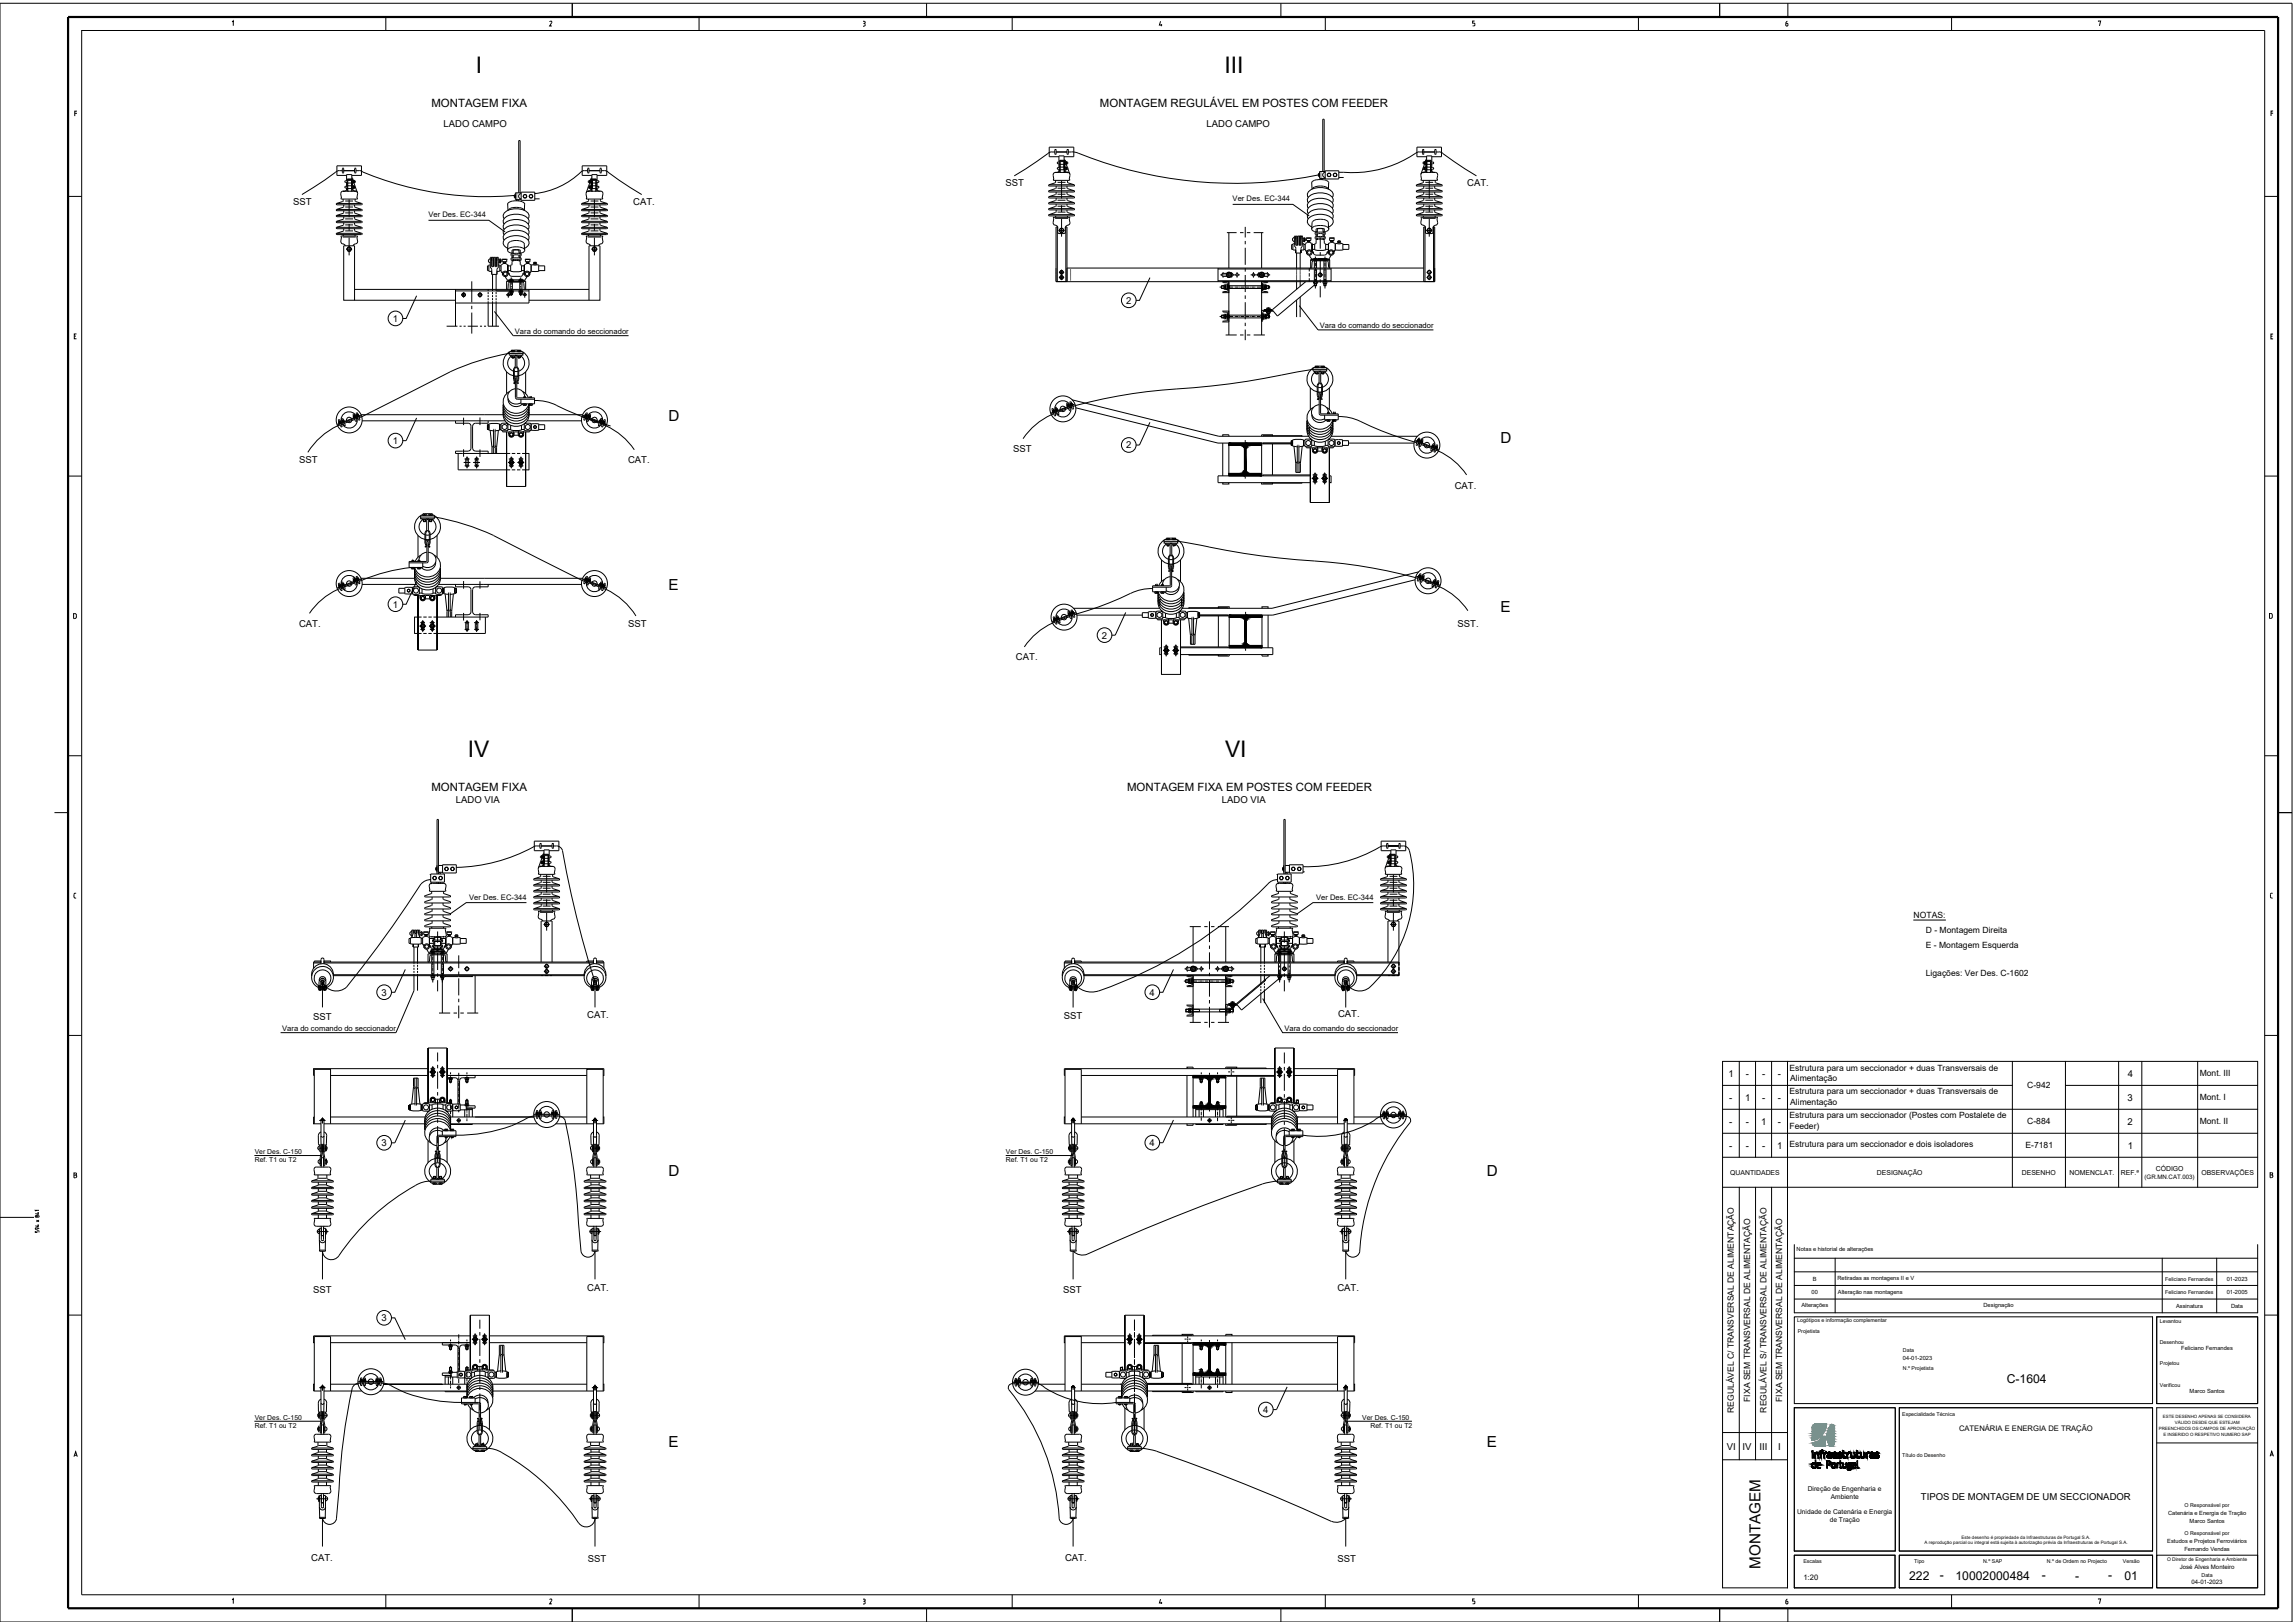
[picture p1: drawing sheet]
<svg xmlns="http://www.w3.org/2000/svg" width="842mm" height="595mm" viewBox="0 0 842 595" stroke-linecap="round" stroke-linejoin="round" font-family="sans-serif">
<defs><g id="words">
<g font-size="8.4">
<text x="174.5" y="26.9">I</text>
<text x="449.3" y="26.9">III</text>
<text x="171.7" y="277.8">IV</text>
<text x="449.5" y="277.8">VI</text>
</g>
<g font-size="5.6">
<text x="245.2" y="154.4">D</text>
<text x="550.5" y="162.6">D</text>
<text x="245.2" y="216.3">E</text>
<text x="550.5" y="224.6">E</text>
<text x="245.2" y="431.3">D</text>
<text x="545.5" y="431.3">D</text>
<text x="245.2" y="531">E</text>
<text x="545.5" y="531">E</text>
<text x="646" y="575.6" transform="rotate(-90 646 575.6)">MONTAGEM</text>
</g>
<g font-size="4.5">
<text x="736.3" y="507.5">C-1604</text>
<text x="700.5" y="579.9">222</text>
<text x="711.7" y="579.4">-</text>
<text x="717.5" y="579.9">10002000484</text>
<text x="749.2" y="579.4">-</text>
<text x="761.4" y="579.9">-</text>
<text x="773.5" y="579.4">-</text>
<text x="779.5" y="579.9">01</text>
</g>
<g font-size="4.2">
<text x="158.3" y="39.4">MONTAGEM FIXA</text>
<text x="403.6" y="39.4">MONTAGEM REGULÁVEL EM POSTES COM FEEDER</text>
<text x="158.3" y="290.3">MONTAGEM FIXA</text>
<text x="413.6" y="290.3">MONTAGEM FIXA EM POSTES COM FEEDER</text>
</g>
<g font-size="3.5">
<text x="162.7" y="46.7">LADO CAMPO</text>
<text x="442.7" y="46.7">LADO CAMPO</text>
<text x="369" y="68.3">SST</text>
<text x="538.4" y="68.3">CAT.</text>
<text x="107.6" y="75.2">SST</text>
<text x="232.3" y="75.2">CAT.</text>
<text x="413.2" y="111.4">2</text>
<text x="144.1" y="118.1">1</text>
<text x="144.1" y="162.9">1</text>
<text x="371.8" y="166">SST</text>
<text x="413.2" y="164.5">2</text>
<text x="109.8" y="169.9">SST</text>
<text x="230.5" y="169.9">CAT.</text>
<text x="533.8" y="179.3">CAT.</text>
<text x="144.1" y="222.9">1</text>
<text x="109.7" y="230.1">CAT.</text>
<text x="230.5" y="230.1">SST</text>
<text x="534.8" y="230.2">SST.</text>
<text x="404.3" y="234.3">2</text>
<text x="372.8" y="242.2">CAT.</text>
<text x="167.3" y="294.8">LADO VIA</text>
<text x="448.3" y="294.8">LADO VIA</text>
<text x="140" y="365.3">3</text>
<text x="421.8" y="365.3">4</text>
<text x="114.9" y="374.1">SST</text>
<text x="215.5" y="373.4">CAT.</text>
<text x="390.4" y="373.7">SST</text>
<text x="490.9" y="373.1">CAT.</text>
<text x="634.2" y="395.1">1</text>
<text x="640.6" y="395.1">-</text>
<text x="646.5" y="395.1">-</text>
<text x="652.4" y="395.1">-</text>
<text x="780.7" y="395.1">4</text>
<text x="634.5" y="403.9">-</text>
<text x="640.3" y="403.9">1</text>
<text x="646.5" y="403.9">-</text>
<text x="652.4" y="403.9">-</text>
<text x="780.6" y="403.9">3</text>
<text x="634.5" y="412.7">-</text>
<text x="640.6" y="412.7">-</text>
<text x="646.3" y="412.7">1</text>
<text x="652.4" y="412.7">-</text>
<text x="780.7" y="412.7">2</text>
<text x="140" y="420.6">3</text>
<text x="421.8" y="420.5">4</text>
<text x="634.5" y="421.5">-</text>
<text x="640.6" y="421.5">-</text>
<text x="646.5" y="421.5">-</text>
<text x="652.1" y="421.5">1</text>
<text x="780.8" y="421.5">1</text>
<text x="215.5" y="473.8">CAT.</text>
<text x="490.7" y="473.8">CAT.</text>
<text x="114.9" y="474.4">SST</text>
<text x="390.1" y="474.4">SST</text>
<text x="140" y="484.8">3</text>
<text x="463.5" y="518.4">4</text>
<text x="633.6" y="531.8">VI</text>
<text x="639.4" y="531.8">IV</text>
<text x="645.6" y="531.8">III</text>
<text x="652.4" y="531.8">I</text>
<text x="704.8" y="550.5">TIPOS DE MONTAGEM DE UM SECCIONADOR</text>
<text x="114.2" y="572.6">CAT.</text>
<text x="215.6" y="573.2">SST</text>
<text x="390.8" y="572.6">CAT.</text>
<text x="490.7" y="573.2">SST</text>
</g>
<g font-size="3.1">
<text x="702.1" y="336.9">NOTAS:</text>
<text x="706.6" y="347.8">E - Montagem Esquerda</text>
<text x="706.6" y="342.3">D - Montagem Direita</text>
<text x="706.6" y="357.9">Ligações: Ver Des. C-1602</text>
<text x="656.6" y="392.8">Estrutura para um seccionador + duas Transversais de</text>
<text x="807.1" y="394.9">Mont. III</text>
<text x="656.6" y="401.6">Estrutura para um seccionador + duas Transversais de</text>
<text x="656.8" y="396.5">Alimentação</text>
<text x="743.8" y="399.3">C-942</text>
<text x="656.8" y="405.3">Alimentação</text>
<text x="807.1" y="403.7">Mont. I</text>
<text x="656.6" y="410.4">Estrutura para um seccionador (Postes com Postalete de</text>
<text x="743.8" y="412.6">C-884</text>
<text x="807.1" y="412.6">Mont. II</text>
<text x="656.6" y="414.1">Feeder)</text>
<text x="656.6" y="421">Estrutura para um seccionador e dois isoladores</text>
<text x="743.2" y="421.4">E-7181</text>
<text x="642.2" y="514.3" transform="rotate(-90 642.2 514.3)">FIXA SEM TRANSVERSAL DE ALIMENTAÇÃO</text>
<text x="654" y="514.3" transform="rotate(-90 654 514.3)">FIXA SEM TRANSVERSAL DE ALIMENTAÇÃO</text>
<text x="636.2" y="518.4" transform="rotate(-90 636.2 518.4)">REGULÁVEL C/ TRANSVERSAL DE ALIMENTAÇÃO</text>
<text x="648.2" y="518.3" transform="rotate(-90 648.2 518.3)">REGULÁVEL S/ TRANSVERSAL DE ALIMENTAÇÃO</text>
</g>
<g font-size="2.8">
<text x="452.3" y="73.8">Ver Des. EC-344</text>
<text x="157.2" y="79.7">Ver Des. EC-344</text>
<text x="188.9" y="122.5">Vara do comando do seccionador</text>
<text x="484.3" y="120.4">Vara do comando do seccionador</text>
<text x="172.2" y="330">Ver Des. EC-344</text>
<text x="482.9" y="330">Ver Des. EC-344</text>
<text x="103.5" y="378.3">Vara do comando do seccionador</text>
<text x="471.3" y="378.3">Vara do comando do seccionador</text>
<text x="718.8" y="525.2">CATENÁRIA E ENERGIA DE TRAÇÃO</text>
<text x="661.7" y="579.9">1:20</text>
</g>
<g font-size="2.5">
<text x="93.5" y="423.3">Ver Des. C-150</text>
<text x="369.1" y="423.3">Ver Des. C-150</text>
<text x="93.5" y="426.4">Ref. T1 ou T2</text>
<text x="369.1" y="426.4">Ref. T1 ou T2</text>
<text x="634.9" y="431">QUANTIDADES</text>
<text x="688.7" y="431">DESIGNAÇÃO</text>
<text x="741.8" y="431">DESENHO</text>
<text x="759.4" y="431">NOMENCLAT.</text>
<text x="778.2" y="431">REF.ª</text>
<text x="791" y="429.6">CÓDIGO</text>
<text x="807.7" y="431">OBSERVAÇÕES</text>
<text x="93.5" y="520.8">Ver Des. C-150</text>
<text x="499.8" y="520.8">Ver Des. C-150</text>
<text x="93.5" y="523.9">Ref. T1 ou T2</text>
<text x="502.9" y="523.9">Ref. T1 ou T2</text>
</g>
<g font-size="2.4">
<text x="663.3" y="546.9">Direção de Engenharia e</text>
<text x="671.7" y="549.8">Ambiente</text>
<text x="659.4" y="555.7">Unidade de Catenária e Energia</text>
<text x="671.4" y="558.6">de Tração</text>
</g>
<g font-size="2.2">
<text x="786.9" y="432.4">(GR.MN.CAT.003)</text>
<text x="799.8" y="575.6">José Alves Monteiro</text>
<text x="804.1" y="581.3">04-01-2023</text>
</g>
<g font-size="2.1">
<text x="659.2" y="459.2">Notas e historial de alterações</text>
<text x="665.1" y="469.9">B</text>
<text x="674.2" y="469.7">Retiradas as montagens II e V</text>
<text x="817" y="469.9">01-2023</text>
<text x="661" y="479.7">Alterações</text>
<text x="664.7" y="474.9">00</text>
<text x="674.4" y="474.7">Alteração nas montagens</text>
<text x="727.8" y="479.7">Designação</text>
<text x="798.4" y="479.9">Assinatura</text>
<text x="817" y="474.9">01-2005</text>
<text x="818.6" y="479.9">Data</text>
<text x="800.4" y="495.4">Feliciano Fernandes</text>
<text x="698.2" y="499.1">04-01-2023</text>
<text x="803.4" y="511">Marco Santos</text>
<text x="795.5" y="555.8">Catenária e Energia de Tração</text>
<text x="803.4" y="558.9">Marco Santos</text>
<text x="795.2" y="566.1">Estudos e Projetos Ferroviários</text>
<text x="801.5" y="569.1">Fernando Vendas</text>
</g>
<g font-size="2">
<text x="794.5" y="469.9">Feliciano Fernandes</text>
<text x="794.5" y="474.9">Feliciano Fernandes</text>
</g>
<g font-size="1.9">
<text x="659.4" y="485.2">Logótipos e informação complementar</text>
<text x="792.5" y="485.4">Levantou</text>
<text x="659.6" y="489.1">Projetista</text>
<text x="698.2" y="495.9">Data</text>
<text x="792.5" y="493.2">Desenhou</text>
<text x="698.2" y="502.8">N.º Projetista</text>
<text x="792.5" y="501">Projetou</text>
<text x="792.5" y="508.8">Verificou</text>
<text x="697.9" y="519.4">Especialidade Técnica</text>
<text x="697.9" y="534.4">Título do Desenho</text>
<text x="801.5" y="552.8">O Responsável por</text>
<text x="801.5" y="563.1">O Responsável por</text>
<text x="661.7" y="573.5">Escalas</text>
<text x="702.4" y="573.5">Tipo</text>
<text x="727.7" y="573.5">N.º SAP</text>
<text x="751" y="573.5">N.º de Ordem no Projecto</text>
<text x="778.9" y="573.5">Versão</text>
<text x="807.8" y="578.6">Data</text>
</g>
<text font-size="1.8" x="795.1" y="572.9">O Diretor de Engenharia e Ambiente</text>
<g font-size="1.7">
<text x="706.2" y="566.6">A reprodução parcial ou integral está sujeita à autorização prévia da Infraestruturas de Portugal S.A.</text>
<text x="719.7" y="564.5">Este desenho é propriedade da Infraestruturas de Portugal S.A.</text>
</g>
<g font-size="1.6">
<text x="793.6" y="520.4">ESTE DESENHO APENAS SE CONSIDERA</text>
<text x="792.1" y="524.8">PREENCHIDOS OS CAMPOS DE APROVAÇÃO</text>
<text x="793.8" y="526.8">E INSERIDO O RESPETIVO NUMERO SAP</text>
<text x="798" y="522.7">VÁLIDO DESDE QUE ESTEJAM</text>
</g>
</g></defs>
<!-- layer: _CAT-LINHAS DE CONTORNO -->
<g fill="none" stroke="#000" stroke-width=".37">
<path d="M387 55.1l.1 1.3 .2 .2 .2-.2v-1.3M387.1 55.1l.2-.3 .2 .3M388.2 59.5h.6M388.3 59.5l-.4 .3 .4 .3M388.5 57.5h-3.5v-3.5h9v3.5h-3.6M388.8 59.3h.2M388.8 59l2.1-.1-2.1-.1v4.4M389 59.3v3.9M390.4 58.8v-1.6h-1.9v2.3M390.6 59.3v3.9M390.7 59.3h-1.7M390.7 59.2l.4 .1v.2"/>
<path d="M390.7 59.5h.3M390.7 59.5v.5M390.7 59.3v.2M390.7 59.2v-.2l.2 .2M391.1 59.5v.5M391.1 59.4v.8M391.2 59.2h.1M391.2 59.5h.6v.5h-.6zM391.2 59.3v.2M391.4 59.5v.5M391.4 59.3v.2M391.4 59.4v.8"/>
<path d="M391.5 55.1v1.3l.3 .2 .2-.2v-1.3M391.5 55.1l.3-.3 .2 .3M521.9 55.1l.1 1.3 .2 .2 .2-.2v-1.3M522 55.1l.2-.3 .2 .3M522.5 59.4v.8M522.8 59.3v1M522.8 59.4v.8M522.9 59.3v1M523.1 59.2l.1-.2v.2M523.2 59.2l-.6 .1-.1 .6 .1 .4h.6M523.3 59.5v.5M523.3 59.3v.2"/>
<path d="M523.3 59.5h-1.2l.1 .6h1.1M523.3 59.3h1.6v3.9M523.3 59.3v3.9M523.5 57.5h-3.6v-3.5h9v3.5h-3.5M523.5 58.8v-1.6h1.9v2.3M524.9 59.3h.2M525.1 59l-2-.1 2-.1v4.4M525.1 59.5h.6M525.7 59.5l.3 .4-.9 .2M526.4 55.1l.1 1.3 .2 .2 .2-.2v-1.3M526.5 55.1l.2-.3 .2 .3M123.6 79l-.2 .3 .2 .2"/>
<path d="M123.6 79.5h9M125.3 72.7l-.2 .1 .2 .2h5.6M125.6 61.9v1.4M125.6 61.9l.3-.2 .2 .2v1.4M125.6 63.2l.3 .3 .2-.3M125.8 73.9l-2.4 1 .2 .3 9.1-.1 .2-.2-.2-.2M125.9 73l-.1 .9M125.9 70.2h.1M125.9 70.1l-.5 .2-.3 .6 .2 1.8M126.1 78l-2.6 1.1M126.1 75.8l-2.6 1-.1 .3 .2 .2h9l.3-.2-.2-.2M126.1 79.5l-.1 .9"/>
<path d="M126.1 75.2v.6M126.1 77.3v.7M126.3 70.2h-.4h4.4M127.2 64.4h-3.6v-3.6h9v3.6h-3.5M127.2 67v1.4M127.2 69v.7M127.4 66.2h.2M127.4 68.1h1.8M127.4 69.2h1.6M127.4 66.4h-.7l-.2 .2 .2 .3 .7 .1M127.4 68.4h-.7l-.2 .3 .2 .2 .7 .1M127.4 65.8h2"/>
<path d="M127.5 69l-.3 .7-.9 .4M127.5 70l-.1 .1M127.6 66.2l.1 3.9M129 69.2v-3v3.9M129.1 65.7v-1.6h-1.9v2.3M129.2 66.2v3.8M129.2 68.4h1.1l.1 .2M129.2 70l.1 .1M129.2 68.1h.8v.8l.3 .1 .1-.4M129.2 66.2h-1.6M129.2 69.2h.8M129.2 67.2h.8"/>
<path d="M129.3 66.1h.7v.3h-.7zM129.3 68.1v.3M129.3 68.4v.5M129.3 66.3v.6M129.4 66.1v-.3l.1 .3M129.4 65.7h-2v4.3M129.4 67.2v.9M129.4 69.2l.3 .6 1.3 .6 .2 .7M129.4 65.6v.2M129.7 68.9v.3M129.7 68.1v.8M129.7 66.1v.3"/>
<path d="M129.7 66.9v.3M129.7 66.3v.6M129.7 66.3v.8M129.7 68.3v.8M129.8 68.9v.3M129.8 68.1v.8M129.8 66.1v.3M129.8 66.9v.3M129.8 66.3v.6M129.9 67.2l.4 1.2M130 69.2v-.3h-.7l-.3 .3M130 66.9v.3"/>
<path d="M130 66.9v-.5h.3v.6l-1-.1-.2 .3-1.7-.1M130 66.3v.8M130 68.3v.8M130.1 61.9v1.4M130.1 75.2v.6M130.1 77.3v.7M130.1 79.5v.7M130.1 75.8l2.6 1M130.1 78l2.6 1.1M130.1 61.9l.3-.2 .2 .2v1.4M130.1 63.2l.3 .3 .2-.3M130.3 73.6l.2 .3"/>
<path d="M130.3 73v.6M130.4 68.6l.7 2.1M130.4 73.9l2.3 .7M131 72.7l.1 .1-.1 .2M131.2 71.2l-.3 1.5M132.7 79l.2 .3-.2 .2M186.3 74.9v.1M186.3 74.9l.1 2.3M187.2 74a5.6 5.6 0 0 1 5.3 .7v.2M187.2 74l-.9 .9M188.2 76.2l-.9 .2-.9 .8M188.2 76.2h2.4"/>
<path d="M188.7 71.6v.8M188.8 71.7h.3M188.8 72.3h.3M188.8 72.6h.3M188.8 71.7v.6M188.8 72.3v.2M189.1 71.5h-.3v.2M189.6 70.8v.2M189.6 71.1v.3M189.6 71.5v.3M189.6 71.9v.3M189.6 72.3v.2"/>
<path d="M189.6 72.6v.3M189.6 73v.7M190.3 70.8v-19.2h.5v19.2M190.3 73.3v.5M190.6 76.2l1.2 .4 .6 .6M191.2 70.8h-2.1v2.5h2.1M191.2 70.5h5v3h-5zM192.3 71.4h.7l.3 .6-.3 .6h-.7l-.4-.6zM192.5 74.9l-.1 2.3M194.5 71.4h.7l.3 .6-.3 .6h-.7l-.4-.6zM213.6 79l-.2 .3 .2 .2M213.6 79.5h9"/>
<path d="M215 71.2l.3 1.5M215.3 72.7l-.2 .1 .2 .2h5.6l.2-.2-.1-.1M215.6 61.9v1.4M215.6 61.9l.3-.2 .2 .2v1.4M215.6 63.2l.3 .3 .2-.3M215.8 73.9l-2.4 1 .2 .2 9 .1 .3-.3-2.5-1M215.9 68.6l-.8 2.1M215.9 68.6v.3l.3 .1M215.9 68.4v.2M215.9 73l-.1 .9M215.9 70.2h4.4h-.4M215.9 68.4h1.1"/>
<path d="M216.1 78l-2.6 1.1M216.1 79.5l-.1 .9M216.1 75.8l-2.7 1.3 .2 .2h9l.3-.2-2.7-1.3M216.1 75.2v.6M216.1 77.3v.7M216.2 66.3v.8M216.2 68.3v.8M216.2 66.4h-.3v.6l1.1-.1M216.3 69.2h.2M216.3 67.2h.2M216.3 68.9v-.8h.2v.8M216.3 66.3v.6"/>
<path d="M216.3 66.9v.3M216.4 67.2l-.5 1.2M216.5 66.3v.6M216.5 68.9v.3M216.5 66.9v.3M216.5 66.4l-.2-.3v.3h.7M216.5 66.3v.8M216.5 68.3v.8M216.6 66.1h.4M216.6 68.1h.4M216.6 69.2h.4M216.6 67.2h.4"/>
<path d="M216.6 68.4v.5M216.6 66.3v.6M216.6 68.9v.3M216.6 68.1v.3M216.6 66.9v.3M216.6 66.1v.3M216.8 66.1l.1-.3v.3M216.8 65.7h2l.1 4.4M216.9 65.6v.2h1.9M216.9 69.2l-.3 .6-1.3 .6-.2 .7M216.9 67.2v.9M217 68.9h-.7v.3"/>
<path d="M217 66.3v.6M217 68.9l.3 .3M217 66.9l.1 .3 1.7-.1M217 66.1v.3M217 66.2l-.1 3.9M217 66.2h1.6M217.2 64.4h-3.6v-3.6h9v3.6h-3.5M217.2 65.7v-1.6h1.9v2.3M217.2 69.2v-3l.1 3.9M218.6 66.2h.2M218.6 66.2v3.8M218.7 70l-.2 .1"/>
<path d="M218.8 68.4l.9 .1-.1 .4-.8 .1 .5 .9 .6 .2M218.8 66.4h.8l.2 .2-.2 .3-.8 .1M218.8 68.1h-1.7l-.1 .8M218.8 69.2h-1.6M219.1 67v1.4M219.1 69v.7M220.1 79.5l.2 .9M220.1 63.3l.1-1.4 .2-.2 .2 .2v1.4M220.1 75.2v.6M220.1 77.3v.7M220.2 78l2.5 1.1M220.2 63.2l.2 .3 .2-.3"/>
<path d="M220.3 73.6l.2 .3M220.3 73v.6M220.4 70.1l.4 .2 .4 .6-.3 1.8M222.7 79l.2 .3-.2 .2M384.9 78.7l-.1 .3 .2 .2M384.9 76.5l-.1 .3 .2 .2M385 79.2h9M385 77h9M386.7 79.7h5.6l.3 1.9M386.7 65.8l-.2 .2 .2 .2M386.7 79.7l-.2 .2 .2 .2M387.3 66.2l-.1 .9-2.3 .7-.1 .4h9.4l-.1-.4-2.3-.7v-.9"/>
<path d="M387.3 63.3h.1M387.3 63.3l-.7 .3-.2 .4 .3 1.8M387.3 77.9l-2.4 .9M387.3 75.7l-2.4 .9M387.4 79.2l-.1 .5M387.5 74.9l-.1 .8M387.5 77l-.1 .9M387.5 72.7l-.1 .8M387.5 70.5l-.1 .8M387.5 68.3l-.1 .9M387.7 63.3h-.4h4.4M388.2 62.1h.6v.4l-.4 .5-.7 .3"/>
<path d="M388.2 60.1h.6M388.2 61.5h.6M388.3 61.5l-.4 .3 .4 .3M388.5 60.1v1.4M388.5 62.1v.8M388.8 60.3h1.9M388.8 61.3h1.9M388.8 63.2l-.1 .1M388.8 62.3h1.6M389 63.2l.1 .1M390.4 63.2l-.1 .1M390.4 62.3v-3v3.9"/>
<path d="M390.6 63.2l.1 .1M390.7 61.3h.4v.2M390.7 62.4h.3M390.7 62.1h.3M390.7 60.1h.3M390.7 62.1v-.6h.3l.1 .6M390.7 62.1v.2h-.3M390.7 60.1v.2h.3l.1-.2M390.7 61.3v.2M390.7 60.3v1M390.8 62.3l.3 .7 .6 .3M391.1 62.1v.2"/>
<path d="M391.1 61.4v.8M391.2 62.4h.1M391.2 61.3h.1M391.2 60.3h.1M391.2 62.1v.2M391.2 60.1l.5 1.4M391.2 61.3v.2M391.4 61.5v.6M391.4 62.1v.2M391.4 60.1v.2M391.4 61.3v.2h.3M391.4 61.5h-.2v.6h.5l.1-.4"/>
<path d="M391.4 61.4v.8M391.5 74.9l.2 .8 2.4 .9M391.5 77l.2 .9 2.4 .9M391.5 72.7l.1 .8 2.5 .9 .1 .4-9.2 .1-.2-.3 2.5-1M391.5 68.3l.2 .9 2.4 .8 .1 .4-9.2 .1-.2-.3 2.5-1M391.5 70.5l.1 .7 2.5 1 .1 .4-9.2 .1-.2-.3 2.5-1M391.6 79.2l.1 .5M391.7 61.5l.1 .2M391.7 63.3l.7 .3 .2 .4-.3 1.8M391.8 61.8l.7 2.1M392.3 65.8l.2 .2-.2 .2h-5.6M394.1 78.7l.1 .3-.2 .2"/>
<path d="M394.1 76.5l.1 .3-.2 .2M480 72.4a2.03 2.03 0 0 1 1.6-3.1 7 7 0 0 1 7.3 1.2 1.58 1.58 0 0 1 0 1.9M480 74.4a2.03 2.03 0 0 1 1.6-3.1 7 7 0 0 1 7.3 1.2 1.58 1.58 0 0 1 0 1.9M480 76.4a2.03 2.03 0 0 1 1.6-3.1 7 7 0 0 1 7.3 1.2 1.58 1.58 0 0 1 0 1.9M480 78.3a2.03 2.03 0 0 1 1.6-3.1 7 7 0 0 1 7.3 1.2 1.58 1.58 0 0 1 0 1.9M481.3 67a4.2 4.2 0 0 1 4.4-1.1l1.2 .4 .7 .7M481.3 67v.2M481.3 67l.1 2.4M481.6 69.1l-.1 .2M483.7 63.8v.8M483.8 64.5h.4M483.8 63.9h.4"/>
<path d="M483.8 64.7h.4M483.8 63.6h.4M483.8 63.6v.3M483.8 63.9v.8M484.7 65.2v.7v-.4M484.7 62.9v.3M484.7 63.3v.3M484.7 63.7v.2M484.7 64.1v.2M484.7 64.4v.3M484.7 64.8v.3M485.4 62.9v-19.2h.5v19.2"/>
<path d="M485.4 65.5v.5M485.7 68.4h-2.5l-1.6 .7M485.7 68.4l.9 .2M486.2 62.7h5v3h-5zM486.2 62.9h-2v2.6h2M486.6 68.6l.8 .8M487.3 63.6h.7l.4 .6-.4 .6h-.7l-.3-.6zM487.5 67.1l-.1 2.3M487.6 67v.1M489.5 63.6h.7l.4 .6-.4 .6h-.7l-.3-.6zM519.8 78.7l-.1 .3 .2 .2M519.8 76.5l-.1 .3 .2 .2"/>
<path d="M519.9 79.2h9M519.9 77h9M521.3 64.3l.3 1.5M521.6 65.8v.4h5.6l.2-.2-.2-.2M522.1 61.7l.1 .4h1.1M522.1 61.8l-.7 2.1M522.2 61.5l-.1 .2M522.2 63.3h4.4h-.4M522.2 61.5h.3M522.2 66.2l.1 .6M522.2 63.3l-.7 .3-.2 .7M522.2 77.9l-2.3 .9"/>
<path d="M522.2 75.7l-2.3 .9M522.3 79.2l-.1 .5M522.4 74.9l-.1 .8M522.4 77l-.1 .9M522.4 72.7l-.1 .8M522.4 70.5l-.1 .8M522.4 68.3l-.1 .9M522.5 61.4v.8M522.6 62.4l.6-.1-.3 .7-.7 .3M522.6 60.3l-.4 1.2M522.8 61.5v.8M522.8 61.3v.2"/>
<path d="M522.8 61.4v.8M522.9 61.5v.8M522.9 61.3v.2M523.2 60.3v1M523.2 61.3h-.6v.2M523.3 62.1v-.6h-.7v.8M523.3 62.1v.2h.2M523.3 60.1v.2M523.3 63.2l-.1 .1M523.3 60.3h1.6M523.5 63.2l.1 .1M523.5 62.3v-3v3.9"/>
<path d="M523.5 62.3h1.4M524.9 61.3l-1.5-.1-.1 .3M524.9 60.3h.2M524.9 61.3h.2M524.9 63.2l-.1 .1M524.9 62.3h.2M525.1 61.5l.9 .1-.1 .5h-.8l.2 .7 .9 .5M525.1 63.2l.1 .1M525.4 60.1v1.4M525.4 62.1v.8M526.4 72.7l.2 .9 2.4 .8 .1 .4h-9.2l-.2-.2 2.5-1M526.4 74.9l.2 .8 2.4 .9"/>
<path d="M526.4 77l.2 .9 2.4 .9M526.4 68.3l.2 .9 2.4 .8 .1 .4h-9.2l-.2-.2 2.5-1M526.4 70.5l.2 .9 2.4 .8 .1 .4h-9.2l-.2-.2 2.5-1M526.5 79.2l.1 .5M526.6 63.3h.1M526.6 63.3l.7 .3 .2 .4-.3 1.8M526.7 66.2l.1 .9 2.2 .7 .1 .4-9.2 .1-.2-.2 2.4-1 .2-.3M529 78.7l.2 .3-.3 .2M529 76.5l.2 .3-.3 .2M123.6 83.9h9M123.6 81.7h9M125.1 88.4l.1 .7 .5 .4"/>
<path d="M125.6 89.5l.7 .1 .4 .6M125.9 84.8l-2.5 1 .2 .3 9.1-.1 .2-.2-.2-.2M125.9 80.4l-2.3 .8-.2 .3 .2 .2M125.9 82.6l-2.3 .8-.2 .3 .2 .2M126 86.1l-.1 .5M126.1 81.7l-.1 .9M126.1 83.9l-.1 .9M127.7 90.6h.8l.5 .8-.5 .8h-.8l-.4-.8zM130.1 81.7v.7M130.1 83.9v.7M130.1 82.4l.2 .2M130.1 84.6l.2 .2"/>
<path d="M130.1 80.2l.2 .2M130.2 86.1l.1 .5M130.3 80.4l2.4 .8M130.3 84.8l2.4 .8M130.3 82.6l2.4 .8M130.9 87l.3 1.4a1.21 1.21 0 0 1-1.3 1.3l-.4 .5M130.9 86.6h-5.6l-.2 1.8M131 86.6l.1 .2-.1 .2M132.7 81.2l.2 .3-.2 .2M132.7 83.4l.2 .3-.2 .2M179.4 97.4v2.1l1 .1M179.4 97.6h-.5v1.7h.5"/>
<path d="M179.9 97.2l-.5 .2M179.9 95a.74 .74 0 0 0-.7 .7 .74 .74 0 0 0 .7 .7M180.4 94.4l.2 3.4M180.4 96.2h.1M180.4 95.3h.1M180.5 94.4v3.4M180.6 97.8h.4M181 94.4v3.4l.1-.1M181 96.2h.1M181 95.3h.1M181.1 94.4v3.3M181.6 96.2h.1"/>
<path d="M181.6 95.3h.1M181.7 97.8v-3.4h.5v3.4l.1-3.4h.5v3.6l-.4 .7-.1 2h-1.9v-2l-.4-.7M181.8 97.8h.4M181.8 97.8l-.2-3.4h-1.7v3.6M182.2 96.2h.1M182.2 95.3h.1M182.8 97.2l.6 .1M182.8 96.2h.5M182.8 95.3h.5M183.3 95.1v1.4h.3v-1.4M183.4 95.1h.2M183.4 97.3v2.2l-1.1 .1"/>
<path d="M183.4 97.6h.5M183.4 99.3h.5M183.6 95.3h.3v.9h-.3M183.9 97.2v2.4M183.9 99.6l.5 .5M183.9 99.7l.5 .5M184.3 95.2v.9h1.6v-.9M184.3 95.2h1.6M184.4 97l-.5 .2M184.4 97h.1M184.6 96l.1 .7M184.6 96.7l-.2 .3"/>
<path d="M184.7 96.7h.9M184.7 96.6h-.1M184.9 96.2v.5M185 80.2a2.03 2.03 0 0 1 1.5-3.1 7 7 0 0 1 7.3 1.2 1.58 1.58 0 0 1 0 1.9M185 82.2a2.03 2.03 0 0 1 1.5-3.1 7 7 0 0 1 7.3 1.2 1.58 1.58 0 0 1 0 1.9M185 88.1a2.03 2.03 0 0 1 1.5-3.1 7 7 0 0 1 7.3 1.2 1.58 1.58 0 0 1 0 1.9M185 84.2a2.03 2.03 0 0 1 1.5-3.1 7 7 0 0 1 7.3 1.1 1.58 1.58 0 0 1 0 2M185 86.1a2.03 2.03 0 0 1 1.5-3 7 7 0 0 1 7.3 1.1 1.58 1.58 0 0 1 0 1.9M185.3 96.2v.5M185.5 96.2v.5M185.6 96.6l.2 .4M185.7 96l-1 .2"/>
<path d="M185.9 97h.1M185.9 97l.5 .2M186.1 99.9l1.1 1.2M186.4 89.5l-.2 2.4M186.4 97.6h1M186.4 99.3h1M186.4 100l.2 .2M187.2 90.9a5.9 5.9 0 0 1 5.3 .6l-.1 .8-1.4 .6M187.2 92.7l.6 .2M187.2 90.9a.93 .93 0 0 0-.9 .9 .93 .93 0 0 0 .9 .9M187.3 88.6l-.8 .6-.1 .4M187.3 88.6a5.1 5.1 0 0 1 4.9 .6"/>
<path d="M187.4 97.4v2.1l2.3 .2 1.7-.2-.1-2.1M187.5 93.2l.1 .6M187.5 94.8l.1 .6M187.6 93.8l.3 .7 .4-.1M187.6 95.4l.2 .2M187.8 93.9h.5M187.8 95.5h.4M187.9 92.9v-1.2l1.5-.1 1.5 .1v1.2M187.9 96v1.1l-.5 .3M187.9 95.6h.1M187.9 92.9l-.3 .3M187.9 95.6l.2 .1"/>
<path d="M188 92.9h-.1M188 94.5l-.4 .3M188 94.8l-.1 .3 .3 .2M188.1 95.7h2.6M188.2 95.6l-.3 .4M188.3 91.7v1.4M188.3 93.6v1.1M188.3 95.3v.3M188.3 91.8h2.1M188.3 92.8l-.4 .1M188.6 94.6h1.6M188.6 94.6l-.6 .1"/>
<path d="M188.6 95.2h1.5M188.7 95.2l-.5 .1M190.1 95.2l.5 .1M190.2 93l-2.2 .1M190.2 93l.6 .1 .1 .4-2.9 .1-.2-.2 .2-.3M190.2 94.6l.7 .3v.3l-.3 .1M190.4 91.7v1.4M190.4 93.6v1.1M190.4 95.3v.3M190.5 93.9h.1M190.5 92.8l.4 .1M190.6 95.6l.3 1.5 .4 .1"/>
<path d="M190.8 94.5l.5 .4-.1 .5M190.8 92.9h.1M190.9 95.6l-.2 .1M190.9 94v.5l-.4-.1M190.9 95.6h.1M190.9 92.9l.4 .4-.1 .5M190.9 95.5h-.4M190.9 93.9h-.4M191.2 93.8l-.2 .1M191.2 95.4l-.2 .2M191.3 97.3l.1 .1M191.3 97.6h1.1"/>
<path d="M191.3 99.3h1.1M192.2 89.2l.2 .4M192.4 100l-.2 .2M192.4 89.6l.1 2.3M192.5 91.1a2.06 2.06 0 0 0 1.6-2 2.06 2.06 0 0 0-1.7-2 6.9 6.9 0 0 0-7.5 1.1 1.97 1.97 0 0 0 1.4 2.9M192.6 99.9l-1 1.2M192.8 95.2v.9h1.6v-.9M192.8 95.2h1.6M192.8 95.2h1.7M192.8 97l-.4 .2M192.9 97l.2-.3h1l.3 .3M192.9 97h.1"/>
<path d="M193.1 96l.1 .1M193.2 96.2v.5M193.4 96.2v.5M193.8 96.2v.5M194 96.2v.5M194.2 96l-1 .2M194.4 97h.1M194.4 97l.5 .2v2.4l-.6 .5M194.8 99.7l-.4 .5M194.9 97.6h.1M194.9 99.3h.1M194.9 99.5h2.8"/>
<path d="M195.6 97.2l-.7 .1v2.2M195.7 96.9h1.2M195.7 96.9l-.1 .3h1.4M195.9 96.3h.8M196 96.3v.6M196 96.3h-.3v.4h1.1l.1-.4h-.3M196 96.3h.6M196.6 96.3v.6M196.9 96.9l.1 .3M197 97.2l.7 .1v2.2M197.7 97.6h2.2v1.7h-2.2M213.6 83.9h9"/>
<path d="M213.6 81.7h9M215.1 88.4l.2-1.8h5.6l.2 .2-.1 .2 .2 1.4M215.1 88.4a1.2 1.2 0 0 0 1.2 1.3l.4 .5M215.9 82.6l-2.3 .8-.2 .3 .2 .2M215.9 80.4l-2.3 .8-.2 .3 .2 .2M215.9 84.8l-2.5 1 .2 .2 9 .1 .3-.3-2.6-1M216 86.1l-.1 .5M216.1 90.2h4v20h-4zM216.1 83.9l-.1 .9M216.1 81.7l-.1 .9M217.7 90.6h.9l.4 .8-.4 .8h-.9l-.4-.8zM220.1 83.9l.2 .9"/>
<path d="M220.1 81.7l.2 .9M220.3 86.1v.5M220.3 82.6l2.4 .8 .2 .3-.2 .2M220.3 80.4l2.4 .8 .2 .3-.2 .2M220.7 89.5l-.7 .1-.5 .6M221.2 88.4l-.1 .7-.5 .4M386.7 80.1l-.2 2.1 1.6 1.1M387.5 83.3v20h4M387.5 83.3h.6M387.9 83.3v20M388.1 83.3v2.2l1.4 .2 1.4-.2M389.1 83.8h.8l.5 .8-.5 .7h-.8l-.5-.7z"/>
<path d="M389.2 99.3h.6l.4 .6-.4 .6h-.6l-.4-.6zM390.9 85.6v-2.3h.6v20M391.1 83.3v20M391.5 98.4h130.9M391.9 82.6l-1 .7M392.6 81.6l-.2 .6-.5 .4M446.9 98.7h41.5M446.9 98.4v4.9M450.9 85.4v13M462.9 85.4v13M474.4 89.7h-.5v1.8h.5M475 87.1a.74 .74 0 0 0-.8 .8 .74 .74 0 0 0 .8 .7"/>
<path d="M475 90.1l.5 1M475 89.4l-.6 .1v2.2l1.1 .1M475.4 91.2v1.7v-1.1M475.4 89.8v-3.2h-.5v3.5M475.4 92.9h2M475.4 87.4h.2M475.4 88.4h.2M475.5 89.8l.5 .2 .2-.2v-3.2h.5v3.2l.5 .2M475.6 90v-3.4h.4v3.4M475.7 92.9v5.5M476 87.4h.2M476 88.4h.2"/>
<path d="M476.7 87.4h.1M476.7 88.4h.1M477.1 92.9v5.5M477.3 87.4h.1M477.3 88.4h.1M477.4 87.9v-1.3h.5v3.5M477.4 86.6v3.2l-.2 .2 .1-3.4h-.5v3.4M477.7 90.5l-.3 .6v1.8v-1.1M477.9 90.1l-.2 .4M477.9 87.4h.5M477.9 88.4h.5M477.9 89.4h.5"/>
<path d="M478.4 89.7h.5M478.4 91.5h.5M478.4 89.5v2.2M478.4 87.2l.2 1.5h-.2zM478.4 91.7l-1 .1M478.6 87.4h.4v1h-.4M479 91.8l.5 .5M479 91.9l.4 .5M479.3 87.4v.8h1.7v-.8M479.3 87.4h1.7M479.4 87.4h1.6M479.4 89.2l-.4 .2-.1 2.4"/>
<path d="M479.4 89.2l.2-.4h1.1l.2 .4M479.5 89.1l-.1 .1M479.5 92.4v.6M479.6 88.2l.1 .1M479.7 88.4h.9M479.8 88.4v.4M480 88.4v.4M480 80.3a2.03 2.03 0 0 1 1.6-3.1 7 7 0 0 1 7.3 1.2 1.58 1.58 0 0 1 0 1.9M480.4 88.4v.4M480.4 93.7l.5 .9M480.6 88.4v.4M480.7 88.2l-.1 .1"/>
<path d="M480.9 95.3h7h-7M480.9 89.2l.5 .2M480.9 89.1l.1 .1M481 94.6l.7 .7 .1-.5M481.2 92.1l1 1.2M481.3 84v.1M481.3 84a3.1 3.1 0 0 1 3.5-1.3l1.9 .4 .7 .5 .1 .4M481.4 92.2v-2.8v2.8M481.4 89.7h1M481.4 91.5h1M481.4 81.8l-.1 2.3M481.4 81.8a4 4 0 0 1 4.9-1.1l.8 .4 .3 .7"/>
<path d="M481.5 92.2l.1 .2M481.6 92.4h.3v.6M481.8 94.8h.2M482.2 93.3l.6 .3M482.7 86.8l-.2 .6 .7 .4M482.8 93.6h3.2M482.8 89.4l-.4 .1v2.2l2.3 .2 1.7-.2v-2.2l-.4-.1M482.9 84v1.1l-1.2-.5-.4-.5M482.9 88.2l-.1 1.1M482.9 86.1v.6M482.9 87.8h.1M482.9 85.1a.55 .55 0 0 0-.4 .7 .55 .55 0 0 0 .8 .3"/>
<path d="M482.9 86.7l-.2 .1M482.9 83.9h3M482.9 87.8h3M483 86.7h-.1M483 85l-.1 .1M483 88l-.1 .1M483.2 87.5h2.4M483.2 85.8l-.3-.3a3.3 3.3 0 0 1 3.1 0l-.4 .3M483.3 87.9l-.3 .1M483.4 87.4l-.1 .5M483.4 94.8h2M483.4 83.9v1.3"/>
<path d="M483.4 85.8v1.1M483.4 85l-.5 .1M483.4 86.6l-.5 .1M483.4 86.1h-.2M483.4 83.9h2.1M483.6 86.8l-.7 .2v.4l.3 .1M483.6 86.8h1.6M483.7 85.7l-.5 .1M483.7 85.7h1.5M485.2 85.7l.4 .1M485.2 86.8l.7 .2v.4l-.3 .1M485.4 87.4l.2 .5"/>
<path d="M485.4 83.9v1.3M485.4 85.8v1.1M485.5 86.6l.4 .1M485.5 87.7l.1 .1M485.6 87.9l.2 .1M485.8 88l.1 1.3M485.9 86.7h.1M485.9 85v.1M485.9 84v1.1l-.4-.1M485.9 86.1v.6M485.9 87.8h.1M485.9 86.7l.2 .1"/>
<path d="M485.9 85.1l.2 .1M485.9 89.2l.1 .1M486.1 86.8l.1 .7-.6 .2M486.1 85.2a.53 .53 0 0 1 .1 .7 .53 .53 0 0 1-.7 .2M486.4 89.7h1M486.4 91.5h1M487.2 92.4h-.3v.6M487.4 81.8l.1 2.3M487.4 92.2v-2.8v2.8M487.4 92.2l-.2 .2M487.5 83.3a2.06 2.06 0 0 0 1.7-2.1 2.06 2.06 0 0 0-1.7-2 6.9 6.9 0 0 0-7.5 1.2 1.97 1.97 0 0 0 1.4 2.9M487.5 84l.1 .1"/>
<path d="M487.6 84.1l-.4 .5-1.2 .5M487.6 92.1l-1 1.2-.5 .3M487.8 87.4h1.7v.8h-1.7zM487.8 87.3h1.7M487.9 87.3v.1M487.9 94.6l-.7 .7-.1-.4-.2-.1M487.9 89.2l-.5 .2M487.9 89.1v.1M488.1 88.2l1 .2M488.3 88.4v.4M488.4 93.7l-.6 .9M488.4 98.4v4.9"/>
<path d="M488.4 88.4v.4M488.9 88.4v.4M489.1 88.4v.4M489.1 88.8h-.9l-.3 .4M489.1 88.8l.8 .6v2.4M489.2 88.2l-.1 .1M489.4 89.1l.1 .1M489.5 87.3v.1M489.5 92l-.1 .3M489.8 91.9l-.3 .1M489.9 91.9l-.5 .5v.6M489.9 91.8l-.1 .1"/>
<path d="M489.9 89.7h.1M489.9 91.5h.1M490.7 89.4h1.3M490.8 88.5v.3h1.1v-.3h-.3M490.8 88.5h.3M490.9 88.4h.8M491.1 88.5h.5M491.1 88.5l-.1 .6M491.6 88.5v.6M492 89.1l.7 .4v2.2l-2.7-.1M492 89.1h-1.3v.2l-.7 .2M492.7 89.7h2.2v1.8h-2.2"/>
<path d="M521.3 81.6l.3-1.9h5.8l.1 2.2-.6 .7M521.4 81.6l.1 .6 .6 .4M522 82.6l1.1 .7M522.9 83.3v20M523 83.3h-.6v20h4M523 83.3v2.3M524 83.8h.8l.5 .8-.5 .7h-.8l-.5-.7zM524 99.3h.8l.3 .6-.3 .6h-.8l-.3-.6zM525.8 83.3v2.2l-1.4 .2-1.4-.2M525.8 83.3h.6v20h-138.9M526 83.3v20M527 82.6l-.7 .2-.5 .5"/>
<path d="M130.1 106.2h86M130.1 110.2h-4v-20h4v20h37M167.1 106.2v13.5M167.1 106.7h27M169.8 107.6h.7l.3 .6-.3 .6h-.7l-.4-.6zM175.8 107.6h.6l.4 .6-.4 .6h-.6l-.4-.6zM179.1 111.2v8.5M180.7 100.7v5.5M180.7 111.2v8.5M182 100.7v5.5M182 111.2v8.5M184.4 100.2v.6"/>
<path d="M184.4 100.2h.1M185.4 101.5l.5 1M185.9 102.4l.7 .7M186.1 106.2h-.2v-3h7v3h-.3M186.4 100v-2.8v2.8M186.5 104l-.1 1.9-.2 .2M186.6 100.2h.3v.6M186.6 104l.4-.5h4.7l.5 .5M186.6 102.8v.4M186.8 103.2h1.6M186.8 106.7h1.6M186.9 106.9l.1 .5h.3"/>
<path d="M186.9 102.7l-.3 .1M187 106.9h.3M187.1 107.5h1.1M187.1 102.5h1.1M187.2 101.1l.6 .3h3.2M187.2 108.1h.8M187.2 103.5v2.7M187.2 107.5v.6M187.3 107.5v-.6h.2h.5v.6M187.3 102.6v.4M187.3 107.4h.7M187.3 102.6h.7"/>
<path d="M187.3 102.6h-.3l-.1 .4M187.6 106.9v.7M188 102.6v.4M188 102.6h.3v.4M188 106.9h.3M188 107.5v.7l-.8-.1M188 103.5v2.7M188.3 106.9v.5h-.3M188.3 102.7h2.1M190.3 103.2h1.6M190.3 106.7h1.6M190.4 106.9v.5h.4"/>
<path d="M190.4 106.9h.4M190.6 107.5h1M190.6 102.5h1M190.7 107.5l.1 .7h.7v-.7M190.7 108.1h.8M190.7 103.5v2.7M190.8 102.6v.4M190.8 102.6h-.4v.4M190.8 107.4h.7M190.8 102.6h.7M191.1 106.9v.7M191.5 106.9l.2 .6 .1-.6"/>
<path d="M191.5 103l.2-.5 .1 .5M191.5 106.9h.3M191.5 106.9h-.7v.6M191.5 103.5v2.7M191.6 101.1l-.6 .3M191.8 102.7l.3 .1M192.1 102.8v.4M192.2 100.2h-.3v.6M192.2 104l.2 1.9M192.4 100v-2.8v2.8M192.4 105.9l.2 .2M192.8 102.4l-.6 .7"/>
<path d="M193.4 101.5l-.6 1M194.1 106.2v5h-27M194.1 110.2h22M194.3 100.2h.1M194.4 100.2l-.1 .6M389.2 101.2h.6l.4 .6-.4 .6h-.6l-.4-.6zM446.9 103h41.5M448.1 115.7h1.5M448.1 116.6h1.5M448.1 115.7l.1 .9M448.1 116.6h.1M448.1 104.9v.9"/>
<path d="M448.1 115.7v.9M448.1 105.8h1.5M448.1 105.8h.1M448.2 116.6h1M448.2 104.8v1M448.2 104.8h1M448.2 105.8h1M448.2 104.8l-.1 .1M448.8 101.4h1.2M448.8 100.3h1.2M448.8 100.3l-.5 .5 .5 .6M448.9 117.8l-.3 .3h2.3"/>
<path d="M449.2 104.7v1.3M449.2 115.5v1.3M449.2 116.6v.4h.4v-.4M449.2 115.3v.4M449.2 104.9v-.4h.4v.4h-1.5M449.2 105.8v.4h.4v-.4M449.2 115.3h.4M449.3 115.7v.8M449.3 104.9v.8M449.6 115.3v.4M449.6 115.7v.8M449.6 104.9v.8"/>
<path d="M449.7 104.7v1.3M449.7 115.5v1.3M449.7 115.7h.7M449.7 116.6h.7M449.7 115.3h.7M449.7 105.8h.7M449.7 115.7v.8M449.7 104.9v.8M449.7 115.3v.4M449.7 116.6v.4h.7v-.4M449.7 104.5h.7v.4h-.7zM449.7 105.8v.4h.7v-.4"/>
<path d="M450.2 114.6l-1.3-.2-.3-.3h2.3v2M450.2 103.8l-1.3-.2-.3-.3h2.3v19.6M450.2 117.7l-1.4 .1M450.3 103.8l.3 .4M450.3 114.6l.3 .4M450.4 115.3v.4M450.4 115.7v.8M450.4 104.9v.8M450.4 100h1l.5 .9-.5 .8h-1l-.4-.8zM450.5 104.7v1.3M450.5 115.5v1.3M450.6 115.1v2.1"/>
<path d="M450.6 104.3v2.1M450.6 104.2v2.3M450.6 115v2.3M450.6 106.5l-.3 .4M450.6 117.3l-.3 .4M450.9 105.3v2.1h-2.3l.3-.4 1.3-.1M450.9 116.6h12M450.9 116.6h.2M450.9 104.8h12M450.9 105.8h12M450.9 104.9h.2M450.9 105.8h.2"/>
<path d="M451.1 104.8v1M451.1 115.6v1M451.7 100.3a.57 .57 0 0 1 .8 .6 .57 .57 0 0 1-.8 .5M461.9 101.4h.2M461.9 100.3h.2M461.9 100.3l-.5 .5 .5 .6M462.4 100h1l.4 .9-.4 .8h-1l-.5-.8zM462.7 116.6h.2M462.7 104.8v1M462.7 115.6v1M462.7 104.9h.2M462.7 105.8h.2"/>
<path d="M462.9 113.9h4l-.2 .4h-2.9l-.4 .2-.1 3.2M462.9 105.3v-2h2.3l-.2 .3-1.6 .2-.2 .4 .1 2.5 1.7 .3 .2 .4h-2.3M462.9 103.3v19.6M462.9 115.6l-12 .1M463.2 104.3v2.1M463.3 115.1v2.1M463.3 117.6l-.4 .3M463.3 104.7v1.3M463.4 105.8h.7M463.5 104.9v.8M463.5 105.8v.4h.6M463.5 115.5v1.3"/>
<path d="M463.5 115.7h.7M463.5 116.6h.7M463.5 115.3h.7M463.5 115.7v.8M463.5 115.3v.4M463.5 116.6v.4h.7v-.4M463.8 100.3l1.5 .1 .3 .4-.3 .5-1.5 .1M464.1 104.5h-.6l-.1 .3 .7 .1M464.1 104.5v.4M464.1 104.9v1.3M464.1 104.7v1.3M464.2 115.3v.4"/>
<path d="M464.2 115.7v.8M464.3 104.9v.8M464.3 105.8v.4h.3M464.3 115.5v1.3M464.3 115.7h1.5M464.3 116.6h1.5M464.3 115.3h.4M464.3 115.7v.8M464.3 115.3v.4M464.6 104.5h-.3v.4h1.4M464.6 104.5v.4M464.7 105.8h.9"/>
<path d="M464.7 104.7v1.3M464.7 114.4v.4h1M464.7 115.3v1.7h-.4v-.4M464.7 114.3h1M464.7 116.6h1M464.7 115.5v1.3M464.9 114.9h1M464.9 113.1h1M465 115.3h.8M465 114.9v.4M465 113.1v.5M465 114.4v.9"/>
<path d="M465 113.1h.7l.1 .5M465.1 113.1h-.4v.5h1.4v-.5h-.3M465.6 104.8l-1 .1v1.3M465.6 104.8v1l.1-.9M465.6 104.8l.1 .1M465.7 115.6v1zM465.7 105.8h-1.5M465.8 114.4v.9M465.8 114.3h.3M465.8 114.9v.4M466.1 114.4v.4h-.3M475.7 103.3v2.8"/>
<path d="M475.7 110.1v6.2M477.1 103.3v1.7M477.1 109v7.3M479.1 103.3l-12.2 10.3h-3v.3h3.1l1.7 2.1 13.6-11.4M483.7 103.3l-.3 .4M484 100.3h.8l.3 .6-.3 .5h-.8l-.3-.5zM524 101.2h.8l.3 .6-.3 .6h-.8l-.3-.6zM185.9 136.5v8M186.9 129h5v1.3h-5zM186.9 129.7h5M187.4 130.3v.3l1.7 .2M187.7 129v-.5h1.1v.5"/>
<path d="M187.7 128.8l-.5 .2M187.7 128.6h.6M187.7 130.6a3.1 3.1 0 0 0-1.4 3 3.1 3.1 0 0 0 2.1 2.6M187.9 130.6v.6M188 130.6v.7l.7-.1-.1-.6M188 131.3h.6M188.3 128.5v.5M188.3 128.6h.6M188.7 130.6v.6M188.7 138.2h1.3M188.7 136.3h1.3M188.8 128.5h1.2"/>
<path d="M189 130.3l.4 .5 .4-.5M189.1 130.8v3.6l-.7 1v3.8l.4 .9-.3 .5 .3 .2 .3-.6-.4-1v-3.7l.7-1 .6 1v3.7l-.4 1 .3 .6 .3-.2-.3-.5 .4-.9v-3.8l-.6-1v-3.6M189.8 130.6l-.1 .2M189.9 129v-.5h1.2v.5M189.9 128.6h.6M190.1 130.6l.1 .7v-.7M190.1 131.2h.8M190.2 131.3h.6M190.5 128.5v.5M190.5 128.6h.6M190.8 130.6v.7l.1-.7M191 130.6a3.1 3.1 0 0 1 1.5 3 3.1 3.1 0 0 1-2.2 2.6"/>
<path d="M191.1 128.8l.5 .2M191.3 130.3v.3h-1.5M191.9 129.2a4.8 4.8 0 0 1 1.1 7.1 4.8 4.8 0 0 1-7.2 0 4.8 4.8 0 0 1 1.1-7.1h-.2M192.9 136.5v8M481.8 134.9h5v1.3h-5zM481.8 135.5h5M482.3 136.2v.3h1.5M482.6 134.9v-.5h1.2v.5M482.6 134.7l-.5 .2M482.6 134.4h1.2M482.6 136.5a3.1 3.1 0 0 0-1.4 3 3.1 3.1 0 0 0 2.2 2.6M482.8 136.5v.6"/>
<path d="M482.9 136.5v.6h.7l-.1-.6M482.9 137.1h.6M483.2 134.4v.5M483.6 136.5v.6M483.7 134.4h1.2M483.8 136.2l.5 .4 .4-.4M484.8 134.9v-.5h1.2v.5M484.8 134.4h1.2M485 136.5l.1 .6v-.6M485 137.1h.8M485.1 137.1h.6M485.4 134.4v.5"/>
<path d="M485.7 136.5v.6l.1-.6M486 136.5a3.1 3.1 0 0 1 1.4 3 3.1 3.1 0 0 1-2.1 2.6M486 134.7l.5 .2M486.3 136.2v.3l-1.7 .1v3.7l.6 1v3.8l-.4 .9 .3 .5-.2 .1-.4-.6 .4-1v-3.6l-.6-1.1-.7 1.1v3.6l.4 1-.3 .6-.3-.1 .3-.5-.4-.9v-3.8l.7-1-.2-3.8M486.8 135.1a4.8 4.8 0 0 1 1.1 7.1 4.8 4.8 0 0 1-7.2 0 4.8 4.8 0 0 1 1.1-7.1h-.1M123.9 155.6l8.4-3.2 .1 .2-8.4 3.2zM124.2 154.8l.8-.3 .2 .6-.8 .3zM124.3 154.9l.7-.3-.8 .4M124.5 154.6l.3 .6M124.6 154.7l-.4 .1M124.7 154.9l.4-.2-.8 .3M124.7 154.9l-.4 .1"/>
<path d="M124.8 155.1l-.4 .2M124.8 154.5l-.3-.6-.4 .2 .2 .6M125 154.5l-.4 .1M125.1 155.4l.4 .9-.1 .3-.7-1.1M125.2 155l-.4 .2M125.3 154.3l.8-.3 .3 .6-.8 .4zM125.7 154.2l.2 .4M125.8 154.2l-.4 .1M125.8 154.3l-.4 .2M125.8 155.1l.4 1M125.9 154.4l.4-.1-.9 .3M125.9 154.6l-.3 .3"/>
<path d="M126 154.1l-.2-.6-.5 .1 .2 .7M126.2 154.3l-.7 .3 .4-.2M126.2 154.1l-.4 .1M126.2 154.2l-.4 .1M126.3 154.9l.3 1.2h-.4M126.4 154.6l-.4 .1M129 153.6a.99 .99 0 0 0-1.2-.4 .99 .99 0 0 0-.6 1.1M129.1 153.9a.99 .99 0 0 1-.6 1.1 .99 .99 0 0 1-1.3-.4M129.5 152.7l.8-.3 .3 .6-.8 .3zM129.9 152.6l.3 .6M130 153.5l.4 1M130.2 152.5l-.3-.6-.4 .2 .2 .6"/>
<path d="M130.4 152.5l-.8 .3M130.4 152.7l-.7 .2M130.4 152.6l-.7 .3M130.4 152.7l-.8 .3M130.4 152.7l-.7 .3M130.5 153.3l.4 1M130.5 152.9l-.7 .4M130.9 152.9a2.98 2.98 0 0 0-3.8-1.6 2.98 2.98 0 0 0-1.8 3.7M130.9 154.3l-.2 .3-.3-.1M131 153.1a2.98 2.98 0 0 1-1.8 3.8 2.98 2.98 0 0 1-3.8-1.6M131.1 152.1l.2 .7M131.2 153l.4 1"/>
<path d="M131.2 152.4l-.3 .2M131.4 152l-.3-.6-.5 .3 .3 .5M131.5 152.2l-.6 .3M131.5 152l-.7 .3M131.6 152.2l-.8 .3M131.6 152.1l-.8 .4M131.6 152.2l-.4 .2M131.7 152.9l.3 1.1h-.4M131.7 152.5l-.7 .3M131.7 152.6l-.8 .3M131.7 152.6l-.2-.6-.8 .3 .2 .6M132.8 154.4h52.5"/>
<path d="M167.1 154.4v.9h4.6M171.8 155.3l.8 .4 .2 .7v8.1l-.2 .6-.8 .4M173.4 156.4v8.1M178.9 155.8v1.8v-1.8M178.9 157.6h.5M178.9 155.8h.5M179.1 154.4v.9h-5l-.5 .4-.2 .6M179.4 157.7l.3 .2M179.7 157.9l.2 .2M179.7 157.9l1.4 .4M179.9 158.1l.6 6.1M181 157.5l.1 6.6h.5l.1-6.5"/>
<path d="M181.8 157.5l-.1 .1M182.8 158.1l-.6 6.1M183.1 157.9l-.2 .2M183.4 157.7l-1.7 .6M183.4 157.7v-2v2M183.4 157.6h.5M183.9 155.8l-.5-.1a6.5 6.5 0 0 0-4 0v2M183.9 155.5v2.5M184.4 158l.1 .4M184.5 158.5h2.1v.9M184.6 148.6v3.6h-52.1M184.6 152.1a4.8 4.8 0 0 0 4.8 4.3 4.8 4.8 0 0 0 4.7-4.3"/>
<path d="M184.6 151.2a4.8 4.8 0 0 0 4.8 4.3 4.8 4.8 0 0 0 4.7-4.3M184.6 148.3a4.8 4.8 0 0 0 4.8 4.3 4.8 4.8 0 0 0 4.7-4.3M184.6 150.2a4.8 4.8 0 0 0 4.8 4.3 4.8 4.8 0 0 0 4.7-4.3M184.6 149.2a4.8 4.8 0 0 0 4.8 4.4 4.8 4.8 0 0 0 4.7-4.3M185.9 158.5v20v-20M185.9 155v.3v-.3M186.4 155.5v2.4h-2.5M186.4 157.6h1M186.4 155.4h-2.5M186.4 146.3a3 3 0 0 0 2 2.7 3 3 0 0 0 3.3-.8M186.7 158.5h1.9M186.8 158.4l.1 1a.78 .78 0 0 0 .7 .8 .78 .78 0 0 0 .8-.8l.1-1"/>
<path d="M187 143.6a4.3 4.3 0 0 0-2.1 5.2 4.3 4.3 0 0 0 4.7 2.8 4.6 4.6 0 0 0 4.5-3.4M187 159.1l.6-.3 .6 .3v.7l-.6 .4-.6-.4zM187.4 156.1v1.7l1.7 .2 2.3-.2-.1-1.7M188.6 159.7h1.6M188.7 158.5l1.4 .1a1.47 1.47 0 0 0 .7 1.7 .99 .99 0 0 0 1.4-.9M188.7 158.5l-.1 .9a.99 .99 0 0 1-1 1 .99 .99 0 0 1-1-1M189.1 142.6a2.88 2.88 0 0 0-2.7 3.7 2.88 2.88 0 0 0 4.2 1.8l.5-.3M189.6 145.9v-7.3h-.5l.2 7.7 6.8 .2M189.6 142.6a2.94 2.94 0 0 1 2.9 3.1M189.7 145.8l6.4 .2v2.2h-5v-1.7M190.2 158.5h1.8M190.2 158.4l.2 1a.78 .78 0 0 0 .8 .8 .78 .78 0 0 0 .7-.8l.1-1"/>
<path d="M190.5 159.1l.6-.3 .6 .3v.7l-.6 .4-.6-.4zM191.3 157.6h1.1M191.8 143.6l1.3 1 .8 1.4M191.8 148.2l-.2 .2M191.9 148.2v.5h1.2v-.5M192 148.6h1.1M192.1 145.8l.1 .2M192.1 145.8v.2M192.1 158.6v.8M192.1 145.8h.8M192.2 145.7h.6M192.4 155.5v2.4h2.5"/>
<path d="M192.4 155.4h2.5M192.5 148.2v.5M192.9 158.5v20v-20M192.9 155v.3v-.3M192.9 145.8l-.1 .2M192.9 145.8v.2M193.4 154.4h20M194.2 148.6h1.2M194.2 158.5l-2 .1M194.3 145.8l.1 .2M194.3 145.8h.8M194.3 145.8v.2"/>
<path d="M194.4 158l-.2 .4M194.4 145.7h.6M194.7 148.2v.5M194.9 155.5v2.5M194.9 157.6h.1M194.9 155.8h.1M194.9 155.6l.1 2.2 1.6 .1 1.1-.1v-2.2M194.9 155.6h2.8M195.1 145.8l-.1 .2M195.1 145.8v.2M195.3 148.2v.5h-1.2v-.5v4h19.7M195.8 156.4l.5-.3 .5 .3v.6l-.5 .2-.5-.2z"/>
<path d="M197.7 155.8h2.2v1.8h-2.2M214 152.4l8.4 3.2-.1 .2-8.4-3.2zM214.6 152.5l.7 .3M214.6 152.9l-.4 .9 .2 .3 .7-1.1M214.7 152.1l.8 .4zM214.7 152l-.2 .6 .8 .3 .2-.6M214.7 152l.8 .3M214.9 152l.3-.6 .4 .2-.3 .6M215 152.4l.4 .2M215 152.4l-.3-.2 .7 .3M215.1 152.1l-.2 .7M215.3 153.1a2.98 2.98 0 0 0 1.8 3.8 2.98 2.98 0 0 0 3.8-1.6"/>
<path d="M215.4 152.9a2.98 2.98 0 0 1 3.8-1.6 2.98 2.98 0 0 1 1.8 3.7M215.7 152.9l.8 .4M215.7 153.3l-.2 1.3 .3-.1 .4-1M215.8 152.7l.7 .2M215.9 152.6l.4 .1M215.9 152.5l.8 .3M215.9 152.4l.8 .3-.2 .6-.9-.3zM216.2 152.7l.4 .2M216.3 151.9l-.2 .6M216.3 152.6l-.2 .6M216.3 151.9h.1M216.3 151.9l.4 .2-.2 .6"/>
<path d="M217.2 153.9a.99 .99 0 0 0 .6 1.1 .99 .99 0 0 0 1.2-.4M217.2 153.6a.99 .99 0 0 1 1.3-.4 .99 .99 0 0 1 .6 1.1M219.9 154.6l.4 .1M220 154.9l-.4 1.2h.4M220 154.3l.8 .3M220.1 154.2l.3 .1M220.1 154l.8 .3-.2 .7-.8-.4zM220.1 154.1l.4 .1M220.3 154.1l.2-.6 .4 .1-.2 .7M220.3 154.7l.4 .2M220.3 154.6v.2M220.4 154.4l.4 .2"/>
<path d="M220.4 155.1l-.4 1M220.5 154.2l.4 .1M220.5 154.2l-.2 .4M220.8 156.3l.1 .3 .3-.1M220.8 154.5l-.8-.2 .8 .2M221.1 155.4l-.4 1M221.2 154.7l.4 .2M221.2 154.7l.8 .3-.4-.1M221.2 154.7l.7 .3M221.2 154.6l.8 .3M221.3 154.5l.4 .1-.2 .6-.4-.2M221.3 154.5l.8 .3-.3 .6-.8-.3z"/>
<path d="M221.4 154.5l.3-.6 .4 .2-.2 .6M221.5 155.1l.4 .2M221.6 155.5l-.4 1M221.7 154.7l.4 .1M385.7 151.5l8.4-3.2 .1 .2-8.4 3.2zM386 150.7l.8-.3 .3 .6-.9 .3zM386.4 150.6l-.4 .1M386.6 150.5l-.2-.6-.4 .1 .2 .6M386.8 150.6l-.6 .3M386.9 150.4l-.4 .2 .1 .5M386.9 150.6l-.8 .2M386.9 150.6l-.8 .3"/>
<path d="M386.9 150.7l-.8 .3M387 151.3l.3 1-.1 .3-.7-1.1M387 150.9l-.8 .3M387.2 150.3l.2 .5 .8-.2M387.6 150.1l.2 .6M387.7 151l.3 1M387.8 150l-.3-.6-.4 .2 .2 .6M388 150l-.8 .3M388 150l.2 .6M388 150.2l-.7 .3M388.1 150.1l-.8 .3M388.1 150.2l-.8 .3"/>
<path d="M388.2 150.8l.3 1.2h-.4M388.2 150.5l-.8 .3M390.9 149.6a.99 .99 0 0 0-1.3-.5 .99 .99 0 0 0-.6 1.2M391 149.8a.99 .99 0 0 1-.6 1.2 .99 .99 0 0 1-1.3-.5M391.4 148.6l.8-.2 .2 .5-.8 .3zM391.4 148.7l.4-.2 .2 .6M391.8 147.8l-.5 .2 .2 .6M391.8 147.8h.1M391.8 147.8l.2 .6M391.9 148.7l-.4 .1M392 149l-.4 .2M392.2 148.4l-.4 .1"/>
<path d="M392.3 148.5l-.4 .1M392.3 148.6l-.8 .3 .4-.1M392.3 148.6l-.4 .2M392.3 149.2l.4 1-.1 .3-.7-1M392.4 148.9l-.4 .1M392.6 148.2l.8-.3 .2 .6-.8 .3zM392.7 148.5l.8-.3zM392.7 148.8a2.98 2.98 0 0 0-3.8-1.6 2.98 2.98 0 0 0-1.7 3.8M392.8 149.1a2.98 2.98 0 0 1-1.7 3.7 2.98 2.98 0 0 1-3.8-1.6M392.9 148.1l.3 .5M393 148.1l-.4 .1M393.2 148.6l-.4 .1"/>
<path d="M393.2 148l-.3-.6-.4 .2 .2 .5M393.4 146.7l53.8 13.4h33.2M393.4 147.9l-.4 .2M393.4 148.1l-.7 .2M393.4 148.1l-.8 .3M393.5 148.8l.4 1-.1 .3-.8-1.1M393.6 148.5l-.4 .1M394.7 149.6l52.2 13h26.9M477.6 159.9v.2M479.5 154.4v3.6M479.6 158a4.8 4.8 0 0 0 4.7 4.3 4.8 4.8 0 0 0 4.8-4.3M479.6 157a4.8 4.8 0 0 0 4.7 4.3 4.8 4.8 0 0 0 4.8-4.3"/>
<path d="M479.6 154.2a4.8 4.8 0 0 0 4.7 4.3 4.8 4.8 0 0 0 4.8-4.3M479.6 156.1a4.8 4.8 0 0 0 4.7 4.3 4.8 4.8 0 0 0 4.8-4.3M479.6 155.1a4.8 4.8 0 0 0 4.7 4.3 4.8 4.8 0 0 0 4.8-4.3M480.8 156.9h-.4v2.5M480.8 142.3v8M481.3 152.1a3 3 0 0 0 2 2.8 3 3 0 0 0 3.3-.9M481.9 149.5a4.3 4.3 0 0 0-2.1 5.1 4.3 4.3 0 0 0 4.7 2.9 4.6 4.6 0 0 0 4.5-3.5M483.7 144.1h1.3M483.7 142.1h1.3M484 151.7l.2 .4 .5 .2h6.3M484 151.7v-7.2h.5v7.2M484.1 148.5a2.88 2.88 0 0 0-2.8 3.6 2.88 2.88 0 0 0 4.2 1.8l.6-.3"/>
<path d="M484.5 151.7l.2 .1M484.6 148.5a2.94 2.94 0 0 1 2.8 3M484.7 151.9h6.3v2.1h-5v-1.7M486.7 149.5l1.3 1 .8 1.3M486.7 154l-.2 .2M486.8 154v.5h1.2v-.5M486.9 154.4h1.1M487 151.6h.8M487.1 151.5v.4zM487.1 151.5h.7M487.4 154v.5M487.8 142.3v8"/>
<path d="M487.8 151.6v.3M488 156.9h.4v2.5M489.1 154.4h1.1M489.2 151.6h.8M489.3 151.5v.4zM489.3 151.5h.7M489.6 154v.5M490 151.6v.3M490.2 154v.5h-1.2v-.5v4M168.1 166.4v6h17.8M170.9 168.4v2.5M170.9 168.4l.5-.4 .4 .4v2.7l-.6 .2-.3-.4"/>
<path d="M171.7 165.5h-4.6v.9h18.8M173.4 164.5l.2 .6 .9 .4M174.4 168.4v2.5M174.5 170.9l.4 .4 .4-.4M174.5 168.4l.4-.4 .4 .4M174.5 165.5h4.6v.9M175.3 168.4v2.5M181 163.6l-.4 .6-.1 2.2M181.1 163.4l-.1 .2M181.1 164.1l-.1 2.3M181.6 164.1l.1 2.3M181.7 163.4v.2"/>
<path d="M181.7 163.6l.5 .7v2.1M185.9 178.5h7M187.2 168.4v.9M187.2 170.1v.8M187.2 168.4l.2-.4h.5l.2 1.3M187.3 169.1h.7l.3 .6-.3 .6h-.7l-.4-.6zM188.1 170.1l-.2 1.2h-.5l-.2-.4M190.7 170.1l.2 1.2h.5l.2-.4M190.8 169.1h.7l.3 .6-.3 .6h-.7l-.4-.6zM191.6 168.4v.9M191.6 170.1v.8M191.6 168.4l-.2-.4h-.5l-.2 1.3"/>
<path d="M192.9 172.4h1.2M192.9 166.4h1.2M448.6 177.1v.5h2.3v-.5M448.6 160.1v-.6h2.3v.6M448.6 162.6v12M456.6 172.7l-.2 .6-.5 .4h-5v.9v-12v.8h4.6l.9 .4 .2 .7v8.2M457.2 164.5v8.2M457.2 164.5l.2-.7 .6-.3 4.9-.1v-.8v12v-.9h-4.9l-.6-.4-.2-.6M462.9 177.1v.5h4v-.5M462.9 160.1v-.6h4v.6M463.4 162.6v.3h10.4M463.4 160.1v-.2h14.4v.2"/>
<path d="M466.9 162.9v11.4M473.8 161.7v1.7v-1.7M473.8 163.4h.5M473.8 161.7h.5M474.3 161.5v2.1M474.3 161.5a6.5 6.5 0 0 1 4 0v.2h.5M474.3 163.6l.3 .1M474.6 163.8l.8 6.3M474.6 163.7l1.2 .2M475.4 170.2v3.1h1.2M475.8 163.9l.2 .2M475.9 163.3l.1 6.7"/>
<path d="M475.9 169.5l-.4 .6M475.9 170.1v3.2M476 169.3l-.1 .1M476.6 169.5l.5 .7v3.1h-.5v-3.3h-.6M476.6 169.3l.1 .1M476.7 163.3l-.1 6.7M476.8 163.9l-.2 .2M477.8 164l-.7 6.1M477.8 177.1l-14.4 .2M478 163.8l-.2 .2M478.3 163.6v-2.1v2.1M478.3 163.4h.5"/>
<path d="M478.3 163.6l-1.5 .3M479.3 163.9v.3M479.3 164.2l.1 .1M479.4 164.3l2.1 .1M480.8 164.3v20.1v-20.1M480.8 160.9v.3v-.3M480.8 174.3h-17.4v.3M480.8 174.6h-33.9v2.5h33.9M481.2 161.2l-2.4 .1v2.5h2.5v-2.5M481.3 163.4h1M481.5 164.4v.9a.99 .99 0 0 0 1 1 .99 .99 0 0 0 1-1v-.9M481.6 164.3h1.8"/>
<path d="M481.6 164.3l.2 .1M481.7 164.4v.9M481.9 164.9l.6-.3 .7 .3v.8l-.7 .3-.6-.3zM482.1 176l.1 1 .3 .2 .4-.2 .1-1M482.1 174.2l.4-.4 .5 .4M482.1 174.3v.8M482.2 174.9h.7l.3 .6-.3 .6h-.7l-.4-.6zM482.3 161.9v1.7M482.3 163.6l2.3 .2 1.7-.2M483 174.3v.8M483.5 164.3l-.2 1a.78 .78 0 0 1-.8 .8 .78 .78 0 0 1-.7-.8M483.5 165.5h1.6"/>
<path d="M483.6 164.4h1.4M485 164.4v.9M485.4 164.9l.6-.3 .6 .3v.8l-.6 .3-.6-.3zM485.6 174.3v.8M485.6 176v.8M485.6 174.2l.5-.4 .4 .4M485.7 174.9h.7l.3 .6-.3 .6h-.7l-.3-.6zM486.3 163.4h1M486.3 161.9v1.7M486.5 176l-.2 1.1h-.5l-.2-.4M486.5 174.3v.8M486.9 164.3l-.1 1a.78 .78 0 0 1-.7 .8 .78 .78 0 0 1-.8-.8l-.1-1h1.8"/>
<path d="M487 164.4v.9a.99 .99 0 0 1-.9 1 .99 .99 0 0 1-1-1M487.3 161.2l2.5 .1v2.5h-2.5v-2.5M487.8 164.3v20.1v-20.1M487.8 160.9v.3v-.3M488 174.6h.4v2.5h-.4M488.4 160.1h31.7M489.3 163.9l-.1 .4-2.1 .1M489.8 163.4h.1M489.8 161.7h.1M489.8 161.5l2.8-.1v2.2h-2.8M490.7 162.3l.5-.3 .5 .3v.5l-.5 .3-.5-.3zM492.6 161.7h2.2v1.7h-2.2"/>
<path d="M494.8 162.6h24M519.4 161.6l8.4 3.2-.1 .3-8.4-3.2zM519.9 161.7l.4 .2M520 162.1l-.4 1M520 161.5l.8 .2M520.1 161.4l.8 .3M520.1 161.3l.4 .1M520.1 161.2l-.2 .6 .8 .3 .3-.6M520.1 161.2l.9 .3M520.4 161.9l.4 .2M520.4 162.3l-.4 1.1-.3-.3M520.5 160.7l-.2 .6"/>
<path d="M520.5 160.7h.1M520.6 160.7l.4 .2-.2 .6M520.7 162.4a2.98 2.98 0 0 0 1.8 3.7 2.98 2.98 0 0 0 3.8-1.6M520.8 162.1a2.98 2.98 0 0 1 3.8-1.6 2.98 2.98 0 0 1 1.8 3.8M520.9 161.5l-.4-.1-.2 .6M521.1 162.2l.4 .2M521.2 162.6l-.4 .9M521.2 161.9l.8 .3zM521.3 161.8l.8 .3M521.3 161.6l.8 .4-.2 .6-.8-.3zM521.3 161.9l.7 .3M521.3 161.7l.8 .3"/>
<path d="M521.5 161.7l.2-.5 .4 .1-.2 .6M521.5 162.3l.4 .2M521.6 162.7l-.5 1.1-.3-.3M521.7 161.8l-.2 .6M522.6 163.1a.99 .99 0 0 0 .6 1.1 .99 .99 0 0 0 1.2-.4M522.7 162.8a.99 .99 0 0 1 1.2-.4 .99 .99 0 0 1 .6 1.2M525.3 163.8l.8 .3M525.4 164.2l-.4 1M525.4 163.5l.4 .2M525.4 163.5l.8 .3M525.5 163.3l.4 .1-.2 .6M525.5 163.3l.8 .2-.2 .7-.8-.3z"/>
<path d="M525.7 163.3l.2-.6 .4 .2-.1 .6M525.8 163.7l.4 .1M525.8 164.4l-.5 1-.3-.3M525.9 163.5l.4 .1M526.3 163.7l-.8-.3 .7 .4M526.5 164.2l.8 .4M526.5 164.6l-.3 1 .1 .3 .7-1.1M526.6 163.9l.7 .3M526.6 163.9l.8 .3M526.7 163.7l-.2 .6 .8 .3M526.7 163.7l.8 .3M526.7 163.8l.8 .2"/>
<path d="M527.1 163.8l-.3 .7M527.5 164l-.2 .6M527.5 163.3l-.5-.1-.2 .6M527.5 163.4l-.2 .6M527.5 163.3v.1M153.4 196.5v8M154.3 189.1h5.1v1.2h-5.1zM154.3 189.7h5.1M154.4 189.2a4.8 4.8 0 0 0-1.2 7.1 4.8 4.8 0 0 0 7.3 0 4.8 4.8 0 0 0-1.1-7.1l.1 .1M154.9 190.3v.3l1.6 .1v3.8l-.6 .9v3.8l.4 1-.3 .4 .3 .2 .3-.6-.4-1v-3.7l.6-1 .7 1v3.7l-.4 1 .4 .6 .2-.2-.3-.4 .4-1v-3.8l-.6-.9v-3.7l1.7-.2v-.3M155.2 188.8l-.5 .2M155.2 188.6h.6l-.1 .5"/>
<path d="M155.2 190.6a3.1 3.1 0 0 0-1.4 3 3.1 3.1 0 0 0 2.1 2.6M155.4 190.6v.7v-.7M155.4 191.2h.8M155.4 191.3h.7M155.8 188.6h.6M156.2 190.6l-.1 .7zM156.2 198.2h1.3M156.2 196.3h1.3M156.3 188.5h1.2M156.4 188.6h-1.2v.5M156.4 188.6v.5M156.4 190.3l.5 .5 .4-.5"/>
<path d="M157.4 189.1v-.5h1.2v.5M157.4 188.6h.6l-.1 .5M157.6 190.6v.6M157.6 190.6v.7l.8-.1-.1-.6 .1 .6M157.6 191.3h.7M158 188.6h.6M158.5 190.6a3.1 3.1 0 0 1 1.5 3 3.1 3.1 0 0 1-2.2 2.6M158.6 188.8l.5 .2M160.4 196.5v8M427.1 198h5v1.3h-5zM427.1 198.6h5M427.2 198.2a4.8 4.8 0 0 0-1.2 7.1 4.8 4.8 0 0 0 7.3 0 4.8 4.8 0 0 0-1.1-7.1h.1"/>
<path d="M427.7 199.3v.3l1.7 .1M427.9 198v-.5h1.2v.5M428 197.8l-.5 .2M428 197.6h1.2M428 199.6a3.1 3.1 0 0 0-1.4 3 3.1 3.1 0 0 0 2.1 2.6M428.2 199.6v.6M428.5 197.5v.5M428.9 199.6l.1 .6M429 199.6v.6M429.1 197.5h1.2M429.2 199.3l.5 .4 .4-.4M429.3 199.7v3.7l-.6 1v3.8l.3 .9-.2 .5 .2 .1 .4-.6-.4-1v-3.6l.6-1 .7 1v3.6l-.4 1 .3 .6 .3-.1-.3-.5 .4-.9v-3.8l-.7-1v-3.7"/>
<path d="M430.1 198v-.5h1.2v.5M430.2 197.6h1.2M430.4 199.6v.6M430.7 197.5v.5M431.1 199.6v.7M431.2 199.6v.6M431.3 199.6a3.1 3.1 0 0 1 1.4 3 3.1 3.1 0 0 1-2.1 2.6M431.4 197.8l.5 .2M431.6 199.3v.3l-1.6 .1M480.8 184.4h7M123.9 215.6l8.4-3.2 .1 .3-8.4 3.1zM124.2 214.8l.8-.3 .2 .6-.8 .3z"/>
<path d="M124.3 215l.8-.2zM124.5 214.6l.3 .6M124.6 214.7l-.4 .1M124.7 215.6l.3 .9M124.8 214.6l-.3-.6-.4 .2 .2 .5M125 214.5l-.4 .2M125 214.7l-.7 .2M125.1 215.4l.4 1.1h-.4M125.2 215l-.8 .3M125.3 214.3l.8-.2 .3 .5-.8 .3M125.3 214.3l.3 .6M125.4 214.4l.4-.2 .2 .6"/>
<path d="M125.8 214.4l-.4 .2 .9-.3-.8 .3M126 214.1l-.2-.6-.5 .2 .2 .6M126.2 214.3l-.7 .3M126.2 214.1l-.4 .1M126.2 214.2l-.4 .1M126.3 214.9l.3 1-.1 .3-.3-.1-.4-1M126.4 214.6l-.8 .3M129 213.6a.99 .99 0 0 0-1.2-.4 .99 .99 0 0 0-.6 1.2M129.1 213.9a.99 .99 0 0 1-.6 1.1 .99 .99 0 0 1-1.3-.4M129.9 212.6l.3 .5-.4 .2M130 213.5l.4 1M130.1 212.8l.3-.1-.8 .3"/>
<path d="M130.1 212.9l-.4 .1M130.2 212.5l-.3-.6-.4 .2 .2 .6M130.3 212.4l-.8 .3 .3 .7 .8-.4M130.3 212.4l.3 .6M130.4 212.5l-.8 .3M130.4 212.7l-.7 .3M130.4 212.6l-.7 .3M130.5 213.3l.4 1M130.5 213l-.3 .1M130.7 212.3l.8-.3 .2 .6-.8 .3zM130.9 212.9a2.98 2.98 0 0 0-3.8-1.6 2.98 2.98 0 0 0-1.8 3.8M130.9 214.3l-.2 .3-.3-.1"/>
<path d="M131 213.2a2.98 2.98 0 0 1-1.8 3.7 2.98 2.98 0 0 1-3.8-1.6M131.1 212.1l.2 .7M131.2 212.3l-.4 .1M131.2 213.1l.4 1M131.4 212.7l-.4 .1M131.4 212.1l-.3-.6-.5 .2 .3 .5M131.5 212.3l-.6 .2M131.5 212l-.7 .3M131.6 212.2l-.4 .1M131.6 212.3l-.7 .3M131.7 212.9l.3 1M131.7 212.5l-.4 .2"/>
<path d="M132 213.9l-.1 .3-.3-.2M132.5 212.2h19.6M132.8 214.4h20M148.5 215.9h-2.2v1.7h2.2M148.5 215.7v2.1M148.6 215.6h2.7M148.6 217.8l.1 .1M148.7 217.9h2.5M149.5 216.5l.4-.3 .5 .3v.5l-.5 .3-.4-.3zM150.1 206.5l6.8-.2 .2-7.7h-.5v7.4h-6.5v2.2h5v-1.7M150.9 208.2v.5h1.2v-.5v4M150.9 208.6h1.2"/>
<path d="M151.1 205.8h.8M151.2 205.7v.3zM151.2 205.7h.6M151.3 215.7v2.1M151.3 217.6h.1M151.3 215.9h.1M151.5 208.2v.5M151.8 218.1v.3M151.9 218.3l.1 .2M151.9 205.8l-.1 .2M151.9 205.8v.2M152 218.5h2.1v1"/>
<path d="M153.1 208.2v.5h1.2v-.5M153.1 208.6h1.2M153.3 205.8h.8M153.4 218.5v20v-20M153.4 215.1v.3v-.3M153.4 205.7v.3zM153.4 205.7h.7M153.7 208.2v.5M153.8 215.4h-2.4v2.6h2.5v-2.5M153.9 217.6h1M154.1 219.4a.99 .99 0 0 0 1 1 .99 .99 0 0 0 1-1M154.1 205.8v.2"/>
<path d="M154.2 218.5h1.8M154.2 218.5l.1 .1M154.3 218.6v.9M154.3 219.4a.78 .78 0 0 0 .8 .8 .78 .78 0 0 0 .8-.8M154.5 208.2l.2 .2M154.5 203.7l-1.3 1-.8 1.3M154.5 219.1l.6-.3 .6 .3v.7l-.6 .4-.6-.4zM154.9 216.1v1.7M154.9 217.8l2.3 .2 1.7-.2M156 218.5l-.1 1M156.1 219.7h1.5M156.3 218.5h1.3v1"/>
<path d="M156.3 218.5l-.2 1M156.6 202.6a2.94 2.94 0 0 0-2.8 3.1M157.1 202.6a2.88 2.88 0 0 1 2.8 3.7 2.88 2.88 0 0 1-4.2 1.7l-.6-.2M157.6 219.4a.99 .99 0 0 0 1 1 .99 .99 0 0 0 1-1M157.7 218.5h1.9M157.8 218.5l.1 .1M157.8 218.6v.9M157.9 219.4a.78 .78 0 0 0 .7 .8 .78 .78 0 0 0 .8-.8M158 219.1l.6-.3 .6 .3v.7l-.6 .4-.6-.4zM158.9 217.6h1M158.9 216.1v1.7M159.3 203.7a4.3 4.3 0 0 1 2.1 5.1 4.3 4.3 0 0 1-4.8 2.9 4.6 4.6 0 0 1-4.4-3.5"/>
<path d="M159.5 218.5l-.1 1M159.8 206.3a3 3 0 0 1-1.9 2.8 3 3 0 0 1-3.4-.9M159.9 215.4h2.5l-.1 2.6h-2.4v-2.5M160.4 218.5v20v-20M160.4 215.1v.3v-.3M160.9 214.4h52.5M161.6 212.2h52.2M161.6 208.6v3.6M161.6 212.2a4.8 4.8 0 0 1-4.7 4.3 4.8 4.8 0 0 1-4.8-4.3M161.6 211.2a4.8 4.8 0 0 1-4.7 4.3 4.8 4.8 0 0 1-4.8-4.3M161.6 208.3a4.8 4.8 0 0 1-4.7 4.3 4.8 4.8 0 0 1-4.8-4.3M161.6 210.2a4.8 4.8 0 0 1-4.7 4.3 4.8 4.8 0 0 1-4.8-4.3"/>
<path d="M161.6 209.3a4.8 4.8 0 0 1-4.7 4.3 4.8 4.8 0 0 1-4.8-4.3M161.8 218.5h-2.1l-.1 1M161.9 218.3l-.1 .2M161.9 218.1v.3M162.3 217.6h.6M162.9 217.8v-2.1v2.1M162.9 215.7l-.6 .2M162.9 217.8l.1 .1M162.9 215.6a7 7 0 0 1 4 .1v2.1l-.4 .1M162.9 217.9l1.6 .4M163 215.6l-.1 .1M163.2 217.9l.8 6.3"/>
<path d="M164.5 217.5v6.6M165.3 217.5l-.1 8.9M166.3 218.2l-.6 6M166.5 217.9l-1.3 .4M166.6 217.9l-.2 .2M166.9 217.6h.5M166.9 215.9h.5M167.1 214.5v.8h4.6M167.4 215.9v1.7v-1.7M171.8 215.3l.8 .4 .2 .7v8.1l-.2 .6-.8 .4M173.4 216.4v8.1M179.1 214.5v.8l-5 .1-.5 .3-.2 .7"/>
<path d="M214 212.4l8.4 3.2-.1 .2-8.4-3.1zM214.6 212.5l.3 .2M214.6 212.9l-.4 1M214.6 212.2l.8 .3M214.7 212.3l.7 .3M214.7 212.3l.7 .2M214.7 212.2l.4 .1M214.7 212l.8 .3M214.7 212l-.2 .6 .8 .3 .2-.6M214.7 212l.4 .2M214.9 212.1l.2-.6 .5 .1-.3 .6M214.9 212.7l.4 .1"/>
<path d="M215.1 213.1l-.6 1.1-.3-.3M215.1 212.3l.4 .1M215.1 212.2l.4 .1M215.1 212.1l-.2 .7M215.3 213.2a2.98 2.98 0 0 0 1.8 3.7 2.98 2.98 0 0 0 3.8-1.6M215.4 212.9a2.98 2.98 0 0 1 3.8-1.6 2.98 2.98 0 0 1 1.8 3.8M215.7 213l.4 .1M215.7 213.3l-.3 1.2h.4M215.8 212.7l.4 .1M215.8 212.7l.8 .3-.4-.1M215.9 212.7l.6 .3M215.9 212.6l.4 .1"/>
<path d="M215.9 212.5l.4 .1M215.9 212.4l.8 .3-.2 .7-.9-.4zM216.1 213.1l.4 .2M216.2 213.5l-.4 1M216.2 212.8l.4 .1M216.3 211.9l-.2 .6M216.3 212.6l-.2 .6M216.3 211.9h.1M216.3 212.7l.4 .1M216.3 211.9l.4 .2-.2 .6M217.2 213.9a.99 .99 0 0 0 .6 1.1 .99 .99 0 0 0 1.2-.4M217.2 213.6a.99 .99 0 0 1 1.3-.4 .99 .99 0 0 1 .6 1.2"/>
<path d="M219.9 214.6l.8 .3M220 214.9l-.4 1 .1 .3 .3-.1 .4-1M220 214.3l.8 .3M220.1 214.2l.7 .3M220.1 214.1l.4 .1M220.3 214.1l.2-.6 .4 .2-.2 .6M220.8 214.6l-.8-.3 .8 .3M220.8 216.4l.1 .3 .3-.2M220.9 214.4l-.4-.2-.2 .6M220.9 214.3l-.8-.2-.2 .5 .8 .3M220.9 214.3l-.2 .6M221.1 215.4l-.4 1"/>
<path d="M221.2 214.7l.7 .3M221.2 214.7l.8 .2M221.3 214.5l.4 .1-.2 .6-.4-.2M221.3 214.5l.8 .3-.3 .6-.8-.3zM221.4 214.6l.3-.6 .4 .1-.2 .6M221.5 215.2l.4 .1M221.6 215.6l-.4 .9M221.6 214.9l.4 .1-.8-.3 .4 .2M221.7 214.7l.4 .1M422.9 215.4l6.8-.1 .2-7.7h-.5v7.3h-6.5v2.2h5v-1.7M423.7 217.1v.5h1.2v-.5v4M423.7 217.5h1.2"/>
<path d="M423.9 214.7l.1 .2M423.9 214.7h.8M423.9 214.7v.2M424 214.6h.6M424.3 217.1v.5M424.6 214.9v-.3l.1 .3M425.9 220h-.4v2.5M425.9 217.1v.5h1.2v-.5M425.9 217.5h1.2M426.1 214.9l.1-.3v.3M426.1 214.7h.8M426.2 205.4v8"/>
<path d="M426.2 214.6h.6M426.5 217.1v.5M426.8 214.9v-.3l.1 .3M427.3 217.1l.1 .2M427.3 212.6l-1.3 1-.9 1.3M428.2 200.2h.8M428.2 200.3h.7M429 207.2h1.3M429 205.3h1.3M429.4 211.6a2.94 2.94 0 0 0-2.8 3M429.9 211.6a2.88 2.88 0 0 1 2.8 3.6 2.88 2.88 0 0 1-4.2 1.8l-.6-.3M430.4 200.2h.8l-.8 .1"/>
<path d="M432.1 212.6a4.3 4.3 0 0 1 2.1 5.1 4.3 4.3 0 0 1-4.8 2.9 4.6 4.6 0 0 1-4.4-3.5M432.6 215.2a3 3 0 0 1-2 2.8 3 3 0 0 1-3.3-.9M433.2 220h.3v2.5M433.2 205.4v8M434.4 217.6v3.5M434.4 218.2a4.8 4.8 0 0 1-4.7 4.3 4.8 4.8 0 0 1-4.8-4.3M434.4 219.2a4.8 4.8 0 0 1-4.7 4.3 4.8 4.8 0 0 1-4.8-4.3M434.4 217.2a4.8 4.8 0 0 1-4.7 4.3 4.8 4.8 0 0 1-4.8-4.3M519.2 212.7l-52.2 13h-26.9M519.8 211.4l8.4 3.2v.3l-8.5-3.3zM520.4 211.9l-.3 1.2h.4M520.4 211.5l.4 .2"/>
<path d="M520.5 211.3l.4 .1M520.5 211.3l.8 .3M520.5 211.3l.7 .3M520.5 211.2l.8 .3M520.6 209.8l-53.9 13.4h-33.2M520.6 211l.8 .3-.3 .6-.7-.3zM520.6 211l.4 .2M520.7 211.1l.3-.6 .4 .2-.2 .6M520.8 211.7l.4 .1M520.9 212.1l-.4 1M520.9 211.4l.4 .2M521 211.2l-.3 .6"/>
<path d="M521 211.2l.4 .2M521.2 212.2a2.98 2.98 0 0 0 1.7 3.7 2.98 2.98 0 0 0 3.8-1.6M521.2 211.9a2.98 2.98 0 0 1 3.8-1.6 2.98 2.98 0 0 1 1.8 3.7M521.3 213.3l.1 .3 .3-.1M521.6 212l.8 .3M521.6 212.4l-.4 .9M521.7 211.6l.4 .2M521.7 211.7l.7 .3M521.7 211.5l.4 .2M521.8 211.5l.7 .3-.2 .6-.8-.3zM521.9 211.5l.3-.6 .4 .2-.2 .6M522.1 212.5l-.4 1"/>
<path d="M522.1 211.8l.4 .1M522.1 211.6l-.2 .6M522.2 211.6l.4 .2M523 212.9a.99 .99 0 0 0 .6 1.1 .99 .99 0 0 0 1.3-.4M523.1 212.6a.99 .99 0 0 1 1.2-.4 .99 .99 0 0 1 .6 1.1M525.7 213.6l.9 .3M525.8 214l-.2 1.2 .3-.1 .3-1M525.9 213.3l.8 .2-.4-.1M525.9 213.2l.4 .2M525.9 213.1l-.2 .6M525.9 213.1l.9 .3M526 213.1l.7 .3"/>
<path d="M526.2 213.5l-.4-.2 .8 .3M526.3 213.5l.4 .1M526.3 212.6l-.2 .5M526.3 213.2l-.2 .6M526.4 212.5l.4 .2-.2 .6M526.4 212.5l-.1 .1M526.8 213.4l-.3 .6-.8-.3M526.9 214l.8 .3M527 214.4l-.2 1.3 .3-.1 .3-1M527 213.8l.8 .3M527.1 213.6l.8 .4M527.1 213.8l.7 .2"/>
<path d="M527.1 213.5l.8 .4M527.1 213.5l.8 .3-.2 .6-.8-.3zM527.3 213.6l.2-.6 .4 .1-.1 .7M527.5 213.7l-.2 .6M152.1 232.4h1.3M152.1 226.4h1.3M153.4 238.5h7M154.6 229.3l.1-1.1 .4-.2 .4 .2 .1 1.1M154.6 230.1v.8M154.7 230.9l.4 .5 .5-.5M154.8 229.1h.6l.4 .6-.4 .6h-.6l-.4-.6zM155.6 230.1v.8"/>
<path d="M158.2 228.4v.9M158.2 230.1v.8M158.2 230.9l.4 .5 .5-.5M158.2 228.4l.2-.4 .6 .2v1.1M158.3 229.1h.7l.3 .6-.3 .6h-.7l-.4-.6zM159 230.1v.8M164 224.3v2.1M164.5 224.2v2.2M164.5 223.5l-.5 .8M164.5 224.2h.7M165.2 223.5l.5 .8M165.7 224.3v2.1"/>
<path d="M170.9 228.4v2.5M170.9 230.9l.5 .5 .4-.5M170.9 228.4l.3-.4 .6 .2v2.7M171.7 225.6h-4.6v.8M173.4 224.5l.2 .6 .5 .4 5 .1v.8h-18.7M174.4 228.4v2.5M174.5 230.9l.4 .5 .4-.5M174.5 228.4l.4-.4 .4 .4M175.3 228.4v2.5M178.1 226.4v6h-17.7M386.2 227.9l8.3-3.2 .1 .3-8.4 3.2zM386.4 226.5l.5-.2 .2 .6"/>
<path d="M386.4 226.5h.1M386.4 226.5l.2 .5M386.8 227l.3 .6M386.9 227.9l.4 1M387.3 226.8l-.8 .3 .2 .6 .8-.3M387.3 227.1l-.7 .2M387.3 226.8l.2 .6M387.3 226.9l-.8 .3M387.3 227l-.8 .3M387.4 227.1l-.8 .3M387.4 227.7l.4 1M387.5 227.4l-.8 .2"/>
<path d="M387.6 226.7l.8-.3 .3 .6-.8 .3zM387.7 226.7l.3-.1 .2 .5M387.8 228.7l-.1 .3-.3-.2M388 225.9l-.4 .2 .2 .5M388 225.9h.1M388 225.9l.2 .6M388.1 227.5l.5 1.1 .3-.3M388.2 227.1l-.4 .1M388.5 226.4l-.4 .2M388.5 226.5l-.8 .4 .4-.1M388.6 226.7l-.4 .1M388.6 227.3l.4 1"/>
<path d="M388.7 226.9l-.4 .1M391.3 226a.99 .99 0 0 0-1.2-.5 .99 .99 0 0 0-.6 1.2M391.4 226.2a.99 .99 0 0 1-.6 1.2 .99 .99 0 0 1-1.3-.5M391.8 225.1l.8-.3 .3 .6-.9 .3zM392.3 225l-.4 .1M392.5 224.8l-.2-.5-.5 .1 .2 .6M392.6 225l-.6 .3M392.7 224.8l-.4 .2 .2 .5M392.7 225l-.8 .2M392.7 225l-.8 .3M392.7 225.1l-.7 .2M392.8 225.7l.4 .9-.2 .3-.7-1"/>
<path d="M392.8 225.3l-.7 .3M393.1 224.9l.8-.3-.8 .3M393.2 225.3a2.98 2.98 0 0 0-3.8-1.7 2.98 2.98 0 0 0-1.8 3.8M393.2 225.5a2.98 2.98 0 0 1-1.7 3.7 2.98 2.98 0 0 1-3.8-1.6M393.4 224.5l.2 .6M393.5 224.7l-.4 .1M393.6 224.4l-.2-.6-.4 .2 .1 .6M393.8 224.3l.2 .6-.8 .3M393.8 224.3l-.8 .3 .2 .6M393.8 224.6l-.7 .2M393.8 224.4l-.8 .3M393.9 224.5l-.4 .1"/>
<path d="M393.9 223.2h31.6M394 225.2l.3 1-.1 .3-.7-1.1M394 224.9l-.8 .3M395.1 225.7h24M421.3 224.8h-2.2v1.7h2.2M421.4 224.5v2.3M421.5 224.5l2.6 .1M422.2 225.4l.5-.3 .5 .3v.5l-.5 .3-.5-.3zM424.1 226.5h.1M424.1 224.8h.1M424.1 224.6v2.2M424.1 226.7l-2.6 .1"/>
<path d="M424.1 224.4l.1 2.5h2.5M424.6 227v.3M424.7 227.3l2.1 .1M425.9 237.7h-.4v2.5h.4M426.2 224v.3v-.3M426.2 227.4v20.1v-20.1M426.6 224.4h-2.4M426.6 226.5h1.1M426.6 224.5v2.4M426.8 227.4l.1 .1M426.9 227.6a1.47 1.47 0 0 0 .6 1.7 .99 .99 0 0 0 1.4-.9M427.1 227.5v.9"/>
<path d="M427.1 227.5l1.7-.1-.1 1a.78 .78 0 0 1-.8 .8 .78 .78 0 0 1-.8-.8M427.3 228.1l.6-.4 .6 .4v.7l-.6 .3-.6-.3zM427.4 239.1l.3 1.1h.5l.2-.3M427.6 238.1h.6l.4 .5-.4 .6h-.6l-.4-.6zM427.7 225v1.7l2.2 .3 1.8-.3M428.3 237.4v.8M428.3 239.1v.8M428.4 237.4l-.2-.4h-.5l-.3 1.2M428.9 227.6v.8M428.9 228.7h1.5M428.9 227.5h1.5M430.4 227.6v.8"/>
<path d="M430.7 228.4a.78 .78 0 0 0 .7 .8 .78 .78 0 0 0 .8-.8M430.8 228.1l.6-.4 .6 .4v.7l-.6 .3-.6-.3zM431 237.4v.8M431 239.1v.8M431 237.4l.2-.4 .6 .1v1.1M431 238.1h.8l.3 .5-.3 .6h-.8l-.3-.6zM431.6 226.5h1M431.6 225v1.8M431.8 239.1l-.1 1.1h-.5l-.2-.3M432.2 227.5v.9M432.2 227.5l-1.8-.1 .2 1M432.4 227.6v.8a.99 .99 0 0 1-1 1 .99 .99 0 0 1-1-1"/>
<path d="M432.6 224.4l.1 2.5 1.5 .2 1-.2-.1-2.5M432.7 224.4h2.5M433.2 224v.3v-.3M433.2 227.4v20.1v-20.1M433.2 237.4h17.3v.3M433.2 237.7h33.8v2.5h-33.8M434.4 220.1a4.8 4.8 0 0 1-4.7 4.3 4.8 4.8 0 0 1-4.8-4.3M434.4 221.1a4.8 4.8 0 0 1-4.7 4.3 4.8 4.8 0 0 1-4.8-4.3M434.6 227l-.1 .4-2.1 .1M435.1 226.5h.6M435.7 224.6v2.1v-2.1M435.7 226.7l1.6 .5"/>
<path d="M435.7 224.6l-.6 .2M435.7 224.5v.1M435.7 224.5l2-.2 1.9 .2M436 226.8l.2 .2M436.2 223.2v-.2h14.3v.2M436.2 227.1l.6 6.1M436.3 223v.2M437.3 226.5v6.6M437.3 232.6l-.5 .7v3.1h.5l.1-3.3M437.3 232.4v.2M437.4 233.1h.5M437.9 233.1l.1 3.3"/>
<path d="M437.9 226.6v6.5M438 232.4v.2M438 232.6l.5 .6v3.2h-1.2M438.1 226.5l-.1 .1M439.1 227.1l-.6 6.1M439.3 226.8l-1.3 .4M439.4 226.8l-.2 .2M439.6 224.5l.1 2.2-.4 .1M439.6 226.5h.5M439.6 224.8h.5M440.1 224.8v1.7v-1.7M447 223.2v-.6h4v.6"/>
<path d="M447 226v11.4M450.5 225.7v.3h-10.4M456.7 235.8l-.2 .6-.5 .4h-5v.9v-12v.8h4.7l.8 .5 .2 .6v8.2M457.4 235.8l.2 .6 .5 .4h4.9v.9v-12v.8h-4.6l-.8 .5-.3 8.8M463 223.2v-.6h2.3v.6M465.3 225.7v12M426.2 247.5h7M436.2 240.2v.2h14.3M447 240.2v.5h4v-.5M463 240.2v.5h2.3v-.5M159.9 318.4v.8M160 319.4h.3"/>
<path d="M160 319.1h.3M160 318.5h.3M160 318.5v.9M160.3 318.3h-.3v.2M160.3 317.6h.1M160.9 317.6h1.5M162.4 317.3h5v3h-5zM163.4 318.2h.8l.3 .6-.3 .6h-.8l-.3-.6zM165.7 318.2h.7l.3 .6-.3 .6h-.7l-.4-.6zM198.1 309.7v1.3M198.1 309.7l.3-.2 .2 .2v1.3l-.2 .2-.3-.2M198.3 316.4v.4l1.1-.1v-.5h-.7v.5"/>
<path d="M198.3 316.4l-.8 2.1M198.7 316.1h-.4v.3M198.7 314.1h-.4v.6h1.1M198.7 314v.8M198.7 316v.8M198.7 313.9l.8 .1-.8 .2M198.7 315.9h.7v.2M198.7 315h.7M198.7 317h.7M198.7 314.1v.6M198.8 313.9v.2M198.8 314.7v.3"/>
<path d="M198.8 315.9v.2M198.8 316.7v.2M198.8 315l-.4 1.1M198.9 316.2v.5M198.9 313.9v.2M198.9 315.9v.2M198.9 316.7v.2M199 314.8l-.1-.7v.9M199 316v.8M199 314.1l.1 .9M199 316.2v.5M199.1 313.9v.2"/>
<path d="M199.1 315.9v.2M199.1 316.7v.2M199.2 313.9l.1-.3v.3M199.3 315v.9M199.3 317l-.2 .6-.7 .3M199.4 314.1v.6M199.4 314.7v.3M199.4 316.7v.2M199.5 313.9h.2M199.5 314.9h.2M199.5 315.9h.2M199.5 316.9h.2"/>
<path d="M199.5 317.8l-.1 .1M199.5 314v3.8M199.6 312.1h-3.6v-3.5h9.1v3.5h-3.6M199.6 313.5v-1.7h1.9v2.3M199.6 317.8l.1 .1M199.6 314h1.5v3.8M201.1 313.9h.2M201.1 317.8l-.1 .1M201.3 317.8l.1 .1M201.3 313.6l-2.1-.1h2.1v4.3M201.3 314.7h.5M201.3 314.1h.5"/>
<path d="M201.3 316.1h.5M201.3 314.9h-1.7M201.3 315.9h-1.7M201.3 316.9h-1.7v-2.9v3.8M201.3 317.9l-3.4 .1-.4 .7 .2 1.8M201.5 314.7v1.4M201.5 316.8v.7M201.8 316.8h-.5l.2 .6 .5 .4 .8 .1h-1.5M201.9 314.1l.3 .3-.3 .3M201.9 316.1l.3 .3-.3 .4M202.6 309.7v1.3M202.6 309.7l.2-.2 .3 .2v1.3l-.3 .2-.2-.2"/>
<path d="M202.7 317.9l.6 .1 .4 .7-.3 1.8M470.6 318.4v.8M470.7 319.4h.3M470.7 319.1h.3M470.7 318.5h.3M470.7 318.5v.9M471 318.3h-.3v.2M471.1 317.6v2.5M471.6 317.6h1.5M473.1 317.3h5v3h-5zM474.2 318.2h.7l.3 .6-.3 .6h-.7l-.4-.6zM476.4 318.2h.7l.3 .6-.3 .6h-.7l-.4-.6z"/>
<path d="M508.8 309.7v1.3M508.8 309.7l.2-.2 .3 .2v1.3l-.3 .2-.2-.2M509 316.4l-.7 2.1M509.1 316.1l-.1 .3M509.1 317.9h4.7l.4 .3 .2 .7M509.1 316.1h.3M509.1 317.9l-.5 .1-.4 .7 .3 1.8M509.4 316v.8M509.4 316.2h.2v.5l-.5 .1-.1-.4M509.4 315h.2M509.4 317h.2M509.4 314.1l.2-.2v.2l-.2 .1"/>
<path d="M509.4 316.7v.2M509.4 316.1v-.2l.2 .2M509.4 316.2v.5M509.4 314.1v.9M509.5 315l-.4 1.1M509.6 314.7h-.6l.1-.6h.3v.7M509.6 314.7v-.6l.1 .7M509.6 316.7v.2M509.6 314.7v.3M509.7 316v.8M509.7 314.7h.4M509.7 315h.4"/>
<path d="M509.7 317h.4M509.7 313.9h.4v.3l-.4-.1zM509.7 316.7v.2M509.7 316.1v-.2h.4v.2M509.7 314.7v.3M509.7 316.2h.5l-.1 .5h-.4zM509.7 314.1v.6M509.9 313.9l.1-.3v.3M510 317l-.3 .6-.6 .3M510 315v.9M510.1 316.7v.2M510.1 314.7v.3"/>
<path d="M510.2 314.1v.6M510.2 313.9h.2M510.2 316.9h.2M510.2 315.9h.2M510.2 314.9h.2M510.2 314v3.8M510.2 317.8l-.1 .1M510.3 312.1h-3.5v-3.5h9v3.5h-3.6M510.3 313.5v-1.7h1.9v2.3M510.3 314h1.5v3.8M510.4 317.8l.1 .1M511.8 313.9h.2"/>
<path d="M511.8 317.8l-.1 .1M511.9 313.6l-2-.1h2v4.3M511.9 314.7h.6M511.9 314.1h.6M511.9 316.1h.6M512 316.9h-1.7v-2.9v3.8M512 317.8l.1 .1M512 315.9h-1.7M512 314.9h-1.7M512.2 314.7v1.4M512.2 316.8v.7M512.5 316.8h-.5v.3l.4 .6 .7 .2"/>
<path d="M512.6 316.1l.3 .3-.3 .4M512.6 314.1l.3 .3-.3 .3M513.4 309.5l.4 .2v1.3l-.3 .2-.2-.2zM514.3 319l-.2 1.5M156 328.6l-.2 .3 .3 .2M156 329.1h9.1M156 331.3h9.1M156 333.5h9.1M158 320.7h5.1v3h-5.1zM158.3 327v.9l-2.3 .7M158.4 338.8l-2.6 1 .3 .2 9 .1M158.4 336.6l-2.6 1 .3 .2 9 .1"/>
<path d="M158.4 332.2l-2.4 .8-.2 .3 .3 .2M158.4 334.4l-2.6 1 .3 .2 9 .1M158.4 330l-2.4 .8-.2 .3 .3 .2M158.5 329.1v.7M158.5 331.3v.7M158.5 333.5v.7M158.5 335.7v.7M158.5 337.9v.7M158.6 338.5l-.2 .3M158.6 336.4l-.2 .2M158.6 329.8l-.2 .2M158.6 332l-.2 .2"/>
<path d="M158.6 334.2l-.2 .2M159.1 321.6h.7l.3 .6-.3 .6h-.7l-.4-.6zM160.3 323.7v.4M160.3 320.1h.1M160.4 320.7v-20h.5v20M160.9 320.2h.6v.5M160.9 323.7v.4M160.9 320.1h1.5M161.3 321.6h.7l.3 .6-.3 .6h-.7l-.3-.6zM161.5 324.1l-3.6 .2-.4 .6 .1 2 5.8 .1 .3-2.1-.4-.6-.5-.2M161.5 323.7v.4h1.3h-.5M162.6 329.1v.7"/>
<path d="M162.6 331.3v.7M162.6 333.5v.7M162.6 335.7v.7M162.6 337.9v.7M162.6 338.5l.2 .3M162.6 336.4l.2 .2M162.6 329.8l.2 .2M162.6 332l.2 .2M162.6 334.2l.2 .2M162.7 338.8l2.5 .8 .1 .2-.2 .2M162.7 336.6l2.5 .8 .1 .2-.2 .2M162.7 332.2l2.5 .8 .1 .3-.2 .2"/>
<path d="M162.7 334.4l2.5 .8 .1 .2-.2 .2M162.7 330l2.5 .8 .1 .3-.2 .2M162.8 327l.1 .9 2.2 .7M165.2 328.6l.1 .3-.2 .2M196 331.2l-.2 .3 .3 .2h9l.2-.2-.1-.3M196 326.8l-.2 .3 .3 .2h9l.2-.2-.1-.3M196 329l-.2 .3 .3 .2h9l.2-.2-.1-.3M196 333.9h9.1M197.8 320.4l-.1 .4h5.7l.2-.2-.2-.2M198.2 337.2l1 .7M198.2 337.2l-.7-.5 .1-2.3 5.8-.1 .2 2.5-1.6 1.1M198.3 320.8l-.1 .9-2.2 .7-.1 .4 9.2 .1 .2-.2-.1-.3"/>
<path d="M198.5 333.9l-.1 .5M198.5 337.9v15.1M198.6 331.7l-.1 .8-2.5 .9-.2 .2 .3 .2M198.6 329.5l-.2 .9-2.4 .8M198.6 322.9l-.1 .8-2.5 .9-.1 .4 9.2 .1 .2-.2-.1-.3M198.6 325.1l-.2 .9-2.4 .8M198.6 327.3l-.2 .9-2.4 .8M198.6 337.9h4v15.1M200.2 338.4h.8l.4 .8-.4 .8h-.8l-.5-.8zM202.6 322.9v.7M202.6 325.1v.7M202.6 327.3v.7"/>
<path d="M202.6 329.5v.7M202.6 331.7v.7M202.6 330.2l2.5 1M202.6 332.4l2.5 1M202.6 323.6l2.5 1M202.6 325.7l2.5 1.1M202.6 327.9l2.5 1.1M202.7 333.9l.1 .5M202.8 320.8l.1 .9 2.2 .7M205.2 333.4l.1 .2-.2 .2M436.5 340h4.1M437.8 340v13"/>
<path d="M441.9 340h1.2M444.4 340h1.2M446.9 340h4M449.7 340v13M466.7 328.6l-.1 .3 .2 .2M466.8 329.1h9M466.8 331.3h9M466.8 333.5h9M468.8 320.7h5v3h-5zM468.9 327.9l-2.2 .7M469 327v.9M469.1 324.1l4.9 .2 .4 .6-.3 1.8"/>
<path d="M469.1 324.1l-.5 .2-.4 .6 .1 2 5.8 .1M469.1 338.8l-2.4 .8-.1 .2 .2 .2M469.1 336.6l-2.4 .8-.1 .2 .2 .2M469.1 332.2l-2.4 .8-.1 .3 .2 .2M469.1 334.4l-2.4 .8-.1 .2 .2 .2M469.1 330l-2.4 .8-.1 .3 .2 .2M469.3 337.9l-.2 .9M469.3 335.7l-.2 .9M469.3 331.3l-.2 .9M469.3 333.5l-.2 .9M469.3 329.1l-.2 .9M469.8 321.6h.7l.3 .6-.3 .6h-.7l-.3-.6z"/>
<path d="M471 323.7v.4M471.1 320.7v-20h.5v20M471.6 320.1h1.5M471.6 320.2h.7v.5M471.6 323.7v.4M472 321.6h.7l.3 .6-.3 .6h-.7l-.3-.6zM472.3 323.7v.4M473.1 324.1h.4M473.3 337.9l.1 .9M473.3 335.7l.1 .9M473.3 331.3l.1 .9M473.3 333.5l.1 .9"/>
<path d="M473.3 329.1l.1 .9M473.5 336.6l2.3 .8M473.5 338.8l2.3 .8M473.5 332.2l2.3 .8M473.5 334.4l2.3 .8M473.5 330l2.3 .8M473.5 327l.1 .9 2.2 .7M474.1 326.6l.2 .2-.2 .2M475.9 339.6l.1 .2-.2 .2-9 .1M475.9 337.4l.1 .2-.2 .2-9 .1M475.9 333l.1 .3-.2 .2M475.9 335.2l.1 .2-.2 .2-9 .1"/>
<path d="M475.9 328.6l.1 .3-.2 .2M475.9 330.8l.1 .3-.2 .2M506.7 331.2l-.1 .3 .2 .2h9l.2-.2-.1-.3M506.7 326.8l-.1 .3 .2 .2h9l.2-.2-.1-.3M506.7 329l-.1 .3 .2 .2h9l.2-.2-.1-.3M506.8 333.9h9M508.5 320.4l-.2 .2 .2 .2h5.6M508.9 337.2l1 .7M508.9 321.7l-2.3 1 .2 .2h9l.2-.2-.1-.3M509 320.8v.9M509.1 333.9v.5M509.3 331.7l-.1 .8-2.5 .9 .1 .4"/>
<path d="M509.3 325.1l-.2 .9-2.4 .8M509.3 327.3l-.2 .9-2.4 .8M509.3 329.5l-.2 .9-2.4 .8M509.3 322.9l-.1 .8-2.5 .9-.1 .4 9.2 .1 .2-.2-.1-.3M510.8 338.4h.9l.4 .8-.4 .8h-.9l-.4-.8zM513.3 331.7l.2 .9M513.3 325.1l.2 .9M513.3 327.3l.2 .9M513.3 329.5l.2 .9M513.3 322.9l.2 .9M513.4 333.9l.1 .5M513.5 332.6l2.3 .8"/>
<path d="M513.5 326l2.3 .8M513.5 323.8l2.3 .8M513.5 330.4l2.3 .8M513.5 328.2l2.3 .8M513.5 321.4l2.3 1M513.5 320.8l-.1 .6M514.1 334.4h-5.7l-.1 2.3 .6 .5M514.1 334.7l.2 2.1-1.6 1.1M514.1 334.3l.2 .2-.2 .2M514.1 320.4l.2 .2-.2 .2M515.9 333.4l.1 .2-.2 .2M115.1 353.3h2.7"/>
<path d="M117.8 352.6h-2.5v.4M117.8 353h-2.7v2.3M118.9 352.6h2.4v.4M118.9 353h98.9M118.9 353.3h98.9M122.3 358h92M122.3 357.6h92M150.6 344.4h-.5v1.7h.5M150.6 344.1h4v2.2h-4zM151.1 344v-2.7h1l.2 2.7M151.1 341.8a.74 .74 0 0 0-.7 .7 .74 .74 0 0 0 .7 .8M151.1 343.9l-.2 .2"/>
<path d="M151.6 347.5v-1.1v1.1M151.6 347.5h1.9M151.6 342.4l-.5 1.5M151.6 341.3v1.2M151.9 347.5v5.5M151.9 358v5.5M153.2 347.5v5.5M153.2 358v5.5M153.5 342.4l.7 1.7M153.5 341.3v1.2M153.5 347.5v-1.1v1.1M154 344v-2.7h-1l-.1 1.2h-.6v-1.2h.5l.1 2.7"/>
<path d="M154 343h.5M154 342.1h.5M154.5 341.9v1.4h.3v-1.4M154.6 341.9h.2M154.6 344.4h.5M154.6 346.1h.5M154.8 342.1h.3v.9h-.3M155.1 344v2.4M155.1 346.4l.1 .1M155.2 343.9l-.1 .1M155.5 342.1v.8h1.6v-.8M155.5 342.1h1.6"/>
<path d="M155.5 342h1.7M155.5 343.8l-.3 .1M155.6 347v.7M155.6 347h.1M155.6 343.8h.1M155.6 347l-.4-.4 .4 .4M155.8 342.9h1.1M155.8 343.5h1M155.9 343.5l-.3 .3M155.9 343v.5M156.1 343v.5M156.5 343v.5"/>
<path d="M156.5 348.3l.6 1M156.7 343v.5M156.8 343.5l.8 .5M157.1 353v-3h6.9v3M157.1 349.3l.5 .4M157.4 346.7l1.6 1.8M157.6 352.7l-.3 .2M157.6 346.9v-2.9v2.9M157.6 352.8l.2-2 .5-.5 4.9 .1 .2 .4 .1 2M157.6 344.4h1.7M157.6 346.1h1.7M157.6 346.8l.5 .2v.6"/>
<path d="M157.7 340.6h5.7M157.8 340.5l-.4 2.6 .7 .6 5.4-.1 .3-.7-.4-2.4M157.8 349.6v-.5h5.5v.5M158 349.1h5.2M158.1 358.1v.5h1.1M158.1 349.6h-.5v.4M158.1 349.6v.4M158.1 358h1.4M158.1 349.5h.4M158.2 348.5h4.7v.5M158.3 358.6h1M158.3 349.5h1"/>
<path d="M158.4 343.7h.3M158.5 349.6v.4M158.5 358.1v.5M158.5 340.1l-.1 .5M158.5 349.5h.7M159.2 358.1v.5M159.2 343.7l.1 .9a.57 .57 0 0 0-.6 .6 .57 .57 0 0 0 .6 .6v.8a.59 .59 0 0 0-.6 .6 .59 .59 0 0 0 .6 .6l.2 .2M159.3 347.4h2.5M159.3 348v.2M159.4 348.5h-1.2v.5h1.2M159.5 358.1v.5h-.3M159.5 343.7v1.2"/>
<path d="M159.5 345.5v1.4M159.5 347.4v.8M159.5 349.6v.4M159.5 349.6h2.1M159.5 343.9h2.1M159.5 349.5h-.3v.5M160.6 348.5v.5M161.6 358.1v.5h.4M161.6 349.6v.4h1.4v-.4M161.6 343.7v1.2M161.6 345.5v1.4M161.6 347.4v.8"/>
<path d="M161.6 348h.2M161.6 358h1.4M161.6 349.5h.4v.5M161.8 358.6h1.1M161.8 349.5h1.1M161.8 347.7v.3M161.8 344.4h1.8M161.8 346.1h1.8M161.8 346.6h.1M161.8 347.8h.1M161.8 348v.2M161.8 344.9h-2.5l-.3 .3 .3 .2 2.5 .1"/>
<path d="M161.8 346.9h-2.5l-.3 .3 .3 .2M161.8 345.8v.8M161.9 344.9l.2 .3-.2 .2M161.9 344.6a.57 .57 0 0 1 .5 .6 .57 .57 0 0 1-.5 .6M161.9 346.9l.2 .3-.2 .2M161.9 346.6a.57 .57 0 0 1 .5 .6 .57 .57 0 0 1-.5 .5M161.9 343.7l-.1 .9M162 358.1v.5M162 358.6h.7M162 349.5h.7M162.1 348.2l.1 .3M162.3 358v13.7"/>
<path d="M162.6 358.1v.5M162.7 340.1l.1 .5M162.8 347.9l-.6 .3h-3.3M163 349.5h-.3l-.1 .5M163 358.1v.5h-.3M163 349.6h.6v.4M163.3 358v.3h10v-.3M163.6 346.8l-.5 .2v.6M163.6 346.9v-2.9v2.9M163.6 352.7l.2 .2M163.7 343.9l-.1 .1M163.8 346.7l-1 1.3"/>
<path d="M164 342.1v.8h1.7v-.8M164 342.1h1.7M164 342h1.7M164 349.3l-.4 .4M164 343.8l-.3 .1M164.1 343.8l.2-.3h1l.3 .3M164.1 343.8h.1M164.3 342.9l.1 .1M164.4 343v.5M164.5 348.3l-.5 1M164.6 343v.5M165 354.9h.7l.3 .6-.3 .6h-.7l-.4-.6z"/>
<path d="M165 343v.5M165.2 343v.5M165.4 342.9l-1 .1M165.5 347h.1M165.6 347l-.1 .7M165.6 343.8l.3 .1M165.6 343.8h.1M165.9 346.6l-.4 .4M166 343.9l.1 2.5M166 346.5l-.4 .5M166.1 344.4h.1M166.1 346.1h.1"/>
<path d="M166.1 344.1v2.3h1.6h1.1l.1-2.3M166.8 344l.1-.3h1.2l.1 .3 .7 .1M166.8 344h1.4M166.8 344l-.7 .1M167.1 343.1h.8M167.2 343.5v.2M167.2 343.1h.6M167.2 343.7v-.6h-.3v.4h1.1v-.4h-.2v.6M167.7 343.5v.2M168.9 344.4h2.2v1.7h-2.2M170.9 354.9h.8l.3 .6-.3 .6h-.8l-.3-.6zM174.3 358v13.7"/>
<path d="M200.2 353.9h.7l.4 .7-.4 .5h-.7l-.3-.5zM200.2 355.8h.7l.4 .6-.4 .7h-.7l-.3-.7zM217.8 352.6h-2.5v.4M218.9 352.6h2.4v.4M218.9 353h2.7v2.3M218.9 353.3h2.7M390.5 353.3h2.7M393.2 352.6h-2.4v.4M393.2 353h-2.7v2.3M394.3 353h98.9M394.3 353.3h98.9M394.3 352.6h2.4v.4"/>
<path d="M397.7 358h92.1M397.8 357.6h92M435 359.6v.8M435.1 359.5l-.1 .9M435.1 359.5l-.1 .1M435.1 359.5h.9M435.5 358l.2 .3 1.4 .1 .4 .4-.1 2.5-1.7 .4-.2 .3h2.3M435.7 354.9h1.2M435.7 356h1.2M435.7 354.9l-.6 .6 .6 .5M436 359.3v1.4M436.1 359.5v1.4h.4v-.5"/>
<path d="M436.1 359.5v-.4h.4v.4l-1.5 .1M436.5 359.5v.9M436.5 359.3v1.4M436.6 359.1h.6M436.6 359.6h.6M436.6 359.5v1.4M436.6 359.1v.4M437.3 359.1v.4M437.3 359.5v1.4M437.3 354.7h.9l.5 .8-.5 .8h-.9l-.5-.8zM437.3 359.3v1.4M437.5 358.9v2.1"/>
<path d="M437.8 358v17.1M437.8 359.5h11.9M437.8 359.6h.2M438 359.5v1M438.6 354.9a.56 .56 0 0 1 .7 .6 .56 .56 0 0 1-.7 .5M448.8 354.9h.1M448.8 356h.1M448.8 354.9l-.5 .6 .5 .5M449.3 354.7h1l.4 .8-.4 .8h-1l-.5-.8zM449.6 359.6h.1M449.6 359.5v1M449.7 358v17.1"/>
<path d="M450 358.9v2.1M450 358.8v2.4M450.2 359.3v1.4M450.3 359.1h.7l.1 .3-.8 .1zM450.3 359.5v.9M450.4 358.4l1.5-.1 .1-.3h-2.3v2M450.5 358.4l-.4 .4M450.6 354.9l1.6 .1 .3 .5-.3 .4-1.6 .1M450.9 359.5v.9M451 359.3v1.4M451.1 359.5v.9M451.4 359.1h-.3v.4l1.4 .1"/>
<path d="M451.5 359.1v.4M451.5 359.3v1.4M452.5 359.5v.9M452.5 359.5h-1v1.4M452.5 359.5v.1M452.5 359.6v.8M461.3 344.4h-.5v1.7h.5M461.3 344.1h4v2.2h-4zM461.8 344v-2.7h1.1l.1 1.2 .7-.1v-1.1h1v2.7M461.8 341.8a.74 .74 0 0 0-.7 .7 .74 .74 0 0 0 .7 .8M462.3 347.5v-1.1v1.1h1.9v-1.1v1.1M462.3 341.3v1.2"/>
<path d="M462.4 341.3v1.1l-.8 1.7M462.6 347.5v5.5M462.6 358v2.8M463 344v-2.7h.5v2.7M463.9 347.5v5.5M463.9 358v1.7M464.2 341.3v1.1l.7 1.7M464.2 341.3v1.2M464.3 359.4l.1 .2M464.7 343h.5M464.7 342.1h.5M465.2 341.9v1.4h.3v-1.4"/>
<path d="M465.3 341.9h.2M465.3 344.4h.5M465.3 346.1h.5M465.5 342.1h.3v.9h-.3M465.8 344v2.4M465.8 346.4l.1 .1M465.8 346.5l.5 .5v.7M465.9 346.6l.4 .4M466 358l-12.3 10.2h-2.9v.3M466.2 342.1h1.6M466.2 342.1v.8h1.6v-.8M466.2 342h1.6"/>
<path d="M466.3 343.8l-.5 .2M466.3 347h.1M466.3 343.8h.1M466.5 342.9l.1 .6h.8v-.5M466.5 343.5l-.2 .3M466.6 343.5h.9M466.6 343.5h-.1M466.8 343v.5M467.2 343v.5M467.3 348.3l.5 1M467.5 343.5l.7 .5M467.6 342.9l-1 .1"/>
<path d="M467.8 349.3l.5 .4M468 346.7l1.1 1.3M468.2 346.9v-2.9v2.9M468.2 344.4h1.8M468.2 346.1h1.8M468.3 352.7l-.2 .2M468.3 346.8l.5 .2v.6M468.4 350.8l-.1 2M468.5 340.6h5.6M468.5 350.8l.4-.5 4.9 .1 .5 2.4M468.5 340.5l-.4 2.6 .6 .6 5.5-.1 .3-.7-.4-1.9M468.5 349.6v-.5h5.5v.5"/>
<path d="M468.7 349.1h5.1M468.8 358.1l.1 .5h.3M468.8 349.6h-.6v.4M468.8 349.6v.4M468.9 358h1.3M468.9 349.5h.3v.5M468.9 348.5h4.7M469 358.6h1.1M469 349.5h1.1M469.1 347.9l.6 .3h3.2M469.1 343.7h.4M469.1 340.1v.5"/>
<path d="M469.2 358.1v.5M469.2 358.6h.7M469.2 349.5h.7M469.7 348.2l-.1 .3M469.8 345l2.8-.1 .2 .3-.2 .2h-2.6zM469.9 358.1v.5M469.9 343.7l.1 .9a.57 .57 0 0 0-.6 .6 .57 .57 0 0 0 .6 .6v.8M470 347.4h2.6M470 346.6h.1M470 347.8h.1M470 347.4l-.2-.2 .2-.3h2.6l.2 .3-.2 .2M470 346.6a.57 .57 0 0 0-.6 .6 .57 .57 0 0 0 .6 .5"/>
<path d="M470 347.7l.2 .3M470 348v.2M470.1 348.5h-1.2v.5h1.2M470.2 358.1v.5h-.3M470.2 349.6h2.1M470.2 343.9h2.1M470.2 343.7v1.2M470.2 345.5v1.4M470.2 347.4v.8M470.2 349.6v.4M470.2 349.5h-.3v.5M470.6 358l-15.1 12.6-1.7-2.1-.3 .4-3 .1-.3 .4v2.9"/>
<path d="M470.9 354.9h.7l.4 .6-.4 .6h-.7l-.3-.6zM471.3 348.5v.5M472.3 358.1v.5h.4M472.3 348h.2M472.3 343.7v1.2M472.3 345.5v1.4M472.3 347.4v.8M472.3 349.6v.4M472.3 358h1.4M472.3 349.5h.4v.5M472.4 348.5h1.2v.5h-1.2M472.5 358.6h1"/>
<path d="M472.5 349.5h1M472.5 344.4h1.8M472.5 346.1h1.8M472.5 348v.2M472.6 343.7l-.1 .9a.57 .57 0 0 1 .7 .6 .57 .57 0 0 1-.7 .6v.8a.59 .59 0 0 1 .7 .6 .59 .59 0 0 1-.7 .6v.2M472.7 358.1v.5M472.7 349.5h.7M472.8 348.2l.1 .3M473.4 349.6v.4M473.4 358.1v.5M473.4 340.1l.1 .5M473.4 349.5h.3"/>
<path d="M473.7 350v-.4h.6v.4M473.7 358.1v.5M473.7 358.6h-1M474.1 340.5l.2 .2-.2 .2M474.3 346.8l-.5 .2v.6M474.3 346.9v-2.9v2.9M474.3 352.7l.5 .3v-3h-7v3M474.4 343.9l-.1 .1M474.5 346.7l-1 1.2-.6 .3M474.7 342.1h1.6M474.7 342.1v.8h1.6v-.8M474.7 342h1.7"/>
<path d="M474.7 349.3l-.4 .4M474.7 343.8l-.4 .1M474.8 343.8l.2-.3h1l.2 .3M474.8 343.8h.1M475 342.9l.1 .1M475.1 343v.5M475.3 348.3l-.6 1M475.3 343v.5M475.7 343v.5M475.9 343v.5M476.1 342.9l-1 .1M476.2 347h.1"/>
<path d="M476.2 347v.7M476.3 343.8h.1M476.3 343.8l.4 .1M476.7 346.6l-.5 .4M476.7 343.9l.1 2.5M476.7 346.5l-.5 .5M476.8 344.4h.1M476.8 346.1h.1M476.8 344.1l.1 2.3h1.6h1.1v-2.3M477.5 344h1.4M477.8 343.1h.8M477.9 343.1h.6"/>
<path d="M478.5 343.1v.6M478.5 343.1h.3l-.1 .4h-1.1v-.4h.3v.6M478.9 344l-.1-.3h-1.2l-.1 .3-.7 .1M478.9 344l.7 .1M479.6 344.4h2.2v1.7h-2.2M493.2 352.6h-2.4v.4M494.3 353h19M494.3 353.3h19M494.3 352.6h2.5v.4M497.8 357.6h15.5M509.3 353v-15.1h4v20.1h-15.5M510.9 355.8h.7l.4 .6-.4 .7h-.7l-.3-.7z"/>
<path d="M510.9 353.9h.7l.4 .7-.4 .5h-.7l-.3-.5zM161.1 371.7h4.1M166.4 371.7h1.3M168.9 371.7h1.3M171.4 371.7h4.1M435 360.4h1.5M435.1 371.2l.1 .1M435.1 360.5h.9M435.2 370.3v1h1M435.2 370.3h1M435.2 370.3h-.1M435.5 368.9l2.3-.1v2"/>
<path d="M435.5 368.9l1.8 .4 .2 .3M436.2 370.3h-1.1v.9h1.1M436.2 370.1v1.3M436.2 369.9v.4M436.2 370.3h.4M436.2 369.9h.4M436.3 370.3v.9M436.5 375.1h4.1M436.6 371.2l-.4 .1v.3l.4 .1M436.6 360.4h.6M436.6 360.9h.6M436.6 369.9v1.3"/>
<path d="M436.6 371.2v.4M436.7 370.1v1.3M436.7 369.9v.4h.7M436.8 371.2h.6v.4h-.7zM436.8 369.9h.6M436.8 370.3v.9M437.4 369.9v.4M437.4 370.3v.9M437.5 369.6l-.1 2.5-1.7 .4-.2 .3h2.3M437.8 370.3h11.9M437.8 371.3h11.9M437.8 370.3h2.3"/>
<path d="M437.8 371.2h2.3M437.8 360.5h11.9M437.8 360.4h.2M440.1 370.3v1M441.9 375.1h1.2M444.4 375.1h1.2M446.9 375.1h4M447.5 370.3v1M447.5 370.3h2.2M447.5 371.2h2.2M449.6 360.4h.1M450.1 361.1l.4 .4"/>
<path d="M450.2 369.9v1.3M450.2 371.2v.4M450.3 371.7h.6M450.3 370.3h.6M450.3 371.2h.6M450.3 369.9h.6M450.3 360.4v.5h.6l.1-.5M450.3 360.4h.6M450.4 361.5l1.5 .2 .1 .3h-2.3M450.9 369.9v1.3M450.9 371.2v.4M451 370.1v1.3"/>
<path d="M451 370.3h1.5M451 369.9h.4M451.1 370.3v.9M451.1 369.9v.4M451.1 360.4v.5h.3M451.4 369.9v1.3M451.5 370.3h1M451.5 371.3h1M451.5 370.1v1.3M451.5 360.5h1M451.6 369l.2 .5h1.1v-.5M451.6 369h1.3"/>
<path d="M451.7 369.6h1.1M451.7 367.7h1.1M451.9 369.9h.7M451.9 369.6v.3M451.9 367.8v.4M451.9 369v.9M451.9 367.7h.7M451.9 367.7h-.3v.5M452.5 370.3v1v-1M452.5 370.3h.1M452.5 371.2h-1.4v.4l.3 .1v-.5M452.5 360.4h-1.4"/>
<path d="M452.6 367.8v.4M452.6 369v.9M452.6 367.7h.3v.5M452.6 369.9v.1M453.9 368.5h-4.2v4l.5-.2M462.6 364.7v3.4M463.9 363.6v4.5M121.3 394.6h35.8M151.7 398.8l-.8 6.3M151.8 398.9l.5 .6M152.2 395.6v3.2M152.2 398.8l.1 .1"/>
<path d="M152.8 398.9h-.5l-.1 6.6M152.8 398.9l.1-3.3h.5v3.3l.7 6M152.9 398.9l.1 6.6M152.9 395.6h-1.2l.1 3.3M153 399.4l-.1 .1M153.3 398.9l-.4 .5M157.1 392.1h-42v2.5h.2M157.1 384.5h6.9M158.4 392.7v-.8l.4-.2 .4 .2 .1 .8M158.4 394v.8l.4 .3 .4-.3 .1-.8M158.5 392.7h.7l.3 .6-.3 .7h-.7l-.4-.7zM161.8 392.1v.6"/>
<path d="M161.8 394v.6M161.9 392.1l.2-.4h.5l.2 1M162 392.7h.6l.4 .6-.4 .7h-.6l-.4-.7zM162.3 394.6v.8M162.8 394l-.2 1h-.5l-.2-.4M164 395.4l3.3 .1 .5 .4 .2 .6M164 392.1h57.6v2.5h-.3M164 394.6h51.3M164.6 395.5l.2 .6 1.2-.1v-.5M164.7 395.5h1.3M164.8 396.1h1M164.9 397h.8z"/>
<path d="M165 395.5v1.6h.7M165.7 395.5v1.6M168 396.5l-.1 8.6M168.6 396.5v8.2M170.6 395.5l.2 .6 1.2-.1v-.5M170.6 395.5h1.4M170.8 396.1h1M170.9 396.1v.9M170.9 397h.8M170.9 397l.1 .1M171 395.5v1.6M171.7 395.5v1.6h-.7"/>
<path d="M171.7 397l-.7 .1M171.7 396.1v.9M174.3 394.6v.8l-4.9 .1-.5 .4-.2 .6M396.7 394.6h71.1M435.5 392.1v-.5h2.3v.5M435.5 394.6v15.2M440.1 395.5v.5M440.1 396h.3M440.1 395.5h.3M440.2 396.1h1.1M440.4 397l.7 .1M440.4 396.1v1h.7"/>
<path d="M440.4 395.5v1.5M441.1 395.5v1.6M441.5 395.5v.5h-1M441.5 395.5h-1M443.5 396.5l-.2-.6-.5-.4-5-.1v-.8v15.2M443.5 396.5v8.2l-.2 .6-.9 .4h-4.6v.9h11.9M444.1 396.5v8.2M446.1 395.5v.5h1M446.1 395.5h1M446.2 396.1h1.1M446.4 396.1v.9M446.4 395.5v1.5"/>
<path d="M447.1 395.5v1.6h-.7l.8-.1h-.8M447.1 395.5h.4M447.2 396.1v.9M447.5 395.5v.5h-.4M449.7 395.4l-4.9 .1-.5 .4-.2 .6M449.7 394.6v15.2M450.3 392.1v-.2h14.4v.2M450.3 394.6v.3h17.5M453.8 391.9v-.3h-4.1v.5M453.8 394.9v14.6M462.4 398.8l-.8 6.3M462.5 398.9l.4 .5"/>
<path d="M462.5 398.9l-.1-3.3h1.7l-.1 3.3 .7 6M462.9 399.4l.1 .1M462.9 395.6v9.9M462.9 398.8l.1 .1M463 398.9h.5M463.5 398.9v6.5M463.6 395.6l-.1 3.3M464.1 398.9l-.5 .6M464.4 391.9v.2M467.8 392.1h-77.3v2.5h.3M467.8 384.5h7M469.1 392.1v.6"/>
<path d="M469.1 394v.6M469.1 392.1l.2-.4h.5l.2 1M469.2 392.7h.7l.3 .6-.3 .7h-.7l-.4-.7zM470 394l-.2 1h-.5l-.2-.4M472.6 394l.2 1h.5l.2-.4M472.7 392.7h.7l.3 .6-.3 .7h-.7l-.4-.7zM473 394.6v.8M473.5 392.1v.6M473.5 394v.6M473.5 392.1l-.2-.4h-.5l-.2 1M474.8 394.6h16M474.8 392.1h22.2v2.5h-.2"/>
<path d="M115.3 409.8h-.2v2.5h2.7M115.3 412.3v-19.9h6v19.9M117.8 411.3a.57 .57 0 0 1 .5-.8 .57 .57 0 0 1 .6 .8M118.9 412.3h36.9M121.3 409.8h34.7M150.1 407.2v-1.8v1.8M150.1 407.2h.5M150.1 405.4h.5M150.7 405.1v2.4M152.3 404.7l-1.6 .5M152.9 404.7l1.7 .5M154.1 404.9l.2 .2"/>
<path d="M154.6 405.3v2.1v-2.1M154.6 405.4h.5M155.1 407.2l-1.9 .4-2.5-.2M155.7 404.6h2M155.7 404.6l-.1 .4M157.1 408v-.3v.3M157.1 404.6v-20.1v20.1M157.1 418.6v8M157.6 407.6v-2.6l-1.5-.1-1 .2v2.5h2.4M157.6 405.4h.9M157.8 403.6a.99 .99 0 0 1 1-1 .99 .99 0 0 1 1 1M157.8 403.6l-.1 1"/>
<path d="M157.9 404.6h1.8M158 403.6a.78 .78 0 0 1 .8-.8 .78 .78 0 0 1 .8 .8M158 403.6l-.1 1M158.2 403.2l.6-.3 .6 .3v.7l-.6 .4-.6-.4zM158.5 405.3v1.7M158.6 405.2l2.3-.2 1.7 .2v1.8M159.6 403.6l.1 1M159.8 403.3h1.5M159.8 403.6v.9M159.9 404.4l.1 .2M159.9 404.6h1.3M161.3 403.6v.9"/>
<path d="M161.3 404.4l-.1 .2M161.3 403.6a.99 .99 0 0 1 1-1 .99 .99 0 0 1 1 1M161.4 404.6h1.8M161.5 403.6l-.1 1M161.5 403.6a.78 .78 0 0 1 .8-.8 .78 .78 0 0 1 .8 .8M161.7 403.2l.6-.3 .6 .3v.7l-.6 .4-.6-.4zM162.3 416.5v-1.6h5v2.1l-6.4 .1-.1 7.3h-.5l.2-7.7 6.8-.2M162.3 415.2a2.91 2.91 0 0 0-4.2 .7 2.91 2.91 0 0 0 1 4.2l1.2 .3M162.6 405.4h1M162.8 414.7l.2 .2M162.9 414.8a3 3 0 0 0-3.3-.8 3 3 0 0 0-2 2.8M163.1 403.6l.1 1"/>
<path d="M163.1 414.9v-.5h1.2v.5M163.1 414.4h1.2M163.3 403.6v.9M163.3 417v.3M163.3 417.3h.8M163.4 404.4l.1 .2M163.4 417l-.1 .3M163.4 417.4h.6M163.4 404.6h2.1l.1 .4M163.7 417.3a2.9 2.9 0 0 1-2.9 3.1M163.7 414.4v.5M164 408v-.3v.3"/>
<path d="M164 417l.1 .3M164 404.6v-20.1v20.1M164 418.6v8M164.1 417v.3M164.9 403.7h.8v1.3v-1.3h-.8v.9zM165.1 417l-.8 1.4-1.3 1M165.2 409.8h30.7M165.3 412.3h31.9M165.3 410.9v4a4.8 4.8 0 0 0-5.2-3.5 4.8 4.8 0 0 0-4.3 4.5l.7 2 1.7 1.5M165.3 414.4h1.2v.5h-1.2zM165.3 414.4h1.2M165.4 414.7a4.8 4.8 0 0 0-4.8-4.3 4.8 4.8 0 0 0-4.8 4.3"/>
<path d="M165.4 412.8a4.8 4.8 0 0 0-4.8-4.3 4.8 4.8 0 0 0-4.8 4.3M165.4 413.8a4.8 4.8 0 0 0-4.8-4.3 4.8 4.8 0 0 0-4.8 4.3M165.4 410.9a4.8 4.8 0 0 0-4.8-4.3 4.8 4.8 0 0 0-4.8 4.3v3.5M165.4 411.8a4.8 4.8 0 0 0-4.8-4.3 4.8 4.8 0 0 0-4.8 4.3M165.5 417.3h.8M165.5 417v.3M165.6 417l-.1 .3M165.6 417.4h.6M165.9 414.4v.5M166.1 405.1v2.5M166.1 407.2h.1M166.1 405.4h.1"/>
<path d="M166.1 407.6h-2.5M166.1 405h-2.5v2.6M166.1 407.4h2.8M166.2 417l.1 .3M166.3 417v.3M167 406.1l.5-.3 .5 .3v.5l-.5 .3-.5-.3zM168.7 404.7l.1 .4M168.8 405.1l.1 2.3M168.8 405.1l-2.7 .1v4.6M168.9 405.4h2.2v1.8h-2.2M168.9 405.4h.1M170.5 407.1v2.7"/>
<path d="M170.6 405.2l1.3-.1 .1 .6h-1.4zM170.8 405.1h1M170.9 403.7v1.4M170.9 403.7h.8M171 403.7h.7M171 403.7v2M171 403.7h-.1M171.1 405.7h3.2v.9h-3.2M171.1 407.1h2.2M171.7 403.7v2M171.7 403.7v1.4M172.1 407.1v2.7"/>
<path d="M173.3 406.6v3.2M173.3 412.3v.3h-8M196 408.8h9.1v.3h-9.1zM196.6 408.2v.6M196.6 408.2h.9M196.7 408.7h.4M196.7 408.2h.4v.6M196.7 408.4h.4M196.8 409.1l.3 1.3 .2-.3v-1M196.8 408.2v-.7h.5v.7M197.1 408.5l-.5-.1 .9 .1h-.4M197.1 408.2h.4"/>
<path d="M197.1 408.4h.4M197.1 408.7h.4M197.5 408.2v.6M197.6 409.1a2.98 2.98 0 0 0 3 2.8 2.98 2.98 0 0 0 3-2.8M197.6 408.8a2.98 2.98 0 0 1 3-2.9 2.98 2.98 0 0 1 3 2.9M197.9 408.2h.9M197.9 408.2v.6M197.9 408.5l.9-.1zM197.9 408.7h.9M197.9 408.4h.9M197.9 408.2h.4M198.1 409.1v1"/>
<path d="M198.1 410.1l.3 .3 .2-.3M198.3 408.2v.6M198.4 408.2h.4M198.5 407.5h-.4v.7M198.5 407.5v.1M198.5 407.6v.6M198.5 409.1v1M198.8 408.2v.6M199.6 408.8a.99 .99 0 0 1 1-.9 .99 .99 0 0 1 1 .9M199.6 409.1a.99 .99 0 0 0 1 .8 .99 .99 0 0 0 1-.8M202.4 408.4l.9 .1h-.9M202.4 408.7h.9"/>
<path d="M202.4 408.4h.9M202.4 408.2h.4M202.6 408.2v-.7h.4l.1 .7M202.6 409.1v1M202.8 408.2v.6M202.8 408.2h.5M203.1 409.1l-.1 1.2-.4-.2M203.2 408.2h-.8v.6M203.2 408.2v.6M203.6 408.2h.9M203.6 408.2v.6M203.6 408.4h.9"/>
<path d="M203.6 408.7h.9M203.6 408.5l.9-.1zM203.8 408.2l.1-.7h.4v.7M203.8 409.1v1l.3 .3 .2-.3v-1M203.9 412.3h13.9M204 408.2v.6M204.5 408.2v.6M205.2 409.8h10.1M215.3 412.3v-19.9h6v19.9M217.8 411.3a.57 .57 0 0 1 .5-.8 .57 .57 0 0 1 .6 .8M221.3 409.8h.3v2.5h-2.7M390.8 409.8h-.3v2.5h2.7"/>
<path d="M390.8 412.3v-19.9h5.9v19.9M393.2 411.3a.57 .57 0 0 1 .6-.8 .57 .57 0 0 1 .5 .8M394.3 412.3h72.3M396.7 409.8h69.9M435.5 412.3v.6h2.3v-.6M438.7 407.1h10.1M438.7 412.3v.3h10.1v-.3M438.7 406.6v3.2M440 407.1v2.7M440.1 405.2v.5M440.1 405.2h.3M440.1 405.7h.3v-1.3h.7v1.3"/>
<path d="M440.2 405.1h1.1M440.4 404.4h.8zM440.5 405.2h1v.5h-.4M440.5 405.7h.6M441.6 407.1v2.7M444.1 404.7l.2 .6 .5 .4h4.9M446 407.1v2.7M446.2 405.1h1.1M446.4 404.4h.8h-.8h.7v1.3h-.7M446.4 404.4v1.3M446.4 404.4v.7M447.1 405.2h-1v.5h.3"/>
<path d="M447.1 405.2h.4v.5h-.4M447.2 404.4v.7M447.5 407.1v2.7M448.8 406.6v3.2M449.7 412.3v.6h4.1v-.3M460.8 407.2v-1.8v1.8M460.8 405.4h.5h-.5M460.8 407.2h.5h-.5M461.3 407.4l2 .2 2-.2M461.3 405.3v2.1v-1.6M461.3 405.3v1.9M463 404.7l-1.7 .5"/>
<path d="M463.6 404.7l1.7 .5M463.6 405.4l.1 .1M464.4 412.3v.3M464.7 412.3v.3h-14.4M464.8 404.9l.2 .2M465.3 407.4v-2.1v2.1M465.3 405.4h.5M465.8 405.1v2.5M465.8 407.2l-.5 .2M465.8 405h2.5l-.1 2.6h-2.4M466.4 404.6h2M466.4 404.6l-.1 .4"/>
<path d="M466.5 414.4v-3.5a4.8 4.8 0 0 1 4.8-4.3 4.8 4.8 0 0 1 4.7 4.3v4M466.8 409.5h-16.5v.3M467.8 404.6v-20.1v20.1M467.8 408v-.3v.3M467.8 418.6v8M468.2 407.2h.1M468.2 405.4h1.1M468.5 403.6l-.1 1M468.5 403.6a.99 .99 0 0 1 1-1 .99 .99 0 0 1 1 1M468.6 404.6h1.9M468.7 403.6v1M468.8 403.6a.78 .78 0 0 1 .7-.8 .78 .78 0 0 1 .8 .8"/>
<path d="M468.9 403.2l.6-.3 .6 .3v.7l-.6 .4-.6-.4zM470.3 403.6l.1 1M470.5 403.3h1.6M470.5 403.6l.2 1M470.7 404.6h1.2M472 403.6l-.1 1M472.1 403.6a.99 .99 0 0 1 1-1 .99 .99 0 0 1 .9 1M472.1 404.6h1.8M472.2 403.6l-.1 1M472.3 403.6a.78 .78 0 0 1 .8-.8 .78 .78 0 0 1 .7 .8M472.4 403.2l.6-.3 .6 .3v.7l-.6 .4-.6-.4zM473 415.2a2.91 2.91 0 0 0-4.2 .7 2.91 2.91 0 0 0 1 4.2l1.2 .3"/>
<path d="M473 416.5v-1.6h5v2.1l-6.4 .2M473.3 405.2l-1.7-.2-2.3 .2v1.8M473.3 405.4h1M473.3 405.3v1.7M473.5 414.7l.2 .2M473.6 414.8a3 3 0 0 0-3.3-.8 3 3 0 0 0-2 2.8M473.8 414.4h1.2v.5h-1.2zM473.8 403.6l.1 1M473.9 414.4h1.1M474 417l.1 .4v-.4M474 417.3h.8M474 403.6v.9"/>
<path d="M474 404.4l.2 .2M474.1 417.4h.6M474.1 404.6h2M474.3 405.1v2.5M474.3 405h2.5M474.4 417.3a2.9 2.9 0 0 1-2.9 3.1M474.4 414.4v.5M474.7 417v.4l.1-.4M474.8 404.6v-20.1v20.1M474.8 408v-.3v.3M474.8 418.6v8M475.6 403.7h.8"/>
<path d="M475.7 404.6v-.9h.7v1.3M475.8 417l-.8 1.4-1.3 1M475.9 409.8h14.9M476 412.3h17.2M476 411.8a4.8 4.8 0 0 0-4.7-4.3 4.8 4.8 0 0 0-4.8 4.3M476 413.8a4.8 4.8 0 0 0-4.7-4.3 4.8 4.8 0 0 0-4.8 4.3M476 412.8a4.8 4.8 0 0 0-4.7-4.3 4.8 4.8 0 0 0-4.8 4.3M476 414.7a4.8 4.8 0 0 0-4.7-4.3 4.8 4.8 0 0 0-4.8 4.3M476.1 414.4h1.1M476.1 404.6l.1 .4M476.2 417.3l.7 .1M476.2 417v.3"/>
<path d="M476.2 417.3h.8M476.3 417v.4M476.4 403.7h-.8v.9M476.4 403.7v1.3M476.6 414.4v.5M476.8 407.2h.1M476.8 405.4h.1M476.8 405.1v2.5M476.8 407.4l.1-2.2 1.1-.1 1.6 .1v2.2M476.8 407.6h-2.5M476.8 407.4h2.8M476.9 417v.4l.1-.4"/>
<path d="M477.2 414.9v-.5h-1.2v.5a4.8 4.8 0 0 0-5.2-3.5 4.8 4.8 0 0 0-4.3 4.5l.7 2 1.7 1.5M477.7 406.1l.5-.3 .5 .3v.5l-.5 .3-.5-.3zM478 416.5l-6.8 .2-.2 7.7h.5v-7.2M479.6 405.4h2.2v1.8h-2.2M479.6 405.4h.1M490.8 412.3v-19.9h6v19.9M493.3 411.3a.57 .57 0 0 1 .5-.8 .57 .57 0 0 1 .5 .8M494.3 412.3h13.5M496.8 409.8h9.8M506.8 409h9v.3h-9zM507.4 408.4h.8M507.4 408.4v.6"/>
<path d="M507.4 408.7l.8-.1zM507.4 409h.8M507.4 408.5h.8M507.4 408.4h.4M507.5 409.3l.3 1.2 .2-.2v-1M507.8 408.4v.6M507.8 408.4h.4M508 407.7l-.5 .1v.6M508 407.7v.1M508 407.8v.6M508.2 408.4v.6M508.3 409a2.98 2.98 0 0 1 3-2.9 2.98 2.98 0 0 1 3 2.9"/>
<path d="M508.3 409.2a2.98 2.98 0 0 0 3 2.9 2.98 2.98 0 0 0 3-2.9M508.6 408.6l.9 .1h-.9M508.6 408.5h.9M508.6 409h.9M508.6 408.4h.4M508.8 408.4v-.7l.5 .1v.6M508.8 409.3v1M509 408.4v.6M509 408.4h.5M509.3 409.3l-.1 1.2-.4-.2M509.4 408.4h-.8v.6M509.4 408.4v.6"/>
<path d="M510.3 409a.99 .99 0 0 1 1-.9 .99 .99 0 0 1 1 .9M510.3 409.2a.99 .99 0 0 0 1 .9 .99 .99 0 0 0 1-.9M513.1 408.6l.8 .1h-.8M513.1 408.4h.4M513.1 408.5h.8M513.1 409h.8M513.3 409.3v1l.2 .2 .3-.2v-1M513.3 407.8v.6M513.3 407.7v.1M513.3 407.7l.5 .1v.6M513.5 408.4v.6M513.5 408.4h.4"/>
<path d="M513.9 408.4h-.8v.6M513.9 408.4v.6M514.3 408.6h.9M514.3 409v-.6h.9v.6M514.4 408.7h.8M514.4 408.5h.8M514.4 409h.8M514.4 408.4h.4M514.5 408.4l.1-.7 .4 .1v.6M514.5 409.3v1M514.8 408.4v.6M514.8 408.4h.4"/>
<path d="M515 409.3v1.2l-.4-.2M114.5 438l-.2 .3 .3 .2M114.5 433.3l-.2 .2 .3 .2M114.5 435.7l-.2 .2 .3 .2h7.4l.3-.2-.2-.2M114.6 433.8h7.4M114.6 438.5h7.4M116.1 428.2l4.9 .1 .4 .6-.3 1.8M116.1 428.2l-.5 .1-.4 .6 .2 2.1 5.7 .1M116.6 434.9l-2.1 .8h7.6l-2.1-.8M116.6 437.4l-2.1 .7h7.6l-2.1-.7M116.6 439.8l-2.1 .7M116.7 431.1l-.1 1.4-2.1 .8"/>
<path d="M116.8 434.7l-.2 .2M116.8 437.1l-.2 .2M116.8 439.5l-.2 .2M116.8 432.3h3M116.8 433.8v.9M116.8 436.1v1M116.8 438.5v1M118.7 428v-3.2h-.8v3.1l-.2 .3M118.7 427.9l.3 .3M119.8 438.5v1h-3M119.8 436.1v1h-3M119.8 433.8v.9h-3"/>
<path d="M119.8 434.7l.2 .2M119.8 437.1l.2 .2M119.8 439.5l2.3 1h-7.6M119.9 431.1v1.3M120 432.3l.1 .3M120.1 432.6l2 .7h-7.6M121.1 430.7l.2 .2-.2 .2M122.1 438l.2 .3-.2 .2M122.1 433.3l.2 .2-.2 .2M158 433.7l.1 .1a4.8 4.8 0 0 1-1.1-7.1 4.8 4.8 0 0 1 7.2 0 4.8 4.8 0 0 1-1.1 7.1M158.1 432.7h5v1.3h-5zM158.1 433.4h5"/>
<path d="M158.4 434l.5 .2M158.9 434v.5h1.2v-.5M158.9 434.4h1.2M159 431.8v.6M159.1 432.4v-.7l.8 .1-.1 .6M159.1 431.7h.7M159.5 434v.5M159.6 426.8a3.1 3.1 0 0 0-2.1 2.6 3.1 3.1 0 0 0 1.4 3M159.9 431.8v.6M159.9 424.8h1.3M159.9 426.7h1.3M160 434.5h1.2"/>
<path d="M160.1 432.4h-1.6v.3M160.1 432.7l.5-.4 .4 .4M160.3 432.3v-3.7l-.7-1v-3.8l.4-.9-.3-.5 .3-.1 .3 .6-.4 1v3.6l.7 1.1 .6-1.1v-3.6l-.4-1 .4-.6 .2 .1-.2 .5 .3 .9v3.8l-.6 1v3.7M160.3 432.3l-.2 .1M160.9 432.3l1.7 .1v.3M161.1 434v.5h1.2v-.5M161.1 434.4h1.2M161.2 432.4l.1-.7v.7M161.2 431.8h.9M161.5 426.8a3.1 3.1 0 0 1 2.2 2.6 3.1 3.1 0 0 1-1.4 3M161.7 434v.5M162 432.4v-.7l.1 .7"/>
<path d="M162.8 434l-.5 .2M214.5 435.7l-.2 .2 .2 .2h7.6l.2-.2-.1-.2M214.5 433.3l-.2 .2 .3 .2M214.5 438l-.2 .3 .3 .2M214.5 433.8h7.6M214.5 438.5h7.6M215.2 429.2l.3 1.5M215.3 429.2v-.5l.6-.5h4.6l.5 .1 .4 .6-.2 2.2h-5.7M215.5 430.7l-.2 .2 .2 .2M216.7 434.9l-2.2 .8h7.6l-2.1-.8M216.7 437.4l-2.2 .7h7.6l-2.1-.7M216.7 431.1v1.4l-2.2 .8"/>
<path d="M216.8 434.7l-.1 .2M216.8 437.1l-.1 .2M216.8 439.5l-2.3 1M216.8 433.8v.9M216.8 436.1v1M216.8 438.5v1M216.8 439.5h3M216.8 437.1h3M216.8 434.7h3M217.7 428.2l.2-.2v-3.2h.8v3.1l.3 .3M219.8 434.7l.2 .2M219.8 437.1l.2 .2"/>
<path d="M219.8 439.5l2.3 1h-7.6M219.8 433.8v.9M219.8 436.1v1M219.8 438.5v1M219.9 431.1l-.1 1.2h-3M220 432.3l2.1 1h-7.6M222.2 433.3l.1 .2-.2 .2M222.2 438l.1 .3-.2 .2M389.9 433.3h7.7M390 435.7l-.2 .2 .2 .2h7.5M390 433.3l-.2 .2 .2 .2M390 438l-.2 .3 .2 .2"/>
<path d="M390 433.8h7.5M390 438.5h7.5M391.5 428.2l5 .1 .4 .6-.3 1.8M391.6 428.2l-.7 .3-.2 .4 .1 2.1 5.8 .1M392.1 434.9l-2.2 .8h7.7l-2.2-.8M392.1 437.4l-2.2 .7h7.7l-2.2-.7M392.1 439.8l-2.2 .7M392.1 431.1v1.4l-2.2 .8M392.3 434.7l-.2 .2M392.3 437.1l-.2 .2M392.3 439.5l-.2 .2M392.3 439.5h3"/>
<path d="M392.3 437.1h3M392.3 434.7h3M392.3 432.3h3M392.3 433.8v.9M392.3 436.1v1M392.3 438.5v1M393.1 428.2l.3-.2v-3.2h.8v3.1l.2 .3M395.3 433.8v.9M395.3 436.1v1M395.3 438.5v1M395.3 434.7l.2 .2M395.3 437.1l.2 .2"/>
<path d="M395.3 439.5l2.3 1M395.4 431.1v1.3M395.4 432.3l.2 .3M395.6 432.6l2 .7M396.6 430.7l.2 .2-.2 .2M397.6 435.7l.2 .2-.3 .2M397.6 433.3l.2 .2-.3 .2M397.6 438l.2 .3-.3 .2M468.6 433.7l.2 .1a4.8 4.8 0 0 1-1.1-7.1 4.8 4.8 0 0 1 7.2 0 4.8 4.8 0 0 1-1.1 7.1M468.8 432.7h5v1.3h-5zM468.8 433.4h5M469.1 434l.5 .2"/>
<path d="M469.6 434v.5h1.1v-.5M469.6 434.4h1.2M469.8 431.8v.6M469.9 431.7v.7M470.2 434v.5M470.3 426.8a3.1 3.1 0 0 0-2.1 2.6 3.1 3.1 0 0 0 1.4 3M470.5 431.7l-.7 .1h.8M470.6 431.8l-.1 .6M470.6 431.8v.6M470.6 424.8h1.3M470.6 426.7h1.3M470.7 434.5h1.2"/>
<path d="M470.9 432.7l.4-.4 .4 .4M471 432.3v-3.7l-.7-1v-3.8l.4-.9-.3-.5 .3-.1 .3 .6-.4 1v3.6l.7 1.1 .6-1.1v-3.6l-.4-1 .3-.6 .3 .1-.3 .5 .4 .9v3.8l-.6 1v3.7M471 432.3l-1.7 .1v.3M471.6 432.3l.1 .1M471.7 432.4h1.6v.3M471.8 434v.5h1.1v-.5M471.8 434.4h1.2M472 431.8l.1 .6M472 431.8h.8M472 431.8v.6M472.2 426.8a3.1 3.1 0 0 1 2.2 2.6 3.1 3.1 0 0 1-1.5 3M472.4 434v.5"/>
<path d="M472.8 431.8l-.1 .6M472.8 431.8v.6M473.5 434l-.5 .2M490 438l-.2 .3 .2 .2M490 433.3l-.2 .2 .2 .2M490 435.7l-.2 .2 .2 .2h7.5l.3-.2-.2-.2M490 433.8h7.5M490 438.5h7.5M490.7 429.2l.3 1.9h5.6M490.7 429.2l.2-.7 .4-.3h4.7l.7 .3 .2 .7M492 432.6l-2.1 .7M492.1 434.9l-2.2 .8h7.7l-2.2-.8"/>
<path d="M492.1 437.4l-2.2 .7h7.7l-2.2-.7M492.1 439.8l-2.2 .7M492.1 431.1l-.1 1.5M492.3 434.7l-.2 .2M492.3 437.1l-.2 .2M492.3 439.5l-.2 .2M492.3 432.3h3M492.3 433.8v.9M492.3 436.1v1M492.3 438.5v1M494.2 428v-3.2h-.8v3.1l-.3 .3M494.2 427.9l.2 .3"/>
<path d="M495.3 438.5v1h-3M495.3 436.1v1h-3M495.3 433.8v.9h-3M495.3 434.7l.2 .2M495.3 437.1l.2 .2M495.3 439.5l2.3 1h-7.7M495.4 431.1v1.3M495.4 432.3l.2 .3M495.6 432.6l2 .7h-7.7M496.6 430.7l.2 .2-.2 .2M496.9 429.2l-.3 1.5M497.6 438l.2 .3-.3 .2"/>
<path d="M497.6 433.3l.2 .2-.3 .2M114.5 440.5l-.2 .2 .3 .2 7.4 .1 .3-.3-.2-.2M114.5 445.2l-.2 .3 .3 .2h7.4l.3-.2-.2-.3M114.5 442.9l-.2 .2 .3 .2 7.4 .1 .3-.3-.2-.2M115.5 447.4l-.3 1.8 .4 .6 .5 .1M115.5 447.1h5.6M115.5 447l-.2 .2 .2 .2M116.6 442.1l-2.1 .8M116.6 444.6l-2.1 .7M116.8 441.9l-.2 .2M116.8 444.3l-.2 .2M116.8 441v.9"/>
<path d="M116.8 443.4v.9M116.8 445.7v1.4M117.2 454.9a1.12 1.12 0 0 0 1.1 1.1 1.12 1.12 0 0 0 1.2-1.1M117.3 458.8l2.1 .1-2 .2zM117.7 449.9l.2 .3v4.6M117.9 453.4h.8M117.9 450.7h-.7l.1 8M117.9 454.8l.4 .4 .4-.4M118.7 450.7h.7v4.2M118.7 450.2v4.6M119 449.9l-.3 .3M119.4 454.9l-.1 3.8"/>
<path d="M119.8 443.4v.9h-3M119.8 441v.9h-3M119.8 445.7v1.4M119.8 441.9l2.3 1h-7.6M119.8 444.3l2.3 1h-7.6M121.1 447.4l.3 1.8-.4 .6-4.9 .1M121.1 447l.2 .2-.2 .2M214.5 442.9v.5l7.6-.1 .2-.2-.1-.2M214.5 445.2v.5h7.6l.2-.2-.1-.3M214.5 440.5v.5l7.6-.1 .2-.2-.1-.2M215.5 447.1h5.6M215.5 447.4l-.3 1.5"/>
<path d="M215.5 447l-.2 .2 .2 .2M216.8 441.9l-2.3 1M216.8 444.3l-2.3 1M216.8 441v.9M216.8 443.4v.9M216.8 445.7v1.4M216.8 444.3h3M216.8 441.9h3M217.2 454.9a1.12 1.12 0 0 0 1.1 1.1 1.12 1.12 0 0 0 1.2-1.1M217.2 454.9l.1 3.8M217.3 458.8l2.2 .1-.3 .2h-1.8zM217.7 449.9l.2 .3v4.6"/>
<path d="M217.9 454.8l.4 .4 .4-.4M217.9 453.4h.8M217.9 450.7h-.7v4.2M218.7 450.7h.7v4.2M219 449.9l-.3 .3v4.6M219.4 454.9l-.1 3.8M219.8 441.9l2.3 1h-7.6M219.8 444.3l2.3 1h-7.6M219.8 441v.9M219.8 443.4v.9M219.8 445.7v1.4M221.1 447.4l.3 1.8-.6 .7h-4.9l-.6-.5v-.5"/>
<path d="M221.2 447l.2 .2-.2 .2M389.9 440.5h7.7M389.9 442.9h7.7M389.9 445.3h7.7M390 445.2l-.2 .3 .2 .2h7.5M390 442.9l-.2 .2 .2 .2 7.5 .1M390 440.5l-.2 .2 .2 .2 7.5 .1M390.9 447.4l-.2 1.8 .2 .4 .7 .3M390.9 447.1h5.7M391 447l-.2 .2 .2 .2M392.1 444.6l-2.2 .7M392.1 442.1l-2.2 .8"/>
<path d="M392.3 441.9l-.2 .2M392.3 444.3l-.2 .2M392.3 444.3h3M392.3 441.9h3M392.3 441v.9M392.3 443.4v.9M392.3 445.7v1.4M392.6 454.9a1.12 1.12 0 0 0 1.2 1.1 1.12 1.12 0 0 0 1.1-1.1M392.6 454.9l.1 3.8M392.7 458.8l2.2 .1-2 .2zM393.1 449.9l.3 .3v4.6M393.4 454.8l.4 .4 .4-.4"/>
<path d="M393.4 450.7h-.8v4.2M394.2 454.8v-4.1h.7v4.2M394.4 449.9l-.2 .3v3.2h-.8h.8M394.9 454.9l-.1 3.8M395.3 441v.9M395.3 443.4v.9M395.3 445.7v1.4M395.3 441.9l2.3 1M395.3 444.3l2.3 1M396.6 447.4l.3 1.8-.4 .6-5 .1M396.6 447l.2 .2-.2 .2M397.6 445.2l.2 .3-.3 .2"/>
<path d="M397.6 442.9l.2 .2-.3 .2M397.6 440.5l.2 .2-.3 .2M490 440.5l-.2 .2 .2 .2 7.5 .1 .3-.3-.2-.2M490 442.9l-.2 .2 .2 .2 7.5 .1 .3-.3-.2-.2M490 445.2l-.2 .3 .2 .2h7.5l.3-.2-.2-.3M490.7 448.9l.2 .7 .7 .3h4.6l.5-.3 .2-.7M490.9 447.1h5.7M490.9 447.4l-.2 1.5M491 447l-.2 .2 .2 .2M492.1 442.1l-2.2 .8M492.1 444.6l-2.2 .7M492.3 441.9l-.2 .2"/>
<path d="M492.3 444.3l-.2 .2M492.3 441v.9M492.3 443.4v.9M492.3 445.7v1.4M492.7 454.9a1.12 1.12 0 0 0 1.1 1.1 1.12 1.12 0 0 0 1.1-1.1M492.7 454.9l.1 3.8M492.7 458.8l2.2 .1-.2 .2h-1.8zM493.1 449.9l.3 .3v4.6M493.4 453.4h.8h-.8M493.4 450.7h-.7v4.2M493.4 454.8l.4 .4 .4-.4M494.2 450.7h.7v4.2"/>
<path d="M494.2 450.2v4.6M494.4 449.9l-.2 .3M494.9 454.9l-.1 3.8M495.3 443.4v.9h-3M495.3 441v.9h-3M495.3 445.7v1.4M495.3 441.9l2.3 1h-7.7M495.3 444.3l2.3 1h-7.7M496.6 447.4l.3 1.5M496.6 447l.2 .2-.2 .2M121.3 492.6h51.3M162.3 492.6v.9h4.7l.8 .4 .2 .6-.1 8.7"/>
<path d="M164.6 493.6l.2 .5h1.2v-.5M164.7 493.6h.3M164.8 494.1h1M165 493.6v1.5M165 495.1h.7M165 493.6h.7v1.5M165.7 493.6h.3M168.6 494.6v8.2M170.6 493.6l.2 .5h1.2v-.5M170.6 493.6h.4M170.8 494.1h1M170.9 494.1v.9"/>
<path d="M171.7 493.6v1.5l-.8-.1M171.7 493.6h.3M171.7 493.6h-.7l-.1 1.4M171.7 494.1v.9M172.6 493.5h-3.2l-.5 .4-.2 .6M172.6 490.1h-57.5v2.5h.2M172.6 482.6h7M173.9 490.2v.5M173.9 492.1v.6M173.9 490.2l.4-.5 .5 .5M173.9 492.7l.4 .4 .5-.4M173.9 490.8h.8l.3 .6-.3 .6h-.8l-.3-.6z"/>
<path d="M174.3 492.6v.9M174.8 490.2v.5M174.8 492.1v.6M177.4 490.7v-.8l.4-.2 .4 .2 .1 .8M177.4 492.1v.8l.4 .2 .4-.2 .1-.8M177.5 490.8h.6l.4 .6-.4 .6h-.6l-.4-.6zM179.6 490.1h42v2.5h-.3M179.6 492.6h35.7M183.2 496.8v-3.2h1.7v3.3M183.2 496.9l-.8 6.2M183.3 496.8v.1M183.3 497l.4 .5"/>
<path d="M183.7 497.5l.1 .1M183.7 496.9l.6 .1M183.7 493.6v10M184.4 493.6l.1 10M184.4 496.9l-.1 .1M184.5 497.5l-.1 .1M184.9 497l-.5 .5M184.9 496.9l.9 6.2M396.7 492.6h16M412.7 490.1h-22.2v2.5h.3M412.7 482.6h7.1M414.1 492.1l.1 .8 .3 .2 .4-.2 .1-.8"/>
<path d="M414.1 490.7l.1-.8 .3-.2 .4 .2 .1 .8M414.1 490.8h.8l.3 .6-.3 .6h-.8l-.3-.6zM414.5 492.6v.9M417.6 492.1v.8l.4 .2 .4-.2 .1-.8M417.6 490.7v-.8l.4-.2 .4 .2 .1 .8M417.7 490.8h.6l.4 .6-.4 .6h-.6l-.4-.6zM419.8 490.1h77.2v2.5h-.2M419.8 492.6h71M422.9 490.1v-.2h14.4v.2M423.1 489.9v.2M423.4 496.9l-.8 6.2M423.5 497l.5 .6"/>
<path d="M423.5 496.9l-.1-3.3h1.7v3.3l.6 6.1M423.9 493.6l.1 3.4M424.5 497h-.5l-.1 6.6M424.6 497l.1 6.6M424.6 493.6l-.1 3.4M425.1 497l-.5 .6M433.7 489.9v-.3h4.1v.5M433.7 492.9v14.7M437.3 492.6v.3h-17.5M437.8 493.5h5l.5 .4 .2 .6v8.3l-.2 .6-.9 .4h-4.6M437.8 492.6v15.3M440.1 493.6v.5"/>
<path d="M440.1 494.1h.3M440.1 493.6h.3M440.2 494.1h1.1M440.5 493.6h.6v1.5l-.7-.1 .7 .1h-.7v-1.5M441.1 493.6h.4M441.5 493.6v.5h-1M444.1 494.6v8.2M444.1 494.5l.2-.6 .5-.4h4.9v-.9v15.3M446.1 493.6l.2 .5h.8v-.5h-.7v1.5M446.1 493.6h.3M446.2 494.1h1.1M446.4 495h.8"/>
<path d="M446.4 494.1v.9M446.4 495v.1M447.1 494.1v1h-.7M447.1 493.6h.4M447.2 495l-.8 .1M447.2 494.1v.9M447.5 493.6v.5h-.4M449.7 490.1v-.5h2.3v.5M452 492.6v15.3M115.3 507.9h-.2v2.5h2.7M115.3 510.4v-20h6v20M117.8 509.3a.57 .57 0 0 1 .5-.7 .57 .57 0 0 1 .6 .7"/>
<path d="M118.9 510.4h13.8M121.3 507.9h10.1M131.6 506.9h8.9v.2h-8.9zM132.1 506.5h.9h-.9M132.1 506.4h.9M132.1 506.3h.5M132.1 506.8h.9M132.3 506.2l.1-.6h.4v.6M132.3 507.1v1.1M132.5 506.2v.7M132.6 506.3h.4M132.8 507.1l-.1 1.2-.4-.1"/>
<path d="M133 506.2h-.9v.7M133 506.2v.7M133.1 507.1a2.98 2.98 0 0 0 3 2.9 2.98 2.98 0 0 0 3-2.9M133.1 506.9a2.98 2.98 0 0 1 3-2.9 2.98 2.98 0 0 1 3 2.9M133.4 506.2h.8v.7M133.4 506.2v.7M133.4 506.8h.9M133.4 506.4h.9M133.4 506.3h.4M133.6 507.1l.2 1.3 .3-.2v-1.1M133.6 506.2v-.6h.5v.6M133.8 506.2v.7"/>
<path d="M133.8 506.3h.5M134.2 506.5h-.8h.9M135.1 507.1a.99 .99 0 0 0 1 .9 .99 .99 0 0 0 1-.9M135.1 506.9a.99 .99 0 0 1 1-.9 .99 .99 0 0 1 1 .9M137.9 506.2h.8v.7M137.9 506.2v.7M137.9 506.8h.8M137.9 506.4h.8M137.9 506.3h.4M138 507.1l.3 1.3 .3-.2v-1.1M138 505.6v.6M138.1 505.6h.4"/>
<path d="M138.1 505.6h-.1M138.3 506.2v.7M138.3 506.3h.4M138.5 505.6h.1M138.6 505.6v.6M138.7 506.5h-.8h.8M139.1 506.2h.9M139.1 506.2v.7M139.2 506.8h.8M139.2 506.3h.4M139.2 506.4h.8M139.2 506.5h.8z"/>
<path d="M139.3 507.1l.3 1.3 .2-.2v-1.1M139.3 506.2l.1-.6h.4v.6M139.4 510.4h31.9M139.6 506.2v.7M139.6 506.3h.4M140 506.2v.7M162.3 507.9h-21.6h30.7M163.3 510.4v.2h8M163.3 505.2l4.5 .1M164.5 505.2v2.7M164.6 503.7l.2-.6 1.2 .1v.5M164.7 503.7h1.3"/>
<path d="M164.8 503.8h.8h-3.3v.9h3.3h-2.3v3.2M164.8 503.1h1M165 501.7v2M165 501.7h.7M165.7 501.7v2M166.1 505.2v2.7M167.8 503.5h-2.2v1.8M167.8 503.4l-.1 .1M168.7 502.7v.5M168.7 504.1l.4-.3 .5 .3v.6l-.5 .2-.4-.2zM169.3 514.6h6.4l.5 .2 .2 .4M170.1 512.4h.6"/>
<path d="M170.3 515.1v.2M170.3 515.3h.8M170.4 515.1l-.1 .2M170.4 515.4h.6M170.5 503.3h-2.7v2.2h2.7M170.5 505.3h.1M170.5 503.5h.1M170.6 503.1l-.1 4.8M170.6 503.1l1.5-.2 1 .2v2.5h-2.5M170.7 512.4v.5M170.7 512.4h.6h-1.2v.5M170.9 501.7h.8h-.7h.7v.9"/>
<path d="M170.9 501.7v1.4M170.9 501.7l.1 1.4M171 515.1l.1 .2M171.1 515.1v.2M171.2 502.6h2M171.2 502.6l-.1 .4M171.3 512.7a4.8 4.8 0 0 1 4.8-4.3 4.8 4.8 0 0 1 4.7 4.3M171.3 510.8a4.8 4.8 0 0 1 4.8-4.3 4.8 4.8 0 0 1 4.7 4.3M171.3 511.8a4.8 4.8 0 0 1 4.8-4.3 4.8 4.8 0 0 1 4.7 4.3M171.3 509.9a4.8 4.8 0 0 1 4.8-4.3 4.8 4.8 0 0 1 4.7 4.3M171.4 512.9a4.8 4.8 0 0 1 5.2-3.5 4.8 4.8 0 0 1 4.2 4.5l-.6 2-1.7 1.5M171.6 515.1l.8 1.3 1.3 1"/>
<path d="M171.7 501.7v.9M172.3 512.4h.6M172.5 515.1v.2h.8M172.6 502.6v-20v20M172.6 506v-.3v.3M172.6 516.6v8M172.6 515.1l-.1 .2M172.6 515.4h.6M172.9 512.4v.5M172.9 512.4h.6M173 515.4a2.9 2.9 0 0 0 2.8 3M173.1 503.5h1"/>
<path d="M173.2 515.1l.1 .2M173.3 501.6l-.1 1M173.3 515.1v.2M173.4 501.6a.99 .99 0 0 1 .9-1 .99 .99 0 0 1 1 1M173.5 502.5l-.1 .1M173.5 502.6l.1-1a.78 .78 0 0 1 .7-.8 .78 .78 0 0 1 .8 .8v1M173.5 512.4h-1.2v.5M173.5 512.4v.5M173.7 501.3l.6-.4 .6 .4v.7l-.6 .3-.6-.3zM173.8 512.9a3 3 0 0 1 3.3-.9 3 3 0 0 1 2 2.8M173.9 512.7l-.2 .2M174.1 505.1v-1.8l2.3-.2 1.7 .2v1.8"/>
<path d="M174.3 514.6v-1.7h-5v2.2h6.5v7.4h.5v-7.2M174.3 513.3a2.91 2.91 0 0 1 4.3 .6 2.91 2.91 0 0 1-1.1 4.2l-1.2 .3M175.1 502.5l-1.7 .1M175.3 501.4h1.5M175.3 501.6v.9M175.3 502.5l.2 .1M175.4 502.6h1.3M176.9 502.6h1.8M177 502.6v-1a.78 .78 0 0 1 .8-.8 .78 .78 0 0 1 .8 .8v1M177 502.5l-.1 .1M177.2 501.3l.6-.4 .6 .4v.7l-.6 .3-.6-.3zM178.1 503.5h1"/>
<path d="M178.6 502.5l.2 .1M178.8 502.5v-.9a.99 .99 0 0 0-1-1 .99 .99 0 0 0-1 1l-.1 1M178.9 502.5l.1 .1M178.9 502.6h2M179.1 505.6v-2.5l1.5-.2 1 .2v2.5h-2.5M179.6 502.6v-20v20M179.6 506v-.3v.3M179.6 516.7v7.9M180.7 507.9h34.6M180.8 510.4h37M180.8 508.9v3.6M180.8 508.9a4.8 4.8 0 0 0-4.7-4.3 4.8 4.8 0 0 0-4.8 4.3v4"/>
<path d="M181 502.6l.1 .4M181.6 505.3h.5a4 4 0 0 0 3.9 .2l.1-.1M181.6 503.5h.5M182.1 503.4v2v-2M183.8 502.8l-1.7 .5M184.4 502.8l1.4 .4M185.8 503.2l.3 .1M186.1 505.3h.5M186.1 503.4v2M186.1 503.5h.5M186.6 505.3v-1.8v1.8M215.3 510.4v-20h6v20"/>
<path d="M217.8 509.3a.57 .57 0 0 1 .5-.7 .57 .57 0 0 1 .6 .7M221.3 507.9h.3v2.5h-2.7M371.8 507.1h8.9v.2h-8.9zM372.3 506.4v.7M372.3 506.7h.9M372.3 506.4h.9M372.3 506.6h.9M372.3 506.5h.5M372.3 507h.9M372.5 507.3l.3 1.3 .2-.3v-1M372.7 506.4v.7M372.8 506.5h.4"/>
<path d="M373 505.8h-.5v.6M373 505.8h.1M373 505.8v.6M373.2 506.4v.7M373.3 507a2.98 2.98 0 0 1 3-2.8 2.98 2.98 0 0 1 3 2.8M373.3 507.3a2.98 2.98 0 0 0 3 2.8 2.98 2.98 0 0 0 3-2.8M373.6 506.7h.8M373.6 506.4h.8M373.6 506.4v.7M373.6 506.5h.9M373.6 506.6h.9M373.6 507h.9"/>
<path d="M373.6 506.7h.9M373.8 507.3l.2 1.3 .3-.3v-1M373.8 505.8v.6M373.8 505.8h.4M373.8 505.8h.1M374 506.4v.7M374.2 505.8h.1M374.3 505.8v.6M374.4 506.4v.7M375.3 507a.99 .99 0 0 1 1-.8 .99 .99 0 0 1 1 .8M375.3 507.3a.99 .99 0 0 0 1 .8 .99 .99 0 0 0 1-.8M378.1 506.7h.8"/>
<path d="M378.1 506.4h.8M378.1 506.4v.7M378.1 506.6h.4M378.1 507h.4M378.1 506.7h.4M378.1 506.5h.4v.6M378.2 506.4l.1-.6h.5v.6M378.2 507.3l.3 1.3 .3-.3v-1M378.5 506.5h.4M378.5 506.6h.4M378.5 507h.4M378.5 506.7h.4"/>
<path d="M378.9 506.4v.7M379.3 506.7h.9M379.4 506.7h.8M379.4 507h.8M379.4 506.6h.8M379.4 506.5h.4M379.5 506.4l.1-.6h.4v.6M379.5 507.3v1.1M379.8 510.4h13.4M379.8 506.4v.7M379.8 506.5h.4M380 507.3v1.2l-.4-.2"/>
<path d="M380.2 506.4h-.9v.7M380.2 506.4v.7M381 507.9h9.8M390.8 510.4v-20h5.9v20M393.2 509.3a.57 .57 0 0 1 .6-.7 .57 .57 0 0 1 .5 .7M394.3 510.4h17.2M396.7 507.9h14.9M408 503.4l-2.2 .1v1.8h2.2M408.1 503.2l2.6 .1v2.2l-2.6 .1M408.1 503.2v2.4M408.9 504.1l.4-.3 .5 .3v.6l-.5 .2-.4-.2zM409.5 514.6l6.9 .2 .1 7.7h-.5v-7.2"/>
<path d="M410.4 512.4h.6M410.5 515.1l.1 .3v-.3M410.5 515.3h.8M410.7 505.3h.1M410.7 503.5h.1M410.9 512.4v.5M410.9 512.4h.6M411.1 501.7h.8M411.1 501.7v1.4M411.2 501.7h.7M411.2 501.7v1.4M411.2 501.7h-.1"/>
<path d="M411.2 515.1v.3M411.3 515.3l-.7 .1M411.3 515.1v.2M411.5 509.9a4.8 4.8 0 0 1 4.8-4.3 4.8 4.8 0 0 1 4.7 4.3M411.5 511.8a4.8 4.8 0 0 1 4.8-4.3 4.8 4.8 0 0 1 4.7 4.3M411.5 510.8a4.8 4.8 0 0 1 4.8-4.3 4.8 4.8 0 0 1 4.7 4.3M411.5 512.7a4.8 4.8 0 0 1 4.8-4.3 4.8 4.8 0 0 1 4.7 4.3M411.6 512.9a4.8 4.8 0 0 1 5.2-3.5 4.8 4.8 0 0 1 4.2 4.5l-.6 2-1.7 1.5M411.8 515.1l.8 1.3 1.3 1M411.9 501.7v.9zM412.5 512.4h1.2v.5h-1.2zM412.5 512.4h.6"/>
<path d="M412.7 515.1l.1 .3v-.3M412.7 515.3h.8M412.7 502.6v-20v20M412.7 506v-.3v.3M412.7 516.6v8M412.8 515.4h.6M413.1 512.4v.5M413.1 512.4h.6M413.2 515.4a2.9 2.9 0 0 0 2.8 3M413.3 503.5h1M413.3 503.1h-2.5v2.5h2.5v-2.5M413.4 502.6l-2.1 .1"/>
<path d="M413.4 502.6l.1-.1a1.51 1.51 0 0 1 .7-1.8 .99 .99 0 0 1 1.3 .9l.1 1M413.4 515.1v.3l.1-.3M413.7 502.5h1.6M413.7 501.6v1M413.8 501.6a.78 .78 0 0 1 .7-.8 .78 .78 0 0 1 .8 .8M413.9 501.3l.6-.4 .6 .4v.7l-.6 .3-.6-.3zM414 512.9a3 3 0 0 1 3.3-.9 3 3 0 0 1 2 2.8M414.1 512.7l-.2 .2M414.3 505.1v-1.8l2.3-.2 1.7 .2v1.8M414.5 514.6v-1.7h-5v2.2l6.6 .1M414.5 513.3a2.91 2.91 0 0 1 4.3 .6 2.91 2.91 0 0 1-1.1 4.2l-1.2 .3M415.3 501.6v1"/>
<path d="M415.5 501.4h1.5M415.6 502.6h1.3M416.9 502.6l.1-1a.99 .99 0 0 1 1-1 .99 .99 0 0 1 1 1l.2 1M417.2 501.6v1M417.2 502.5h1.6M417.2 501.6a.78 .78 0 0 1 .8-.8 .78 .78 0 0 1 .8 .8v1M417.4 501.3l.6-.4 .6 .4v.7l-.6 .3-.6-.3zM418.3 503.5h1M419.1 502.6h2.1l.1 .4M419.3 503.1h2.5v2.5h-2.5zM419.8 502.6v-20v20M419.8 506v-.3v.3"/>
<path d="M419.8 516.7v7.9M420.8 507.6h16.5v.3M420.9 507.9h69.9M421 512.5v-3.6a4.8 4.8 0 0 0-4.7-4.3 4.8 4.8 0 0 0-4.8 4.3v4h-1.2v-.5h1.2v.5M421 510.4h72.2M421.8 505.3l.5 .1M421.8 503.5h.5M422.3 505.4a6.5 6.5 0 0 0 4 0M422.3 505.4v-2v2M422.9 510.4v.2h14.4M423.1 510.4v.2M424 502.8l-1.7 .5"/>
<path d="M424.6 502.8l1.4 .4M425.8 502.9l.2 .2M426 503.2l.3 .1M426.3 503.4v2v-1.5M426.3 503.4v1.9M426.8 505.3v-1.8v1.8M426.8 503.5h-.5h.5M426.8 505.3h-.5h.5M437.8 510.4v.5h-4.1v-.3M438.7 505.2h10.1M438.7 510.4v.2h10.1v-.2M438.7 504.7v3.2"/>
<path d="M440 505.2v2.7M440.1 503.2v.5M440.1 503.2h.3M440.1 503.7h.3M440.2 503.1h1.1M440.4 503.7v-1.3l.8 .1-.1 1.2M440.5 503.2h1v.5M440.5 503.7h1M441.6 505.2v2.7M444.1 502.7l.2 .7 .5 .3 4.9 .1v.9h-11.9M446 505.2v2.7M446.2 503.1h1.1"/>
<path d="M446.4 502.5h.8M446.4 502.5v.6M446.4 503.7v-1.3h.7v1.3M447.1 503.2h-1v.5M447.1 503.7h-1M447.1 503.2h.4v.5M447.1 503.7h.4M447.2 502.5v.6M447.5 505.2v2.7M448.8 504.7v3.2M449.7 510.4v.5h2.3v-.5M490.8 510.4v-20h6v20"/>
<path d="M493.3 509.3a.57 .57 0 0 1 .5-.7 .57 .57 0 0 1 .5 .7M496.8 507.9h.2v2.5h-2.7M114.5 533.7l-.2 .3 .3 .2M114.5 531.3l-.2 .3 .3 .2M114.5 536.1l-.2 .3 .3 .1M114.5 538.5l-.2 .3 .3 .2h7.4l.3-.2-.2-.3M114.6 531.8h7.4M114.6 534.2h7.4M114.6 536.6h7.4M116.1 526.3l4.9 .1 .4 .6-.3 1.8M116.1 526.2l-.5 .2-.4 .6 .2 2.1h5.7M116.5 530.7l-2 .6"/>
<path d="M116.6 537.8l-2.1 .7h7.6l-2.1-.7M116.6 533l-2.1 .7M116.7 529.1l-.2 1.5M116.8 532.8l-.2 .2M116.8 540l-.2 .2M116.8 535.2l-.2 .2M116.8 537.5l-.2 .3M116.8 531.8v1M116.8 534.2v1M116.8 536.6v1M116.8 539v1h3v-1M116.8 530.4h3"/>
<path d="M118.7 526v-3.2h-.8v3.2l-.2 .2M118.7 526l.3 .2M119.8 531.8v1h-3M119.8 534.2v1h-3M119.8 536.6v1h-3M119.8 532.8l2.3 .9h-7.6M119.8 540l2.3 .9h-7.6M119.8 535.2l2.3 .9h-7.6l2.1-.7M119.8 537.5l.2 .3M119.9 529.1v1.3M120 530.4l.1 .2M120.1 530.7l2 .6h-7.6"/>
<path d="M121.1 528.8l.2 .1-.2 .2M122.1 533.7l.2 .3-.2 .2M122.1 531.3l.2 .3-.2 .2M122.1 536.1l.2 .3-.2 .1M173.6 530.8h5v1.3h-5zM173.6 531.4h5M173.9 532l.5 .3M174.4 532.1v.4M174.4 532.5h1.2M174.5 530.5l.1-.7v.7M174.5 529.9h.8M174.6 529.8h.7"/>
<path d="M175 532.1v.4M175.1 524.8a3.1 3.1 0 0 0-2.1 2.6 3.1 3.1 0 0 0 1.4 3M175.3 530.5v-.7v.7M175.4 522.8h1.3M175.4 524.8h1.3M175.5 532.5h1.2M175.6 532.1v.4M175.6 530.5h-1.5v.3M175.6 530.5l.2-3.8-.7-1v-3.8l.4-1-.3-.4 .3-.2 .3 .6-.4 1v3.7l.7 1 .6-1v-3.7l-.4-1 .4-.6 .2 .2-.2 .4 .3 1v3.8l-.6 1v3.6l.2 .2M176.1 530.3l-.5 .4M176.1 530.3l.5 .4M176.5 530.5h1.6v.3"/>
<path d="M176.6 532.1v.4M176.6 532.5h1.2M176.7 529.9v.6M176.8 530.5v-.7h.7v.7M176.8 529.8h.7M177 524.8a3.1 3.1 0 0 1 2.2 2.6 3.1 3.1 0 0 1-1.4 3M177.2 532.1v.4M177.5 529.9v.6M177.8 532.1v.4h-1.2M178.3 532l-.5 .3M178.7 531.8l-.1 .1a4.8 4.8 0 0 0 1.1-7.2 4.8 4.8 0 0 0-7.2 0 4.8 4.8 0 0 0 1.1 7.2M214.5 538.5v.5h7.6l.2-.2-.1-.3"/>
<path d="M214.5 533.7l-.2 .3 .3 .2M214.5 531.3l-.2 .3 .3 .2M214.5 536.1l-.2 .3 .3 .1M214.5 531.8h7.6M214.5 534.2h7.6M214.5 536.6h7.6M215.2 527.3l.3 1.5M215.3 527.2l.2-.7 .6-.3 4.7 .1 .6 .7-.2 2.1h-5.7M215.5 528.8l-.2 .1 .2 .2M216.5 530.7l-2 .6M216.7 537.8l-2.2 .7h7.6l-2.1-.7M216.7 529.1l-.2 1.5"/>
<path d="M216.8 532.8l-2.3 .9M216.8 535.2l-2.3 .9h7.6l-2.3-.9M216.8 540l-2.3 .9M216.8 537.5l-.1 .3M216.8 531.8v1M216.8 534.2v1M216.8 536.6v1M216.8 539v1h3v-1M216.8 537.6h3M216.8 535.2h3M216.8 532.8h3M217.7 526.2l.2-.2v-3.2h.8v3.2l.3 .2"/>
<path d="M219.8 532.8l2.3 .9h-7.6M219.8 540l2.3 .9h-7.6M219.8 537.5l.2 .3M219.8 531.8v1M219.8 534.2v1M219.8 536.6v1M219.9 529.1v1.3h-3.1M220 530.4l.1 .2M220.1 530.7l2 .6h-7.6M222.2 533.7l.1 .3-.2 .2M222.2 531.3l.1 .3-.2 .2M222.2 536.1l.1 .3-.2 .1"/>
<path d="M389.9 533.7h7.7M389.9 531.3h7.7M390 538.5l-.2 .3 .2 .2h7.5M390 536.1l-.2 .3 .2 .1M390 531.3l-.2 .3 .2 .2M390 533.7l-.2 .3 .2 .2M390 531.8h7.5M390 534.2h7.5M390 536.6h7.5M391.5 526.3l5 .1 .4 .6-.3 1.8M391.6 526.2l-.7 .3-.2 .5 .1 2.1h5.8M392 530.7l-2.1 .6"/>
<path d="M392.1 537.8l-2.2 .7h7.7l-2.2-.7M392.1 533l-2.2 .7M392.1 529.1l-.1 1.5M392.3 532.8l-.2 .2M392.3 540l-.2 .2M392.3 535.2l-.2 .2M392.3 537.5l-.2 .3M392.3 539v1h3v-1M392.3 537.6h3M392.3 535.2h3M392.3 532.8h3M392.3 530.4h3"/>
<path d="M392.3 531.8v1M392.3 534.2v1M392.3 536.6v1M393.1 526.2l.3-.2v-3.2h.8v3.2l.2 .2M395.3 531.8v1M395.3 534.2v1M395.3 536.6v1M395.3 532.8l2.3 .9M395.3 540l2.3 .9M395.3 535.2l2.3 .9h-7.7l2.2-.7M395.3 537.5l.2 .3M395.4 529.1v1.3"/>
<path d="M395.4 530.4l.2 .2M395.6 530.7l2 .6M396.6 528.8l.2 .1-.2 .2M397.6 538.5l.2 .3-.3 .2M397.6 536.1l.2 .3-.3 .1M397.6 531.3l.2 .3-.3 .2M397.6 533.7l.2 .3-.3 .2M413.8 530.8h5v1.3h-5zM413.8 531.4h5M414.1 532l.5 .3M414.6 532.1v.4h1.2M414.6 532.5h.6"/>
<path d="M414.7 529.9l.1 .6M414.7 529.9h.8M414.7 529.9v.6M414.8 529.8h.7M415.2 532.1v.4M415.2 532.5h.6M415.3 524.8a3.1 3.1 0 0 0-2.1 2.6 3.1 3.1 0 0 0 1.4 3M415.5 529.8v.7zM415.6 522.8h1.3M415.6 524.8h1.3M415.7 532.5h1.2M415.8 532.1v.4"/>
<path d="M415.8 530.7l.5-.4 .5 .4M416.6 530.3v-3.6l.6-1v-3.8l-.3-1 .2-.4-.2-.2-.4 .6 .4 1v3.7l-.6 1-.7-1v-3.7l.4-1-.3-.6-.3 .2 .3 .4-.4 1v3.8l.7 1v3.6l-1.7 .2v.3M416.6 530.3l1.7 .2v.3M416.8 532.1v.4h1.2v-.4M416.8 532.5h.6M416.9 529.9l.1 .6M416.9 529.9v.6M417 529.8l.7 .1h-.8M417.2 524.8a3.1 3.1 0 0 1 2.2 2.6 3.1 3.1 0 0 1-1.4 3M417.4 532.1v.4M417.4 532.5h.6M417.7 529.8v.7"/>
<path d="M418.5 532l-.5 .3M418.9 531.8l-.1 .1a4.8 4.8 0 0 0 1.1-7.2 4.8 4.8 0 0 0-7.2 0 4.8 4.8 0 0 0 1.1 7.2M490 533.7l-.2 .3 .2 .2M490 531.3l-.2 .3 .2 .2M490 536.1l-.2 .3 .2 .1M490 538.5l-.2 .3 .2 .2h7.5l.3-.2-.2-.3M490 531.8h7.5M490 534.2h7.5M490 536.6h7.5M490.7 527.3l.3 1.8h5.6M490.7 527.2l.2-.7 .4-.2 4.7-.1 .7 .3 .2 .7M492 530.7l-2.1 .6"/>
<path d="M492.1 537.8l-2.2 .7h7.7l-2.2-.7M492.1 533l-2.2 .7M492.1 529.1l-.1 1.5M492.3 532.8l-.2 .2M492.3 540l-.2 .2M492.3 535.2l-.2 .2M492.3 537.5l-.2 .3M492.3 539v1h3v-1M492.3 530.4h3M492.3 531.8v1M492.3 534.2v1M492.3 536.6v1"/>
<path d="M494.2 526v-3.2h-.8v3.2l-.3 .2M494.2 526l.2 .2M495.3 536.6v1h-3M495.3 534.2v1h-3M495.3 531.8v1h-3M495.3 532.8l2.3 .9h-7.7M495.3 540l2.3 .9h-7.7M495.3 535.2l2.3 .9h-7.7l2.2-.7M495.3 537.5l.2 .3M495.4 529.1v1.3M495.4 530.4l.2 .2M495.6 530.7l2 .6h-7.7"/>
<path d="M496.6 528.8l.2 .1-.2 .2M496.9 527.3l-.3 1.5M497.6 533.7l.2 .3-.3 .2M497.6 531.3l.2 .3-.3 .2M497.6 536.1l.2 .3-.3 .1M114.5 540.9l-.2 .3 .3 .2h7.4l.3-.2-.2-.3M114.5 543.3l-.2 .2 .3 .2 7.4 .1 .3-.3-.2-.2M115.5 545.5l-.3 1.7 .4 .6 .5 .2M116.6 540.2l-2.1 .7M116.6 542.6l-2.1 .7M116.8 542.4l-.2 .2M116.8 541.4v1"/>
<path d="M116.8 543.8v1.3M117.2 552.9a1.12 1.12 0 0 0 1.1 1.1 1.12 1.12 0 0 0 1.2-1.1M117.4 557.2h1.8M117.4 557.1v-.4h1.8l.2 .2-.2 .2M117.7 548l.2 .2M117.9 548.2v4.7M117.9 548.7h-.7l.1 8.1M117.9 551.4h.8M117.9 552.9l.4 .4 .4-.4M118.7 548.2v4.7M118.7 548.7h.7v4.2M119 548l-.3 .2"/>
<path d="M119.4 552.9l-.1 3.9M119.8 541.4v1h-3M119.8 543.8v1.3M119.8 542.4l2.3 .9h-7.6M121.1 545.1h-5.6l-.2 .1 .2 .2M121.1 545.5l.3 1.7-.4 .6-4.9 .2M121.1 545.1l.2 .1-.2 .2M214.5 540.9v.5h7.6l.2-.2-.1-.3M214.5 543.3v.5l7.6-.1 .2-.2-.1-.2M215.5 545.1h5.7l.2 .1-.2 .2M215.5 545.5l-.3 1.5M215.5 545.1l-.2 .1 .2 .2"/>
<path d="M216.8 542.4l-2.3 .9M216.8 541.4v1M216.8 543.8v1.3M216.8 542.4h3M217.2 552.9a1.12 1.12 0 0 0 1.1 1.1 1.12 1.12 0 0 0 1.2-1.1M217.2 552.9l.1 3.9M217.4 557.2h1.8M217.4 557.1v-.4h1.9l.2 .2-.2 .2M217.7 548l.2 .2M217.9 548.2v4.7l.4 .4 .4-.4v-4.7M217.9 548.7h-.7v4.2M217.9 551.4h.8"/>
<path d="M218.7 548.7h.7v4.2M219 548l-.3 .2M219.4 552.9l-.1 3.9M219.8 542.4l2.3 .9h-7.6M219.8 541.4v1M219.8 543.8v1.3M221.1 545.5l.3 1.7-.2 .5-.7 .3-4.6-.1-.6-.4v-.5M389.9 540.9h7.7M389.9 543.3h7.7M390 540.9l-.2 .3 .2 .2h7.5M390 543.3l-.2 .2 .2 .2 7.5 .1M390.9 545.5l-.2 1.7 .2 .5 .7 .3"/>
<path d="M392.1 542.6l-2.2 .7M392.1 540.2l-2.2 .7M392.3 542.4l-.2 .2M392.3 542.4h3M392.3 541.4v1M392.3 543.8v1.3M392.6 552.9a1.12 1.12 0 0 0 1.2 1.1 1.12 1.12 0 0 0 1.1-1.1M392.6 552.9l.1 3.9M392.9 557.2h1.8M392.9 557.1v-.4h1.8l.2 .2-.2 .2M393.1 548l.3 .2M393.4 548.2v4.7l.4 .4 .4-.4v-4.7"/>
<path d="M393.4 548.7h-.8v4.2M394.2 551.4h-.8h.8M394.2 548.7h.7v4.2M394.4 548l-.2 .2M394.9 552.9l-.1 3.9M395.3 541.4v1M395.3 543.8v1.3M395.3 542.4l2.3 .9M396.6 545.1h-5.6l-.2 .1 .2 .2M396.6 545.5l.3 1.7-.4 .6-5 .2M396.6 545.1l.2 .1-.2 .2M397.6 540.9l.2 .3-.3 .2"/>
<path d="M397.6 543.3l.2 .2-.3 .2M490 543.3l-.2 .2 .2 .2 7.5 .1 .3-.3-.2-.2M490 540.9l-.2 .3 .2 .2h7.5l.3-.2-.2-.3M490.7 547l.2 .7 .7 .3 4.6-.1 .5-.2 .2-.7M490.9 545.5l-.2 1.5M492.1 540.2l-2.2 .7M492.1 542.6l-2.2 .7M492.3 542.4l-.2 .2M492.3 541.4v1M492.3 543.8v1.3M492.7 552.9a1.12 1.12 0 0 0 1.1 1.1 1.12 1.12 0 0 0 1.1-1.1M492.7 552.9l.1 3.9"/>
<path d="M492.8 557.2h1.9M492.9 557.1l-.2-.2 .2-.2h1.8l.2 .2-.2 .2M493.1 548l.3 .2M493.4 548.2v3.2h.8h-.8M493.4 552.9v-4.2h-.7v4.2M493.4 552.9l.4 .4 .4-.4M494.2 548.7h.7v4.2M494.2 548.2v4.7M494.4 548l-.2 .2M494.9 552.9l-.1 3.9M495.3 541.4v1h-3M495.3 543.8v1.3"/>
<path d="M495.3 542.4l2.3 .9h-7.7M496.6 545.1h-5.6l-.2 .1 .2 .2M496.6 545.5l.3 1.5M496.6 545.1l.2 .1-.2 .2"/>
<circle cx="192.6" cy="72" r=".61"/>
<circle cx="194.8" cy="72" r=".61"/>
<circle cx="487.7" cy="64.2" r=".61"/>
<circle cx="489.9" cy="64.2" r=".61"/>
<circle cx="128.1" cy="91.4" r=".74"/>
<circle cx="218.1" cy="91.4" r=".74"/>
<circle cx="389.5" cy="84.5" r=".74"/>
<circle cx="389.5" cy="99.9" r=".61"/>
<circle cx="480.4" cy="92.7" r=".99"/>
<circle cx="480.4" cy="92.7" r=".66"/>
<circle cx="488.4" cy="92.7" r=".99"/>
<circle cx="488.4" cy="92.7" r=".66"/>
<circle cx="524.4" cy="84.5" r=".74"/>
<circle cx="524.4" cy="99.9" r=".61"/>
<circle cx="170.1" cy="108.2" r=".61"/>
<circle cx="176.1" cy="108.2" r=".61"/>
<circle cx="185.4" cy="100.5" r=".99"/>
<circle cx="185.4" cy="100.5" r=".66"/>
<circle cx="186.5" cy="108.2" r=".44"/>
<circle cx="192.6" cy="108.1" r=".44"/>
<circle cx="193.4" cy="100.5" r=".99"/>
<circle cx="193.4" cy="100.5" r=".66"/>
<circle cx="389.5" cy="101.8" r=".61"/>
<circle cx="450.9" cy="100.8" r=".99"/>
<circle cx="450.9" cy="100.8" r=".83"/>
<circle cx="450.9" cy="100.8" r=".44"/>
<circle cx="453.9" cy="100.8" r=".44"/>
<circle cx="459.9" cy="100.8" r=".44"/>
<circle cx="462.9" cy="100.8" r=".99"/>
<circle cx="462.9" cy="100.8" r=".83"/>
<circle cx="462.9" cy="100.8" r=".44"/>
<circle cx="484.4" cy="100.8" r=".61"/>
<circle cx="524.4" cy="101.8" r=".61"/>
<circle cx="128.1" cy="154.1" r="4.8"/>
<circle cx="185.1" cy="156.7" r=".91"/>
<circle cx="187.6" cy="159.4" r=".61"/>
<circle cx="191.2" cy="159.4" r=".61"/>
<circle cx="193.7" cy="156.7" r=".91"/>
<circle cx="196.3" cy="156.7" r=".49"/>
<circle cx="218.1" cy="154.1" r="4.8"/>
<circle cx="390" cy="150" r="4.8"/>
<circle cx="187.6" cy="169.7" r=".78"/>
<circle cx="187.6" cy="169.7" r=".61"/>
<circle cx="191.2" cy="169.7" r=".78"/>
<circle cx="191.2" cy="169.7" r=".61"/>
<circle cx="480" cy="162.6" r=".91"/>
<circle cx="482.5" cy="175.5" r=".78"/>
<circle cx="482.5" cy="165.3" r=".61"/>
<circle cx="482.5" cy="175.5" r=".61"/>
<circle cx="486.1" cy="175.5" r=".78"/>
<circle cx="486.1" cy="175.5" r=".61"/>
<circle cx="486.1" cy="165.3" r=".61"/>
<circle cx="488.5" cy="162.6" r=".91"/>
<circle cx="491.2" cy="162.6" r=".49"/>
<circle cx="523.6" cy="163.3" r="4.8"/>
<circle cx="128.1" cy="214.1" r="4.8"/>
<circle cx="150" cy="216.7" r=".49"/>
<circle cx="152.6" cy="216.7" r=".91"/>
<circle cx="155.1" cy="219.4" r=".61"/>
<circle cx="158.6" cy="219.4" r=".61"/>
<circle cx="161.1" cy="216.7" r=".91"/>
<circle cx="218.1" cy="214.1" r="4.8"/>
<circle cx="524" cy="213.1" r="4.8"/>
<circle cx="155.1" cy="229.7" r=".78"/>
<circle cx="155.1" cy="229.7" r=".61"/>
<circle cx="158.6" cy="229.7" r=".78"/>
<circle cx="158.6" cy="229.7" r=".61"/>
<circle cx="390.4" cy="226.4" r="4.8"/>
<circle cx="422.8" cy="225.6" r=".49"/>
<circle cx="425.4" cy="225.6" r=".91"/>
<circle cx="427.9" cy="238.6" r=".78"/>
<circle cx="427.9" cy="228.4" r=".61"/>
<circle cx="427.9" cy="238.6" r=".61"/>
<circle cx="431.4" cy="238.6" r=".78"/>
<circle cx="431.4" cy="238.6" r=".61"/>
<circle cx="431.4" cy="228.4" r=".61"/>
<circle cx="433.9" cy="225.6" r=".91"/>
<circle cx="163.9" cy="318.8" r=".61"/>
<circle cx="166.1" cy="318.8" r=".61"/>
<circle cx="474.5" cy="318.8" r=".61"/>
<circle cx="476.7" cy="318.8" r=".61"/>
<circle cx="159.5" cy="322.1" r=".61"/>
<circle cx="161.7" cy="322.1" r=".61"/>
<circle cx="200.6" cy="339.2" r=".74"/>
<circle cx="470.2" cy="322.1" r=".61"/>
<circle cx="472.4" cy="322.1" r=".61"/>
<circle cx="511.3" cy="339.2" r=".74"/>
<circle cx="156.6" cy="347.3" r=".99"/>
<circle cx="156.6" cy="347.3" r=".66"/>
<circle cx="164.6" cy="347.3" r=".99"/>
<circle cx="164.6" cy="347.3" r=".66"/>
<circle cx="165.3" cy="355.5" r=".61"/>
<circle cx="171.3" cy="355.5" r=".61"/>
<circle cx="200.6" cy="356.4" r=".61"/>
<circle cx="200.6" cy="354.5" r=".61"/>
<circle cx="437.8" cy="355.5" r=".99"/>
<circle cx="437.8" cy="355.5" r=".83"/>
<circle cx="437.8" cy="355.5" r=".44"/>
<circle cx="440.8" cy="355.5" r=".44"/>
<circle cx="446.8" cy="355.5" r=".44"/>
<circle cx="449.8" cy="355.5" r=".99"/>
<circle cx="449.8" cy="355.5" r=".83"/>
<circle cx="449.8" cy="355.5" r=".44"/>
<circle cx="467.3" cy="347.3" r=".99"/>
<circle cx="467.3" cy="347.3" r=".66"/>
<circle cx="471.3" cy="355.5" r=".61"/>
<circle cx="475.3" cy="347.3" r=".99"/>
<circle cx="475.3" cy="347.3" r=".66"/>
<circle cx="511.3" cy="354.5" r=".61"/>
<circle cx="511.3" cy="356.4" r=".61"/>
<circle cx="158.8" cy="393.3" r=".78"/>
<circle cx="158.8" cy="393.3" r=".61"/>
<circle cx="162.3" cy="393.3" r=".78"/>
<circle cx="162.3" cy="393.3" r=".61"/>
<circle cx="469.5" cy="393.3" r=".78"/>
<circle cx="469.5" cy="393.3" r=".61"/>
<circle cx="473.1" cy="393.3" r=".78"/>
<circle cx="473.1" cy="393.3" r=".61"/>
<circle cx="156.3" cy="406.3" r=".91"/>
<circle cx="158.8" cy="403.6" r=".61"/>
<circle cx="162.3" cy="403.6" r=".61"/>
<circle cx="164.8" cy="406.3" r=".91"/>
<circle cx="167.5" cy="406.3" r=".49"/>
<circle cx="168.3" cy="411.1" r=".57"/>
<circle cx="200.6" cy="408.9" r="4.8"/>
<circle cx="443.8" cy="411.1" r=".57"/>
<circle cx="467" cy="406.3" r=".91"/>
<circle cx="469.5" cy="403.6" r=".61"/>
<circle cx="473.1" cy="403.6" r=".61"/>
<circle cx="475.6" cy="406.3" r=".91"/>
<circle cx="478.2" cy="406.3" r=".49"/>
<circle cx="511.3" cy="409.1" r="4.8"/>
<circle cx="174.3" cy="491.4" r=".78"/>
<circle cx="174.3" cy="491.4" r=".61"/>
<circle cx="177.8" cy="491.4" r=".78"/>
<circle cx="177.8" cy="491.4" r=".61"/>
<circle cx="414.5" cy="491.4" r=".78"/>
<circle cx="414.5" cy="491.4" r=".61"/>
<circle cx="418" cy="491.4" r=".78"/>
<circle cx="418" cy="491.4" r=".61"/>
<circle cx="136.1" cy="507" r="4.8"/>
<circle cx="168.3" cy="509.1" r=".57"/>
<circle cx="169.1" cy="504.4" r=".49"/>
<circle cx="171.9" cy="504.4" r=".91"/>
<circle cx="174.3" cy="501.6" r=".61"/>
<circle cx="177.8" cy="501.6" r=".61"/>
<circle cx="180.3" cy="504.4" r=".91"/>
<circle cx="376.3" cy="507.1" r="4.8"/>
<circle cx="409.3" cy="504.4" r=".49"/>
<circle cx="412.1" cy="504.4" r=".91"/>
<circle cx="414.5" cy="501.6" r=".61"/>
<circle cx="418" cy="501.6" r=".61"/>
<circle cx="420.5" cy="504.4" r=".91"/>
<circle cx="443.8" cy="509.1" r=".57"/>
</g>
<!-- layer: _CAT-LINHAS DE EIXO -->
<g fill="none" stroke="#000" stroke-width=".37">
<path d="M128.1 73.2v6.5M218.1 73.2v6.5M389.5 66.3v6.5M389.5 75.3v2.5M524.4 66.3v6.5M524.4 75.3v2.5M127 91.4h2.2M128.1 82.2v2.5M128.1 87.2v6.5M217 91.4h2.2M218.1 82.2v2.5M218.1 87.2v6.5"/>
<path d="M388.4 84.6h2.2M389.5 80.3v6.5M448.8 99.8v.7M451.9 99.8v.7M453.9 99.8v.7M456.9 83.2v3.9M456.9 88.4v1.2M456.9 90.9v6.3M456.9 98.4v1.3M459.9 99.8v.7M461.9 99.8v.7M465 99.8v.7"/>
<path d="M482.6 94.1v1.5M482.6 95.9v.2M482.6 96.4v1.2M482.6 97.8v.3M482.6 98.4v1.2M482.6 99.9v.2M484.4 87.1v4.1M484.4 92.5v1.2M484.4 95v6.9M486.2 94.1v1.5M486.2 95.9v.2M486.2 96.4v1.2"/>
<path d="M486.2 97.8v.3M486.2 98.4v1.2M486.2 99.9v.2M523.3 84.6h2.2M523.4 99.9h.6M524.3 99.9h.3M524.4 80.3v6.5M524.4 98.9v.6M524.4 99.8v.2M524.8 99.9h.6M163.9 119.7h4M168.6 119.7h.8"/>
<path d="M169.3 108.2h1.6M170.1 107.2v2M170.1 119.7h.8M171.6 119.7h3.7M173.1 103.2v7.7M173.1 112.2v1.2M173.1 114.7v7.7M175.3 108.2h1.7M176.1 107.2v2M176.1 119.7h.8M177.6 119.7h.8M179.1 119.7h4"/>
<path d="M185.7 108.2h1.7M186.5 107.2v2M187.3 107.5v.7M187.6 101.8v2.7M187.6 104.9v.5M187.6 105.8v2.8M188 107.5v.7M190.8 107.5v.7M191.1 101.8v2.7M191.1 105v.5M191.1 106v2.6M191.1 105.8v1.3"/>
<path d="M191.5 107.5v.7M191.7 108.2h1.7M192.5 107.2v2M447.5 116.1h.9M447.5 105.3h.9M447.8 100.9h1.1M448.7 116.1h.2M448.7 105.3h.2M448.8 100.7v.3M448.8 101.2v.7M449.2 100.9h.3M449.2 116.1h1.2"/>
<path d="M449.2 105.3h1.2M449.7 100.9h1.3M450.7 116.1h.2M450.7 105.3h.2M450.9 100.2v1.2M451.2 116.1h1.2M451.2 105.3h1.2M451.2 100.9h.3M451.7 100.9h1.8M451.9 100.7v.3M451.9 101.2v.7M452.7 116.1h.2"/>
<path d="M452.7 105.3h.2M453.2 116.1h1.2M453.2 105.3h1.2M453.8 100.9h.2M453.9 100.7v.3M453.9 101.2v.7M454.3 100.9h.6M454.7 116.1h.2M454.7 105.3h.2M455.2 116.1h1.2M455.2 105.3h1.2M456.7 116.1h.2"/>
<path d="M456.7 105.3h.2M456.9 100.9v6.3M456.9 108.4v1.3M456.9 110.9v6.3M456.9 118.4v1.2M457.2 116.1h1.2M457.2 105.3h1.2M458.7 116.1h.2M458.7 105.3h.2M458.9 100.9h.6M459.2 116.1h1.2M459.2 105.3h1.2"/>
<path d="M459.8 100.9h.2M459.9 100.7v.3M459.9 101.2v.7M460.3 100.9h1.8M460.7 116.1h.2M460.7 105.3h.2M461.2 116.1h1.2M461.2 105.3h1.2M461.9 100.7v.3M461.9 101.2v.7M462.3 100.9h.3M462.7 116.1h.2"/>
<path d="M462.7 105.3h.2M462.8 100.9h1.3M462.9 100.2v1.2M463.2 116.1h1.2M463.2 105.3h1.2M464.4 100.9h.2M464.7 116.1h.2M464.7 105.3h.2M464.9 100.9h1.1M465 100.7v.3M465 101.2v.7M465.2 116.1h.9"/>
<path d="M465.2 105.3h.9M465.4 112.7v1.1M465.4 114v.3M465.4 114.5v1M482.6 100.3v1.3M482.6 101.9v.2M482.6 102.4v1.2M482.6 103.9v.2M482.6 104.4v1.4M483.4 100.9h.6M484.3 100.9h.2M484.4 102.5v1.3"/>
<path d="M484.4 105v4.1M484.8 100.9h.6M486.2 100.3v1.3M486.2 101.9v.2M486.2 102.4v1.2M486.2 103.9v.2M486.2 104.4v1.4M523.4 101.8h.6M524.3 101.8h.3M524.4 100.3v1.1M524.4 101.7v.2M524.4 102.2v.6"/>
<path d="M524.8 101.8h.6M456.9 120.9v3.9M170.1 153.3v2.7M176.1 153.2v2.8M170.1 164.9v2.7M170.1 169.7h2.5M170.4 168.4h1.9M170.5 170.9h1.8M171.4 167.5v1.8M171.4 169.4v.5M171.4 170.1v1.7M173.7 169.7h2.4"/>
<path d="M174 170.9h1.8M174 168.4h1.8M174.9 167.5v1.8M174.9 169.4v.5M174.9 170.1v1.8M176.1 164.9v2.8M186.4 169.7h2.4M186.7 168.4h1.9M186.7 170.9h1.8M187.6 167.5v1.8M187.6 169.4v.5M187.6 170.1v1.7"/>
<path d="M189.9 169.7h2.4M190.3 170.9h1.7M190.3 168.4h1.7M191.1 167.5v1.8M191.1 169.4v.5M191.1 170.1v1.8M456.9 161.5v.7M456.9 162.4v.3M456.9 162.9v1.3M456.9 164.4v.2M456.9 164.9v1.3M456.9 166.4v.3"/>
<path d="M456.9 166.9v1.3M456.9 168.4v.3M456.9 168.9v1.3M456.9 170.4v.3M456.9 170.9v1.3M456.9 172.4v.2M456.9 172.9v1.3M456.9 174.4v.3M456.9 174.9v.7M481.3 175.5h2.4M481.6 176.8h1.8M481.6 174.3h1.8"/>
<path d="M482.5 173.4v1.7M482.5 175.3v.5M482.5 175.9v1.8M484.8 175.5h2.4M485.2 176.8h1.7M485.2 174.3h1.7M486 173.4v1.7M486 175.3v.5M486 175.9v1.8M170.1 213.2v2.8M176.1 213.3v2.7M153.9 229.7h2.4"/>
<path d="M154.2 230.9h1.8M154.2 228.4h1.7M155.1 227.6v1.7M155.1 229.5v.5M155.1 230.1v1.8M157.4 229.7h2.5M157.7 228.4h1.8M157.7 230.9h1.8M158.6 227.6v1.7M158.6 229.5v.5M158.6 230.1v1.8M170.1 224.9v2.8"/>
<path d="M170.5 230.9h1.7M170.5 228.4h1.7M171.4 227.5v1.8M171.4 229.5v2.4M173.9 228.4h1.9M174 230.9h1.8M174.9 227.5v1.8M174.9 229.5v2.4M176.1 224.9v2.7M427 237.4h1.7M427 239.9h1.8M427.5 238.6h-.8h2.4"/>
<path d="M427.8 238.6h.2M427.9 236.5v1.8M427.9 238.4v.5M427.9 239v1.8M428.3 238.6h.7M430.2 238.6h2.4M430.5 237.4h1.8M430.5 239.9h1.8M431.4 236.5v1.8M431.4 238.4v.5M431.4 239v1.8M457 224.5v.8"/>
<path d="M457 225.5v.3M457 226v1.3M457 227.5v.3M457 228v1.2M457 229.5v.3M457 230v1.2M457 231.5v.2M457 232v1.3M457 233.5v.3M457 234v1.3M457 235.5v.3M457 236v1.3"/>
<path d="M457 237.5v.3M457 238v.8M199.5 339.2h2.2M200.6 320.9v6.6M200.6 330v2.5M200.6 335v6.5M443.8 338v7.7M510.2 339.2h2.2M511.3 320.9v6.6M511.3 330v2.5M511.3 335v6.5M158.8 348.8v1.4"/>
<path d="M158.8 350.5v.2M158.8 351v1.3M158.8 352.5v.2M158.8 353v1.3M158.8 354.5v.3M158.8 355v1.2M158.8 356.5v.3M158.8 357v1.2M158.8 358.5v.2M158.8 359v1.5M160.6 341.8v4.1M160.6 347.1v1.3"/>
<path d="M160.6 349.6v6.3M160.6 357.1v1.3M160.6 359.6v4.1M162.3 348.8v1.4M162.3 350.5v.2M162.3 351v1.3M162.3 352.5v.2M162.3 353v1.3M162.3 354.5v.3M162.3 355v1.2M162.3 356.5v.3M162.3 357v1.2"/>
<path d="M162.3 358.5v.2M162.3 359v1.5M164.3 355.5h.6M165.2 355.5h.2M165.3 354.5v.6M165.3 355.4v.2M165.3 355.9v.6M165.7 355.5h.6M168.3 350.5v4.7M168.3 356.5v1.2M168.3 359v6.2M170.3 355.5h.6"/>
<path d="M171.2 355.5h.2M171.3 354.5v.6M171.3 355.4v.2M171.3 355.9v.6M171.7 355.5h.6M199.6 356.4h.6M199.6 354.6h.6M200.4 356.4h.3M200.4 354.6h.3M200.6 353.5v.7M200.6 354.4v.3M200.6 354.9v1.2"/>
<path d="M200.6 356.3v.2M200.6 356.8v.6M201 356.4h.5M201 354.6h.5M434.4 360h.9M434.6 355.5h1.2M435.5 360h.3M435.7 354.5v.6M435.7 355.4v.2M435.7 355.9v.6M436 360h1.3M436.1 355.5h.2"/>
<path d="M436.6 355.5h1.2M437.6 360h.2M437.8 354.8v1.3M438 360h1.3M438.1 355.5h.2M438.6 355.5h1.8M438.7 354.5v.6M438.7 355.4v.2M438.7 355.9v.6M439.5 360h.3M440.1 360h1.2M440.6 355.5h.3"/>
<path d="M440.8 354.5v.6M440.8 355.4v.2M440.8 355.9v.6M441.2 355.5h.5M441.5 360h.3M442 360h1.3M443.5 360h.3M443.8 346.9v1.3M443.8 349.4v6.3M443.8 356.9v1.3M443.8 359.4v6.3M444 360h1.3"/>
<path d="M445.6 360h.2M445.8 355.5h.6M446 360h1.3M446.7 355.5h.2M446.7 354.5v.6M446.7 355.4v.2M446.7 355.9v.6M447.1 355.5h1.8M447.5 360h.3M448.1 360h1.2M448.8 354.5v.6M448.8 355.4v.2"/>
<path d="M448.8 355.9v.6M449.2 355.5h.3M449.5 360h.3M449.7 355.5h1.2M449.7 354.8v1.3M450 360h1.3M451.2 355.5h.2M451.5 360h.3M451.7 355.5h1.2M451.9 354.5v.6M451.9 355.4v.2M451.9 355.9v.6"/>
<path d="M452 360h1M469.5 348.8v4.7M469.5 354.3v.7M469.5 355.7v4.8M470.3 355.5h.6M471.1 355.5h.3M471.3 341.8v4.1M471.3 347.1v1.3M471.3 349.6v6.9M471.3 357.1v1.3M471.3 359.6v4.1M471.6 355.5h.7"/>
<path d="M473 348.8v4.7M473 354.3v.7M473 355.7v4.8M510.3 356.4h.6M510.3 354.6h.6M511.1 356.4h.3M511.1 354.6h.3M511.3 353.5v.7M511.3 354.4v.3M511.3 354.9v1.2M511.3 356.3v.2M511.3 356.8v.6"/>
<path d="M511.6 356.4h.7M511.6 354.6h.7M168.3 366.5v1.2M168.3 368.9v4.7M443.8 366.9v1.3M443.8 369.4v7.6M452.2 367.4v1M452.2 368.7v.2M452.2 369.2v1M157.6 393.3h2.4M157.9 392.1h1.8M157.9 394.6h1.8"/>
<path d="M158.8 391.2v4.3M160.6 386.2v3.2M160.6 390.7v1.3M160.6 393.2v6.3M161.1 393.3h2.4M161.5 392.1h1.7M161.5 394.6h1.7M162.3 391.2v4.3M165.3 393.5v.6M165.3 394.3v.3M165.3 394.9v1.2M165.3 396.3v.3"/>
<path d="M165.3 396.8v.7M168.3 393.6v.9M168.3 394.7v.3M168.3 395.2v1.3M168.3 396.7v.3M168.3 397.2v1.3M168.3 398.8v.2M168.3 399.3v1.2M171.3 393.5v.6M171.3 394.3v.3M171.3 394.9v1.2M171.3 396.3v.3"/>
<path d="M171.3 396.8v.7M440.8 393.5v.6M440.8 394.3v.3M440.8 394.9v1.2M440.8 396.3v.3M440.8 396.8v.7M443.8 393.6v.7M443.8 394.6v.3M443.8 395.1v1.2M443.8 396.6v.2M443.8 397.1v1.2M443.8 398.6v.2"/>
<path d="M443.8 399.1v1.3M446.7 393.5v.6M446.7 394.3v.3M446.7 394.9v1.2M446.7 396.3v.3M446.7 396.8v.7M450.6 393.3h.8M451.7 393.3h.2M451.8 392.3v.7M451.8 393.3v.2M451.8 393.8v.7M452.1 393.3h.8"/>
<path d="M468.3 393.3h2.4M468.6 394.6h1.9M468.6 392.1h1.8M469.5 391.2v4.3M471.3 386.2v4M471.3 391.5v1.2M471.3 394v6.2M471.8 393.3h2.4M472.2 392.1h1.7M472.2 394.6h1.7M473 391.2v4.3M117.1 411.1h2.4"/>
<path d="M118.3 410v2.3M160.6 400.7v1.3M160.6 403.2v6.3M160.6 410.7v1.3M160.6 413.2v6.3M165.3 403.2v1.6M165.3 405.1v.2M165.3 405.6v1.2M165.3 407.1v.2M165.3 407.6v1.2M165.3 409.1v.2M165.3 409.6v1.6"/>
<path d="M167.5 411.1h1.6M168.3 400.7v.3M168.3 401.2v1.3M168.3 402.7v.3M168.3 403.2v1.3M168.3 404.7v.3M168.3 405.2v1.3M168.3 406.8v.2M168.3 407.3v.8M168.3 410.3v1.6M171.3 403.2v.7M171.3 404.1v.3"/>
<path d="M171.3 404.6v1.3M171.3 406.2v.2M171.3 406.6v1.3M171.3 408.1v.3M171.3 408.7v1.2M171.3 410.1v.3M171.3 410.6v.8M217.2 411.1h2.3M218.3 410v2.3M392.9 411.1h1.7M393.7 410v2.3M440.8 404v1.2"/>
<path d="M440.8 405.5v.2M440.8 406v1.2M440.8 407.5v.2M440.8 408v1.3M440.8 409.5v.3M440.8 410v1.2M443 411.1h1.6M443.8 400.6v.2M443.8 401.1v1.3M443.8 402.6v.3M443.8 403.1v1.2M443.8 404.6v.2"/>
<path d="M443.8 405.1v1.2M443.8 406.6v.2M443.8 407.1v.7M443.8 410.3v1.6M446.7 404v1.3M446.7 405.5v.3M446.7 406v1.3M446.7 407.5v.3M446.7 408v1.3M446.7 409.5v.3M446.7 410.1v1.3M450.6 411.1h.8"/>
<path d="M451.7 411.1h.2M451.8 409.9v.8M451.8 410.9v.3M451.8 411.4v.8M452.1 411.1h.8M471.3 401.5v1.2M471.3 404v6.2M471.3 411.5v1.2M471.3 414v6.2M493 411.1h1.6M493.8 410.3v1.6M160.6 420.7v1.3"/>
<path d="M160.6 423.2v3.3M471.3 421.5v1.2M471.3 424v4M116.3 451.9h4.2M216.3 451.9h4.3M391.5 451.9h4.3M491.5 451.9h4.3M165.3 491.5v.6M165.3 492.4v.2M165.3 492.9v1.2M165.3 494.4v.2M165.3 494.9v.6"/>
<path d="M168.3 489.6v1.6M168.3 491.4v.2M168.3 491.9v1.3M168.3 493.4v.3M168.3 493.9v1.2M168.3 495.4v.3M168.3 495.9v1.2M168.3 497.4v.2M168.3 497.9v1.3M168.3 499.4v.2M168.3 499.9v1.3M171.3 491.5v.6"/>
<path d="M171.3 492.4v.2M171.3 492.9v1.2M171.3 494.4v.2M171.3 494.9v.6M173.1 491.4h2.5M173.4 492.7h1.7M173.4 490.2h1.7M174.3 489.2v4.4M176.1 484.2v3.3M176.1 488.8v1.2M176.1 491.3v6.2M176.1 498.7v1.3"/>
<path d="M176.6 491.4h2.4M176.9 490.2h1.8M176.9 492.7h1.8M177.8 489.2v4.4M413.6 492.7h1.7M413.6 490.2h1.7M413.7 491.4h2M414.1 491.4h-.8h2.5M414.5 489.2v4.4M416.3 484.2v4.1M416.3 488.8v2M416.3 491.3v7"/>
<path d="M416.3 498.7v2.1M416.8 491.4h2.4M417.1 490.2h1.8M417.1 492.7h1.8M418 489.2v4.4M434.6 491.3h.8M435.7 491.3h.2M435.8 490.3v.8M435.8 491.3v.3M435.8 491.8v.8M436.1 491.3h.8M440.8 491.5v.6"/>
<path d="M440.8 492.4v.2M440.8 492.9v1.2M440.8 494.4v.2M440.8 494.9v.6M443.8 491.7v.7M443.8 492.6v.3M443.8 493.2v1.2M443.8 494.6v.3M443.8 495.1v1.3M443.8 496.6v.3M443.8 497.1v1.3M443.8 498.7v.2"/>
<path d="M443.8 499.1v1.3M446.7 491.5v.6M446.7 492.4v.2M446.7 492.9v1.2M446.7 494.4v.2M446.7 494.9v.6M117.1 509.2h2.4M118.3 508v2.3M165.3 501.2v.7M165.3 502.2v.2M165.3 502.7v1.3M165.3 504.2v.3"/>
<path d="M165.3 504.7v1.2M165.3 506.2v.2M165.3 506.7v1.2M165.3 508.2v.2M165.3 508.7v.7M167.5 509.2h1.6M168.3 501.4v.3M168.3 501.9v1.2M168.3 503.4v.3M168.3 503.9v1.2M168.3 505.4v.2M168.3 505.9v1.6"/>
<path d="M168.3 508.4v1.6M171.3 501.2v1.7M171.3 503.1v.3M171.3 503.6v1.3M171.3 505.1v.3M171.3 505.6v1.3M171.3 507.1v.3M171.3 507.6v1.6M176.1 501.2v6.3M176.1 508.7v1.3M176.1 511.3v6.2M176.1 518.8v1.2"/>
<path d="M217.2 509.2h2.3M218.3 508v2.3M392.9 509.2h1.6M393.7 508.4v1.6M416.3 501.2v7.1M416.3 508.7v2.1M416.3 511.3v7M416.3 518.8v2M434.6 509.1h.8M435.7 509.1h.2M435.8 508v.7M435.8 509v.2"/>
<path d="M435.8 509.5v.7M436.1 509.1h.8M440.8 502v1.3M440.8 503.6v.2M440.8 504.1v1.2M440.8 505.6v.2M440.8 506.1v1.2M440.8 507.6v.2M440.8 508.1v1.3M443 509.2h1.6M443.8 500.6v.3M443.8 501.2v1.2"/>
<path d="M443.8 502.6v.3M443.8 503.1v1.3M443.8 504.6v.3M443.8 505.1v.8M443.8 508.4v1.6M446.7 502.1v1.2M446.7 503.5v.3M446.7 504v1.3M446.7 505.5v.3M446.7 506v1.3M446.7 507.5v.3M446.7 508.1v1.1"/>
<path d="M492.9 509.2h1.7M493 509.2h1.6h-1.6M493.8 508v2.3M176.1 521.3v3.2M416.3 521.3v4.7M116.1 549.9h4.2M216.1 549.9h4.2M391.8 549.9h4.2M491.8 549.9h4.2"/>
</g>
<!-- layer: _CAT-LINHAS DE CONTORNO_FINO -->
<g fill="none" stroke="#000" stroke-width=".37">
<path d="M123.5 74.6h9.2M123.5 76.8h9.2M123.5 79.1h9.2M126.7 78.1h2.8M126.7 76h2.8M126.7 73.8h2.8M213.5 74.6h9.2M213.5 76.8h9.2M213.5 79.1h9.2M216.7 78.1h2.9M216.7 76h2.9M216.7 73.8h2.9"/>
<path d="M384.9 78.8h9.2M384.9 76.6h9.2M384.9 74.4h9.2M384.9 67.8h9.2M384.9 70h9.2M384.9 72.2h9.2M388 73.5h2.9M388 75.7h2.9M388 77.8h2.9M388 66.9h2.9M388 69.1h2.9M388 71.3h2.9"/>
<path d="M519.9 78.8h9.1M519.9 76.6h9.1M519.9 74.4h9.1M519.9 67.8h9.1M519.9 70h9.1M519.9 72.2h9.1M523 73.5h2.9M523 75.7h2.9M523 77.8h2.9M523 66.9h2.9M523 69.1h2.9M523 71.3h2.9"/>
<path d="M123.5 81.2h9.2M123.5 83.4h9.2M123.5 85.6h9.2M125.8 87h4.7M126.7 84.7h2.8M126.7 82.5h2.8M126.7 80.3h2.8M213.5 81.2h9.2M213.5 83.4h9.2M213.5 85.6h9.2M215.7 87h4.8M216.7 84.7h2.9"/>
<path d="M216.7 82.5h2.9M216.7 80.3h2.9M387.1 80.1h4.8M481.1 98.4l-.2-3.1h7l-.1 3.1M481.1 98.3l.4-2.2 .5-.4h5.1l.4 2.4 .3 .2M482.1 94.8h1.1M482.3 95.7v2.7M482.3 98.8v4.2M482.3 94.9v.4M482.3 94.9h.7M482.3 94.9h-.3v.4M483 94.9v.4"/>
<path d="M483 94.9h.4M483.1 95.7v2.7M483.1 98.8v4.2M483.4 94.9v.4M485.4 94.9v.4M485.5 94.9h.3M485.6 94.8h1.1M485.8 95.7v2.7M485.8 98.8v4.2M486.5 94.9v.4M486.5 94.9h.4v.4M486.5 94.9h-.7v.4"/>
<path d="M486.5 95.7v2.7M486.5 98.8v4.2M522 80.1h4.8M482 103.4l.2 .6 1.2-.1M482 103.4h1.4M482.1 104h1.1M482.1 103.3h1.1M482.3 104.8h.8M482.3 104v.8M482.3 102.6h.8M482.3 102.6v.4M482.3 103.4v1.4"/>
<path d="M483 102.6v.4M483 104v.8M483 103.4l.1 1.4M483.4 103.4v.5M485.4 103.4v.5M485.5 103.9h.3M485.5 103.4h.3M485.6 104h1.1M485.6 103.3h1.1M485.8 104.8h.7zM485.8 102.6h.7M485.8 103.4v1.4"/>
<path d="M486.5 103.4v1.4M486.9 103.4h-1.1M486.9 103.4v.5h-1.1M157.7 322.8h.3M157.7 320.9h.3M196 333.4h9.1M196 331.2h9.1M196 326.8h9.1M196 324.6h9.1M196 322.4h9.1M196 329h9.1M198.2 334.7h4.7"/>
<path d="M199.1 330.3h2.9M199.1 332.5h2.9M199.1 321.5h2.9M199.1 323.7h2.9M199.1 325.9h2.9M199.1 328.1h2.9M468.4 322.8h.4M468.4 320.9h.4M506.7 333.4h9.1M506.7 331.2h9.1M506.7 326.8h9.1M506.7 324.6h9.1"/>
<path d="M506.7 322.4h9.1M506.7 329h9.1M508.9 334.7h4.7M509.9 330.3h2.8M509.9 332.5h2.8M509.9 321.5h2.8M509.9 323.7h2.8M509.9 325.9h2.8M509.9 328.1h2.8M114.4 358.1a4 4 0 0 1 3.9-4.5 4 4 0 0 1 4 4.5M117.2 359.8a1.21 1.21 0 0 1 1.1-1.5 1.21 1.21 0 0 1 1.2 1.5M117.2 359.8a1.25 1.25 0 0 1 1.4-.7 1.25 1.25 0 0 1 1 1.2"/>
<path d="M117.3 359.6l-.2 .7M117.8 359.2l.5-.3 .6 .3M117.8 353.6v-1.6l.5-.5 .6 .5v1.6M158.4 358.6l.1 .9 .7-.1v-.8M158.4 350.3v2.7M158.4 353.4v4.2M158.4 357.3h.8M159.2 350.3v2.7M159.2 353.4v4.2M161.9 358.6l.1 .9 .7-.1v-.8M161.9 350.3v2.7M161.9 353.4v4.2"/>
<path d="M161.9 357.3h.8M162.7 350.3v2.7M162.7 353.4v4.2M214.4 358.1a4 4 0 0 1 3.9-4.5 4 4 0 0 1 4 4.5M217.2 359.8a1.21 1.21 0 0 1 1.1-1.5 1.21 1.21 0 0 1 1.2 1.5 1.25 1.25 0 0 0-1.4-.7 1.25 1.25 0 0 0-1 1.2M217.8 359.2l.5-.3 .6 .3M217.8 353.6v-1.6l.5-.5 .6 .5v1.6M219.4 359.6l.2 2.1M389.8 358.1a4 4 0 0 1 4-4.5 4 4 0 0 1 3.9 4.5M392.7 359.6l-.2 2.1M393.2 359.2l.6-.2 .5 .2M393.2 352.1v1.6"/>
<path d="M393.2 352.1l.3-.5 .7 .2 .1 1.9M394.9 359.9a1.21 1.21 0 0 0-1.1-1.5 1.21 1.21 0 0 0-1.2 1.5 1.25 1.25 0 0 1 1.4-.8 1.25 1.25 0 0 1 1 1.2v1.4M467.8 350h7M469.1 358.6l.1 .9 .7-.1v-.8M469.1 357.3h.8M469.1 350.3v2.7M469.1 353.4v4.2M469.9 350.3v2.7M469.9 353.4v4.2M472.6 358.6l.1 .9 .7-.1v-.8M472.6 357.3h.8M472.6 350.3v2.7"/>
<path d="M472.6 353.4v4.2M473.4 350.3v2.7M473.4 353.4v4.2M489.8 358.1a4 4 0 0 1 4-4.5 4 4 0 0 1 4 4.5M492.6 359.9a1.21 1.21 0 0 1 1.2-1.5 1.21 1.21 0 0 1 1.2 1.5M492.6 359.9a1.25 1.25 0 0 1 1.4-.8 1.25 1.25 0 0 1 1 1.2v1.4M492.8 359.6l-.3 .7M493.2 359.2l.6-.2 .6 .2M493.2 353.7l.1-1.6 .5-.5 .5 .5v1.6M116.8 362h1.1M116.8 362.8h.6M116.8 362.3a4 4 0 0 1-1.6-6.1 4 4 0 0 1 6.3 0 4 4 0 0 1-1.7 6.1"/>
<path d="M116.8 362.8l.4 .2M117.1 360.3l-.1 1.4a3.1 3.1 0 0 1-1.1-4.7 3.1 3.1 0 0 1 4.8 0 3.1 3.1 0 0 1-1 4.7M117.1 363v.3M117.1 363.3h.7M117.1 363.1v.2M117.1 363.3h.6M117.1 363.1h.6M117.4 362.3v.5M117.4 362.8h.5M117.4 362.8h.6M117.4 362.2h.6M117.6 360.2h.2v1.2"/>
<path d="M117.7 360l-.1 .2a.74 .74 0 0 1 .7-.6 .74 .74 0 0 1 .8 .6M117.7 363.1v.2M117.7 361.4l-.9 .4v1.1h1.2v-.8h-1.2M117.8 361.4a.59 .59 0 0 0 .5 .6 .59 .59 0 0 0 .6-.6M117.8 363l-.1 .3M117.8 361.4h1M117.8 361.4h.1M117.9 360.2l.4-.4 .5 .4M117.9 362.2h-.5M117.9 362.9l-.2 .1M117.9 360.4l-.1 .7h1l-.1-.7M118 360.4a.36 .36 0 0 1 .4-.5 .36 .36 0 0 1 .3 .5 .36 .36 0 0 1-.6 .1"/>
<path d="M118 362.8l-.3 .2M118 362.2h-1.2h.6M118.6 362.8h.6M118.7 360.2h.3M118.7 362h1.1M118.7 362.2h.5M118.7 362.9l.3 .1M118.8 360.3l-.1 1.1M118.8 363l.1 .3zM118.8 363.3h.7M118.9 360.2v.1M118.9 361.4l.9 .4v.3h-1.2l1.2 .1h-.6"/>
<path d="M118.9 363.3h.6M119 363.1h.5M119.2 362.3v.5M119.2 362.8h.6l-.3 .2M119.2 362.8h-.5l.3 .2M119.5 363.1v.2M119.5 363v.3M119.5 360.3v1.4M119.8 362.1v.8h-1.2v-.7h.6M216.7 362.1h1.3v.8h-1.2v-.7h.7M216.7 362h1.2M217 360.3v1.4a3.1 3.1 0 0 1-1.1-4.7 3.1 3.1 0 0 1 4.8 0 3.1 3.1 0 0 1-1 4.7"/>
<path d="M217 363l.1 .3v-.2h.6M217 363.3h.8M217.1 363.3h.6M217.4 362.3v.5M217.4 362.8h.6M217.4 362.8h.6l-.3 .2M217.5 362.8h-.7l.4 .2M217.6 360.2h.4M217.7 363.1v.2M217.7 361.4a.59 .59 0 0 0 .6 .6 .59 .59 0 0 0 .6-.6M217.8 361.4h1.1M217.8 361.4l-1.1 .4 .1 .4h1.2h-.6"/>
<path d="M217.8 361.4h.1M217.9 362.9l-.2 .1M218 362.2h-.6M218 360.4l-.2 .7h1l-.1-.7a.36 .36 0 0 0-.4-.4 .36 .36 0 0 0-.3 .5 .36 .36 0 0 0 .6 0M218.6 362.8h.6M218.7 362h1.2M218.7 362.2h.5M218.7 362.9l.3 .1M218.8 360.2h.2M218.8 360.2a.54 .54 0 0 0-.6-.4 .54 .54 0 0 0-.4 .5l.1 1.1M218.9 360.2v1.2M218.9 363v.3z"/>
<path d="M218.9 363v.3M218.9 361.4h.1M218.9 363.3h.7M218.9 361.4l1 .4-.1 1.1h-1.2v-.7h.6M218.9 363.1v.2M218.9 363.3h.6M218.9 363.1h.6M219 360l.1 .2a.74 .74 0 0 0-.8-.6 .74 .74 0 0 0-.7 .6M219.2 362.3v.5M219.2 362.8h.6l-.3 .2M219.2 362.2h.6M219.2 362.8h-.5l.3 .2"/>
<path d="M219.5 363.1v.2M219.6 363l-.1 .3M219.8 362.3a4 4 0 0 0 1.7-6.1 4 4 0 0 0-6.3 0 4 4 0 0 0 1.6 6.1M219.9 362.1h-1.3l1.2 .1M392.2 362l1.3 .1-1.2 .1h.6M392.3 362.1v.8h1.1l.1-.7h-.6M392.3 362.3a4 4 0 0 1-1.7-6.1 4 4 0 0 1 6.3 0 4 4 0 0 1-1.6 6.1M392.3 362.8h.6M392.3 362.8l.8 .3M392.4 361.7a3.1 3.1 0 0 1-1-4.7 3.1 3.1 0 0 1 4.8 0 3.1 3.1 0 0 1-1.1 4.7M392.5 363.1l.1 .3zM392.5 363.3h.7"/>
<path d="M392.6 363.4h.5M392.9 362.3v.5M392.9 362.8h.6l-.4 .2M392.9 362.8h.5M393 360.2a.74 .74 0 0 1 .8-.6 .74 .74 0 0 1 .7 .6h-.4M393.1 360.1l-.1 .1M393.1 363.1v.3M393.2 361.4a.59 .59 0 0 0 .6 .6 .59 .59 0 0 0 .6-.6M393.2 361.5l-1 .3v.3M393.2 361.4h.1M393.3 360.2a.51 .51 0 0 1 .6-.3 .51 .51 0 0 1 .4 .5v1h-1.1v-1.1l-.2-.1M393.4 362.9l-.3 .1"/>
<path d="M393.4 362.2h-.5M394.1 360.5l.2 .6h-1l.1-.6a.36 .36 0 0 1 .2-.5 .36 .36 0 0 1 .5 .3 .36 .36 0 0 1-.5 .4l-.1-.1M394.2 362.2h.5M394.3 361.4h.1M394.3 363.3h.7M394.3 361.5l1 .3v1.1h-1.3v-.7h1.3h-.6M394.4 363.1v.3M394.4 363.4h.5M394.7 362.3v.5M394.7 362.8h.6l-.4 .6v-.3h-.5M394.7 362.8l-.5 .1M394.7 362.8h-.5"/>
<path d="M395.3 362.1h-1.3l.7 .1M492.2 362l1.3 .1v.8h-1.2zM492.3 362.2h1.2zM492.3 362.8h.6M492.3 362.3a4 4 0 0 1-1.7-6.1 4 4 0 0 1 6.4 0 4 4 0 0 1-1.7 6.1M492.3 362.8l.3 .2M492.5 360.4v1.3a3.1 3.1 0 0 1-1.1-4.7 3.1 3.1 0 0 1 4.8 0 3.1 3.1 0 0 1-1.1 4.7M492.5 363.1l.1 .3v-.3M492.5 363.3h.7M492.6 363.4h.5M492.6 363.1h.5M492.9 362.3v.5"/>
<path d="M492.9 362.8h.5M492.9 362.8h.6l-.3 .2M493 360.2l.3 .1-.1 1.1M493.1 360.2a.74 .74 0 0 1 .7-.6 .74 .74 0 0 1 .7 .6h-.4M493.1 360.1v.1M493.1 363.1v.3M493.2 361.5l-1 .3v.3M493.2 361.4a.59 .59 0 0 0 .6 .6 .59 .59 0 0 0 .6-.6M493.2 361.4h1.1M493.3 361.4h-.1M493.3 360.2l.5-.4 .5 .4M493.4 362.9l-.2 .1"/>
<path d="M493.4 362.2h-.5M493.4 360.5l-.1 .6h.9l-.1-.6M493.5 360.5a.36 .36 0 0 1 .3-.5 .36 .36 0 0 1 .3 .5 .36 .36 0 0 1-.6 .1M494.1 362.1l1.2 .1v.7h-1.2v-.7l1.2-.1zM494.1 362.8h.6M494.2 362.2h.5M494.2 362.9l.2 .1M494.3 360.2v1.2M494.3 363.1l.1 .3zM494.3 363.1l.1 .3M494.3 361.4h.1M494.3 361.5l1 .3v.3h-1.1"/>
<path d="M494.3 363.3h.7M494.4 363.4h.6M494.4 363.1v.3M494.4 363.1h.5M494.7 362.3v.5M494.7 362.8h.6l-.3 .6M494.7 362.8h-.6l.3 .2M495 363.1v.3M116.8 416.8l.1 2.9 .5 .6M117.7 416.8l.1 5.9h-.4v-2.9M117.8 415.3l-.8 .7-.2 .8M117.9 419.9h.3v2.9l-.3 2.1v2.8h-.4z"/>
<path d="M118.1 410.6h.5l.3 .5v5.6l-.6 .6-.5-.6v-5.6zM118.4 419.9h.3l.5 7.8h-.5zM118.9 416.8l-.1 3.5M118.9 415.3l.8 .7 .2 .8M119.2 419.8v2.9h-.4M119.8 416.8v2.9l-.6 .6M216.8 416.8l.1 2.9 .5 .6M217.7 416.8l.1 5.9h-.4v-2.9M217.8 415.3l-.8 .7-.2 .8M217.9 410.8l.7-.2 .3 .5v5.6l-.6 .6-.5-.6zM218.3 419.9l-.5 7.8h-.3l.3-7.8h1v2.8M218.4 419.9l.4 7.8h.4v-2.9l-.4-2.1"/>
<path d="M218.9 415.3l.8 .7 .2 .8M218.9 416.8l-.1 3.5M219.3 419.8l-.1 2.9h-.4M219.8 416.8v2.9l-.6 .6M392.2 416.8l.1 2.9 .6 .6M393.2 416.8l.1 5.9h-.4v-2.9M393.2 411.1v5.6M393.2 415.3l-.8 .7-.2 .8M393.2 411.1l.6-.5 .5 .5v5.6l-.5 .6-.6-.6M393.3 419.9h.4v2.9l-.4 2.1v2.8h-.4zM393.8 419.9h.4l.4 7.8h-.4zM394.3 415.3l.8 .7 .2 .8"/>
<path d="M394.3 416.8v5.9h.4v-2.9M395.3 416.8l-.1 2.9-.5 .6M492.3 416.8v2.9l.6 .6M493.2 416.8l.1 5.9h-.4l-.1-2.9M493.2 415.3l-.8 .7-.1 .8M493.3 410.8l.8-.2 .2 .5v5.6l-.5 .6-.6-.6zM493.7 419.9l-.4 7.8h-.4l.4-7.8h.9v2.8M493.8 419.9l.4 7.8h.4v-2.9l-.4-2.1M494.3 416.8v3.5M494.4 415.3l.8 .7 .1 .8M494.7 419.8v2.9h-.4M495.3 416.8v2.9l-.6 .6"/>
<path d="M116.5 421.3h.4M117.2 421.3h.1M117.4 420.5a.78 .78 0 0 0-.8 .8 .78 .78 0 0 0 .8 .7M117.4 421.3h.5M117.5 425.5a.78 .78 0 0 0-.8 .7 .78 .78 0 0 0 .8 .8M117.8 421.7h.1M117.8 420.8h.1M117.9 426.7h.1M117.9 425.8h.1M118.2 421.3h.1M118.2 421.7h.2M118.2 420.8h.2"/>
<path d="M118.4 421.3h.5M118.7 426.7h.1M118.7 425.8h.1M118.7 421.7h.1M118.7 420.8h.1M119.2 421.3h.1M119.2 425.8h.9v.9h-.9M119.2 420.8h.8v.9h-.8M119.4 421.3h.4M119.5 421.3l.1-.2 .1 .2M119.5 420.8l.1-.5 .1 .5M119.5 421.3h.2"/>
<path d="M119.5 421.7l.1 .6 .1-.6M119.5 421.2v.2M119.5 426.7l.2 .6 .1-.6M119.5 425.8l.2-.5 .1 .5M119.5 426.2v.2M119.6 420.9v.8M119.7 425.9v.7M119.7 421.2v.2M119.8 426.2v.2M119.8 426.2h-.3l.3 .2M119.8 426.2v.1M216.5 421.3h.4"/>
<path d="M217.2 421.3h.1M217.4 421.3h.5M217.4 420.5a.78 .78 0 0 0-.7 .8 .78 .78 0 0 0 .7 .7M217.5 425.5a.78 .78 0 0 0-.8 .7 .78 .78 0 0 0 .8 .8M217.8 421.7h.1M217.8 420.8h.1M217.8 426.7h.1M217.8 425.8h.1M218.2 421.3h.1M218.3 421.7h.1M218.3 420.8h.1M218.4 421.3h.5"/>
<path d="M218.7 426.7h.1M218.7 425.8h.1M218.8 421.7h.1M218.8 420.8h.1M219.2 425.8h.8v.9h-.8M219.2 421.3h.1M219.2 420.8h.8v.9h-.8M219.4 421.3h.5M219.5 421.7l.1 .6 .2-.6M219.5 420.8l.1-.5 .2 .5M219.5 421.2v.2M219.5 421.3l.1-.2 .2 .2"/>
<path d="M219.5 425.8l.2-.5 .1 .5M219.5 421.3h.3M219.5 426.7l.2 .6 .1-.6M219.5 426.2v.2M219.6 420.9v.8M219.7 425.9v.7M219.8 421.2v.2M219.8 426.2h-.3l.3 .2M219.8 426.2v.2M219.8 426.2v.1M392.2 421.3h.4M392.3 426.2v.1"/>
<path d="M392.3 426.7l.1 .6 .1-.6M392.3 425.8l.1-.5 .1 .5M392.3 420.8l.2-.5 .1 .5M392.4 421.2h-.1M392.4 421.3h.2M392.4 421.2l.2 .1M392.4 425.9v.7M392.5 420.9v1.4l-.2-.6M392.5 426.2h-.2l.2 .2M392.5 426.2v.2M392.5 426.2v.1M392.9 420.8h-.9v.9h.9"/>
<path d="M392.9 421.3h.1M392.9 425.8h-.9v.9h.9M393.1 421.3h.6M393.3 421.7h.1M393.3 420.8h.1M393.3 426.7h.1M393.3 425.8h.1M393.7 421.7h.1M393.7 420.8h.1M393.9 421.3h.1M394.1 421.3h.5M394.2 426.7h.1"/>
<path d="M394.2 425.8h.1M394.2 421.7h.1M394.2 420.8h.1M394.6 425.5a.78 .78 0 0 1 .8 .7 .78 .78 0 0 1-.8 .8M394.7 420.5a.78 .78 0 0 1 .8 .8 .78 .78 0 0 1-.8 .7M394.9 421.3h.1M395.1 421.3h.5M492.2 421.3h.4M492.3 426.7l.1 .6 .1-.6M492.3 425.8l.1-.5 .1 .5M492.3 426.2v.2M492.3 426.2v.1"/>
<path d="M492.3 426.2h.2M492.3 426.4h.2M492.3 420.8l.2-.5 .1 .5M492.3 421.7l.2 .6 .1-.6M492.4 421.2h-.1M492.4 421.2l.2 .1M492.4 421.3h.2M492.4 425.9v.7M492.5 420.9v.8M492.5 426.2v.2M492.6 426.2v.1M492.6 421.2v.2"/>
<path d="M492.9 421.3h.1M492.9 420.8h-.8v.9h.8M492.9 425.8h-.9v.9h.9M493.1 421.3h.5M493.3 421.7h.1M493.3 420.8h.1M493.3 426.7h.1M493.3 425.8h.1M493.7 421.7h.1M493.7 420.8h.1M493.9 421.3h.1M494.2 426.7h.1"/>
<path d="M494.2 425.8h.1M494.2 421.3h.5M494.2 421.7h.1M494.2 420.8h.1M494.6 425.5a.78 .78 0 0 1 .8 .7 .78 .78 0 0 1-.8 .8M494.7 420.5a.78 .78 0 0 1 .8 .8 .78 .78 0 0 1-.8 .7M494.9 421.3h.1M495.2 421.3h.4M117.2 451.1v1.6M117.2 451.1a.78 .78 0 0 0-.8 .8 .78 .78 0 0 0 .8 .7M119.3 451.9h.5M119.4 451.8v.1"/>
<path d="M119.5 451.8h.2M119.5 451.9h.2M119.5 451.8v.2M119.5 451.5v.8M119.7 451.4l-.2-.5-.1 .5h.5v.9h-.4v.6l.2-.6M119.7 451.8v.2M119.7 451.8v.1M216.7 451.3l.5-.2v1.5l-.7-.4zM219.3 451.9h.5M219.5 451.8v.2M219.6 451.5v.8M219.7 451.4l-.1-.5-.2 .5h.5v.9h-.4l.1 .6 .1-.6"/>
<path d="M219.7 451.8l-.2 .1h.2M219.7 451.8v.2M219.7 451.8v.1M392.3 451.9h.4M392.4 451.4l.1-.5 .1 .5h-.5v.9h.5l-.1 .6-.1-.6M392.4 451.8v.2M392.4 451.8v.1M392.4 451.8l.2 .1h-.2M392.5 451.5v.8M392.7 451.8v.1M394.9 451.1a.78 .78 0 0 1 .8 .8 .78 .78 0 0 1-.8 .7zM492.3 451.9h.5"/>
<path d="M492.4 451.4l.1-.5 .1 .5M492.4 452.3l.1 .6 .1-.6M492.4 451.8v.2M492.4 451.8v.1M492.4 451.8l.2 .2-.2-.1M492.5 451.5v.8M492.7 451.8v.1M492.7 451.4h-.5v.9h.5M494.9 451.1a.78 .78 0 0 1 .8 .8 .78 .78 0 0 1-.8 .7zM116.8 519.3h.4M116.9 519.8l.1 .5 .1-.5M116.9 518.9l.1-.6 .1 .6"/>
<path d="M116.9 519.4h.1M116.9 519.2h.2M117 518.9v.8M117.1 519.2l-.2 .2M117.2 519.2v.2M117.4 518.9h-.8v.9h.8M117.4 517.8v.1M117.4 519.3h.1M117.7 519.3h.5M117.7 514.8l.1 5.9h-.4v-2.7M117.8 509.2v5.6l.5 .5 .6-.5M117.8 513.4l-.8 .7-.2 .7v3l.6 .5"/>
<path d="M117.8 509.1l.5-.5 .6 .5M117.8 519.8h.1M117.8 518.9h.1M117.9 517.9h.3v2.9l-.3 2.1v2.8h-.4zM118.2 519.8h.2M118.2 518.9h.2M118.4 517.9h.3l.5 7.8h-.5zM118.4 519.3h.1M118.7 519.3h.5M118.7 519.8h.1M118.7 518.9h.1M118.9 509.2v5.6"/>
<path d="M118.9 514.8l-.1 3.5M118.9 513.4l.8 .7 .2 .7-.2 3.2-.5 .3M119.2 518v2.7h-.4M119.2 518.5a.78 .78 0 0 1 .8 .8 .78 .78 0 0 1-.8 .8M119.2 517.8v.1M119.4 519.3h.1M119.7 519.3h.4M216.8 519.3h.4M216.9 519.2v.2M216.9 519.8l.1 .5 .1-.5M216.9 518.9l.1-.6 .1 .6M216.9 519.1l.1 .4z"/>
<path d="M217 518.9v.8M217.1 519.2v.2M217.4 517.8v.1M217.4 518.9h-.8v.9h.8M217.5 519.3h.1M217.7 519.3h.5M217.7 514.8l.1 5.9h-.4v-2.7M217.8 509.2v5.6l.5 .5 .6-.5M217.8 513.4l-.8 .7-.2 .7 .1 3 .5 .5M217.8 509.1l.5-.5 .6 .5M217.8 519.8h.1M217.8 518.9h.1"/>
<path d="M218.3 517.9l-.5 7.8h-.3l.3-7.8h1v2.9M218.3 519.8h.1M218.3 518.9h.1M218.4 517.9l.4 7.8h.4v-2.8l-.4-2.1M218.4 519.3h.1M218.7 519.3h.5M218.8 519.8h.1M218.8 518.9h.1M218.9 509.2v5.6M218.9 513.4l.8 .7 .2 .7-.1 3-.6 .5M218.9 514.8l-.1 3.5M219.2 518v2.7h-.4"/>
<path d="M219.2 518.5a.78 .78 0 0 1 .8 .8 .78 .78 0 0 1-.8 .8M219.3 517.8l-.1 .1M219.5 519.3h.1M219.7 519.3h.4M392 519.3h.4M392.6 519.3h.1M392.9 517.8v.1M392.9 518.5a.78 .78 0 0 0-.8 .8 .78 .78 0 0 0 .8 .8M392.9 519.3h.5M393.2 509.2l.1 11.5h-.4v-2.7M393.2 513.4l-.8 .7-.2 .7 .1 3 .6 .5M393.2 509.1l.6-.5 .5 .5"/>
<path d="M393.3 519.8h.1M393.3 518.9h.1M393.3 517.9h.4v2.9l-.4 2.1v2.8h-.4zM393.6 519.3h.1M393.7 519.8h.1M393.7 518.9h.1M393.8 517.9h.4l.4 7.8h-.4zM393.9 519.3h.5M394.2 519.8h.1M394.2 518.9h.1M394.3 509.2v5.6l-.5 .5-.6-.5M394.3 513.4l.8 .7 .2 .7-.1 3-.5 .5"/>
<path d="M394.3 514.8v5.9h.4v-2.7M394.6 519.3h.1M394.7 518.9h.8v.9h-.8M394.7 517.8v.1M394.9 519.3h.4M394.9 518.9l.2-.6 .1 .6M394.9 519.8l.2 .5 .1-.5M394.9 519.2v.2M395.1 518.9v.8M395.2 519.2l-.3 .2M395.2 519.2l-.2 .2M395.2 519.2v.2"/>
<path d="M492 519.3h.4M492.6 519.3h.1M492.8 517.8l.1 .1M492.9 519.3h.5M492.9 518.5a.78 .78 0 0 0-.8 .8 .78 .78 0 0 0 .8 .8M493.2 514.8l.1 5.9h-.4v-2.7M493.2 509.2l.1 5.6 .5 .5 .5-.5M493.2 513.4l-.8 .7-.1 .7v3l.6 .5M493.3 509.1l.5-.5 .5 .5M493.3 519.8h.1M493.3 518.9h.1M493.6 519.3h.1"/>
<path d="M493.7 519.8h.1M493.7 518.9h.1M493.7 517.9l-.4 7.8h-.4l.4-7.8h.9v2.9M493.8 517.9l.4 7.8h.4v-2.8l-.4-2.1M493.9 519.3h.5M494.2 519.8h.1M494.2 518.9h.1M494.3 509.2v5.6M494.3 514.8v3.5M494.4 513.4l.8 .7 .1 .7-.1 3.2-.5 .3M494.6 519.3h.1M494.7 518.9h.8v.9h-.8"/>
<path d="M494.7 518v2.7h-.4M494.7 517.8v.1M494.9 519.3h.4M495 519.8l.1 .5 .1-.5M495 519.2l.2 .2M495 518.9l.1-.6 .1 .6M495 519.2v.2M495.1 518.9v.8M495.2 519.2v.2M116.8 523.8l.2-.5 .1 .5M116.8 524.8l.2 .5 .1-.5M116.8 524.2l.3 .2"/>
<path d="M116.9 524.2v.2M116.9 524.2l.2 .2M117 524v.7M117.1 524.2v.2M117.5 523.8h-1v1h1M117.9 524.8h.1M117.9 523.8h.1M118.7 524.8h.1M118.7 523.8h.1M119.2 523.5a.78 .78 0 0 1 .8 .8 .78 .78 0 0 1-.8 .8M216.8 523.8l.2-.5 .1 .5M216.8 524.8l.2 .5 .1-.5"/>
<path d="M216.8 524.2l.2 .3 .1-.3M216.9 524.2v.2M216.9 524.2h.2M217 524v.7M217.1 524.2v.2M217.5 523.8h-.9v1h.9M217.8 524.8h.1M217.8 523.8h.1M218.7 524.8h.1M218.7 523.8h.1M219.2 523.5a.78 .78 0 0 1 .8 .8 .78 .78 0 0 1-.8 .8M392.9 523.5a.78 .78 0 0 0-.8 .8 .78 .78 0 0 0 .8 .8"/>
<path d="M393.3 524.8h.1M393.3 523.8h.1M394.2 524.8h.1M394.2 523.8h.1M394.6 523.8h.9v1h-.9M395 524.2l.1 .3 .1-.3M395 524.8l.1 .5 .1-.5M395 523.8l.1-.5 .1 .5M395 524.2v.2M395 524.2h.2M395.1 524v.7M395.2 524.2v.2"/>
<path d="M493 523.5a.78 .78 0 0 0-.8 .8 .78 .78 0 0 0 .8 .8M493.3 524.8h.1M493.3 523.8h.1M494.2 524.8h.1M494.2 523.8h.1M494.6 523.8h.9v1h-.9M495 524.8l.1 .5 .2-.5M495 523.8l.1-.5 .2 .5M495 524.2v.2M495.1 524v.7M495.3 524.2l-.3 .2M495.3 524.2v.2"/>
<path d="M116.8 549.9h.5M116.9 549.5l.2-.6 .1 .6h-.5v.9h.5l-.1 .5-.2-.5M116.9 549.8v.2M117 549.8h.2l-.2 .2M117.1 549.5v.8M117.2 549.8v.2M119.4 550.7a.78 .78 0 0 0 .8-.8 .78 .78 0 0 0-.8-.8v1.6M216.8 549.9h.5M216.9 549.5l.1-.6 .2 .6M216.9 550.4l.1 .5 .2-.5M216.9 549.8v.2M217 549.8l.2 .2h-.2"/>
<path d="M217 549.5v.8M217.2 549.8v.2M217.2 549.5h-.5v.9h.5M219.4 550.7a.78 .78 0 0 0 .8-.8 .78 .78 0 0 0-.8-.8v1.6M392.6 549.1v1.6M392.7 549.1a.78 .78 0 0 0-.8 .8 .78 .78 0 0 0 .8 .8M394.8 549.9h.5M394.9 549.8v.2M394.9 549.8h.2M394.9 550h.2M395 549.5v.8M395.1 549.5l-.1-.6-.1 .6h.5v.9h-.5l.1 .5 .1-.5"/>
<path d="M395.1 549.8v.2M395.2 549.8v.2M492.7 550.7a.78 .78 0 0 1-.8-.8 .78 .78 0 0 1 .8-.8v1.6M494.8 549.9h.5M494.9 549.8v.2M495 549.5v.8M495.1 549.5l-.1-.6-.1 .6h.5v.9h-.5l.1 .5 .1-.5M495.1 549.8v.2M495.2 549.8l-.3 .1 .3 .1M495.2 549.8v.2"/>
</g>
<!-- layer: _CAT-LINHAS DE CONTORNO -->
<g fill="#000" stroke="#000" stroke-width=".37">
<path d="M450.9 162.6l6 .8v-.8zM450.9 162.6l6 .8h-6z"/>
<path d="M455.5 163.4l1.4 .1zM455.5 163.4l1.4 .1z"/>
<path d="M455.7 163.5h1.2zM455.7 163.5h1.2z"/>
<path d="M455.9 163.5h1zM455.9 163.5h1z"/>
<path d="M456.1 163.5l.8 .2zM456.1 163.5l.8 .2z"/>
<path d="M456.2 163.7l.7 .1zM456.2 163.7l.7 .1z"/>
<path d="M456.4 163.8l.5 .2zM456.4 163.8l.5 .2z"/>
<path d="M456.5 164l.4 .1zM456.5 164l.4 .1z"/>
<path d="M456.5 164.1l.4 .2v-.2zM456.5 164.1l.4 .2z"/>
<path d="M456.6 164.3l.3 .2zM456.6 164.3l.3 .2z"/>
<path d="M456.6 164.5l.3 8.2v-8.2zM456.6 164.5l.3 8.2h-.3z"/>
<path d="M456.6 172.7l.3 .2zM456.6 172.7l.3 .2z"/>
<path d="M456.6 172.9l.3 .1zM456.6 172.9l.3 .1h-.4z"/>
<path d="M456.5 173l.4 .2zM456.5 173l.4 .2z"/>
<path d="M456.5 173.2l.4 .2zM456.5 173.2l.4 .2h-.5z"/>
<path d="M456.4 173.4l.5 .1zM456.4 173.4l.5 .1z"/>
<path d="M456.2 173.5l.7 .1zM456.1 173.6h.8z"/>
<path d="M456.1 173.6l.8 .1zM455.9 173.7h1z"/>
<path d="M455.9 173.7h1zM455.7 173.7h1.2z"/>
<path d="M455.7 173.7h1.2zM455.5 173.7h1.4z"/>
<path d="M450.9 173.7l6 .9v-.9zM450.9 173.7l6 .9h-6z"/>
<path d="M456.9 164.3l.3 .2zM456.9 164.3l.3 .2z"/>
<path d="M456.9 164.5l.3 8.2v-8.2zM456.9 164.5l.3 8.2h-.3z"/>
<path d="M456.9 172.7l.3 .2zM456.9 172.7l.3 .2z"/>
<path d="M456.9 172.9l.4 .1zM456.9 172.9l.4 .1z"/>
<path d="M456.9 164.1l.3 .2 .1-.2zM456.9 164.1l.3 .2z"/>
<path d="M456.9 173l.4 .2zM456.9 173l.4 .2z"/>
<path d="M456.9 164h.4zM456.9 164l.4 .1z"/>
<path d="M456.9 173.2l.6 .2zM456.9 173.2l.6 .2z"/>
<path d="M456.9 163.8h.6zM456.9 163.8l.4 .2z"/>
<path d="M456.9 173.4l.7 .1zM456.9 173.4l.7 .1z"/>
<path d="M456.9 163.7h.7zM456.9 163.7l.6 .1z"/>
<path d="M456.9 173.5l.8 .1zM456.9 173.5l.8 .1z"/>
<path d="M456.9 163.5h.8zM456.9 163.5l.7 .2z"/>
<path d="M456.9 173.6l1 .1zM456.9 173.6l1 .1z"/>
<path d="M456.9 163.5h1zM456.9 163.5h.8z"/>
<path d="M456.9 173.7h1.2zM456.9 173.7h1.2z"/>
<path d="M456.9 163.5h1.2zM456.9 163.5h1z"/>
<path d="M456.9 163.4h1.4zM456.9 163.4l1.2 .1z"/>
<path d="M456.9 173.7h1.4zM456.9 173.7h1.4z"/>
<path d="M456.9 162.6l6 .8v-.8zM456.9 162.6l6 .8h-6z"/>
<path d="M456.9 173.7l6 .9v-.9zM456.9 173.7l6 .9h-6z"/>
<path d="M451 225.7l6 .8v-.8zM451 225.7l6 .8h-6z"/>
<path d="M455.7 226.5h1.3zM455.7 226.5h1.3z"/>
<path d="M455.8 226.5l1.2 .1zM455.8 226.5l1.2 .1z"/>
<path d="M456.1 226.6l.9 .1zM456.1 226.6l.9 .1z"/>
<path d="M456.2 226.7l.8 .1zM456.2 226.7l.8 .1z"/>
<path d="M456.4 226.8l.6 .1zM456.4 226.8l.6 .1z"/>
<path d="M456.5 226.9l.5 .1zM456.5 226.9l.5 .1z"/>
<path d="M456.6 227l.4 .2zM456.6 227l.4 .2z"/>
<path d="M456.6 227.2l.4 .2v-.2zM456.6 227.2l.4 .2z"/>
<path d="M456.7 227.4l.3 .2zM456.7 227.4l.3 .2z"/>
<path d="M456.7 227.6l.3 8.2v-8.2zM456.7 227.6l.3 8.2h-.3z"/>
<path d="M456.7 235.8l.3 .2zM456.7 235.8l.3 .2z"/>
<path d="M456.7 236l.3 .1zM456.7 236l.3 .1z"/>
<path d="M456.6 236.1l.4 .2zM456.6 236.1l.4 .2z"/>
<path d="M456.6 236.3l.4 .1zM456.6 236.3l.4 .1z"/>
<path d="M456.5 236.4l.5 .2zM456.5 236.4l.5 .2h-.6z"/>
<path d="M456.4 236.6l.6 .1zM456.2 236.7h.8z"/>
<path d="M456.2 236.7l.8 .1zM456.1 236.8h.9z"/>
<path d="M456.1 236.8h.9zM455.8 236.8h1.2z"/>
<path d="M455.8 236.8h1.2zM455.7 236.8h1.3z"/>
<path d="M451 236.8l6 .9v-.9zM451 236.8l6 .9h-6z"/>
<path d="M457 227.4l.3 .2zM457 227.4l.3 .2z"/>
<path d="M457 227.6l.3 8.2v-8.2zM457 227.6l.3 8.2h-.3z"/>
<path d="M457 235.8l.3 .2zM457 235.8l.3 .2z"/>
<path d="M457 236l.4 .2zM457 236l.4 .2h-.4z"/>
<path d="M457 227.2l.3 .2 .1-.2zM457 227.2l.3 .2z"/>
<path d="M457 236.2l.5 .2zM457 236.2l.5 .2z"/>
<path d="M457 227h.5zM457 227l.4 .2z"/>
<path d="M457 236.4l.6 .1zM457 236.4l.6 .1z"/>
<path d="M457 226.9h.6zM457 226.9l.5 .1z"/>
<path d="M457 236.5l.8 .2zM457 236.5l.8 .2z"/>
<path d="M457 226.8h.7zM457 226.8l.6 .1z"/>
<path d="M457 236.7h1zM457 236.7h1z"/>
<path d="M457 226.7h.8zM457 226.7l.7 .1z"/>
<path d="M457 236.7l1.2 .1zM457 236.7l1.2 .1z"/>
<path d="M457 226.6h1zM457 226.6l.8 .1z"/>
<path d="M457 226.5h1.2zM457 226.5h1.4z"/>
<path d="M457 226.5h1.2zM457 226.5l1 .1z"/>
<path d="M457 236.8h1.4zM457 236.8h1.4z"/>
<path d="M457 225.7l6 .8v-.8zM457 225.7l6 .8h-6z"/>
<path d="M457 236.8l6 .9v-.9zM457 236.8l6 .9h-6z"/>
<path d="M437.8 394.6l6 .8v-.8zM437.8 394.6l6 .8h-6z"/>
<path d="M442.4 395.4h1.4zM442.4 395.4h1.4z"/>
<path d="M442.6 395.4l1.2 .1zM442.6 395.4l1.2 .1z"/>
<path d="M442.8 395.5l1 .1zM442.8 395.5l1 .1z"/>
<path d="M442.9 395.6l.9 .1zM442.9 395.6l.9 .1z"/>
<path d="M443.1 395.7l.7 .1zM443.1 395.7l.7 .1z"/>
<path d="M443.2 395.8l.6 .2zM443.2 395.8l.6 .2z"/>
<path d="M443.3 396l.5 .1zM443.3 396l.5 .1z"/>
<path d="M443.4 396.1l.4 .2v-.2zM443.4 396.1l.4 .2z"/>
<path d="M443.4 396.3l.4 .2zM443.4 396.3l.4 .2z"/>
<path d="M443.5 396.5l.3 8.2v-8.2zM443.5 396.5l.3 8.2h-.3z"/>
<path d="M443.8 396.3l.3 .2zM443.8 396.3l.3 .2z"/>
<path d="M443.8 396.5l.3 8.2v-8.2zM443.8 396.5l.3 8.2h-.3z"/>
<path d="M443.8 396.1l.3 .2v-.2zM443.8 396.1l.3 .2z"/>
<path d="M443.8 396h.4zM443.8 396l.3 .1z"/>
<path d="M443.8 395.8h.5zM443.8 395.8l.4 .2z"/>
<path d="M443.8 395.7h.7zM443.8 395.7l.5 .1z"/>
<path d="M443.8 395.6h.8zM443.8 395.6l.7 .1z"/>
<path d="M443.8 395.5h1zM443.8 395.5l.8 .1z"/>
<path d="M443.8 395.4h1.1zM443.8 395.4h1.3z"/>
<path d="M443.8 395.4h1.1zM443.8 395.4l1 .1z"/>
<path d="M443.8 394.6l5.9 .8v-.8zM443.8 394.6l5.9 .8h-5.9z"/>
<path d="M443.5 404.7l.3 .2zM443.5 404.7l.3 .2z"/>
<path d="M443.4 404.9l.4 .2zM443.4 404.9l.4 .2z"/>
<path d="M443.4 405.1l.4 .1zM443.4 405.1l.4 .1h-.5z"/>
<path d="M443.3 405.2l.5 .2zM443.3 405.2l.5 .2z"/>
<path d="M443.2 405.4l.6 .1zM443.2 405.4l.6 .1h-.7z"/>
<path d="M443.1 405.5l.7 .1zM442.9 405.6h.9z"/>
<path d="M442.9 405.6l.9 .1zM442.8 405.7h1z"/>
<path d="M442.8 405.7h1zM442.6 405.7h1.2z"/>
<path d="M442.6 405.7h1.2zM442.4 405.7h1.4z"/>
<path d="M437.8 405.7l6 .9v-.9zM437.8 405.7l6 .9h-6z"/>
<path d="M443.8 404.7l.3 .2zM443.8 404.7l.3 .2z"/>
<path d="M443.8 404.9l.4 .2zM443.8 404.9l.4 .2h-.4z"/>
<path d="M443.8 405.1l.4 .2zM443.8 405.1l.4 .2z"/>
<path d="M443.8 405.3l.6 .1zM443.8 405.3l.6 .1z"/>
<path d="M443.8 405.4l.7 .2zM443.8 405.4l.7 .2z"/>
<path d="M443.8 405.6l.9 .1zM443.8 405.6l.9 .1z"/>
<path d="M443.8 405.7h1.1zM443.8 405.7h1.1z"/>
<path d="M443.8 405.7h1.3zM443.8 405.7h1.3z"/>
<path d="M443.8 405.7l5.9 .9v-.9zM443.8 405.7l5.9 .9h-5.9z"/>
<path d="M437.8 492.6l6 .9v-.9zM437.8 492.6l6 .9h-6z"/>
<path d="M442.4 493.5h1.4zM442.4 493.5h1.4z"/>
<path d="M442.6 493.5l1.2 .1zM442.6 493.5l1.2 .1z"/>
<path d="M442.8 493.6h1zM442.8 493.6h1z"/>
<path d="M442.9 493.6l.9 .1zM442.9 493.6l.9 .1z"/>
<path d="M443.1 493.7l.7 .2zM443.1 493.7l.7 .2z"/>
<path d="M443.2 493.9l.6 .1zM443.2 493.9l.6 .1z"/>
<path d="M443.3 494l.5 .2zM443.3 494l.5 .2z"/>
<path d="M443.4 494.2l.4 .2v-.2zM443.4 494.2l.4 .2z"/>
<path d="M443.4 494.4l.4 .2zM443.4 494.4l.4 .2z"/>
<path d="M443.5 494.6l.3 8.2v-8.2zM443.5 494.6l.3 8.2h-.3z"/>
<path d="M443.8 494.4l.3 .2zM443.8 494.4l.3 .2z"/>
<path d="M443.8 494.6l.3 8.2v-8.2zM443.8 494.6l.3 8.2h-.3z"/>
<path d="M443.8 494.2l.3 .2v-.2zM443.8 494.2l.3 .2z"/>
<path d="M443.8 494h.4zM443.8 494l.3 .2z"/>
<path d="M443.8 493.9h.5zM443.8 493.9l.4 .1z"/>
<path d="M443.8 493.7h.7zM443.8 493.7l.5 .2z"/>
<path d="M443.8 493.6h.8zM443.8 493.6l.7 .1z"/>
<path d="M443.8 493.6h1zM443.8 493.6h.8z"/>
<path d="M443.8 493.5h1.1zM443.8 493.5l1 .1z"/>
<path d="M443.8 493.5h1.3zM443.8 493.5h1.1z"/>
<path d="M443.8 492.6l5.9 .9v-.9zM443.8 492.6l5.9 .9h-5.9z"/>
<path d="M443.5 502.8l.3 .1zM443.5 502.8l.3 .1z"/>
<path d="M443.4 502.9l.4 .2zM443.4 502.9l.4 .2z"/>
<path d="M443.4 503.1l.4 .2zM443.4 503.1l.4 .2h-.5z"/>
<path d="M443.3 503.3l.5 .1zM443.3 503.3l.5 .1h-.6z"/>
<path d="M443.2 503.4l.6 .2zM443.2 503.4l.6 .2z"/>
<path d="M443.1 503.6l.7 .1zM442.9 503.7h.9z"/>
<path d="M442.9 503.7h.9zM442.8 503.7h1z"/>
<path d="M442.8 503.7l1 .1zM442.6 503.8h1.2z"/>
<path d="M442.6 503.8h1.2zM442.4 503.8h1.4z"/>
<path d="M437.8 503.8l6 .9v-.9zM437.8 503.8l6 .9h-6z"/>
<path d="M443.8 502.8l.3 .1zM443.8 502.8l.3 .1z"/>
<path d="M443.8 502.9l.4 .2zM443.8 502.9l.4 .2h-.4z"/>
<path d="M443.8 503.1l.4 .2zM443.8 503.1l.4 .2z"/>
<path d="M443.8 503.3l.6 .2zM443.8 503.3l.6 .2z"/>
<path d="M443.8 503.5l.7 .1zM443.8 503.5l.7 .1z"/>
<path d="M443.8 503.6l.9 .1zM443.8 503.6l.9 .1z"/>
<path d="M443.8 503.7l1.1 .1zM443.8 503.7l1.1 .1z"/>
<path d="M443.8 503.8h1.3zM443.8 503.8h1.3z"/>
<path d="M443.8 503.8l5.9 .9v-.9zM443.8 503.8l5.9 .9h-5.9z"/>
<circle cx="130.4" cy="70.1" r=".07"/>
<circle cx="522.2" cy="63.2" r=".07"/>
<circle cx="192" cy="158.5" r=".07"/>
<circle cx="481.3" cy="161.7" r=".07"/>
<circle cx="483.5" cy="164.3" r=".07"/>
<circle cx="428.8" cy="227.4" r=".07"/>
<circle cx="432.7" cy="224.8" r=".07"/>
<circle cx="509.1" cy="317.9" r=".07"/>
<circle cx="469.1" cy="324.1" r=".07"/>
<circle cx="158" cy="349.1" r=".07"/>
<circle cx="162.8" cy="343.7" r=".07"/>
<circle cx="468.7" cy="349.1" r=".07"/>
<circle cx="473.8" cy="349.1" r=".07"/>
<circle cx="161.4" cy="404.6" r=".07"/>
<circle cx="178.7" cy="502.6" r=".07"/>
<circle cx="179.1" cy="505.3" r=".07"/>
</g>
<!-- layer: _CAT-CABOS -->
<g fill="none" stroke="#000" stroke-width=".37">
<path d="M385.9 55.8h1.1M385.9 55.7l-1.1 .4-8.4 5.8-4.2 2.6M387.5 55.8h4M392 55.8h2.2l1.4 .4M395.6 56.2a154.3 154.3 0 0 0 88.1 8M519.5 56.2a42.4 42.4 0 0 1-28.3 7M520.7 55.8h1.2M520.8 55.7l-1.3 .5M522.4 55.8h4M526.9 55.8h1.1M528 55.7l1.1 .4 4.3 3.1 8.3 5.3M124.5 62.6h1.1"/>
<path d="M124.6 62.6l-1.1 .3-4.4 3.2-8.3 5.3M126.1 62.6h4M130.6 62.6h1.2M131.8 62.6l1.3 .4M133.1 63.1a118 118 0 0 0 55.6 8.6M191.2 71a.95 .95 0 0 0-.9 1 .95 .95 0 0 0 .9 1M196.2 73h1.8M214.5 62.6h1.1M214.5 62.6l-.7 .1a30.8 30.8 0 0 1-17.6 8.3M216.1 62.6h4M220.6 62.6h1.1M221.7 62.6l1.1 .3a104.9 104.9 0 0 0 12.7 8.5"/>
<path d="M486.3 63.2a.95 .95 0 0 0-1 1 .95 .95 0 0 0 1 .9M491.2 65.1h1.8M165.1 136.5l-33.3 16.8M186.9 129.6l-6 1.3-5.8 1.7-9.9 3.8M191.9 129.7h.3M481.8 135.5l-5.8 1a304.5 304.5 0 0 1-49.7 6.6 173.9 173.9 0 0 0-32.6 6.1M486.8 135.5h.2M123.9 156.2a25.8 25.8 0 0 0-11 9.8M124.8 155.9l-.9 .4M125.9 155.5l-.6 .3M130.2 153.9l-3.8 1.4M131.3 153.4l-.7 .3"/>
<path d="M196.1 147a17.1 17.1 0 0 1 8.1 1.7M204.1 148.7a115.6 115.6 0 0 0 19.9 7.6M213.5 152.9l.9 .4M214.9 153.4l.7 .3M216.1 153.9l3.7 1.4M220.3 155.5l.7 .3M221.4 155.9l.9 .4M222.4 156.3a24.9 24.9 0 0 1 10.3 8.7M386.6 151.9a24.3 24.3 0 0 0-11.2 9.1M387.8 151.4l-.7 .3M392 149.8l-3.7 1.4M393.2 149.4l-.7 .2 .7-.2"/>
<path d="M491 152.8a17.1 17.1 0 0 1 8.1 1.8M499.1 154.6a126.3 126.3 0 0 0 20.8 7.9M520.3 162.7l.7 .3-.7-.3M521.5 163.1l3.7 1.4M525.7 164.7l.7 .3M526.8 165.2l1 .3M527.8 165.5a24.9 24.9 0 0 1 10.3 8.8M154.1 189.7h.2M159.4 189.7l8.8 2 10.1 3.5 36.1 18.1M426.9 198.6h.2M432 198.6l11.6 2.1M123.9 216.3a24.9 24.9 0 0 0-10.4 8.8"/>
<path d="M124.8 216l-.9 .3M125.9 215.5l-.6 .3M130.2 213.9l-3.8 1.4M131.3 213.5l-.7 .2M150.9 208.2l-9.3 1.7-5.1 1.6-4.7 1.8M214.9 213.5l.7 .2M216.1 213.9l3.7 1.4M220.3 215.5l.7 .3M221.4 216l.9 .3M222.4 216.3a25.8 25.8 0 0 1 10.9 9.7M422.9 216a17.5 17.5 0 0 0-8 1.7 126.3 126.3 0 0 1-20.8 7.9M443.7 200.7a291.8 291.8 0 0 0 44 5.6 173.9 173.9 0 0 1 32.6 6"/>
<path d="M520.7 212.5l.8 .2-.8-.2M521.9 212.9l3.8 1.4M526.1 214.5l.7 .3M527.3 215a24.1 24.1 0 0 1 11.3 9.1M387.1 228.3a24.3 24.3 0 0 0-11.3 9.1M388.2 227.9l-.6 .2M392.5 226.2l-3.8 1.4M393.6 225.8l-.7 .3 .7-.3M196.9 310.4h1.2M196.9 310.4h-.3a63.7 63.7 0 0 1-29.2 7.9M198.6 310.4h4M203.1 310.4h1"/>
<path d="M204.2 310.4l1.3 .4 .9 1.2M206.4 312.1a371.9 371.9 0 0 0 11.9 48.2v9.3M478.1 319.9h.6M507.6 310.4h1.2M507.6 310.4h-.3a55.6 55.6 0 0 1-29.1 7.6M513.2 310.4h-3.9h4M513.8 310.4h1.1M514.9 310.4l.9 .2 1.1 1a50.7 50.7 0 0 1-15.3 51.3 5.6 5.6 0 0 1-7.8-2.6v9.4M158 322.8l-2.2 .5-1.4 1.1a385.2 385.2 0 0 1-27.8 38.2 5.6 5.6 0 0 1-8.3-2.3v9.3M163.1 322.8h.1M468.7 322.8l-1.6 .3-1.1 .5a162.7 162.7 0 0 1-62.8 40M473.8 322.8h.1"/>
<path d="M393.7 360.3v9.4M393.8 360.3a8 8 0 0 0 9.4 3.3M196.8 409.5a11.3 11.3 0 0 0-6.2 2.3 54.5 54.5 0 0 1-23.3 4.7M197.3 409.5h.8h-.8M198.5 409.5h4.1M203.1 409.5h.7M204.3 409.5h1l.9 .3 1.2 1.3M207.3 411.1a221.4 221.4 0 0 1 5 37.6l.9 10.5a2.61 2.61 0 0 0 2.6 2.1 2.61 2.61 0 0 0 2.5-2.2M504.2 411.1a38.7 38.7 0 0 1-26.1 5.4M507.5 409.7l-1.4 .1-1.9 1.4M508 409.7h.8M509.3 409.7h4"/>
<path d="M514.5 409.7h-.7h.7M515 409.7a1.73 1.73 0 0 1 1.9 .2 1.73 1.73 0 0 1 .6 1.8M517.5 411.7a83.9 83.9 0 0 0-18.8 48.1 2.6 2.6 0 0 1-2.7 1.5 2.6 2.6 0 0 1-2.2-2.2M152.5 434.9a82.1 82.1 0 0 0-28.2 25.8M158.1 433.3a10.9 10.9 0 0 0-5.6 1.6M163.1 433.4h.2M463.2 434.4a750.8 750.8 0 0 0-64.9 26l-1.4 .1-1.4-.3-1.7-1.1M468.8 433.3l-5.6 1.1M473.8 433.4h.2M218.3 459.1v10.3M393.7 459.1v10.3M493.8 459.1v10.3"/>
<path d="M124.3 460.8a3.3 3.3 0 0 1-3.6 1.3 3.3 3.3 0 0 1-2.4-3v10.3M129.3 509.2a223 223 0 0 0-4.9 37.5l-1 10.5M132.3 507.5l-1.8 .3-1.2 1.4M132.8 507.5h.8M134.1 507.5h3.9M139.3 507.5h-.7h.7M139.8 507.5h1M140.8 507.5l1.1 .2a53.3 53.3 0 0 0 27.4 6.9M371.5 507.7h1M371.6 507.7a1.5 1.5 0 0 0-1.5 2.1 82.2 82.2 0 0 1 18.6 47.4M373 507.7h.8h-.8M374.3 507.7h3.9"/>
<path d="M378.8 507.7h.7M380 507.7l1.4 .2 2 1.3M383.4 509.2a37.9 37.9 0 0 0 26.2 5.4M173.3 531.4h.3M178.6 531.4a10.6 10.6 0 0 1 5.5 1.6 81.8 81.8 0 0 1 28.2 25.8M413.5 531.4h.3M418.8 531.4l3.5 .5a659 659 0 0 1 67 26.5l1.4 .2 1.4-.3 1.7-1.2v10.4M118.3 557.2v10.3M118.4 557.1a2.6 2.6 0 0 0 2.5 2.2 2.6 2.6 0 0 0 2.6-2.1M212.3 558.8a3.3 3.3 0 0 0 3.6 1.3 3.3 3.3 0 0 0 2.5-3l-.1 10.4M393.7 557.2v10.3M393.8 557.1a2.6 2.6 0 0 1-2.6 2.2 2.6 2.6 0 0 1-2.6-2.1"/>
</g>
<!-- layer: _CAT-LINHAS INVISIVEL -->
<g fill="none" stroke="#000" stroke-width=".37">
<path d="M387.5 98.4v.1M387.5 98.7v.2M387.5 99v.3M387.5 99.4v.3M387.5 99.8v.2M388.5 99.9h2M389.5 98.9v3.9M392.8 98.9v.2M392.8 99.2v.3M392.8 99.6v.3M475.7 98.4v.1M475.7 98.7v.2"/>
<path d="M475.7 99v.3M475.7 99.4v.3M475.7 99.8v.2M477.1 98.4v.1M477.1 98.7v.2M477.1 99v.3M477.1 99.4v.3M477.1 99.8v.2M480.4 98.4v1.2M179.1 106.2v.6M179.1 107.2v.7M179.1 108.3v.7"/>
<path d="M179.1 109.4v.8M179.1 110.5v.7M180.7 106.2v.6M180.7 107.2v.7M180.7 108.3v.7M180.7 109.4v.8M180.7 110.5v.7M182 106.2v.6M182 107.2v.7M182 108.3v.7M182 109.4v.8M182 110.5v.7"/>
<path d="M387.5 100.2v.2M387.5 100.6v.2M387.5 100.9v.2M387.5 101.3v.2M387.5 101.7v.2M387.5 102v.3M387.5 102.4v.3M387.5 102.8v.3M387.5 103.2v.1M388.5 101.8h2M392.8 100v.2M392.8 100.3v.3"/>
<path d="M392.8 100.7v.3M392.8 101.1v.3M392.8 101.5v.2M392.8 101.9v.2M392.8 102.2v.3M392.8 102.6v.3M475.7 100.2v.2M475.7 100.6v.2M475.7 100.9v.2M475.7 101.3v.2M475.7 101.7v.2M475.7 102v.3"/>
<path d="M475.7 102.4v.3M475.7 102.8v.3M475.7 103.2v.1M477.1 100.2v.2M477.1 100.6v.2M477.1 100.9v.2M477.1 101.3v.2M477.1 101.7v.2M477.1 102v.3M477.1 102.4v.3M477.1 102.8v.3M477.1 103.2v.1"/>
<path d="M480.4 100.2v1.3M480.4 102.1v1.2M185.9 166.4h1.3M185.9 172.4h1.3M187.8 166.4h1.3M187.8 172.4h1.3M189.7 166.4h1.2M189.7 172.4h1.2M191.6 166.4h1.3M191.6 172.4h1.3M153.4 226.4h1.3M153.4 232.4h1.3"/>
<path d="M155.3 226.4h1.2M155.3 232.4h1.2M157.2 226.4h1.2M157.2 232.4h1.2M159 226.4h1.4M159 232.4h1.4M117.7 352.6v.3M117.7 353v.3M118.9 352.6v.3M118.9 353v.3M151.9 353v.6M151.9 354v.7"/>
<path d="M151.9 355.1v.8M151.9 356.2v.8M151.9 357.3v.7M153.2 353v.6M153.2 354v.7M153.2 355.1v.8M153.2 356.2v.8M153.2 357.3v.7M198.5 357.9h.8M199.9 357.9h1.3M201.8 357.9h.8M217.7 352.6v.3"/>
<path d="M217.7 353v.3M218.9 352.6v.3M218.9 353v.3M393.2 352.6v.3M393.2 353v.4M394.3 352.6v.3M394.3 353v.4M462.6 353v.6M462.6 354v.7M462.6 355.1v.8M462.6 356.2v.8M462.6 357.3v.7"/>
<path d="M463.9 353v.6M463.9 354v.7M463.9 355.1v.8M463.9 356.2v.8M463.9 357.3v.7M463.9 359.7v.7M464.4 359.6l-10.6 9M493.2 352.6v.3M493.2 353v.4M494.3 352.6v.3M494.3 353v.4M509.3 357.9h.7"/>
<path d="M510.6 357.9h1.3M512.5 357.9h.8M513.3 353v1.2M513.3 354.9v1.2M513.3 356.7v1.3M462.6 360.8v.6M462.6 361.8v.8M462.6 362.9v.8M462.6 364v.7M463.9 360.7v.8M463.9 361.8v.8M463.9 363v.6"/>
</g>
<!-- layer: _CAT-COTAS -->
<g fill="none" stroke="#000" stroke-width=".37">
<path d="M152.9 108.5l-3.9 8.4h-1.3M421.9 101.9l-3.8 8.3h-1.2M152.9 153.3l-3.9 8.4h-1.3M421.9 155l-3.8 8.3h-1.2M152.9 213.4l-3.9 8.3h-1.3M413 224.7l-3.8 8.4h-1.3M148.7 355.7l-3.8 8.4h-1.3M430.6 355.7l-3.9 8.4h-1.3M148.7 411l-3.8 8.3h-1.3M430.6 410.9l-3.9 8.4h-1.3M143.6 483.5h1.3l3.8 8M472.3 508.9l-3.9 8.3h-1.3"/>
<circle cx="145.1" cy="116.8" r="2.69"/>
<circle cx="414.2" cy="110.2" r="2.69"/>
<circle cx="145.1" cy="161.7" r="2.69"/>
<circle cx="414.2" cy="163.3" r="2.69"/>
<circle cx="145.1" cy="221.7" r="2.69"/>
<circle cx="405.3" cy="233" r="2.69"/>
<circle cx="140.9" cy="364.1" r="2.69"/>
<circle cx="422.8" cy="364.1" r="2.69"/>
<circle cx="140.9" cy="419.3" r="2.69"/>
<circle cx="422.8" cy="419.3" r="2.69"/>
<circle cx="140.9" cy="483.5" r="2.69"/>
<circle cx="464.5" cy="517.2" r="2.69"/>
</g>
<!-- layer: _CAT-REXTO -->
<path d="M452.3 75h22.1l6 4.3M157.2 80.8h22.2l5.9 4.3M181.4 114.3l6.9 8.9h42.3M476.7 112.2l6.9 8.8h42.3M193.2 331.2h-22.1l-6 4.2M503.9 331.2h-22.1l-6 4.2M151.9 363.5l-6.6 15.4h-42.3M463.3 366.4l7.3 12.5h42.4M93.3 424h24.6M369 424h24.5M93.3 521.5h24.6M493.6 521.5h24.5" fill="none" stroke="#000" stroke-width=".37"/>
<!-- layer: _CAT-LINHAS DE CORTE -->
<path d="M450.2 85.4h3.5M455 85.4h1.3M457.5 85.4h1.3M460 85.4h3.5M449.7 122.9h4.1M455 122.9h1.3M457.5 122.9h1.3M460 122.9h4.1" fill="none" stroke="#000" stroke-width=".37"/>
<!-- layer: 0 -->
<g fill="none" stroke="#000" stroke-width=".37">
<path d="M194.1 166.4v6M152.1 226.4v6M702.1 337.6h11.8M632 398.2h106.4M638.2 389.4v35.2M644.1 389.4v35.2M650 389.4v35.2M738.4 389.4v46.2M757.9 389.4v46.2M757.9 398.2h70.5M777.4 389.4v46.2M785.9 389.4v46.2"/>
<path d="M806.4 389.4v46.2M632 415.8h196.4M632 407h196.4M632 424.6h196.4M632 435.6h196.4v-46.2h-196.4v193.2h23.9M638.2 435.6v100M644.1 435.6v100M650 435.6v100M655.9 435.6v-46.2v193.2v-11M658.4 456.7v25h170v-25M658.4 461.7h170M658.4 466.7h170"/>
<path d="M658.4 471.6h170M658.4 476.6h170M673.4 461.7v20M793.4 461.7v20M813.4 461.7v20M658.4 483.2h131.4v31.8h-131.4zM791.3 483.2h37.1v31.8h-37.1zM658.4 516.5h37v52.6h-37M658.4 516.5v52.6M696.9 516.5h92.9v52.6h-92.9zM791.3 516.5h37.1v66.1h-37.1zM632 535.6h23.9"/>
<path d="M632 525.6h23.9M666.1 537.1l-.1 1.4h-.6l-.3-.5 .1-.9 .7-.1 .2 1.5M667 537l.6-.1 .3 .7h-1.1zM670.5 537.6h.1M670.5 536.3l1 .2-.1 .8-.9 .1zM670.9 534.1l.7-.1v.6h-.6zM672.3 537.1l.6-.2 .4 .3-.2 1.3-.8-.2zM672.9 533.4l.5-.1 .2 .4h-.8zM674.4 534.6l-.1 .3M679.8 537.9l.9-.2v.8l-.8-.1zM686.1 533h.1M686.6 534.1l.6-.1v.6h-.5z"/>
<path d="M791.3 529.4h37.1M658.4 570.6h36.9v12h-36.9zM696.9 570.6h92.9v12h-92.9zM791.3 570.6h37.1v12h-37.1z"/>
<circle cx="678.6" cy="537.4" r=".5"/>
</g>
<!-- layer: ESQUADRIA -->
<g fill="none" stroke="#000" stroke-width=".37">
<path d="M0 1.2h841v593.9h-841zM30 11.2h801v573.9h-801zM85.2 8.1l.4-.5v1.9M141.6 6.2v5M202.1 7.7l.3 .2v.4M202.1 7.8l-.4 .3M202.4 8.4l-.7 1.1h.8M210 1.2v5M256.5 6.2v5M316.7 7.8l.7 .2v.4l-.3 .2M316.7 9.6h.3M316.8 8.6h.2"/>
<path d="M317.1 8.6l.4 .4-.4 .6M340 1.2v5M371.4 6.2v5M425.8 7.8l-.4 1.4h1M426.1 8.8v.8M470 1.2v5M486.3 6.2v5M540.8 8.5l.4 .4M541.1 7.7h-.8v.8h.5M541.1 8.9v.2M541.2 9.1l-.2 .3-.7 .1M601.2 6.2v5"/>
<path d="M631 1.2v5M655.6 8.6a.44 .44 0 0 1 .4 .6 .44 .44 0 0 1-.8 0v-.6h.4M655.8 7.8l-.6 .8M656 1.2v5M716.1 6.2v5M770 7.9v-.2h.8l-.5 1.8M27.4 41.6h.8M28.2 40.8h-.8v1.8M833.3 41.5h.8M834.1 40.7h-.8v1.9M25 72.1h5M831 72.1h5"/>
<path d="M27.3 123.3h.6M28.1 122.5h-.8v1.8h.8M833.2 123.4h.6M834.1 122.6h-.9v1.7h.9M25 174.7h5M831 174.7h5M27 225.1l1 .3v1l-.2 .4-.8 .2zM833.2 226.9l.5-.3v-1.2l-1-.3v1.8h.5M25 277.3h5M831 277.3h5M20 298.2h5M835.9 298.2h5.1"/>
<path d="M27.1 328.2l.1 1.1 .7 .2M27.9 327.8h-.5l-.2 .4M833.1 328.2v1.1l.4 .2M833.5 329.5h.4M833.5 327.8h.4M833.5 327.7l-.4 .5M25 379.9h5M831 379.9h5M27.1 431.2h.5M27.6 430.4h-.5v1.8h.5M27.7 430.3l.4 .4-.4 .4 .5 .5-.5 .5M833 431.1l.9 .2v.5l-.4 .3"/>
<path d="M833.5 430.3h-.5v1.8h.5M833.5 430.2l.4 .4-.4 .5M0 446.7h12.5M13 451.7v.5h.5l.2-.6h.5l.1 .6M13.3 450.5l.7 .1 .3 .4M13.3 450.5l-.3 .3 .3 .3M13.4 447.7l.9 .6M13.7 450.5v.3M13.7 449.6h.6M13.7 445.1h.6M13.7 450.8l-.4 .3M13.8 446h.2"/>
<path d="M13.9 446a.38 .38 0 0 0-.2 .6 .38 .38 0 0 0 .6-.1l-.3-.5M14 449.3v.8l-1-.3M14 444.8v.8l-1-.3M14.3 444.1h-1.3l.3 .3M14.3 447.7l-.9 .6M25 482.5h5M831 482.5h5M27.1 534.5l.7-1.8 .6 1.8M27.3 534h.9M833 534.3l.5-1.8 .7 1.8M833.1 533.8h.9M85.2 587l.4-.4v1.8"/>
<path d="M141.6 585.1v5M201.7 587a.4 .4 0 0 1 .5-.3 .4 .4 0 0 1 .2 .6M202.4 587.3l-.7 1.2h.8M210 590.1v5M256.5 585.1v5M316.7 586.8h.3M316.8 587.6h.2M317.1 586.7l.4 .4-.4 .4M317.1 587.5l.3 .2v.6l-.7 .2M340 590.1v5M371.4 585.1v5M425.8 586.8l-.4 1.4h1"/>
<path d="M426.1 587.8v.7M470 590.1v5M486.3 585.1v5M541.1 586.7h-.8v.8h.7l.2 .3M541.1 587.9v.2M541.2 588l-.2 .4h-.7M601.2 585.1v5M631 590.1v5M655.2 587.5h.4a.44 .44 0 0 1 .4 .7 .44 .44 0 0 1-.8-.1zM655.8 586.7l-.6 .8M656 590.1v5M716.1 585.1v5"/>
<path d="M770 586.8l.8-.1-.5 1.7"/>
<circle cx="13.3" cy="446.3" r=".32"/>
</g>
<!-- layer: ESQUADRIA_MARGEM -->
<path d="M25 6.2h810.9v583.9h-810.9z" fill="none" stroke="#000" stroke-width=".8" stroke-linecap="butt"/>
<!-- layer: 0 -->
<g fill="#279989" stroke="#279989" stroke-width=".37">
<path d="M669 527.2h.3z"/>
<path d="M666.2 530.7h3.6z"/>
<path d="M672.1 522.5l.2 .2z"/>
<path d="M671.4 530.6h.7z"/>
<path d="M666.4 522.4h3.8zM666.1 522.4h4.1z"/>
<path d="M666.1 522.4l4.1 .1zM665.9 522.5h4.3z"/>
<path d="M665.9 522.5l4.3 .2zM665.6 522.7h4.6z"/>
<path d="M665.6 522.7h4.6zM665.4 522.9h4.8z"/>
<path d="M665.4 522.9l4.8 .2v-.2zM665.4 522.9l4.8 .2h-5z"/>
<path d="M665.2 523.1l4.9 .2 .1-.2zM665.2 523.1l4.9 .2h-5.1z"/>
<path d="M665 523.3l5.1 .1zM665 523.3l5.1 .1z"/>
<path d="M665 523.4l5.1 .2v-.2zM665 523.4l5.1 .2h-5.2z"/>
<path d="M664.9 523.6l5.1 .3 .1-.3zM664.9 523.6l5.1 .3h-5.1z"/>
<path d="M664.9 523.9l5 .4 .1-.4zM664.9 523.9l5 .4h-5z"/>
<path d="M664.9 524.3l4.6 .9 .4-.9zM664.9 524.3l4.6 .9h-4.6z"/>
<path d="M664.9 525.2l4.1 .8 .5-.8zM664.9 525.2l4.1 .8h-4.1z"/>
<path d="M664.9 526l3.4 .8 .7-.8zM664.9 526l3.4 .8h-3.4z"/>
<path d="M669 527.2h.3zM669 527.2h.3z"/>
<path d="M669 527.2h.4zM669 527.2h.4z"/>
<path d="M669 527.2h.4zM669 527.2h.4z"/>
<path d="M669 527.2l.5 .1zM668.9 527.3h.6z"/>
<path d="M668.9 527.3h.6zM668.9 527.3h.6z"/>
<path d="M668.9 527.3h.6zM668.8 527.3h.7z"/>
<path d="M668.8 527.3l.7 .1zM668.8 527.3l.7 .1z"/>
<path d="M664.9 526.8l2.7 .6 .7-.6zM664.9 526.8l2.7 .6h-2.7z"/>
<path d="M668.8 527.4h.8zM668.8 527.4h.8z"/>
<path d="M668.7 527.4l1 .1zM668.7 527.4l1 .1z"/>
<path d="M668.6 527.5l1.1 .1zM668.6 527.5l1.1 .1z"/>
<path d="M664.9 527.4l1.8 .5 .9-.5zM664.9 527.4l1.8 .5h-1.8z"/>
<path d="M668.5 527.6l1.2 .4v-.4zM668.1 528l.4-.4 1.2 .4z"/>
<path d="M664.9 527.9l.9 .4 .9-.4zM664.9 527.9l.9 .4h-.9z"/>
<path d="M668.1 528l1.6 .5v-.5zM667.4 528.5l.7-.5 1.6 .5z"/>
<path d="M664.9 528.3v.2zM664.9 528.3h.9l-.9 .2z"/>
<path d="M667.4 528.5l2.3 .4v-.4zM666.6 528.9l.8-.4 2.3 .4z"/>
<path d="M666.6 528.9l3.1 .2v-.2zM666 529.1l.6-.2 3.1 .2z"/>
<path d="M666 529.1l3.7 .1zM665.8 529.2h3.9z"/>
<path d="M665.8 529.2l3.9 .2v-.2zM664.9 529.4l.9-.2 3.9 .2z"/>
<path d="M664.9 529.4l4.9 .3-.1-.3zM664.9 529.4l4.9 .3h-4.8z"/>
<path d="M665 529.7l4.8 .3v-.3zM665 529.7l4.8 .3h-4.6z"/>
<path d="M665.2 530l4.6 .2v-.2zM665.2 530l4.6 .2h-4.4z"/>
<path d="M665.4 530.2l4.4 .2zM665.4 530.2l4.4 .2z"/>
<path d="M665.6 530.4l4.2 .1zM665.6 530.4l4.2 .1z"/>
<path d="M665.9 530.5l3.9 .2zM665.9 530.5l3.9 .2zM666.2 530.7h3.6z"/>
<path d="M672 522.7l.6 .1zM672 522.7l.6 .1h-.7z"/>
<path d="M671.9 522.8l.9 .2zM671.7 523h1.1z"/>
<path d="M671.7 523l1.2 .3-.1-.3zM671.7 523l1.2 .3h-1.4z"/>
<path d="M671.5 523.3h1.4zM671.5 523.3h1.4z"/>
<path d="M671.4 523.3l1.7 .2-.2-.2zM671.4 523.3l1.7 .2h-1.8z"/>
<path d="M671.3 523.5l1.8 .3v-.3zM671.3 523.5l1.8 .3h-1.9z"/>
<path d="M671.2 523.8l1.9 .3v-.3zM671.2 523.8l1.9 .3h-2.1z"/>
<path d="M671 524.1h2.1zM671 524.1h2.1z"/>
<path d="M670.9 524.1l2.2 .9v-.9zM670.9 524.1l2.2 .9h-2.5z"/>
<path d="M670.6 525l2.5 1v-1zM670.6 525l2.5 1h-2.8z"/>
<path d="M670.3 526l2.8 1v-1zM670.3 526l2.8 1h-2.8z"/>
<path d="M670.3 527l2.8 1v-1zM670.3 527l2.8 1h-2.8z"/>
<path d="M670.3 528l2.8 .9v-.9zM670.3 528l2.8 .9h-2.5z"/>
<path d="M670.6 528.9l2.5 .2v-.2zM670.6 528.9l2.5 .2h-2.5z"/>
<path d="M670.6 529.1l2.5 .3v-.3zM670.6 529.1l2.5 .3h-2.3z"/>
<path d="M670.8 529.4l2.2 .3 .1-.3zM670.8 529.4l2.2 .3h-2.1z"/>
<path d="M670.9 529.7h2.1zM670.9 529.7l2 .2z"/>
<path d="M671 529.9h1.9zM671 529.9l1.8 .1z"/>
<path d="M671.1 530l1.5 .2 .2-.2zM671.1 530l1.5 .2h-1.4z"/>
<path d="M671.2 530.2h1.4zM671.2 530.2l1.2 .2z"/>
<path d="M671.3 530.4h1.1zM671.3 530.4l.8 .2z"/>
<path d="M671.5 530.7h.3zM671.4 530.6l.4 .1z"/>
</g>
<g fill="#000" stroke="#000" stroke-width=".37">
<path d="M664.9 538.2h.2zM665 538.4h.3zM665.1 536.9h1.2zM664.9 537.3h.2zM665.5 538.7h.2zM665.4 536.7h.2zM665.6 536.9h.7zM665.7 538.5h.6zM665.7 535h.5zM665.8 538.5h.5zM665.9 537h.4zM666 538.5h.3z"/>
<path d="M666.1 538.5h.2zM666.5 532.9h.2zM666.7 537.2h.2zM666.9 538.6h1zM667 533.7h.4v1.3zM667.3 538.7h.2zM667.5 538.5h.4zM667.7 537.1h.3zM667.7 538.5h.2zM668.3 532.2h.7zM668.4 532.1h.3zM669.2 533.4h.5z"/>
<path d="M669.5 533h.8zM670.3 537.6l.2 1.1zM670.3 536.3h.8zM670.7 534.9h1.3zM670.6 533.3h.2zM670.9 533.7h1.1zM671.1 537.4h.5zM671.2 536.3h.4zM671.2 537.4h.4zM671.4 534.6h.6zM671.6 533.7h.4zM671.5 537.1h.2z"/>
<path d="M672 538.2h.3zM672.3 536.9h1zM672 537.3h.3zM672.3 536.8h.9zM672.3 538.6h.9zM672.3 534.4h.5zM672.6 538.7h.3zM672.8 538.5h.5zM673 532.9h.4zM673 535h.5zM673.1 535.1h.3zM673.1 538.4h.3z"/>
<path d="M673.3 538.2h.2zM673.5 533.5h.5zM673.5 534.6h.4zM673.7 534.6h.2zM674.3 536.8h.5zM674.4 533.4h.4zM674.5 533.9h.9zM674.5 536.7h.3zM674.7 534h.9zM674.8 532.9h.6zM674.8 534.1h.9zM674.8 535.1h.2z"/>
<path d="M675.2 534.6h.5zM675.2 538.5h.5zM675.3 534.3h.5zM675.3 538.7h.4zM675.5 538.5h.2zM676.1 534.7h1.1zM676.6 533.3h.4zM676.7 535.1h.2zM677 538.5h.3zM677.3 538.1h.2zM677.3 538.2h.2zM677.9 533h.8z"/>
<path d="M678 537.3h.2zM678 537.1h.2zM678.3 536.8h.6zM678.6 538.6h.6zM678.7 538.6h.5zM678.7 539.2h.5zM678.8 538.6h.5zM678.8 539.2h.4zM678.9 538.7h.4zM679 538.7h.3zM679.1 538.7h.2zM679 536.8h.3z"/>
<path d="M679.2 539h.2zM679 532.9h.5zM679.6 535h.6zM679.7 536.8h.9zM679.8 536.8h.8zM679.7 536.9h.3zM680 538.7h.6zM680.1 536.7h.3zM680.1 537.5h.6zM680.2 538.7h.2zM680.6 538.5h.3zM680.6 537.1h.2z"/>
<path d="M680.3 532.9h.4zM681.2 534.7h1.1zM681.6 538.7h.3zM681.7 533.3h.4zM681.7 538.5h.2zM681.8 535.1h.2zM682.6 532.9h.4zM683.1 535h.7zM683.8 532.9h.5zM684.8 533.4h.5zM685.1 533h.8zM686.4 534.9h1.3z"/>
<path d="M686.4 532.9h.8zM686.3 533.3h.2zM686.4 533.8h1.3zM686.4 535h1.3zM686.6 533.7h1.1zM686.9 533.3h.7zM687 534.6h.7zM687.2 533.7h.5zM687.2 534.6h.5zM688 535h1zM688.2 535h.7zM688.4 534h.9z"/>
<path d="M688.4 532.9h.7zM688.5 535.1h.2zM688.8 534.3h.6zM688.9 534.3h.5z"/>
<path d="M665.1 536.9h.5zM665.1 536.9h.5z"/>
<path d="M665.1 536.9h.3zM665.1 536.9h.3z"/>
<path d="M664.9 537.4l.2 .3zM664.9 537.4l.2 .3z"/>
<path d="M664.9 537.7l.2 .2zM664.9 537.7l.2 .2z"/>
<path d="M664.9 537.9l.2 .1zM664.9 537.9l.2 .1z"/>
<path d="M664.9 538.1h.2zM664.9 538.1h.2z"/>
<path d="M664.9 537.2h.2zM664.9 537.2h.2zM664.9 537.2h.2zM664.9 537.2h.2z"/>
<path d="M664.9 537.2l.2 .1zM664.9 537.2l.2 .1z"/>
<path d="M664.9 537.3h.2zM664.9 537.3h.2zM664.9 537.3h.2zM664.9 537.3h.2z"/>
<path d="M664.9 538.1l.2 .1zM664.9 538.1l.2 .1zM664.9 538.2h.2zM664.9 538.2h.2z"/>
<path d="M664.9 538.2h.2zM664.9 538.2h.2zM664.9 538.2h.2zM664.9 538.2h.2z"/>
<path d="M664.9 538.2h.2zM664.9 538.2h.2zM664.9 538.2h.2z"/>
<path d="M665.1 538.5h.5zM665.1 538.5h.5z"/>
<path d="M665.1 538.5h1.2zM665.1 538.5h1.2z"/>
<path d="M664.9 537.1h.2zM664.9 537.2h.2zM664.9 537.2h.2z"/>
<path d="M664.9 538.2l.2 .1zM664.9 538.2l.2 .1zM664.9 538.3h.2zM664.9 538.3h.2zM664.9 538.3h.2zM664.9 538.3h.2z"/>
<path d="M664.9 538.3h.3zM664.9 538.3h.3z"/>
<path d="M664.9 537.1h.3zM664.9 537.1h.3z"/>
<path d="M664.9 537.1h.3zM664.9 537.1h.2zM664.9 537.1h.2zM664.9 537.1h.2z"/>
<path d="M665 538.3l.2 .1zM665 538.3l.2 .1zM665 538.4h.2zM665 538.4h.2z"/>
<path d="M665 537h.2zM665 537h.3z"/>
<path d="M665 537h.2zM665 537l.2 .1zM664.9 537.1h.3zM664.9 537.1h.3z"/>
<path d="M665 538.4h.3zM665 538.4h.3zM665 538.4h.3z"/>
<path d="M665 537h.3zM665 537h.3z"/>
<path d="M665 537h.3zM665 537h.3z"/>
<path d="M664.9 532.3l.4 2.7v-2.7zM664.9 532.3l.4 2.7h-.4z"/>
<path d="M665 536.9h.3zM665 536.9h.4z"/>
<path d="M665 536.9h.3zM665 536.9l.3 .1z"/>
<path d="M665 538.4h.3zM665 538.4h.3zM665 538.4h.3zM665 538.4h.3z"/>
<path d="M665 538.4l.4 .1zM665 538.4l.4 .1z"/>
<path d="M665.1 536.9h.3zM665.1 536.9h.3z"/>
<path d="M665.1 536.9h.3zM665 536.9h.4zM665 536.9h.4zM665 536.9h.4z"/>
<path d="M665.1 538.5h.3zM665.1 538.5h.3z"/>
<path d="M665.1 538.5h.3zM665.1 538.5h.3z"/>
<path d="M665.1 536.9h.4zM665.1 536.9h.5z"/>
<path d="M665.1 536.9h.4zM665.1 536.9h.3z"/>
<path d="M665.1 538.5h.4zM665.1 538.5h.4z"/>
<path d="M665.1 538.5h.4zM665.1 538.5h.4z"/>
<path d="M665.1 538.5h.5zM665.1 538.5h.5z"/>
<path d="M665.4 536.7h.3zM665.4 536.7h.3z"/>
<path d="M665.4 536.7h.4zM665.4 536.7h.4z"/>
<path d="M665.4 536.7h.4zM665.3 536.7h.5z"/>
<path d="M665.4 538.7h.4zM665.4 538.7h.3z"/>
<path d="M665.3 536.7l.5 .1zM665.3 536.7l.5 .1z"/>
<path d="M665.3 536.8h.6zM665.3 536.8h.6z"/>
<path d="M665.8 536.9h.5zM665.8 536.9h.5z"/>
<path d="M665.3 536.8h.6zM665.2 536.8h.7z"/>
<path d="M665.4 538.7h.5zM665.4 538.7h.5z"/>
<path d="M665.4 538.7h.5zM665.4 538.7h.4z"/>
<path d="M665.2 536.8h.7zM665.2 536.8h.7zM665.2 536.8h.7zM665.2 536.8h.7z"/>
<path d="M665.2 536.8h.8zM665.2 536.8h.8zM665.2 536.8h.8zM665.2 536.8h.8z"/>
<path d="M665.2 536.8h.8zM665.1 536.8h.9z"/>
<path d="M665.4 538.7h.6zM665.4 538.7h.5z"/>
<path d="M665.1 536.8h1zM665.1 536.8h1z"/>
<path d="M665.3 538.7h.7zM665.3 538.7h.8z"/>
<path d="M665.3 538.7h.7zM665.3 538.7h.7z"/>
<path d="M665.1 536.8h1zM665.1 536.8h1z"/>
<path d="M665.3 538.6h.9zM665.3 538.6h.9z"/>
<path d="M665.3 538.6h.9zM665.3 538.6l.8 .1zM665.3 538.7h.8zM665.3 538.7h.8z"/>
<path d="M665.8 533.6l.4 .1zM665.8 533.6l.4 .1z"/>
<path d="M665.7 533.7l.5 1.3v-1.3zM665.7 533.7l.5 1.3h-.5z"/>
<path d="M665.8 533.5h.4zM665.8 533.5h.4z"/>
<path d="M665.8 533.5h.4zM665.8 533.5l.4 .1z"/>
<path d="M665.8 533.5h.5zM665.8 533.5h.4z"/>
<path d="M666.1 536l.2 .8v-.8zM666.1 536l.2 .8h-.2z"/>
<path d="M665.1 536.8l1.2 .1zM665.1 536.8l1.2 .1zM665.1 536.9h1.2z"/>
<path d="M665.6 536.9h.7zM665.6 536.9h.7zM665.6 536.9h.7z"/>
<path d="M665.7 536.9h.6zM665.7 536.9h.6z"/>
<path d="M665.7 536.9h.6zM665.7 536.9h.6z"/>
<path d="M665.8 536.9l.5 .1zM665.8 536.9l.5 .1z"/>
<path d="M665.9 537h.4zM665.9 537h.4z"/>
<path d="M665.9 537h.4zM665.9 537h.4zM665.9 537h.4z"/>
<path d="M666 537h.3zM666 537h.3z"/>
<path d="M666 537l.3 .1zM666 537l.3 .1z"/>
<path d="M666.1 537.1l.2 1.4v-1.4zM666.1 537.1l.2 1.4h-.2zM666 538.5h.3z"/>
<path d="M666 538.5h.3zM666 538.5h.3zM666 538.5h.3z"/>
<path d="M666 538.5h.3zM665.9 538.5h.4z"/>
<path d="M665.9 538.5h.4zM665.9 538.5h.4z"/>
<path d="M665.9 538.5h.4zM665.8 538.5h.5zM665.7 538.5h.6z"/>
<path d="M665.7 538.5h.6zM665.7 538.5h.6zM665.6 538.5h.7z"/>
<path d="M665.6 538.5h.7zM665.6 538.5h.7z"/>
<path d="M665.1 538.5l1.2 .1zM665.1 538.5l1.2 .1z"/>
<path d="M665.1 538.6h1.2zM665.1 538.6h1.2z"/>
<path d="M665.2 538.6h1.1zM665.2 538.6h1z"/>
<path d="M665.8 533.4h.5zM665.8 533.4l.5 .1z"/>
<path d="M665.8 533.3h.6zM665.8 533.3h.6z"/>
<path d="M665.8 533.3h.6zM665.8 533.3l.5 .1zM665.8 533.4h.5zM665.8 533.4h.5z"/>
<path d="M665.9 533.3h.6zM665.9 533.3h.6zM665.9 533.3h.6zM665.9 533.3h.7z"/>
<path d="M665.9 533.3h.6zM665.9 533.3h.5z"/>
<path d="M666.6 537.3h.2zM666.6 537.3h.2z"/>
<path d="M666.7 533.3h.6zM666.7 533.3h.6z"/>
<path d="M666.7 537.1h.3zM666.7 537.1h.3z"/>
<path d="M666.5 532.9h.4zM666.3 532.9h.6z"/>
<path d="M666.8 536.9h.3zM666.8 536.9h.3z"/>
<path d="M666.8 538.5h.3zM666.8 538.5h.3z"/>
<path d="M666.8 536.9h.5zM666.8 536.9h.5z"/>
<path d="M666.6 537.3l.2 .1zM666.6 537.3l.2 .1zM666.6 537.4h.2zM666.6 537.4h.2z"/>
<path d="M666.6 537.4h.2zM666.6 537.4h.2z"/>
<path d="M666.6 537.4l.2 .1zM666.6 537.4l.2 .1z"/>
<path d="M666.6 537.5l.2 .1zM666.6 537.5l.2 .1z"/>
<path d="M666.6 537.7l.2 .3zM666.6 537.7l.2 .3zM666.6 538h.2zM666.6 538h.2zM666.6 538h.2zM666.6 538h.2z"/>
<path d="M666.6 538l.2 .1zM666.6 538l.2 .1z"/>
<path d="M666.6 538.1l.2 .1zM666.6 538.1l.2 .1z"/>
<path d="M666.8 538.5h.4zM666.8 538.5h.4z"/>
<path d="M666.8 538.5h.5zM666.8 538.5h.5z"/>
<path d="M666.8 538.5h.5zM666.8 538.5h.5z"/>
<path d="M666.7 537.1l.2 .1zM666.7 537.1l.2 .1z"/>
<path d="M666.7 537.2h.2zM666.7 537.2h.2z"/>
<path d="M666.7 538.2h.2zM666.7 538.2h.2z"/>
<path d="M666.7 538.2h.2zM666.7 538.2h.2zM666.7 538.2h.2zM666.7 538.2h.2z"/>
<path d="M666.7 538.2h.2zM666.7 538.2h.2zM666.7 538.2h.2zM666.7 538.2h.2z"/>
<path d="M666.7 538.2l.2 .1zM666.7 538.2l.2 .1zM666.7 538.3h.2zM666.7 538.3h.2z"/>
<path d="M666.3 532.9l.8 .1zM666.1 533h1z"/>
<path d="M666.7 537.1h.2zM666.7 537.1h.2z"/>
<path d="M666.7 538.3h.2zM666.7 538.3h.2z"/>
<path d="M666.7 537.1h.3zM666.7 537.1h.2zM666.7 537.1h.2zM666.7 537.1h.2z"/>
<path d="M666.7 538.3h.3zM666.7 538.3h.3zM666.7 538.3h.3zM666.7 538.3h.3z"/>
<path d="M666.7 538.3l.3 .1zM666.7 538.3l.3 .1zM666.7 538.4h.3zM666.7 538.4h.3z"/>
<path d="M666.7 537h.3zM666.7 537l.3 .1z"/>
<path d="M666.7 538.4h.3zM666.7 538.4h.3zM666.7 538.4h.3zM666.7 538.4h.3z"/>
<path d="M666.8 537h.2zM666.8 537h.2zM666.8 537h.2zM666.8 537h.3z"/>
<path d="M666.8 537h.2zM666.8 537h.2zM666.7 537h.3zM666.7 537h.3z"/>
<path d="M666.7 538.4h.3zM666.7 538.4h.3z"/>
<path d="M666.7 538.4l.4 .1zM666.7 538.4l.4 .1z"/>
<path d="M666.1 533l1.1 .1zM666 533.1h1.2z"/>
<path d="M666.8 536.9h.3zM666.8 536.9l.3 .1z"/>
<path d="M666.8 538.5h.3zM666.8 538.5h.3z"/>
<path d="M666.8 538.5h.4zM666.8 538.5h.4z"/>
<path d="M666.8 536.9h.4zM666.8 536.9h.3z"/>
<path d="M666 533.1l1.3 .1zM665.9 533.2h1.4zM665.9 533.2h1.4zM665.9 533.2h1.4z"/>
<path d="M666.8 536.9h.4zM666.8 536.9h.5z"/>
<path d="M666.8 536.9h.4zM666.8 536.9h.4z"/>
<path d="M666.8 538.5h.4zM666.8 538.5h.4z"/>
<path d="M666.8 536.9h.5zM666.8 536.9h.5z"/>
<path d="M666.8 538.5h.5zM666.8 538.5h.5z"/>
<path d="M665.9 533.2l1.4 .1zM665.9 533.2l1.4 .1z"/>
<path d="M666.8 538.5h.5zM666.8 538.5h.5z"/>
<path d="M666.6 533.3h.7zM666.6 533.3h.7z"/>
<path d="M666.7 533.3h.7zM666.7 533.3h.7z"/>
<path d="M666.8 533.3h.6zM666.8 533.3h.6z"/>
<path d="M666.8 533.3l.6 .1zM666.8 533.3l.6 .1z"/>
<path d="M667.3 536.7h.2zM667.2 536.7h.3zM667.2 536.7h.3zM667.2 536.7h.3z"/>
<path d="M666.9 533.4h.5zM666.9 533.4h.5z"/>
<path d="M666.9 533.4l.5 .1zM666.9 533.4l.5 .1z"/>
<path d="M666.9 533.5h.5zM666.9 533.5h.5z"/>
<path d="M667 533.5h.4zM667 533.5h.4z"/>
<path d="M667 533.5l.4 .1zM667 533.5l.4 .1z"/>
<path d="M667 533.6l.4 .1zM667 533.6l.4 .1z"/>
<path d="M667 535h.4zM667 533.7l.4 1.3h-.4z"/>
<path d="M667.2 536.7h.3zM667.2 536.7h.3z"/>
<path d="M667.2 536.7h.3zM667.1 536.7h.4z"/>
<path d="M667.2 538.7h.3zM667.2 538.7h.4z"/>
<path d="M667.2 538.7h.3zM667.2 538.7h.3z"/>
<path d="M667.1 536.7h.5zM667.1 536.7h.5z"/>
<path d="M667.1 536.7h.5zM667.1 536.7h.5z"/>
<path d="M667.1 536.7l.5 .1zM667.1 536.7l.5 .1z"/>
<path d="M667.6 538.5h.3zM667.6 538.5h.3z"/>
<path d="M667 536.8h.6zM667 536.8h.6z"/>
<path d="M667 536.8h.7zM667 536.8h.7z"/>
<path d="M667.1 538.7h.5zM667.1 538.7h.6z"/>
<path d="M667.1 538.7h.5zM667.1 538.7h.5z"/>
<path d="M667 536.8h.7zM667 536.8h.7z"/>
<path d="M667 536.8h.7zM667 536.8h.7z"/>
<path d="M667 536.8h.8zM667 536.8h.8zM666.9 536.8h.9zM666.9 536.8h.9z"/>
<path d="M667.7 537.1h.3zM667.7 537.1h.3z"/>
<path d="M667.1 538.7h.6zM667.1 538.7h.6z"/>
<path d="M666.9 536.8h.9zM666.9 536.8h.9zM666.9 536.8h.9zM666.9 536.8h.9z"/>
<path d="M666.9 536.8l.9 .1zM666.9 536.8l.9 .1z"/>
<path d="M667 538.6h.8zM667 538.6h.8z"/>
<path d="M667 538.6h.8zM667 538.6l.7 .1zM667.1 538.7h.6zM667.1 538.7h.6z"/>
<path d="M667.8 537.2h.2zM667.8 537.2h.2z"/>
<path d="M666.8 536.9h1.1zM666.8 536.9h1.1z"/>
<path d="M667.3 536.9h.6zM667.3 536.9h.6z"/>
<path d="M667.3 536.9h.6zM667.3 536.9h.6zM667.3 536.9h.6zM667.3 536.9h.6z"/>
<path d="M667.4 536.9h.5zM667.4 536.9h.5zM667.4 536.9h.5zM667.4 536.9h.5z"/>
<path d="M667.4 536.9h.5zM667.4 536.9h.5z"/>
<path d="M667.5 536.9h.4zM667.5 536.9h.4zM667.5 536.9h.4zM667.5 536.9h.4z"/>
<path d="M667.5 536.9h.4zM667.5 536.9h.4z"/>
<path d="M666.6 537.6h1.3zM666.6 537.6h1.3z"/>
<path d="M667 538.6h.9zM667 538.6h.9z"/>
<path d="M667 538.6h.9zM667 538.6h.8z"/>
<path d="M667.9 532.5h.5zM667.9 532.5h.5z"/>
<path d="M667.6 536.9h.3zM667.6 536.9h.3z"/>
<path d="M667.6 536.9h.3zM667.6 536.9h.3z"/>
<path d="M667.6 536.9l.3 .1zM667.6 536.9l.3 .1z"/>
<path d="M667.6 537h.3zM667.6 537h.3zM667.6 537h.3zM667.6 537h.3z"/>
<path d="M667.6 537h.3zM667.6 537h.3zM667.7 537h.2zM667.7 537h.2z"/>
<path d="M667.7 538.5h.2zM667.7 538.5h.2zM667.6 538.5h.3zM667.6 538.5h.3z"/>
<path d="M667.6 538.5h.3zM667.6 538.5h.3z"/>
<path d="M667.6 538.5h.3zM667.5 538.5h.4zM667.5 538.5h.4z"/>
<path d="M667.5 538.5h.4zM667.4 538.5h.5z"/>
<path d="M667.4 538.5h.5zM667.3 538.5h.6z"/>
<path d="M667.3 538.5h.6zM667.3 538.5h.6z"/>
<path d="M666.8 538.5h1.1zM666.8 538.5h1.1z"/>
<path d="M666.9 538.5l1 .1zM666.9 538.5l1 .1zM666.9 538.6h1z"/>
<path d="M667 538.6h.9zM667 538.6h.9zM667 538.6h.9zM667 538.6h.9zM667 538.6h.9zM667 538.6h.9z"/>
<path d="M667.7 537l.2 .1zM667.7 537l.2 .1z"/>
<path d="M667.7 537.1h.3zM667.7 537.1h.3z"/>
<path d="M667.7 537.1h.3zM667.7 537.1h.3zM667.7 537.1h.3z"/>
<path d="M667.8 537.1h.2zM667.8 537.1h.2zM667.8 537.1h.2zM667.8 537.1h.2z"/>
<path d="M667.8 537.1l.2 .1zM667.8 537.1l.2 .1zM667.8 537.2h.2zM667.8 537.2h.2z"/>
<path d="M667.8 537.2h.2zM667.8 537.2h.2z"/>
<path d="M667.8 537.2l.2 .1zM667.8 537.2l.2 .1zM667.8 537.3h.2zM667.8 537.3h.2z"/>
<path d="M667.8 537.3h.2zM667.8 537.3h.2zM667.8 537.3h.2zM667.8 537.3h.2z"/>
<path d="M667.8 537.3l.2 .1zM667.8 537.3l.2 .1z"/>
<path d="M667.9 537.5l.1 .1zM667.9 537.5l.1 .1z"/>
<path d="M666.6 537.6l1.4 .1zM666.6 537.6l1.4 .1z"/>
<path d="M667.9 532.6l.5 .1zM667.9 532.6l.5 .1zM667.9 532.7h.5zM667.9 532.7h.5z"/>
<path d="M667.9 532.7h.5zM667.9 532.7h.5z"/>
<path d="M667.9 532.7h.5zM667.9 532.7h.5zM667.9 532.7h.5zM667.9 532.7h.5z"/>
<path d="M667.9 532.7l.5 .2zM667.9 532.7l.5 .2z"/>
<path d="M667.9 533.3l.5 1.7v-1.7zM667.9 533.3l.5 1.7h-.5z"/>
<path d="M667.9 532.6h.5zM667.9 532.6h.5z"/>
<path d="M667.9 532.6h.5zM667.9 532.6h.5z"/>
<path d="M667.9 532.5l.5 .1zM667.9 532.5l.5 .1z"/>
<path d="M667.9 532.5h.6zM667.9 532.5h.6z"/>
<path d="M667.9 532.5h.6zM667.9 532.5h.5z"/>
<path d="M667.9 532.5h.6zM667.9 532.5h.7z"/>
<path d="M668.4 532.1h.3zM668.4 532.1h.3z"/>
<path d="M668.4 532.1h.5zM668.3 532.1h.6z"/>
<path d="M668.3 532.1l.7 .1zM668.3 532.1l.7 .1zM668.2 532.2h.8z"/>
<path d="M667.9 532.4l1 .1zM667.9 532.4l1 .1z"/>
<path d="M668.6 532.5h.3zM668.6 532.5h.3z"/>
<path d="M668.6 532.5h.3zM668.6 532.5h.3z"/>
<path d="M667.9 532.9l.9 .4 .1-.4zM667.9 532.9l.9 .4h-.9z"/>
<path d="M668.1 532.3l.8 .1zM668.1 532.3l.8 .1z"/>
<path d="M668 532.4h.9zM668 532.4h.9z"/>
<path d="M668.2 532.2h.8zM668.2 532.2l.7 .1z"/>
<path d="M669.2 533.3h.6zM669.2 533.3h.6z"/>
<path d="M669.1 533.6h.4zM669.1 533.6h.4zM669.1 533.6h.4zM669.1 533.6h.4z"/>
<path d="M669.1 533.6l.4 1.4v-1.4zM669.1 533.6l.4 1.4h-.4z"/>
<path d="M669.1 533.5h.5zM669.1 533.5h.5z"/>
<path d="M669.1 533.5h.5zM669.1 533.5h.5z"/>
<path d="M669.1 533.5h.5zM669.1 533.5h.5z"/>
<path d="M669.1 533.5h.5zM669.1 533.5l.4 .1z"/>
<path d="M669.1 533.4l.5 .1zM669.1 533.4l.5 .1z"/>
<path d="M669.1 533.4h.6zM669.1 533.4h.5z"/>
<path d="M669.2 533.3h.6zM669.2 533.3l.5 .1zM669.1 533.4h.6z"/>
<path d="M669.2 533.3h.6zM669.2 533.3h.6z"/>
<path d="M669.2 533.3h.6zM669.2 533.3h.6z"/>
<path d="M669.2 533.2h.7zM669.2 533.2h.7z"/>
<path d="M669.2 533.2h.7zM669.2 533.2l.6 .1z"/>
<path d="M669.8 532.9h.3zM669.8 532.9h.3zM669.8 532.9h.3z"/>
<path d="M669.8 532.9h.3zM669.8 532.9h.3z"/>
<path d="M669.8 532.9h.3zM669.8 532.9h.3z"/>
<path d="M669.8 532.9h.3zM669.7 532.9h.4z"/>
<path d="M669.7 532.9h.5zM669.7 532.9h.5z"/>
<path d="M669.7 532.9h.5zM669.7 532.9h.5z"/>
<path d="M669.7 532.9h.6zM669.7 532.9h.6zM669.7 532.9h.6zM669.7 532.9h.6z"/>
<path d="M669.3 533.1l.9 .1zM669.3 533.1l.9 .1z"/>
<path d="M669.2 533.2h1zM669.2 533.2h1z"/>
<path d="M669.2 533.2h1zM669.2 533.2h1z"/>
<path d="M669.9 533.2h.3zM669.9 533.2h.3z"/>
<path d="M670 533.2h.2zM670 533.2l.2 .1z"/>
<path d="M669.7 532.9h.6zM669.6 532.9h.7z"/>
<path d="M669.6 532.9h.7zM669.6 532.9h.7z"/>
<path d="M669.6 532.9h.7zM669.6 532.9h.7z"/>
<path d="M669.6 532.9h.7zM669.6 532.9h.7z"/>
<path d="M669.5 532.9l.8 .1zM669.5 533h.8zM669.4 533h.9z"/>
<path d="M669.4 533h.9zM669.4 533h.9z"/>
<path d="M669.4 533l.9 .1zM669.4 533l.9 .1z"/>
<path d="M669.4 533.1h.9zM669.3 533.1h.9z"/>
<path d="M670.5 534.6h.7zM670.5 534.6h.7z"/>
<path d="M670.3 536.3l.2 1.1zM670.3 536.3l.2 1.1z"/>
<path d="M670.6 533.3h.2zM670.6 533.3h.3z"/>
<path d="M670.4 534.3h.5zM670.4 534.3h.5z"/>
<path d="M670.4 534.3h.5zM670.4 534.3h.5zM670.4 534.3h.5zM670.4 534.3h.5z"/>
<path d="M670.4 534.3l.5 .1zM670.4 534.3l.5 .1z"/>
<path d="M670.4 534.4h.5zM670.4 534.4h.5z"/>
<path d="M670.4 534.4l.5 .1zM670.4 534.4l.5 .1z"/>
<path d="M670.4 534.2h.5zM670.4 534.2h.5z"/>
<path d="M670.4 534.2h.5zM670.4 534.2l.5 .1z"/>
<path d="M670.4 534.5h.5zM670.4 534.5h.5z"/>
<path d="M670.4 534.5l.5 .1zM670.4 534.5l.5 .1z"/>
<path d="M670.6 533.3h.3zM670.6 533.3h.4z"/>
<path d="M670.6 533.3h.3zM670.6 533.3h.3z"/>
<path d="M670.4 534.1h.5zM670.4 534.1l.5 .1zM670.4 534.2h.5zM670.4 534.2h.5z"/>
<path d="M670.6 533.3h.4zM670.6 533.3h.5z"/>
<path d="M670.5 534h.5zM670.5 534h.5z"/>
<path d="M670.5 534h.5zM670.5 534l.4 .1zM670.4 534.1h.5zM670.4 534.1h.5z"/>
<path d="M670.4 534.6h.6zM670.4 534.6h.6z"/>
<path d="M670.4 534.6h.6zM670.4 534.6h.6z"/>
<path d="M670.5 534h.5zM670.5 534h.6z"/>
<path d="M670.4 534.6h.6zM670.4 534.6h.6z"/>
<path d="M670.4 534.6h.7zM670.4 534.6h.7z"/>
<path d="M670.6 533.3h.5zM670.6 533.3h.5z"/>
<path d="M670.5 534h.6zM670.5 534h.6z"/>
<path d="M670.5 534h.6zM670.5 534h.6z"/>
<path d="M670.6 533.3h.5zM670.6 533.3h.6z"/>
<path d="M670.5 534h.6zM670.5 534h.7z"/>
<path d="M670.3 536.1h.8zM670.3 536.1h.8z"/>
<path d="M670.3 537.6h.8zM670.3 537.6h.9z"/>
<path d="M670.6 533.3h.6zM670.6 533.3h.6z"/>
<path d="M670.5 534h.7zM670.5 534h.7z"/>
<path d="M670.5 534.6h.7zM670.5 534.6h.7z"/>
<path d="M670.5 534.6h.7zM670.5 534.6h.7z"/>
<path d="M670.3 536.1h.9zM670.3 536.1h.9z"/>
<path d="M670.3 536.1h.9zM670.3 536.1h.9z"/>
<path d="M670.3 537.6h.9zM670.3 537.6h1z"/>
<path d="M670.3 536.1h.9zM670.3 536.1h.9z"/>
<path d="M671.3 533.3h.7zM671.3 533.3h.7zM671.3 533.3h.7zM671.3 533.3h.7z"/>
<path d="M670.3 536.1h1zM670.3 536.1h1zM670.3 536.1h1zM670.3 536.1h1z"/>
<path d="M671.2 532.9h.2zM671 532.9h.4zM671 532.9h.4zM671 532.9h.4z"/>
<path d="M670.3 536.1h1zM670.3 536.1h1z"/>
<path d="M670.3 537.5h1zM670.3 537.5h1.1z"/>
<path d="M670.3 537.5h1zM670.3 537.5l1 .1z"/>
<path d="M671.1 535.1h.3zM671.1 535.1h.3z"/>
<path d="M671.1 535.1h.3zM671.1 535.1h.2z"/>
<path d="M670.3 536.1h1.1zM670.3 536.1h1.1z"/>
<path d="M670.3 536.1l1.1 .1zM670.3 536.1l1.1 .1zM670.3 536.2h1.1zM670.3 536.2h1.1z"/>
<path d="M671.4 536.4h.3zM671.4 536.4h.3zM671.4 536.4h.3z"/>
<path d="M671 532.9h.5zM670.9 532.9h.6zM670.9 532.9h.6zM670.9 532.9h.6z"/>
<path d="M671.4 533.3h.6zM671.4 533.3h.6z"/>
<path d="M671.4 533.4h.6zM671.4 533.4h.6z"/>
<path d="M670.3 536.2h1.1zM670.3 536.2h1.1z"/>
<path d="M670.3 536.2h1.1zM670.3 536.2h1.1z"/>
<path d="M670.3 537.5h1.1zM670.3 537.5h1.1z"/>
<path d="M670.9 532.9h.7zM670.7 532.9h.9zM670.7 532.9h.9zM670.7 532.9h.9z"/>
<path d="M671.5 534.6h.5zM671.4 534.6h.6zM671.4 534.6h.6zM671.4 534.6h.6z"/>
<path d="M670.3 536.2h1.2zM670.3 536.2h1.2zM670.3 536.2h1.2zM670.3 536.2h1.2z"/>
<path d="M670.3 536.2l1.2 .1zM670.3 536.2l1.2 .1z"/>
<path d="M671.5 537.2h.2zM671.4 537.2h.3zM671.4 537.2h.3z"/>
<path d="M670.3 537.4h1.2zM670.3 537.4h1.2z"/>
<path d="M670.3 537.4h1.2zM670.3 537.4l1.1 .1z"/>
<path d="M671 535.1h.5zM671 535.1h.5zM671 535.1h.5zM671 535.1h.6z"/>
<path d="M671 535.1h.5zM671 535.1h.4z"/>
<path d="M670.7 532.9h.9zM670.6 532.9h1z"/>
<path d="M670.3 536.3h1.3zM670.3 536.3h1.3z"/>
<path d="M670.3 536.3h1.3zM670.3 536.3h1.3zM670.3 536.3h1.3zM670.3 536.3h1.3zM671.1 536.3h.5zM671.1 536.3h.5z"/>
<path d="M671.1 536.3h.5zM671.1 536.3h.5zM671.2 536.3h.4z"/>
<path d="M671.2 537.4h.4zM671.2 537.4h.4z"/>
<path d="M671.2 537.4h.4zM671.2 537.4h.4zM671.2 537.4h.4z"/>
<path d="M671.2 537.4h.4zM671.2 537.4h.4zM671.1 537.4h.5z"/>
<path d="M670.3 537.4h1.3zM670.3 537.4h1.2z"/>
<path d="M670.6 532.9l1.1 .1zM670.5 533h1.2zM670.5 533h1.2zM670.5 533h1.2zM670.5 533h1.2zM670.5 533h1.2z"/>
<path d="M671 535h.6zM671 535l.6 .1z"/>
<path d="M671.2 536.3h.4zM671.2 536.3h.4z"/>
<path d="M671.3 536.3h.3zM671.3 536.3h.3zM671.3 536.3h.3zM671.3 536.3h.3z"/>
<path d="M671.3 536.3h.3zM671.3 536.3h.3zM671.3 536.3h.3zM671.3 536.3h.3z"/>
<path d="M671.3 536.3h.3zM671.3 536.3h.3z"/>
<path d="M671.4 537.3l.2 .1zM671.3 537.4h.3zM671.3 537.4h.3zM671.3 537.4h.3z"/>
<path d="M671.3 537.4h.3zM671.2 537.4h.4z"/>
<path d="M671.4 536.3h.3zM671.4 536.3h.3z"/>
<path d="M671.4 536.3l.3 .1zM671.4 536.3l.3 .1zM671.4 536.4h.3z"/>
<path d="M671.4 536.4h.3zM671.4 536.4h.3zM671.4 536.4h.3zM671.4 536.4h.3zM671.4 536.4h.3zM671.4 536.4h.3z"/>
<path d="M671.4 537.3h.3zM671.4 537.3h.3zM671.4 537.3h.3zM671.4 537.3h.3z"/>
<path d="M671.4 537.3h.3zM671.4 537.3h.2zM671.4 537.3h.2zM671.4 537.3h.2z"/>
<path d="M670.5 533h1.2zM670.5 533h1.2z"/>
<path d="M670.5 533h1.3zM670.5 533h1.3z"/>
<path d="M670.9 535h.8zM670.9 535h.8z"/>
<path d="M670.9 535h.8zM670.9 535h.7z"/>
<path d="M671.4 536.4l.3 .1zM671.4 536.4l.3 .1zM671.5 536.5h.2zM671.5 536.5h.2z"/>
<path d="M671.5 536.5h.2zM671.5 536.5h.2zM671.5 536.5h.2zM671.5 536.5h.2z"/>
<path d="M671.5 537.2h.2zM671.5 537.2h.2zM671.4 537.2h.3z"/>
<path d="M671.4 537.2h.3zM671.4 537.2l.3 .1zM671.4 537.3h.3zM671.4 537.3h.3z"/>
<path d="M671.5 536.5h.2zM671.5 536.5h.2zM671.5 536.5h.2zM671.5 536.5h.2zM671.5 536.5h.2zM671.5 536.5h.2zM671.5 536.5h.2zM671.5 536.5h.2z"/>
<path d="M671.5 536.5l.2 .1zM671.5 536.5l.2 .1z"/>
<path d="M671.5 536.6h.2zM671.5 536.6h.2z"/>
<path d="M671.5 537.1h.2zM671.5 537.1h.2zM671.5 537.1h.2zM671.5 537.1h.2z"/>
<path d="M671.5 537.1h.2zM671.5 537.1h.2zM671.5 537.1h.2zM671.5 537.1h.2zM671.5 537.1h.2zM671.5 537.1h.2z"/>
<path d="M670.5 533l1.3 .1zM670.5 533l1.3 .1z"/>
<path d="M671.6 536.6h.2zM671.6 536.6h.2zM671.6 536.6h.2zM671.6 536.6h.2z"/>
<path d="M671.6 536.6l.2 .1zM671.6 536.6l.2 .1z"/>
<path d="M671.6 536.7h.2zM671.6 536.7h.2zM671.6 536.7h.2zM671.6 536.7h.2z"/>
<path d="M671.6 536.7l.2 .1zM671.6 536.7l.2 .1zM671.6 536.8h.2zM671.6 536.8h.2zM671.6 536.8h.2zM671.6 536.8h.2z"/>
<path d="M671.6 536.8h.2zM671.6 536.8h.2zM671.6 536.8h.2zM671.6 536.8h.2z"/>
<path d="M671.6 536.8l.2 .1zM671.6 536.8l.2 .1z"/>
<path d="M671.6 536.9h.2zM671.6 536.9h.2zM671.6 536.9h.2zM671.6 536.9h.2z"/>
<path d="M671.6 536.9l.2 .1zM671.6 536.9l.2 .1zM671.6 537h.2zM671.6 537h.2z"/>
<path d="M671.6 537h.2zM671.6 537h.2zM671.6 537h.2zM671.6 537h.2z"/>
<path d="M671.6 537h.2zM671.5 537.1h.2zM671.5 537.1h.2z"/>
<path d="M670.6 533.1h1.3zM670.6 533.1h1.3z"/>
<path d="M670.9 535h.9zM670.9 535h.8z"/>
<path d="M670.6 533.1l1.3 .1zM670.6 533.1l1.3 .1z"/>
<path d="M670.6 533.2h1.3zM670.6 533.2h1.3z"/>
<path d="M670.6 533.2l1.4 .1zM670.6 533.2l1.4 .1z"/>
<path d="M671.2 533.3h.8zM671.2 533.3h.8z"/>
<path d="M671.3 533.3h.7zM671.3 533.3h.7z"/>
<path d="M671.4 533.3h.6zM671.4 533.3h.6z"/>
<path d="M671.4 533.3l.6 .1zM671.4 533.3l.6 .1z"/>
<path d="M670.9 535h1.1zM670.9 535h1.1z"/>
<path d="M670.9 535h1.1zM670.9 535h.9zM670.9 535h.9zM670.9 535h.9z"/>
<path d="M671.4 533.4h.6zM671.4 533.4h.6zM671.5 533.4h.5zM671.5 533.4h.5z"/>
<path d="M671.5 533.4l.5 .1zM671.5 533.4l.5 .1zM671.5 533.5h.5zM671.5 533.5h.5z"/>
<path d="M671.5 533.5h.5zM671.5 533.5h.5zM671.5 533.5h.5zM671.5 533.5h.5z"/>
<path d="M671.5 533.5l.5 .1zM671.5 533.5l.5 .1zM671.5 533.6h.5zM671.5 533.6h.5z"/>
<path d="M672 537.4h.2zM672 537.4h.2zM672 537.4h.2zM672 537.4h.2z"/>
<path d="M672 537.4h.2zM672 537.4h.2zM672 537.4h.2zM672 537.4h.2zM672 537.4h.2zM672 537.4h.2z"/>
<path d="M671.5 533.6l.5 .1zM671.5 533.6l.5 .1zM671.1 533.7h.9z"/>
<path d="M671.1 533.7h.9zM671 533.7h1z"/>
<path d="M671 533.7h1zM670.9 533.7h1.1zM670.9 533.7h1.1z"/>
<path d="M670.9 533.7l1.1 .1zM670.8 533.8h1.2z"/>
<path d="M670.8 533.8h1.2zM670.7 533.8h1.3z"/>
<path d="M670.7 533.8h1.3zM670.6 533.8h1.4z"/>
<path d="M670.6 533.8l1.4 .1zM670.6 533.8l1.4 .1z"/>
<path d="M670.6 533.9h1.4zM670.6 533.9h1.4z"/>
<path d="M670.6 533.9l1.4 .1zM670.6 533.9l1.4 .1z"/>
<path d="M670.5 534h1.5zM670.5 534h1.5z"/>
<path d="M671.2 534h.8zM671.2 534h.8z"/>
<path d="M671.6 534l.4 .6v-.6zM671.6 534l.4 .6h-.4z"/>
<path d="M671.6 534.6h.4zM671.5 534.6h.5zM671.4 534.6h.6z"/>
<path d="M671.4 534.6h.6zM671.3 534.6h.7zM671.3 534.6h.7zM671.3 534.6h.7z"/>
<path d="M671.3 534.6h.7zM671.2 534.6h.8z"/>
<path d="M670.5 534.6l1.5 .1zM670.5 534.6l1.5 .1z"/>
<path d="M670.5 534.7h1.5zM670.5 534.7h1.5z"/>
<path d="M670.5 534.7l1.5 .1zM670.5 534.7l1.5 .1z"/>
<path d="M670.6 534.8h1.4zM670.6 534.8h1.4z"/>
<path d="M670.6 534.8l1.4 .1zM670.6 534.8l1.4 .1z"/>
<path d="M670.6 534.9h1.4zM670.6 534.9h1.4z"/>
<path d="M670.7 534.9h1.3zM670.7 534.9h1.3zM670.7 534.9h1.3z"/>
<path d="M670.8 534.9l1.2 .1zM670.8 534.9l1.2 .1zM670.8 535h1.2zM670.8 535h1.2z"/>
<path d="M670.8 535h1.2zM670.8 535h1.2z"/>
<path d="M672 538.2h.3zM672 538.2h.3zM672 538.2h.3zM672 538.2h.3z"/>
<path d="M672.1 537.1h.2zM672.1 537.1h.2z"/>
<path d="M672.1 538.2h.2zM672.1 538.2h.2z"/>
<path d="M672.1 538.4h.3zM672.1 538.4h.3z"/>
<path d="M672.2 536.9h.6zM672.2 536.9h.6z"/>
<path d="M672.2 536.9h.5zM672.2 536.9h.5z"/>
<path d="M672.2 536.9h.3zM672.2 536.9h.3z"/>
<path d="M672 537.4h.2zM672 537.4h.2z"/>
<path d="M672 537.4l.2 .6v-.6zM672 537.4l.2 .6h-.2z"/>
<path d="M672 538h.2zM672 538h.2z"/>
<path d="M672 538l.3 .1zM672 538l.3 .1z"/>
<path d="M672.2 538.5h.5zM672.2 538.5h.5z"/>
<path d="M672 537.2h.3zM672 537.2h.3zM672 537.2h.3zM672 537.2h.3z"/>
<path d="M672 537.2l.3 .1zM672 537.2l.3 .1z"/>
<path d="M672 538.1l.3 .1zM672 538.1l.3 .1z"/>
<path d="M672 538.2h.3zM672 538.2h.3z"/>
<path d="M672 538.2h.3zM672 538.2h.3zM672 538.2h.3z"/>
<path d="M672.1 537.1h.2zM672.1 537.1h.2z"/>
<path d="M672.1 537.1h.2zM672 537.2h.3zM672 537.2h.3z"/>
<path d="M672.1 538.2l.2 .1zM672.1 538.2l.2 .1z"/>
<path d="M672.1 538.3h.2zM672.1 538.3h.2z"/>
<path d="M672.3 533.6h.5zM672.3 533.6h.5z"/>
<path d="M672.3 533.6h.5zM672.3 533.6h.5z"/>
<path d="M672.1 537.1h.2zM672.1 537.1h.2zM672.1 537.1h.2zM672.1 537.1h.2z"/>
<path d="M672.1 538.3h.2zM672.1 538.3h.2z"/>
<path d="M672.1 538.3l.3 .1zM672.1 538.3l.3 .1z"/>
<path d="M672.4 533.5h.4zM672.4 533.5h.4zM672.4 533.5h.4zM672.4 533.5h.4z"/>
<path d="M672.1 537h.3zM672.1 537l.2 .1z"/>
<path d="M672.1 538.4h.3zM672.1 538.4h.3zM672.1 538.4h.3zM672.1 538.4h.3z"/>
<path d="M672.4 533.3h.6zM672.4 533.3h.6zM672.4 533.3h.6zM672.4 533.3h.6z"/>
<path d="M672.4 534.6h.6zM672.4 534.6h.6z"/>
<path d="M672.4 534.6h.7zM672.4 534.6h.7z"/>
<path d="M672.2 537h.2zM672.2 537h.3z"/>
<path d="M672.2 537h.2zM672.2 537h.2zM672.1 537h.3zM672.1 537h.3z"/>
<path d="M672.1 538.4h.4zM672.1 538.4h.4z"/>
<path d="M672.5 533.3h.6zM672.5 533.3h.6z"/>
<path d="M672.5 534.6h.6zM672.5 534.6h.6z"/>
<path d="M672.2 538.4l.3 .1zM672.2 538.4l.3 .1z"/>
<path d="M672.2 536.9h.3zM672.2 536.9l.3 .1z"/>
<path d="M672.2 538.5h.3zM672.2 538.5h.3z"/>
<path d="M672.2 538.5h.4zM672.2 538.5h.4zM672.2 538.5h.4zM672.2 538.5h.4z"/>
<path d="M672.2 536.9h.3zM672.2 536.9h.3z"/>
<path d="M672.2 536.9h.4zM672.2 536.9h.5z"/>
<path d="M672.2 536.9h.4zM672.2 536.9h.3z"/>
<path d="M672.2 538.5h.4zM672.2 538.5h.4z"/>
<path d="M672.2 536.9h.5zM672.2 536.9h.6z"/>
<path d="M672.2 538.5h.5zM672.2 538.5h.5z"/>
<path d="M672.3 533.6h.5zM672.3 533.6h.5z"/>
<path d="M672.3 533.6l.5 .1zM672.3 533.6l.5 .1zM672.3 533.7h.5zM672.3 533.7h.5z"/>
<path d="M672.3 533.7h.5zM672.3 533.7h.5z"/>
<path d="M672.3 534.1l.5 .2zM672.3 534.1l.5 .2zM672.3 534.3h.5zM672.3 534.3h.5z"/>
<path d="M672.3 534.3h.5zM672.3 534.3h.5zM672.3 534.3h.5zM672.3 534.3h.5z"/>
<path d="M672.3 534.3h.5zM672.3 534.3h.5z"/>
<path d="M672.3 534.3l.5 .1zM672.3 534.3l.5 .1z"/>
<path d="M672.3 534.4h.5zM672.3 534.4h.5zM672.3 534.4h.5z"/>
<path d="M672.4 533.5h.4zM672.4 533.5h.4zM672.3 533.5h.5zM672.3 533.5h.5z"/>
<path d="M672.3 533.5h.5zM672.3 533.5l.5 .1z"/>
<path d="M672.4 534.4l.4 .1zM672.4 534.4l.4 .1zM672.4 534.5h.4zM672.4 534.5h.4z"/>
<path d="M672.4 534.5h.5zM672.4 534.5h.5z"/>
<path d="M672.7 536.7h.2zM672.6 536.7h.3z"/>
<path d="M672.4 533.4h.5zM672.4 533.4h.5z"/>
<path d="M672.4 533.4h.5zM672.4 533.4h.5zM672.4 533.4h.5zM672.4 533.4h.5z"/>
<path d="M672.4 533.4h.5zM672.4 533.4l.4 .1z"/>
<path d="M672.4 534.5l.5 .1zM672.4 534.5l.5 .1zM672.4 534.6h.5zM672.4 534.6h.5z"/>
<path d="M672.6 536.7h.3zM672.5 536.7h.4zM672.5 536.7h.4zM672.5 536.7h.4z"/>
<path d="M672.4 534.6h.6zM672.4 534.6h.6z"/>
<path d="M672.5 536.7h.5zM672.5 536.7h.5z"/>
<path d="M672.4 533.3h.6zM672.4 533.3h.6z"/>
<path d="M672.4 533.3h.6zM672.4 533.3l.5 .1zM672.4 533.4h.5zM672.4 533.4h.5z"/>
<path d="M673 536.9h.3zM673 536.9h.3z"/>
<path d="M672.5 538.7h.5zM672.5 538.7h.4zM672.6 538.7h.3z"/>
<path d="M672.4 533.3h.6zM672.4 533.3h.6zM672.4 533.3h.6zM672.4 533.3h.7z"/>
<path d="M672.4 533.3h.6zM672.4 533.3h.6z"/>
<path d="M672.4 534.6h.6zM672.4 534.6h.6z"/>
<path d="M672.4 534.6h.6zM672.4 534.6h.6z"/>
<path d="M672.5 536.7h.5zM672.5 536.7h.5z"/>
<path d="M672.5 536.7h.6zM672.5 536.7h.6zM672.5 536.7h.6zM672.5 536.7h.6z"/>
<path d="M672.5 538.7h.5zM672.5 538.7h.5zM672.5 538.7h.5zM672.5 538.7h.5z"/>
<path d="M672.4 533.3h.7zM672.4 533.3h.7z"/>
<path d="M672.4 534.6h.7zM672.4 534.6h.7z"/>
<path d="M672.5 536.7l.6 .1zM672.5 536.7l.6 .1z"/>
<path d="M672.4 536.8h.7zM672.4 536.8h.7zM672.4 536.8h.7zM672.4 536.8h.7z"/>
<path d="M672.4 538.7h.7zM672.4 538.7h.6z"/>
<path d="M672.4 534.6h.7zM672.4 534.6h.7z"/>
<path d="M672.4 534.6h.7zM672.4 534.6h.7z"/>
<path d="M672.4 538.6h.7zM672.4 538.6h.7z"/>
<path d="M672.4 538.6h.7zM672.4 538.6h.7z"/>
<path d="M672.4 538.6h.7zM672.4 538.6l.7 .1z"/>
<path d="M672.5 533.3h.6zM672.5 533.3h.7z"/>
<path d="M672.5 533.3h.6zM672.4 533.3h.7z"/>
<path d="M672.4 536.8h.8zM672.4 536.8h.8z"/>
<path d="M672.5 534.6h.7zM672.5 534.6h.7z"/>
<path d="M672.3 536.8h.9zM672.3 536.8h.9zM672.3 536.8h.9z"/>
<path d="M673.2 537.1h.2zM673.2 537.1h.2z"/>
<path d="M672.3 538.6h.9zM672.3 538.6h.8z"/>
<path d="M672.3 536.8l1 .1zM672.3 536.8l1 .1zM672.2 536.9h1.1z"/>
<path d="M673.2 537.1h.2zM673.2 537.1h.2z"/>
<path d="M673.2 538.2h.2zM673.2 538.2h.2z"/>
<path d="M672.3 538.5h.9zM672.3 538.5l.9 .1zM672.3 538.6h.9z"/>
<path d="M673.1 532.9h.2zM673.1 532.9h.2z"/>
<path d="M672.8 536.9h.5zM672.8 536.9h.5z"/>
<path d="M672.8 536.9h.5zM672.8 536.9h.5z"/>
<path d="M673.3 537.3h.2zM673.3 537.3h.2z"/>
<path d="M673.3 538.2h.2zM673.3 538.2h.2z"/>
<path d="M672.8 538.5h.5zM672.7 538.5h.6z"/>
<path d="M672.2 538.5h1.1zM672.2 538.5h1.1zM672.3 538.5h1zM672.3 538.5h1z"/>
<path d="M672.3 538.5h1zM672.3 538.5h.9z"/>
<path d="M672.9 536.9h.4zM672.9 536.9h.4z"/>
<path d="M672.9 536.9h.4zM672.9 536.9h.4z"/>
<path d="M673 536.9h.4zM673 536.9h.4z"/>
<path d="M673 538.5h.3zM673 538.5h.3zM673 538.5h.3zM673 538.5h.3z"/>
<path d="M673 538.5h.3zM672.9 538.5h.4z"/>
<path d="M672.9 538.5h.4zM672.8 538.5h.5zM672.8 538.5h.5z"/>
<path d="M673.1 532.9h.3zM673.1 532.9h.3z"/>
<path d="M673.1 532.9h.3zM673 532.9h.4zM673 532.9h.4z"/>
<path d="M673.4 533.3h.5zM673.4 533.3h.5z"/>
<path d="M673.1 535.1h.3zM673.1 535.1h.3z"/>
<path d="M673 536.9l.4 .1zM673 536.9l.4 .1z"/>
<path d="M673.1 537h.3zM673.1 537h.3zM673.1 537h.3zM673.1 537h.3z"/>
<path d="M673.1 537h.3zM673.1 537h.3z"/>
<path d="M673.1 538.4l.3 .1zM673.1 538.4l.3 .1z"/>
<path d="M673.1 538.5h.3zM673 538.5h.3z"/>
<path d="M673 532.9h.4zM673 532.9h.4zM672.9 532.9h.5z"/>
<path d="M673.4 533.3h.5zM673.4 533.3h.5z"/>
<path d="M673.4 533.3h.5zM673.4 533.3h.5z"/>
<path d="M673.1 537l.3 .1zM673.1 537l.3 .1z"/>
<path d="M673.2 537.1h.2zM673.2 537.1h.2z"/>
<path d="M673.1 538.3l.3 .1zM673.1 538.3l.3 .1zM673.1 538.4h.3zM673.1 538.4h.3z"/>
<path d="M673.1 538.4h.3zM673.1 538.4h.3zM673.1 538.4h.3z"/>
<path d="M673.1 535.1h.3zM673.1 535.1h.3z"/>
<path d="M673.2 537.1h.2zM673.2 537.1h.2z"/>
<path d="M673.2 537.1l.2 .1zM673.2 537.1l.2 .1z"/>
<path d="M673.2 537.2h.3zM673.2 537.2h.3z"/>
<path d="M673.2 538.2h.2zM673.2 538.2h.2z"/>
<path d="M673.2 538.2l.2 .1zM673.2 538.2l.2 .1zM673.2 538.3h.2zM673.2 538.3h.2z"/>
<path d="M673.2 538.3h.2zM673.2 538.3h.2z"/>
<path d="M672.9 532.9h.6zM672.9 532.9h.6z"/>
<path d="M672.9 532.9h.6zM672.9 532.9h.6zM672.9 532.9h.6zM672.9 532.9h.6z"/>
<path d="M672.9 532.9h.6zM672.9 532.9h.6z"/>
<path d="M673.5 533.4h.5zM673.5 533.4h.5z"/>
<path d="M673.3 537.2h.2zM673.3 537.2h.2zM673.3 537.2h.2zM673.3 537.2h.2z"/>
<path d="M673.3 537.2l.2 .1zM673.3 537.2l.2 .1z"/>
<path d="M673.3 537.3l.2 .1zM673.3 537.3l.2 .1z"/>
<path d="M673.3 537.4h.2zM673.3 537.4h.2z"/>
<path d="M673.3 537.4l.2 .6zM673.3 537.4l.2 .6z"/>
<path d="M673.3 538l.2 .1zM673.3 538l.2 .1z"/>
<path d="M673.3 538.1h.2zM673.3 538.1h.2z"/>
<path d="M673.3 538.1l.2 .1zM673.3 538.1l.2 .1z"/>
<path d="M673 535h.5zM673 535l.4 .1zM673.1 535.1h.3z"/>
<path d="M672.8 532.9h.8zM672.8 532.9h.8z"/>
<path d="M672.8 532.9h.8zM672.8 532.9h.8zM672.8 532.9h.8zM672.8 532.9h.8z"/>
<path d="M672.8 532.9h.8zM672.8 532.9h.8z"/>
<path d="M672.8 532.9l.8 .1zM672.8 532.9l.8 .1z"/>
<path d="M672.8 533h.9zM672.7 533h1z"/>
<path d="M672.9 535h.7zM672.9 535h.6zM673 535h.5z"/>
<path d="M672.9 535h.8zM672.9 535h.7z"/>
<path d="M672.7 533h1zM672.7 533h1z"/>
<path d="M672.7 533h1zM672.7 533h1z"/>
<path d="M672.7 533h1zM672.7 533h1z"/>
<path d="M672.7 533h1zM672.7 533h1z"/>
<path d="M672.7 533h1zM672.6 533h1.1z"/>
<path d="M672.6 533l1.1 .1zM672.6 533l1.1 .1z"/>
<path d="M672.6 533.1h1.2zM672.6 533.1h1.2zM672.6 533.1h1.2zM672.6 533.1h1.2z"/>
<path d="M672.8 535h.9zM672.8 535h.9zM672.9 535h.8zM672.9 535h.8z"/>
<path d="M672.6 533.1h1.2zM672.6 533.1h1.2z"/>
<path d="M672.6 533.1h1.2zM672.5 533.1h1.3z"/>
<path d="M672.8 535h1zM672.8 535h1z"/>
<path d="M672.8 535h1zM672.8 535h.9z"/>
<path d="M672.5 533.1l1.3 .1zM672.5 533.1l1.3 .1zM672.5 533.2h1.3zM672.5 533.2h1.3z"/>
<path d="M672.5 533.2h1.4zM672.5 533.2h1.4zM672.5 533.2h1.4zM672.5 533.2h1.4z"/>
<path d="M672.5 533.2h1.4zM672.5 533.2h1.4zM672.5 533.2h1.4zM672.5 533.2h1.4z"/>
<path d="M672.5 533.2h1.4zM672.5 533.2h1.4zM672.5 533.2h1.4zM672.5 533.2h1.4z"/>
<path d="M673.7 534.6h.2zM673.6 534.6h.3z"/>
<path d="M673.6 534.6h.3zM673.6 534.6h.3zM673.4 534.6h.5z"/>
<path d="M673.4 534.6h.5zM673.4 534.6h.5z"/>
<path d="M673.4 534.6h.5zM673.4 534.6h.5z"/>
<path d="M673.4 534.6h.5zM673.3 534.6h.6z"/>
<path d="M673.3 534.6h.6zM673.2 534.6h.7z"/>
<path d="M672.5 534.6l1.4 .1zM672.5 534.6l1.4 .1z"/>
<path d="M672.5 534.7l1.4 .1zM672.5 534.7l1.4 .1z"/>
<path d="M672.5 534.8h1.4zM672.5 534.8h1.4z"/>
<path d="M672.5 533.2h1.4zM672.5 533.2h1.4z"/>
<path d="M672.5 533.2l1.4 .1zM672.5 533.2l1.4 .1z"/>
<path d="M672.5 534.8l1.4 .1zM672.5 534.8l1.4 .1z"/>
<path d="M672.6 534.9h1.3zM672.6 534.9h1.3z"/>
<path d="M672.6 534.9h1.3zM672.6 534.9h1.3z"/>
<path d="M672.7 534.9h1.2zM672.7 534.9h1.2z"/>
<path d="M672.8 534.9h1.1zM672.8 534.9h1.1z"/>
<path d="M672.8 534.9h1.1zM672.8 534.9l1 .1z"/>
<path d="M673.2 533.3h.7zM673.2 533.3h.7z"/>
<path d="M673.2 533.3h.7zM673.2 533.3h.7zM673.3 533.3h.6zM673.3 533.3h.6z"/>
<path d="M673.3 533.3h.6zM673.3 533.3h.6z"/>
<path d="M673.3 533.3h.6zM673.3 533.3h.6z"/>
<path d="M673.4 533.3h.5zM673.4 533.3h.5z"/>
<path d="M673.4 533.3h.6zM673.4 533.3h.6z"/>
<path d="M673.4 533.3l.6 .1zM673.4 533.3l.6 .1z"/>
<path d="M673.4 533.4h.6zM673.4 533.4h.6zM673.5 533.4h.5zM673.5 533.4h.5z"/>
<path d="M673.5 533.4h.5zM673.5 533.4h.5z"/>
<path d="M673.5 533.4l.5 .1zM673.5 533.4l.5 .1zM673.5 533.5h.5zM673.5 533.5h.5z"/>
<path d="M673.5 533.5h.5zM673.5 533.5h.5zM673.5 533.5h.5z"/>
<path d="M674 537.1h.2zM673.9 537.1h.3zM673.9 537.1h.3z"/>
<path d="M673.6 533.5h.4zM673.6 533.5h.4zM673.6 533.5h.4zM673.6 533.5h.4z"/>
<path d="M673.6 533.5l.4 .1zM673.6 533.5l.4 .1zM673.6 533.6h.4zM673.6 533.6h.4z"/>
<path d="M673.6 533.6h.4zM673.6 533.6h.4z"/>
<path d="M673.6 533.6l.4 .1zM673.6 533.6l.4 .1z"/>
<path d="M673.6 533.7h.4zM673.6 533.7h.4zM673.6 533.7h.4zM673.6 533.7h.4z"/>
<path d="M672.3 533.7l1.7 .1zM672.3 533.7l1.7 .1z"/>
<path d="M672.3 533.8l1.7 .3v-.3zM672.3 533.8l1.7 .3h-1.7z"/>
<path d="M673.9 537.2l.2 .1zM673.9 537.2l.2 .1z"/>
<path d="M673.9 537.3l.2 .1zM673.9 537.3l.2 .1z"/>
<path d="M673.9 537.4h.2zM673.9 537.4h.2z"/>
<path d="M673.9 537.4l.2 .1zM673.9 537.4l.2 .1z"/>
<path d="M673.9 537.5l.2 1.2v-1.2zM673.9 537.5l.2 1.2h-.2z"/>
<path d="M673.9 537.1l.3 .1zM673.9 537.1l.3 .1z"/>
<path d="M673.9 537.2h.3zM673.9 537.2h.3z"/>
<path d="M673.9 537.2h.3zM673.9 537.2h.2z"/>
<path d="M673.9 537.1h.3zM673.9 537.1h.3zM673.9 537.1h.3zM673.9 537.1h.3z"/>
<path d="M674 537.1h.2zM674 537.1h.2zM673.9 537.1h.3z"/>
<path d="M674 537h.3zM674 537h.3z"/>
<path d="M674 537h.3zM674 537h.3zM674 537h.3zM674 537h.3z"/>
<path d="M674 537h.3zM674 537l.2 .1zM674 537.1h.2zM674 537.1h.2z"/>
<path d="M674.4 533.3h.6zM674.4 533.3h.6z"/>
<path d="M674.4 533.3h.5zM674.4 533.3h.5z"/>
<path d="M674.4 533.3h.5zM674.4 533.3h.5z"/>
<path d="M674.4 534.6h.6zM674.4 534.6h.6z"/>
<path d="M674.1 536.9h.3zM674.1 536.9h.3zM674.1 536.9h.3zM674.1 536.9h.3z"/>
<path d="M674.1 536.9h.3zM674.1 536.9l.2 .1zM674 537h.3zM674 537h.3zM674 537h.3zM674 537h.3z"/>
<path d="M674.5 535h.8zM674.5 535h.8zM674.5 535h.8z"/>
<path d="M674.1 536.9h.4zM674.1 536.9h.4z"/>
<path d="M674.1 536.9h.4zM674.1 536.9h.3z"/>
<path d="M674.1 536.9h.4zM674.1 536.9h.4zM674.1 536.9h.4zM674.1 536.9h.5z"/>
<path d="M674.4 534.6h.2zM674.4 534.6h.2z"/>
<path d="M674.4 534.6h.2zM674.4 534.6h.2z"/>
<path d="M674.4 534.6h.3zM674.4 534.6h.3z"/>
<path d="M674.4 534.6h.3zM674.4 534.6h.3z"/>
<path d="M674.5 536.7h.3zM674.5 536.7h.3zM674.5 536.7h.3zM674.5 536.7h.3z"/>
<path d="M674.4 534.6h.4zM674.4 534.6h.4z"/>
<path d="M674.5 536.7h.3zM674.5 536.7h.3zM674.4 536.7h.4z"/>
<path d="M674.1 536.9h.7zM674.1 536.9h.7z"/>
<path d="M674.3 533.4h.5zM674.3 533.4h.5z"/>
<path d="M674.3 533.4h.5zM674.3 533.4h.5zM674.3 533.4h.5zM674.3 533.4h.5z"/>
<path d="M674.3 533.4l.5 .1zM674.3 533.4l.5 .1z"/>
<path d="M674.3 533.5h.5zM674.3 533.5h.5zM674.3 533.5h.5zM674.3 533.5h.5z"/>
<path d="M674.3 533.5h.5zM674.3 533.5h.5z"/>
<path d="M674.3 533.5l.5 .1zM674.3 533.5l.5 .1zM674.3 533.6h.5zM674.3 533.6h.5z"/>
<path d="M674.4 534.6h.4zM674.4 534.6h.4z"/>
<path d="M674.4 536.7h.4zM674.4 536.7h.4z"/>
<path d="M674.4 536.7l.4 .1zM674.4 536.7l.4 .1zM674.3 536.8h.5z"/>
<path d="M674.3 536.8h.5zM674.3 536.8h.5z"/>
<path d="M674.2 536.8h.6zM674.2 536.8h.6z"/>
<path d="M674.2 536.8l.6 .1zM674.1 536.9h.7z"/>
<path d="M674.4 533.3h.4zM674.4 533.3h.5z"/>
<path d="M674.4 533.3l.4 .1zM674.4 533.3l.4 .1zM674.3 533.4h.5z"/>
<path d="M674.3 533.6h.5zM674.3 533.6h.5z"/>
<path d="M674.4 533.6h.5zM674.4 533.6h.5zM674.4 533.6h.5zM674.4 533.6h.5z"/>
<path d="M674.4 534.6h.4zM674.4 534.6h.4z"/>
<path d="M674.4 533.3h.5zM674.4 533.3h.5z"/>
<path d="M674.4 533.3h.5zM674.4 533.3h.5z"/>
<path d="M674.4 534.6h.5zM674.4 534.6h.5z"/>
<path d="M674.4 533.3h.5zM674.4 533.3h.6z"/>
<path d="M674.4 533.6h.5zM674.4 533.6h.5z"/>
<path d="M674.4 533.6l.6 .1zM674.4 533.6l.6 .1zM674.4 533.7h.6zM674.4 533.7h.6z"/>
<path d="M674.4 534.6h.5zM674.4 534.6h.5z"/>
<path d="M674.4 533.3h.6zM674.4 533.3h.6z"/>
<path d="M674.4 533.7h.6zM674.4 533.7h.6zM674.4 533.7h.6zM674.4 533.7h.6z"/>
<path d="M674.4 534.6h.6zM674.4 534.6h.6z"/>
<path d="M674.4 533.3h.6zM674.4 533.3h.6zM674.4 533.3h.6zM674.4 533.3h.6z"/>
<path d="M675 534.6h.7zM675 534.6h.7z"/>
<path d="M674.4 534.6h.6zM674.4 534.6h.6z"/>
<path d="M674.4 533.7h.6zM674.4 533.7h.6z"/>
<path d="M674.4 533.7l.7 .1zM674.4 533.7l.7 .1z"/>
<path d="M675 534.2h.7zM675.1 534.2h.6zM675.1 534.2h.6z"/>
<path d="M674.8 535.1h.3zM674.8 535.1h.3zM674.8 535.1h.3zM674.8 535.1h.3z"/>
<path d="M674.8 535.1h.3zM674.8 535.1h.2zM674.8 535.1h.2zM674.8 535.1h.2z"/>
<path d="M675 532.9h.2zM675 532.9h.2zM675 532.9h.2z"/>
<path d="M674.4 533.8h.7zM674.4 533.8h.7z"/>
<path d="M674.4 533.8h.8zM674.4 533.8h.8z"/>
<path d="M675.1 534.2h.6zM675.2 534.2h.5zM675.2 534.2h.5z"/>
<path d="M675.1 534.6h.6zM675.1 534.6h.6zM675.1 534.6h.6zM675.1 534.6h.6z"/>
<path d="M674.8 535.1h.3zM674.8 535.1h.3zM674.8 535.1h.3zM674.8 535.1h.3z"/>
<path d="M675 532.9h.2zM674.9 532.9h.3z"/>
<path d="M674.4 533.8h.8zM674.4 533.8h.8z"/>
<path d="M675.2 534.6h.5zM675.2 534.6h.5z"/>
<path d="M674.7 535.1h.5zM674.7 535.1h.4zM674.8 535.1h.3zM674.8 535.1h.3z"/>
<path d="M674.9 532.9h.4zM674.9 532.9h.4z"/>
<path d="M674.7 535h.5zM674.7 535l.5 .1zM674.7 535.1h.5zM674.7 535.1h.5z"/>
<path d="M675.2 538.5h.2zM675.2 538.5h.2zM675.2 538.5h.2zM675.2 538.5h.2z"/>
<path d="M675.2 538.5h.3zM675.2 538.5h.3z"/>
<path d="M675.2 538.5h.3zM675.2 538.5h.3z"/>
<path d="M674.9 532.9h.4zM674.9 532.9h.4z"/>
<path d="M674.4 533.8h.9zM674.4 533.8h.9z"/>
<path d="M675.3 534.6h.5zM675.3 534.6h.5zM675.3 534.6h.5zM675.3 534.6h.5z"/>
<path d="M674.6 535h.7zM674.6 535h.7z"/>
<path d="M674.6 535h.7zM674.6 535h.7z"/>
<path d="M674.6 535h.7zM674.6 535h.6zM674.7 535h.5zM674.7 535h.5zM674.7 535h.5zM674.7 535h.5z"/>
<path d="M674.4 533.8h.9zM674.4 533.8h.9z"/>
<path d="M674.4 533.8h.9zM674.4 533.8h.9zM674.5 533.8h.8zM674.5 533.8h.8z"/>
<path d="M674.5 535h.8zM674.5 535h.8z"/>
<path d="M674.5 535h.8zM674.5 535h.8z"/>
<path d="M674.5 535h.8zM674.5 535h.9z"/>
<path d="M674.5 535h.8zM674.5 535h.8zM674.5 535h.8z"/>
<path d="M674.8 532.9h.6zM674.8 532.9h.6z"/>
<path d="M674.8 532.9h.6zM674.8 532.9h.6zM674.8 532.9h.6z"/>
<path d="M674.5 533.8h.9zM674.5 533.8h.9z"/>
<path d="M674.5 533.8l.9 .1zM674.5 533.8l.9 .1zM674.5 533.9h.9z"/>
<path d="M674.4 535h1zM674.4 535h1z"/>
<path d="M674.4 535h1zM674.4 535h1z"/>
<path d="M675.2 536.1l.2 .6v-.6zM675.2 536.1l.2 .6h-.2z"/>
<path d="M675.2 536.9l.2 1.5v-1.5zM675.2 536.9l.2 1.5h-.2zM675.2 538.4h.2zM675.2 538.4h.2z"/>
<path d="M675.2 538.4h.2zM675.2 538.4h.2z"/>
<path d="M675.4 538.7h.2zM675.4 538.7h.2zM675.4 538.7h.2zM675.4 538.7h.2zM675.4 538.7h.2zM675.4 538.7h.3z"/>
<path d="M674.8 532.9h.8zM674.8 532.9h.8zM674.7 532.9h.9zM674.7 532.9h.9z"/>
<path d="M674.4 535h1zM674.4 535h1z"/>
<path d="M675.2 538.4l.2 .1zM675.2 538.4l.2 .1z"/>
<path d="M675.2 538.5h.3zM675.2 538.5h.3zM675.2 538.5h.3zM675.2 538.5h.3z"/>
<path d="M674.5 533.9h1zM674.5 533.9h1z"/>
<path d="M674.5 533.9h1zM674.5 533.9h1z"/>
<path d="M674.3 534.9h1.2zM674.3 534.9h1.2zM674.3 534.9h1.2zM674.3 534.9h1.2z"/>
<path d="M674.3 534.9h1.2zM674.3 534.9l1.1 .1zM674.4 535h1zM674.4 535h1z"/>
<path d="M674.5 533.9h1.1zM674.5 533.9h1.1z"/>
<path d="M675.2 538.5h.3zM675.2 538.5h.3z"/>
<path d="M674.7 532.9h.9zM674.7 532.9h.9z"/>
<path d="M674.5 533.9l1.1 .1zM674.5 533.9l1.1 .1zM674.6 534h1zM674.6 534h1z"/>
<path d="M674.3 534.9h1.3zM674.3 534.9h1.2z"/>
<path d="M674.6 534h1zM674.6 534h1zM674.6 534h1zM674.6 534h1z"/>
<path d="M674.6 534h1zM674.6 534h1zM674.7 534h.9z"/>
<path d="M674.3 534.8l1.3 .1zM674.3 534.8l1.3 .1z"/>
<path d="M674.3 534.9h1.3zM674.3 534.9h1.3z"/>
<path d="M674.7 532.9h.9zM674.7 532.9h.9z"/>
<path d="M674.7 532.9h1zM674.6 532.9h1.1z"/>
<path d="M674.5 533.2h1.1zM674.5 533.2h1.1z"/>
<path d="M674.4 533.2h1.2zM674.4 533.2h1.2z"/>
<path d="M674.4 533.2l1.2 .1zM674.4 533.2l1.2 .1z"/>
<path d="M675 533.3h.6zM675 533.3h.6z"/>
<path d="M675.1 533.3h.5zM675.1 533.3h.5z"/>
<path d="M675.2 533.3h.4zM675.2 533.3h.4z"/>
<path d="M675.2 533.3h.4zM675.2 533.3h.4z"/>
<path d="M675.3 533.3h.3zM675.3 533.3h.3z"/>
<path d="M675.3 533.3h.3zM675.3 533.3h.3z"/>
<path d="M675.4 533.3h.2zM675.4 533.3h.2z"/>
<path d="M674.7 534h.9zM674.7 534h.9zM674.7 534h.9z"/>
<path d="M674.8 534l.9 .1zM674.8 534l.9 .1zM674.8 534.1h.9z"/>
<path d="M674.3 534.8h1.3zM674.3 534.8h1.4z"/>
<path d="M674.3 534.8h1.3zM674.3 534.8h1.3z"/>
<path d="M675.4 538.7h.2zM675.4 538.7h.2z"/>
<path d="M674.6 532.9l1.1 .1zM674.6 532.9l1.1 .1zM674.6 533h1.1zM674.6 533h1.1z"/>
<path d="M674.6 533h1.1zM674.5 533h1.2z"/>
<path d="M674.5 533l1.2 .1zM674.5 533l1.2 .1z"/>
<path d="M674.5 533.1h1.2zM674.5 533.1h1.2z"/>
<path d="M674.5 533.1h1.2zM674.5 533.1l1.1 .1z"/>
<path d="M674.8 534.1h.9zM674.8 534.1h.9z"/>
<path d="M674.9 534.1h.8zM674.9 534.1h.8zM674.9 534.1h.8zM674.9 534.1h.8z"/>
<path d="M674.4 534.7h1.3zM674.4 534.7h1.3z"/>
<path d="M674.4 534.7h1.3zM674.4 534.7h1.3z"/>
<path d="M674.4 534.7l1.3 .1zM674.4 534.7l1.3 .1z"/>
<path d="M675.2 536.7h.5zM675.2 536.7l.4 .2z"/>
<path d="M675.3 538.6l.4 .1zM675.3 538.6l.4 .1zM675.3 538.7h.4z"/>
<path d="M674.9 534.1h.8zM674.9 534.1h.8z"/>
<path d="M675 534.1l.7 .1zM675 534.1l.7 .1zM675 534.2h.7z"/>
<path d="M675.1 534.2h.6zM675.1 534.2h.6zM675.1 534.2h.6z"/>
<path d="M675.2 534.2l.6 .1zM675.2 534.2l.6 .1zM675.2 534.3h.6zM675.2 534.3h.6z"/>
<path d="M675.2 534.6h.5zM675.2 534.6h.5z"/>
<path d="M675.1 534.6h.6zM675.1 534.6h.6z"/>
<path d="M675.1 534.6h.6zM675 534.6h.7z"/>
<path d="M675 534.6h.7zM675 534.6h.7z"/>
<path d="M674.4 534.6l1.3 .1zM674.4 534.6l1.3 .1z"/>
<path d="M675.2 538.5h.5zM675.2 538.5h.5zM675.2 538.5h.5z"/>
<path d="M675.3 538.5l.4 .1zM675.3 538.5l.4 .1z"/>
<path d="M675.3 538.6h.5zM675.3 538.6h.5zM675.3 538.6h.5zM675.3 538.6h.5z"/>
<path d="M675.3 538.6h.4zM675.3 538.6h.4z"/>
<path d="M675.2 534.3h.6zM675.2 534.3h.6zM675.3 534.3h.5zM675.3 534.3h.5z"/>
<path d="M675.3 534.3h.5zM675.3 534.3h.5zM675.3 534.3h.5z"/>
<path d="M675.3 534.3l.5 .1zM675.3 534.3l.5 .1zM675.3 534.4h.5zM675.3 534.4h.5z"/>
<path d="M675.3 534.4h.5zM675.3 534.4h.5zM675.3 534.4h.5zM675.3 534.4h.5z"/>
<path d="M675.3 534.4l.5 .1zM675.3 534.4l.5 .1zM675.3 534.5h.5zM675.3 534.5h.5z"/>
<path d="M675.3 534.5h.5zM675.3 534.5h.5zM675.3 534.5h.5zM675.3 534.5h.5z"/>
<path d="M675.3 534.5l.5 .1zM675.3 534.5l.5 .1z"/>
<path d="M675.3 534.6h.5zM675.3 534.6h.4zM675.2 534.6h.5z"/>
<path d="M675.3 538.6h.5zM675.3 538.6h.4zM675.3 538.6h.4zM675.3 538.6h.4z"/>
<path d="M676.1 533.3h.5zM676.1 533.3h.5z"/>
<path d="M676.1 534.5h.5zM676.1 534.5h.5z"/>
<path d="M676.1 534.6h.6zM676.1 534.6h.6zM676.1 534.6h.6zM676.1 534.6h.6z"/>
<path d="M676.1 538.2h.3zM676.1 538.2h.3z"/>
<path d="M676.1 538.2h.3zM676.1 538.2h.3z"/>
<path d="M676.2 538.2h.2zM676.2 538.2h.2z"/>
<path d="M676.1 536.7l.2 1.3zM676.1 536.7l.2 1.3z"/>
<path d="M676.1 538l.3 .2zM676.1 538l.3 .2z"/>
<path d="M676.3 538.5h.5zM676.3 538.5h.5z"/>
<path d="M676.1 538.2h.3zM676.1 538.2h.3z"/>
<path d="M676.1 538.2h.3zM676.1 538.2h.3z"/>
<path d="M676.2 538.2l.2 .1zM676.2 538.2l.2 .1zM676.2 538.3h.2zM676.2 538.3h.2zM676.2 538.3h.2zM676.2 538.3h.2z"/>
<path d="M676.2 538.3l.2 .1zM676.2 538.3l.2 .1z"/>
<path d="M676.2 538.4h.3zM676.2 538.4h.3zM676.2 538.4h.3zM676.2 538.4h.3z"/>
<path d="M676.2 538.4h.3zM676.2 538.4h.3zM676.3 538.4h.2zM676.3 538.4h.2z"/>
<path d="M676.1 532.3l.5 .6v-.6zM676.1 532.3l.5 .6h-.5z"/>
<path d="M676.1 533.3l.5 1v-1zM676.1 533.3l.5 1h-.5zM676.1 534.3h.5zM676.1 534.3h.5z"/>
<path d="M676.1 534.3h.5zM676.1 534.3h.5z"/>
<path d="M676.1 534.3l.5 .1zM676.1 534.3l.5 .1zM676.1 534.4h.5zM676.1 534.4h.5z"/>
<path d="M676.1 534.4h.5zM676.1 534.4h.5zM676.1 534.4h.5zM676.1 534.4h.5zM676.1 534.4h.5zM676.1 534.4h.5z"/>
<path d="M676.1 534.4l.5 .1zM676.1 534.4l.5 .1z"/>
<path d="M676.1 534.5h.5zM676.1 534.5h.5z"/>
<path d="M676.3 538.4h.3zM676.3 538.4h.3z"/>
<path d="M676.3 538.4l.3 .1zM676.3 538.4l.3 .1z"/>
<path d="M676.3 538.5h.3zM676.3 538.5h.3z"/>
<path d="M676.1 534.5h.5zM676.1 534.5h.5z"/>
<path d="M676.1 534.5l.5 .1zM676.1 534.5l.5 .1z"/>
<path d="M676.6 535.1h.4zM676.7 535.1h.3zM676.7 535.1h.3z"/>
<path d="M676.1 534.6h.6zM676.1 534.6h.6z"/>
<path d="M676.1 534.6h.6zM676.1 534.6h.6z"/>
<path d="M676.1 534.6h.6zM676.1 534.6h.6z"/>
<path d="M676.3 538.5h.4zM676.3 538.5h.4zM676.3 538.5h.4zM676.3 538.5h.4z"/>
<path d="M676.3 538.5h.4zM676.3 538.5h.4z"/>
<path d="M676.1 534.6h.6zM676.1 534.6h.6zM676.1 534.6h.6zM676.1 534.6h.6z"/>
<path d="M676.1 534.6h.7zM676.1 534.6h.7z"/>
<path d="M676.3 538.5h.5zM676.3 538.5h.5z"/>
<path d="M676.1 534.6h.7zM676.1 534.6h.7z"/>
<path d="M676.3 538.5h.5zM676.3 538.5h.5z"/>
<path d="M676.1 534.6h.8zM676.1 534.6h.8z"/>
<path d="M676.7 535.1h.3zM676.7 535.1h.2z"/>
<path d="M676.6 535h.4zM676.6 535l.4 .1zM676.6 535.1h.4z"/>
<path d="M676.7 538.7h.3zM676.7 538.7h.2z"/>
<path d="M676.5 535h.5zM676.5 535h.6z"/>
<path d="M676.5 535h.5zM676.5 535h.5zM676.6 535h.4zM676.6 535h.4z"/>
<path d="M676.7 538.7h.3zM676.7 538.7h.3zM676.7 538.7h.3zM676.7 538.7h.3z"/>
<path d="M676.6 538.7h.5zM676.6 538.7h.4z"/>
<path d="M676.1 532.9h1zM676.1 532.9h1z"/>
<path d="M676.1 532.9l.9 .4 .1-.4zM676.1 532.9l.9 .4h-.9z"/>
<path d="M676.5 535h.6zM676.5 535h.6z"/>
<path d="M676.6 538.6h.5zM676.6 538.6l.5 .1z"/>
<path d="M676.4 535h.8zM676.4 535h.7zM676.5 535h.6zM676.5 535h.6z"/>
<path d="M676.5 538.6h.7zM676.5 538.6h.6z"/>
<path d="M677 534.6h.2zM676.9 534.6h.3zM676.9 534.6h.3zM676.9 534.6h.3z"/>
<path d="M676.4 534.9h.8zM676.4 534.9l.8 .1zM676.4 535h.8zM676.4 535h.8z"/>
<path d="M676.4 538.6h.8zM676.4 538.6h.8z"/>
<path d="M676.4 538.6h.8zM676.4 538.6h.8z"/>
<path d="M676.5 538.6h.7zM676.5 538.6h.7z"/>
<path d="M676.9 534.6h.3zM676.9 534.6h.3z"/>
<path d="M676.1 534.6l1.1 .1zM676.1 534.6l1.1 .1zM676.1 534.7h1.1z"/>
<path d="M676.2 534.7h1.1zM676.2 534.7h1.1z"/>
<path d="M676.4 534.9h.8zM676.4 534.9h.8zM676.4 534.9h.8zM676.4 534.9h.8z"/>
<path d="M676.2 534.7l1.1 .1zM676.2 534.7l1.1 .1z"/>
<path d="M676.2 534.8h1.1zM676.2 534.8h1.1z"/>
<path d="M676.3 534.9h1zM676.3 534.9h1z"/>
<path d="M676.4 534.9h.9zM676.4 534.9h.8zM676.4 534.9h.8zM676.4 534.9h.8z"/>
<path d="M677.3 538.2h.2zM677.3 538.2h.2z"/>
<path d="M677.3 538.2h.2zM677.3 538.2h.2z"/>
<path d="M676.4 538.5h.9zM676.4 538.5l.8 .1z"/>
<path d="M676.3 534.8l1 .1zM676.3 534.8l1 .1zM676.3 534.9h1zM676.3 534.9h1z"/>
<path d="M676.3 534.9h1zM676.3 534.9h1z"/>
<path d="M676.3 534.9h1zM676.3 534.9h1zM676.3 534.9h1zM676.3 534.9h1z"/>
<path d="M676.9 538.5h.4zM676.9 538.5h.4z"/>
<path d="M676.9 538.5h.4zM676.8 538.5h.5z"/>
<path d="M676.3 538.5h1zM676.3 538.5h1z"/>
<path d="M676.4 538.5h.9zM676.4 538.5h.9zM676.4 538.5h.9zM676.4 538.5h.9z"/>
<path d="M677.1 538.5h.3zM677 538.5h.4zM677 538.5h.4zM677 538.5h.4z"/>
<path d="M677 538.5h.4zM677 538.5h.3zM676.9 538.5h.4z"/>
<path d="M677.2 538.4h.2zM677.1 538.4h.3zM677.1 538.4h.3zM677.1 538.4h.3z"/>
<path d="M677.1 538.4h.3zM677.1 538.4l.3 .1z"/>
<path d="M677.2 538.3h.3zM677.2 538.3h.3zM677.2 538.3h.3zM677.2 538.3h.3z"/>
<path d="M677.2 538.3h.3zM677.2 538.3l.2 .1z"/>
<path d="M677.3 538.2h.2zM677.3 538.2h.2z"/>
<path d="M677.3 536.7l.2 1.3v-1.3zM677.3 536.7l.2 1.3h-.2zM677.3 538h.2zM677.3 538h.2z"/>
<path d="M677.3 538h.2zM677.3 538h.2zM677.3 538h.2zM677.3 538h.2z"/>
<path d="M677.3 538l.2 .1zM677.3 538l.2 .1z"/>
<path d="M677.3 538.1h.2zM677.3 538.1h.2z"/>
<path d="M677.6 533.3h.7zM677.6 533.3h.7z"/>
<path d="M677.9 539.2h1.3zM677.9 539.2h1.3zM677.9 539.2h1.3z"/>
<path d="M678 537.6h.2zM678 537.6h.2zM678 537.6h.2zM678 537.6h.2z"/>
<path d="M678 537.1h.2zM678 537.1h.2z"/>
<path d="M678 537.8h.2zM678 537.8h.2z"/>
<path d="M677.6 533.6h.4zM677.6 533.6h.4zM677.5 533.6h.5zM677.5 533.6h.5z"/>
<path d="M677.5 533.6l.5 1.4v-1.4zM677.5 533.6l.5 1.4h-.5z"/>
<path d="M678.1 537h.2zM678.1 537h.2z"/>
<path d="M678.1 537.9h.2zM678.1 537.9h.2z"/>
<path d="M677.6 533.5h.5zM677.6 533.5h.5z"/>
<path d="M677.6 533.5h.5zM677.6 533.5h.5z"/>
<path d="M677.6 533.5h.5zM677.6 533.5h.5z"/>
<path d="M677.6 533.5h.5zM677.6 533.5l.4 .1z"/>
<path d="M678.1 536.9h.3zM678.1 536.9h.3z"/>
<path d="M678.1 537.9h.4zM678.1 537.9h.4z"/>
<path d="M677.9 539.1h.2zM677.9 539.1h.2z"/>
<path d="M677.6 533.4l.5 .1zM677.6 533.4l.5 .1z"/>
<path d="M678.1 537.9h1zM678.1 537.9h1z"/>
<path d="M677.6 533.3l.5 .1zM677.6 533.3l.5 .1z"/>
<path d="M677.6 533.4h.5zM677.6 533.4h.5z"/>
<path d="M678 537.1l.2 .1zM678 537.1l.2 .1zM678 537.2h.2zM678 537.2h.2z"/>
<path d="M678 537.2h.2zM678 537.2h.2zM678 537.2h.2zM678 537.2h.2z"/>
<path d="M678 537.2l.2 .1zM678 537.2l.2 .1z"/>
<path d="M678 537.3h.2zM678 537.3h.2zM678 537.3h.2zM678 537.3h.2z"/>
<path d="M678 537.5h.2zM678 537.5h.2z"/>
<path d="M678 537.5l.2 .1zM678 537.5l.2 .1z"/>
<path d="M678 537.6h.2zM678 537.6h.2z"/>
<path d="M678 537.6l.2 .1zM678 537.6l.2 .1zM678 537.7h.2zM678 537.7h.2z"/>
<path d="M678 537.7h.2zM678 537.7h.2zM678 537.7h.2zM678 537.7h.2z"/>
<path d="M678.2 538.1h.2zM678.2 538.1h.2z"/>
<path d="M677.9 539.1h.3zM677.9 539.1h.3z"/>
<path d="M678.2 536.8h.8zM678.2 536.8h.8z"/>
<path d="M678 537.1h.2zM678 537.1h.3z"/>
<path d="M678 537.1h.2zM678 537.1h.2z"/>
<path d="M678 537.7l.2 .1zM678 537.7l.2 .1z"/>
<path d="M678 537.8h.3zM678 537.8h.3z"/>
<path d="M677.9 539.1h.3zM677.9 539.1h.3z"/>
<path d="M677.6 533.3h.6zM677.6 533.3h.7z"/>
<path d="M677.6 533.3h.6zM677.6 533.3h.5z"/>
<path d="M678.1 537h.2zM678 537h.3z"/>
<path d="M678 537l.3 .1zM678 537l.3 .1z"/>
<path d="M678 537.8h.3zM678 537.8h.3z"/>
<path d="M678.1 537.8l.2 .1zM678.1 537.8l.2 .1z"/>
<path d="M677.9 539.1h.4zM677.9 539.1h.4z"/>
<path d="M677.9 539.1l.4 .1zM677.9 539.1l.4 .1z"/>
<path d="M678.1 537h.2zM678.1 537h.2z"/>
<path d="M678.1 537.9h.2zM678.1 537.9h.2z"/>
<path d="M678.1 537.9h.2zM678.1 537.9h.2z"/>
<path d="M677.7 533.2h.6zM677.7 533.2h.6z"/>
<path d="M677.7 533.2h.6zM677.7 533.2l.6 .1z"/>
<path d="M678.1 536.9h.2zM678.1 536.9h.2zM678.1 536.9h.2zM678.1 536.9h.3z"/>
<path d="M678.1 536.9h.2zM678.1 536.9l.2 .1z"/>
<path d="M678.1 537.9h.2zM678.1 537.9h.2z"/>
<path d="M678.1 537.9h.3zM678.1 537.9h.3zM678.1 537.9h.3zM678.1 537.9h.3z"/>
<path d="M678.1 538.2h.2zM678.1 538.2h.2zM678.1 538.2h.2zM678.1 538.2h.2z"/>
<path d="M678.1 538.2l.2 .1zM678.1 538.2l.2 .1zM678.1 538.3h.2zM678.1 538.3h.2zM678.1 538.3h.2zM678.1 538.3h.2z"/>
<path d="M678.1 538.3h.2zM678.1 538.3h.2z"/>
<path d="M677.7 533.2h.6zM677.7 533.2h.7z"/>
<path d="M678.2 538.2h.2zM678.1 538.2h.2zM678.1 538.2h.2z"/>
<path d="M678.1 538.3h.3zM678.1 538.3h.3z"/>
<path d="M678.1 538.3l.3 .1zM678.1 538.3l.3 .1zM678.1 538.4h.3zM678.1 538.4h.3z"/>
<path d="M677.9 539.2h.5zM677.9 539.2h.5z"/>
<path d="M678.1 536.9h.3zM678.1 536.9h.3z"/>
<path d="M678.2 538.1h.2zM678.2 538.1l.2 .1zM678.2 538.2h.2zM678.2 538.2h.2z"/>
<path d="M678.1 538.4h.3zM678.1 538.4h.3z"/>
<path d="M678.1 538.4h.4zM678.1 538.4h.4z"/>
<path d="M678.4 538.6h.8zM678.5 538.6h.7zM678.5 538.6h.7z"/>
<path d="M678.1 537.9h.4zM678.1 537.9h.4z"/>
<path d="M678.1 537.9h.4zM678.1 537.9h.4z"/>
<path d="M678.3 532.9h.2zM678.3 532.9h.2zM678.3 532.9h.2z"/>
<path d="M678.1 536.9h.4zM678.1 536.9h.4zM678.1 536.9h.4zM678.1 536.9h.5z"/>
<path d="M678.1 536.9h.4zM678.1 536.9h.3z"/>
<path d="M678.1 538.4h.4zM678.1 538.4h.4z"/>
<path d="M677.9 539.2h.6zM677.9 539.2h.6z"/>
<path d="M678.3 532.9h.3zM678.2 532.9h.4z"/>
<path d="M678.1 536.9h.5zM678.1 536.9h.5z"/>
<path d="M678.6 538.6h.6zM678.6 538.6h.6zM678.6 538.6h.6zM678.6 538.6h.6z"/>
<path d="M677.9 539.2h.7zM677.9 539.2h.7z"/>
<path d="M678.1 537.9h.5zM678.1 537.9h.5z"/>
<path d="M678.1 538.4h.5zM678.1 538.4h.5z"/>
<path d="M678.1 538.4h.5zM678.1 538.4h.5zM678.2 538.4h.4zM678.2 538.4h.4z"/>
<path d="M678.2 532.9h.4zM678.2 532.9h.4z"/>
<path d="M678.2 532.9h.4zM678.2 532.9h.4z"/>
<path d="M678.6 537.9h.5zM678.6 537.9h.5z"/>
<path d="M678.1 537.9h.5zM678.1 537.9h.5z"/>
<path d="M678.6 539.2h.6zM678.6 539.2h.6z"/>
<path d="M677.9 539.2h.7zM677.9 539.2h.7z"/>
<path d="M678.2 532.9h.4zM678.2 532.9h.4z"/>
<path d="M678.5 536.7h.2zM678.5 536.7h.2z"/>
<path d="M678.2 532.9h.5zM678.2 532.9h.5z"/>
<path d="M678.2 532.9h.5zM678.2 532.9h.5zM678.1 532.9h.6zM678.1 532.9h.6z"/>
<path d="M677.8 533.1l.9 .1zM677.8 533.1l.9 .1z"/>
<path d="M677.7 533.2h1zM677.7 533.2h1z"/>
<path d="M677.7 533.2h1zM677.7 533.2h1z"/>
<path d="M678.4 533.2h.3zM678.4 533.2h.3z"/>
<path d="M678.4 533.2h.3zM678.4 533.2l.2 .1z"/>
<path d="M678.5 536.7h.3zM678.4 536.7h.4z"/>
<path d="M678.5 538.1h.2zM678.5 538.1h.3z"/>
<path d="M678.5 538.1h.2zM678.5 538.1l.2 .1z"/>
<path d="M678.2 538.4h.5zM678.2 538.4h.5z"/>
<path d="M678.2 538.4l.5 .1zM678.2 538.4l.5 .1z"/>
<path d="M678.5 539.4h.2zM678.5 539.4h.2z"/>
<path d="M678.1 532.9h.7zM678.1 532.9h.7z"/>
<path d="M678.1 532.9h.6zM678.1 532.9h.7z"/>
<path d="M678.1 532.9h.6zM678.1 532.9h.6z"/>
<path d="M678.1 532.9h.6zM678 532.9h.7z"/>
<path d="M678 532.9l.7 .1zM677.9 533h.8zM677.9 533h.8z"/>
<path d="M677.9 533h.8zM677.9 533h.8z"/>
<path d="M677.8 533l.9 .1zM677.8 533l.9 .1z"/>
<path d="M677.8 533.1h.9zM677.8 533.1h.9z"/>
<path d="M678.4 538.1h.4zM678.4 538.1h.4z"/>
<path d="M678.4 536.7h.4zM678.4 536.7h.4z"/>
<path d="M678.4 536.7h.5zM678.3 536.7h.6z"/>
<path d="M678.8 537.9h.3zM678.8 537.9h.3z"/>
<path d="M678.4 539.4h.4zM678.4 539.4h.3z"/>
<path d="M678.3 536.7l.6 .1zM678.3 536.7l.6 .1zM678.3 536.8h.6z"/>
<path d="M678.3 536.8h.6zM678.3 536.8h.6z"/>
<path d="M678.2 538.1h.7zM678.2 538.1h.7z"/>
<path d="M678.2 538.1h.7zM678.2 538.1h.6zM678.2 538.1h.6zM678.2 538.1h.6z"/>
<path d="M678.2 538.5h.7zM678.2 538.5h.7z"/>
<path d="M678.3 539.4h.6zM678.3 539.4h.5z"/>
<path d="M678.2 538.1h.7zM678.2 538.1h.7z"/>
<path d="M678.2 538.5h.7zM678.2 538.5h.7zM678.2 538.5h.7zM678.2 538.5h.7z"/>
<path d="M678.2 538.5h.7zM678.2 538.5h.7z"/>
<path d="M678.9 538.7h.4zM678.9 538.7h.4zM678.9 538.7h.4zM678.9 538.7h.4z"/>
<path d="M678.3 539.3l.6 .1zM678.3 539.3l.6 .1z"/>
<path d="M678.3 539.4h.6zM678.3 539.4h.6zM678.3 539.4h.6zM678.3 539.4h.6z"/>
<path d="M678.3 536.8h.6zM678.3 536.8h.6z"/>
<path d="M678.3 536.8h.7zM678.2 536.8h.8z"/>
<path d="M678.3 538.1h.6zM678.2 538.1h.7z"/>
<path d="M678.2 538.5h.8zM678.2 538.5h.8z"/>
<path d="M678.2 539.3h.7zM678.2 539.3h.8z"/>
<path d="M678.2 539.3h.7zM678.2 539.3h.7z"/>
<path d="M679 536.8h.3zM679 536.8h.3z"/>
<path d="M678.2 538h.8zM678.2 538l.7 .1zM678.3 538.1h.6zM678.3 538.1h.6z"/>
<path d="M678.2 539.3h.8zM678.2 539.3h.8z"/>
<path d="M679 537.2h.2zM679 537.2h.2z"/>
<path d="M679 537.4h.2zM679 537.4h.2z"/>
<path d="M679 537.5h.2zM679 537.5h.2z"/>
<path d="M679 537.6h.2zM679 537.6h.2z"/>
<path d="M679 537.6h.2zM679 537.6h.2z"/>
<path d="M678.2 538h.8zM678.2 538h.8z"/>
<path d="M678.2 538h.8zM678.2 538h.8z"/>
<path d="M678.2 538.5h.8zM678.2 538.5h.8zM678.2 538.5h.8zM678.2 538.5h.8z"/>
<path d="M678.2 538.5h.9zM678.2 538.5h.9z"/>
<path d="M678.1 539.3h.9zM678.1 539.3h.9zM678.2 539.3h.8zM678.2 539.3h.8z"/>
<path d="M679 534.4h.5zM679 534.4h.5z"/>
<path d="M678.7 537.9h.4zM678.7 537.9h.4z"/>
<path d="M678.7 537.9h.4zM678.7 537.9h.4zM678.7 537.9h.4zM678.7 537.9h.4z"/>
<path d="M678.7 537.9h.4zM678.6 537.9h.5z"/>
<path d="M678.1 537.9h1zM678.1 537.9l.9 .1zM678.2 538h.8zM678.2 538h.8zM678.2 538h.8zM678.2 538h.8z"/>
<path d="M678.3 538.5h.9zM678.3 538.5h.9zM678.3 538.5h.9zM678.3 538.5h.9z"/>
<path d="M679.1 539.1h.2zM679.1 539.1h.2z"/>
<path d="M678.1 539.3h1zM678.1 539.3h.9z"/>
<path d="M679.1 534.5h.5zM679.1 534.5h.5z"/>
<path d="M678.9 537.9h.2zM678.9 537.9h.2zM678.9 537.9h.2zM678.8 537.9h.3z"/>
<path d="M678.8 537.9h.3zM678.8 537.9h.3z"/>
<path d="M678.8 537.9h.3zM678.7 537.9h.4z"/>
<path d="M678 539.3h1.1zM678 539.3h1.1zM678.1 539.3h1zM678.1 539.3h1z"/>
<path d="M678.9 536.9l.3 .1zM678.9 536.9l.3 .1z"/>
<path d="M678.9 537h.3zM678.9 537h.3zM678.9 537h.3zM678.9 537h.3z"/>
<path d="M678.9 537.9h.3zM678.9 537.9h.3zM678.9 537.9h.3zM678.9 537.9h.3z"/>
<path d="M678.9 537.9h.3zM678.9 537.9h.2z"/>
<path d="M678.3 538.5h.9zM678.3 538.5h.9zM678.3 538.5h.9zM678.3 538.5h.9z"/>
<path d="M678.3 538.5h.9zM678.3 538.5h.9z"/>
<path d="M678 539.3h1.2zM678 539.3h1.1zM678 539.3h1.1zM678 539.3h1.1z"/>
<path d="M678.8 536.9h.4zM678.8 536.9h.4z"/>
<path d="M678.8 536.9h.4zM678.8 536.9h.4zM678.9 536.9h.3zM678.9 536.9h.3z"/>
<path d="M678.9 537h.3zM678.9 537h.3z"/>
<path d="M678.9 537l.3 .1zM678.9 537l.3 .1zM679 537.1h.2zM679 537.1h.2z"/>
<path d="M679 537.1h.2zM679 537.1h.2zM679 537.1h.2zM679 537.1h.2z"/>
<path d="M679 537.7l.2 .1zM679 537.7l.2 .1zM679 537.8h.2zM679 537.8h.2z"/>
<path d="M679 537.8h.2zM679 537.8h.2zM678.9 537.8h.3zM678.9 537.8h.3z"/>
<path d="M678.9 537.8h.3zM678.9 537.8l.3 .1z"/>
<path d="M678.4 538.5l.8 .1zM678.4 538.5l.8 .1zM678.4 538.6h.8z"/>
<path d="M678.5 538.6h.7zM678.5 538.6h.7zM678.6 538.6h.6z"/>
<path d="M677.9 539.2h1.3zM677.9 539.2l1.3 .1z"/>
<path d="M678.6 536.9h.6zM678.6 536.9h.6z"/>
<path d="M678.6 536.9h.6zM678.6 536.9h.6z"/>
<path d="M678.7 536.9h.5zM678.7 536.9h.5z"/>
<path d="M679 537.1l.2 .1zM679 537.1l.2 .1z"/>
<path d="M679 537.2h.2zM679 537.2h.2z"/>
<path d="M679 537.2l.2 .1zM679 537.2l.2 .1z"/>
<path d="M679 537.3h.2zM679 537.3h.2zM679 537.3h.2zM679 537.3h.2z"/>
<path d="M679 537.3l.2 .1zM679 537.3l.2 .1z"/>
<path d="M679 537.4h.2zM679 537.4h.2zM679 537.4h.2zM679 537.4h.2z"/>
<path d="M679 537.4l.2 .1zM679 537.4l.2 .1z"/>
<path d="M679 537.5h.2zM679 537.5h.2z"/>
<path d="M679 537.5l.2 .1zM679 537.5l.2 .1z"/>
<path d="M679 537.6h.2zM679 537.6h.2z"/>
<path d="M679 537.6h.2zM679 537.6h.2zM679 537.6h.2zM679 537.6h.2zM679 537.6h.2zM679 537.6h.2z"/>
<path d="M679 537.6l.2 .1zM679 537.6l.2 .1zM679 537.7h.2zM679 537.7h.2z"/>
<path d="M679 537.7h.2zM679 537.7h.2z"/>
<path d="M679 537.7h.2zM679 537.7h.2zM679 537.7h.2zM679 537.7h.2z"/>
<path d="M678.6 538.6h.6zM678.6 538.6h.6zM678.7 538.6h.5z"/>
<path d="M678.8 538.6h.5zM678.8 538.6h.5zM678.8 538.6h.5z"/>
<path d="M678.9 539.2h.3zM678.9 539.2h.3z"/>
<path d="M678.9 539.2h.3zM678.8 539.2h.4zM678.8 539.2h.4z"/>
<path d="M678.8 539.2h.4zM678.7 539.2h.5zM678.7 539.2h.5z"/>
<path d="M678.7 539.2h.5zM678.6 539.2h.6z"/>
<path d="M677.9 539.2h1.3zM677.9 539.2h1.3z"/>
<path d="M677.9 539.2h1.3zM677.9 539.2h1.3zM677.9 539.2h1.3z"/>
<path d="M678.2 536.8h1.1zM678.1 536.8h1.2zM678.1 536.8h1.2zM678.1 536.8h1.2z"/>
<path d="M678.1 536.8h1.2zM678.1 536.8l1.1 .1z"/>
<path d="M678.9 538.6l.4 .1zM678.9 538.6l.4 .1zM678.9 538.7h.4z"/>
<path d="M679 538.7h.3zM679 538.7h.3z"/>
<path d="M679 539.1h.3zM679 539.1h.3z"/>
<path d="M679 539.1h.3zM678.9 539.1h.4z"/>
<path d="M678.9 539.1h.4zM678.9 539.1l.3 .1z"/>
<path d="M679 538.7h.3zM679 538.7h.3zM679 538.7h.3z"/>
<path d="M679.1 538.7h.2zM679.1 538.7h.2zM679.1 538.7h.2z"/>
<path d="M679.1 538.7l.2 .1zM679.1 538.7l.2 .1z"/>
<path d="M679.1 538.8h.3zM679.1 538.8h.3z"/>
<path d="M679.1 539h.2zM679.1 539h.2z"/>
<path d="M679.1 539h.2zM679.1 539h.2z"/>
<path d="M679.1 539l.2 .1zM679.1 539l.2 .1z"/>
<path d="M679.1 539.1h.2zM679.1 539.1h.2zM679 539.1h.3zM679 539.1h.3z"/>
<path d="M679.2 538.8h.2zM679.2 538.8h.2zM679.2 538.8h.2zM679.2 538.8h.2z"/>
<path d="M679.2 538.8l.2 .1zM679.2 538.8l.2 .1zM679.2 538.9h.2zM679.2 538.9h.2z"/>
<path d="M679.2 538.9h.2zM679.2 538.9h.2z"/>
<path d="M679.2 538.9l.2 .1zM679.2 538.9l.2 .1zM679.2 539h.2zM679.2 539h.2z"/>
<path d="M679 532.9l.5 1.4v-1.4zM679 532.9l.5 1.4h-.5z"/>
<path d="M679 534.3h.5zM679 534.3h.5z"/>
<path d="M679 534.3l.5 .1zM679 534.3l.5 .1z"/>
<path d="M679 534.4l.5 .1zM679 534.4l.5 .1z"/>
<path d="M679.1 534.5h.5zM679.1 534.5h.5z"/>
<path d="M679.6 538.2h.2zM679.6 538.2h.2zM679.6 538.2h.2z"/>
<path d="M679.1 534.5l.6 .1zM679.1 534.5l.6 .1z"/>
<path d="M679.6 535l.4 .1zM679.7 535.1h.3z"/>
<path d="M679.7 538.4h.2zM679.7 538.4h.2zM679.7 538.4h.2zM679.7 538.4h.2zM679.7 538.4h.2zM679.7 538.4h.2z"/>
<path d="M679.1 534.6h.6zM679.1 534.6h.6z"/>
<path d="M679.7 538.5h.3zM679.7 538.5h.3zM679.7 538.5h.3zM679.7 538.5h.3z"/>
<path d="M679.1 534.6h.6zM679.1 534.6h.6z"/>
<path d="M679.7 536.9h.3zM679.7 536.9h.3z"/>
<path d="M679.7 538.5h.6zM679.7 538.5h.6z"/>
<path d="M679.6 537.9l.2 .1zM679.6 537.9l.2 .1zM679.6 538h.2zM679.6 538h.2z"/>
<path d="M679.6 538h.2zM679.6 538h.2zM679.6 538h.2zM679.6 538h.2z"/>
<path d="M679.6 538l.2 .1zM679.6 538l.2 .1z"/>
<path d="M679.6 538.1h.2zM679.6 538.1h.2z"/>
<path d="M679.6 538.1l.2 .1zM679.6 538.1l.2 .1zM679.6 538.2h.2zM679.6 538.2h.2z"/>
<path d="M679.6 538.2h.2zM679.6 538.2h.2z"/>
<path d="M679.6 538.2h.2zM679.6 538.2h.2zM679.6 538.2h.2z"/>
<path d="M679.1 534.6h.7zM679.1 534.6h.7z"/>
<path d="M679.6 537.9h.2zM679.6 537.9h.2z"/>
<path d="M679.6 537.9h.2zM679.6 537.9h.2zM679.6 537.9h.2z"/>
<path d="M679.6 538.2l.2 .1zM679.6 538.2l.2 .1z"/>
<path d="M679.6 538.3h.3zM679.6 538.3h.3zM679.6 538.3h.3zM679.6 538.3h.3zM679.6 538.3h.3zM679.6 538.3h.3z"/>
<path d="M679.1 534.6h.7zM679.1 534.6h.7z"/>
<path d="M679.6 537.8h.3zM679.6 537.8l.2 .1zM679.6 537.9h.2zM679.6 537.9h.2zM679.6 537.9h.2zM679.6 537.9h.2z"/>
<path d="M679.6 538.3l.3 .1zM679.6 538.3l.3 .1z"/>
<path d="M679.7 537.8h.2zM679.7 537.8h.2zM679.6 537.8h.3zM679.6 537.8h.3z"/>
<path d="M679.7 538.4h.2zM679.7 538.4h.2z"/>
<path d="M679.7 536.9h.3zM679.7 536.9h.3z"/>
<path d="M679.7 537.7h.3zM679.7 537.7l.2 .1zM679.7 537.8h.2zM679.7 537.8h.2z"/>
<path d="M679.7 538.4h.3zM679.7 538.4h.3z"/>
<path d="M679.7 538.4h.3zM679.7 538.4h.3zM679.7 538.4h.3zM679.7 538.4h.3z"/>
<path d="M679.7 538.4l.3 .1zM679.7 538.4l.3 .1z"/>
<path d="M679.7 537.7h.3zM679.7 537.7h.3zM679.7 537.7h.3zM679.7 537.7h.3z"/>
<path d="M679.7 536.9h.3zM679.7 536.9h.4z"/>
<path d="M679.7 536.9h.3zM679.7 536.9h.3z"/>
<path d="M679.7 537.7h.3zM679.7 537.7h.4z"/>
<path d="M679.7 537.7h.3zM679.7 537.7h.3zM679.7 537.7h.3zM679.7 537.7h.3z"/>
<path d="M679.7 538.5h.3zM679.7 538.5h.3z"/>
<path d="M679.7 538.5h.4zM679.7 538.5h.4z"/>
<path d="M679.7 536.9h.4zM679.7 536.9h.4z"/>
<path d="M679.7 536.9h.4zM679.7 536.9h.5z"/>
<path d="M679.7 537.7h.4zM679.7 537.7h.5z"/>
<path d="M679.7 536.9h.5zM679.7 536.9h.5z"/>
<path d="M679.7 537.7h.5zM679.7 537.7h.5z"/>
<path d="M679.7 538.5h.5zM679.7 538.5h.5zM679.7 538.5h.5zM679.7 538.5h.5z"/>
<path d="M679.7 536.9h.5zM679.7 536.9h.6z"/>
<path d="M679.7 538.5h.5zM679.7 538.5h.5z"/>
<path d="M680.3 536.9h.5zM680.3 536.9h.5z"/>
<path d="M679.7 538.5h.6zM679.7 538.5h.6z"/>
<path d="M679.7 538.5h.6zM679.7 538.5h.6z"/>
<path d="M680.2 536.7h.2zM680.1 536.7h.3zM680.1 536.7h.3z"/>
<path d="M679.4 534.9h.9zM679.4 534.9l.8 .1z"/>
<path d="M680.1 536.7h.3zM680 536.7h.4zM680 536.7h.4zM680 536.7h.4z"/>
<path d="M680.4 536.9h.4zM680.4 536.9h.4z"/>
<path d="M680 536.7h.5zM680 536.7h.5zM680 536.7h.5zM680 536.7h.5z"/>
<path d="M680.1 538.7h.3zM680.1 538.7h.4z"/>
<path d="M680.1 538.7h.3zM680.1 538.7h.3z"/>
<path d="M680 536.7l.5 .1zM679.9 536.8h.6z"/>
<path d="M680.5 536.9h.3zM680.5 536.9h.3z"/>
<path d="M679.3 534.9h1.2zM679.3 534.9h1z"/>
<path d="M679.9 536.8h.7zM679.8 536.8h.8zM679.8 536.8h.8z"/>
<path d="M680.1 538.7h.4zM680.1 538.7h.4z"/>
<path d="M679.8 536.8h.8zM679.7 536.8h.9zM679.7 536.8h.9z"/>
<path d="M679.2 534.7h1.4zM679.2 534.7l1.3 .2z"/>
<path d="M679.7 536.8h1zM679.7 536.8h1z"/>
<path d="M680 538.7h.6zM680 538.7h.6z"/>
<path d="M680 538.7h.6zM680 538.7h.5zM680.1 538.7h.4zM680.1 538.7h.4z"/>
<path d="M680 534.6h.6zM680 534.6h.6zM680 534.6h.6zM680 534.6h.6z"/>
<path d="M680 534.6h.6zM679.9 534.6h.7z"/>
<path d="M679.1 534.6h1.5zM679.1 534.6l1.5 .1zM679.2 534.7h1.4zM679.2 534.7h1.4z"/>
<path d="M680.2 534.5l.5 .1zM680.2 534.5l.5 .1z"/>
<path d="M680.1 534.6h.6zM680 534.6h.6z"/>
<path d="M679.7 536.8h1zM679.7 536.8h1z"/>
<path d="M679.7 536.8l1.1 .1zM679.7 536.8l1.1 .1z"/>
<path d="M680.7 538.5h.2zM680.7 538.5h.2z"/>
<path d="M680.3 532.9l.4 1.4v-1.4zM680.3 532.9l.4 1.4h-.4z"/>
<path d="M680.3 534.3h.4zM680.3 534.3h.4z"/>
<path d="M680.3 534.3l.4 .1zM680.3 534.3l.4 .1zM680.3 534.4h.4zM680.3 534.4h.4z"/>
<path d="M680.3 534.4l.4 .1zM680.3 534.4l.4 .1z"/>
<path d="M680.2 534.5h.5zM680.2 534.5h.5zM680.2 534.5h.5zM680.2 534.5h.5z"/>
<path d="M680.3 536.9h.5zM680.3 536.9h.5zM680.3 536.9h.5zM680.3 536.9h.5z"/>
<path d="M680.3 536.9h.5zM680.3 536.9h.5z"/>
<path d="M680.4 536.9h.4zM680.4 536.9h.4z"/>
<path d="M680.5 536.9l.3 .1zM680.5 536.9l.3 .1zM680.5 537h.3zM680.5 537h.3z"/>
<path d="M680 538.6h.8zM680 538.6h.8zM680 538.6h.8zM680 538.6h.8z"/>
<path d="M680 538.6h.8zM680 538.6l.6 .1zM680 538.7h.6z"/>
<path d="M680.5 537h.3zM680.5 537h.3z"/>
<path d="M680.6 537h.2zM680.6 537h.2z"/>
<path d="M680.6 537h.2zM680.6 537h.2z"/>
<path d="M680.6 537l.2 .1zM680.6 537l.2 .1zM680.6 537.1h.2z"/>
<path d="M680.6 537.1h.2zM680.6 537.1h.2z"/>
<path d="M679.9 538.6h.9zM679.9 538.6h1z"/>
<path d="M679.9 538.6h.9zM679.9 538.6h.9z"/>
<path d="M680.6 537.1h.3zM680.6 537.1h.3z"/>
<path d="M680.6 537.1h.3zM680.6 537.1h.3zM680.7 537.1h.2zM680.7 537.1h.2z"/>
<path d="M680.7 537.1l.2 .1zM680.7 537.1l.2 .1zM680.7 537.2h.2zM680.7 537.2h.2z"/>
<path d="M680.7 537.2h.2zM680.7 537.2h.2zM680.7 537.2h.2zM680.7 537.2h.2zM680.7 537.2h.2zM680.7 537.2h.2z"/>
<path d="M680.7 537.2l.2 .1zM680.7 537.2l.2 .1z"/>
<path d="M680.7 537.3h.2zM680.7 537.3h.2zM680.7 537.3h.2zM680.7 537.3h.2z"/>
<path d="M680.7 537.3l.2 .1zM680.7 537.3l.2 .1z"/>
<path d="M680.7 537.4h.2zM680.7 537.4h.2z"/>
<path d="M680.7 537.4h.2zM680.7 537.4h.2z"/>
<path d="M680.7 537.4l.2 .1zM680.7 537.4l.2 .1z"/>
<path d="M680.1 537.5h.8zM680.1 537.5h.8zM680.1 537.5h.8zM680 537.5h.9z"/>
<path d="M680 537.5h.9zM680 537.5h.9z"/>
<path d="M680 537.5l.9 .1zM679.9 537.6h1z"/>
<path d="M679.9 537.6h1zM679.9 537.6h1z"/>
<path d="M679.8 537.6h1.1zM679.7 537.6h1.2z"/>
<path d="M679.7 537.6l1.2 .1zM679.7 537.6l1.2 .1zM679.7 537.7h1.2zM679.7 537.7h1.2z"/>
<path d="M680.2 537.7h.7zM680.2 537.7h.7z"/>
<path d="M680.7 537.7l.2 .8v-.8zM680.7 537.7l.2 .8h-.2z"/>
<path d="M680.7 538.5h.2zM680.7 538.5h.2z"/>
<path d="M680.7 538.5h.2zM680.7 538.5h.2zM680.6 538.5h.3z"/>
<path d="M680.6 538.5h.3zM680.6 538.5h.3zM680.5 538.5h.4z"/>
<path d="M680.5 538.5h.4zM680.5 538.5h.4z"/>
<path d="M680.5 538.5h.4zM680.4 538.5h.5z"/>
<path d="M680.4 538.5h.5zM680.3 538.5h.6z"/>
<path d="M680.3 538.5h.6zM680.3 538.5h.6z"/>
<path d="M679.7 538.5h1.2zM679.7 538.5h1.2z"/>
<path d="M679.8 538.5l1.1 .1zM679.8 538.5l1.1 .1zM679.9 538.6h1zM679.9 538.6h1z"/>
<path d="M679.9 538.6h1zM679.9 538.6h1z"/>
<path d="M681.2 533.3h.5zM681.2 533.3h.5z"/>
<path d="M681.2 534.5h.5zM681.2 534.5h.5z"/>
<path d="M681.2 534.6h.6zM681.2 534.6h.6zM681.2 534.6h.6zM681.2 534.6h.6z"/>
<path d="M681.4 538.5h.3zM681.4 538.5h.3z"/>
<path d="M681.4 538.5h.3zM681.4 538.5h.3zM681.4 538.5h.3zM681.4 538.5h.3z"/>
<path d="M681.4 538.5h.3zM681.4 538.5h.3z"/>
<path d="M681.4 538.5h.3zM681.4 538.5h.3z"/>
<path d="M681.4 538.5h.3zM681.4 538.5h.3z"/>
<path d="M681.4 538.5h.3zM681.4 538.5h.3z"/>
<path d="M681.5 538.6h.5zM681.5 538.6h.5zM681.5 538.6h.5z"/>
<path d="M681.5 538.6h.4zM681.6 538.6h.3zM681.6 538.6h.3z"/>
<path d="M681.4 536l.2 2.4zM681.4 536l.2 2.4z"/>
<path d="M681.4 538.4h.3zM681.4 538.4h.3zM681.4 538.4h.3zM681.4 538.4h.3zM681.4 538.4h.3zM681.4 538.4h.3zM681.4 538.4h.3zM681.4 538.4h.3z"/>
<path d="M681.6 538.7h.3zM681.6 538.7h.3zM681.6 538.7h.3zM681.6 538.7h.3zM681.6 538.7h.3zM681.6 538.7h.3z"/>
<path d="M681.4 538.4l.3 .1zM681.4 538.4l.3 .1z"/>
<path d="M681.4 538.5h.3zM681.4 538.5h.3z"/>
<path d="M681.2 532.3l.5 .6v-.6zM681.2 532.3l.5 .6h-.5z"/>
<path d="M681.2 533.3l.5 1v-1zM681.2 533.3l.5 1h-.5zM681.2 534.3h.5zM681.2 534.3h.5z"/>
<path d="M681.2 534.3h.5zM681.2 534.3h.5z"/>
<path d="M681.2 534.3l.5 .1zM681.2 534.3l.5 .1zM681.2 534.4h.5zM681.2 534.4h.5z"/>
<path d="M681.2 534.4h.5zM681.2 534.4h.5zM681.2 534.4h.5zM681.2 534.4h.5zM681.2 534.4h.5zM681.2 534.4h.5z"/>
<path d="M681.2 534.4l.5 .1zM681.2 534.4l.5 .1z"/>
<path d="M681.2 534.5h.5zM681.2 534.5h.5z"/>
<path d="M681.2 534.5h.5zM681.2 534.5h.5z"/>
<path d="M681.2 534.5l.5 .1zM681.2 534.5l.5 .1z"/>
<path d="M681.2 534.6h.5zM681.2 534.6h.5z"/>
<path d="M681.4 538.5h.3zM681.4 538.5h.3z"/>
<path d="M681.2 534.6h.5zM681.2 534.6h.5z"/>
<path d="M681.2 534.6h.6zM681.2 534.6h.6z"/>
<path d="M681.2 534.6h.6zM681.2 534.6h.6zM681.2 534.6h.6zM681.2 534.6h.6z"/>
<path d="M681.6 538.7h.3zM681.6 538.7h.2z"/>
<path d="M681.2 534.6h.7zM681.2 534.6h.7z"/>
<path d="M681.2 534.6h.7zM681.2 534.6h.7z"/>
<path d="M681.4 538.5h.5zM681.4 538.5h.5z"/>
<path d="M681.5 538.5l.5 .1zM681.5 538.5l.5 .1zM681.5 538.6h.5z"/>
<path d="M681.6 538.6h.3zM681.6 538.6l.3 .1zM681.6 538.7h.3z"/>
<path d="M681.2 534.6h.7zM681.2 534.6h.7z"/>
<path d="M681.5 538.6h.5zM681.5 538.6h.4zM681.5 538.6h.4z"/>
<path d="M681.7 535.1h.3zM681.7 535.1h.3zM681.7 535.1h.3zM681.7 535.1h.4z"/>
<path d="M681.7 535.1h.3zM681.7 535.1h.3z"/>
<path d="M681.7 535l.4 .1zM681.7 535l.4 .1z"/>
<path d="M681.7 535h.4zM681.7 535h.4zM681.7 535h.4zM681.7 535h.4z"/>
<path d="M681.6 535h.6zM681.6 535h.5z"/>
<path d="M681.2 532.9h1zM681.2 532.9h1z"/>
<path d="M681.2 532.9l.9 .4 .1-.4zM681.2 532.9l.9 .4h-.9z"/>
<path d="M681.6 535h.6zM681.6 535h.6z"/>
<path d="M681.5 535h.7zM681.5 535h.7zM681.6 535h.6zM681.6 535h.6z"/>
<path d="M682.1 534.6h.2zM682 534.6h.3zM682 534.6h.3zM682 534.6h.3z"/>
<path d="M681.5 534.9h.8zM681.5 534.9l.7 .1zM681.5 535h.7zM681.5 535h.7z"/>
<path d="M682 534.6h.3zM681.9 534.6h.4z"/>
<path d="M681.2 534.6l1.1 .1zM681.2 534.6l1.1 .1zM681.2 534.7h1.1z"/>
<path d="M681.3 534.7h1.1zM681.3 534.7h1.1z"/>
<path d="M681.4 534.9h.9zM681.4 534.9h.9zM681.5 534.9h.8zM681.5 534.9h.8z"/>
<path d="M681.3 534.7l1.1 .1zM681.3 534.7l1.1 .1z"/>
<path d="M681.4 534.9h1zM681.4 534.9h1z"/>
<path d="M681.4 534.9h1zM681.4 534.9h.9zM681.4 534.9h.9zM681.4 534.9h.9z"/>
<path d="M681.3 534.8h1.1zM681.3 534.8h1.1z"/>
<path d="M681.4 534.8l1 .1zM681.4 534.8l1 .1zM681.4 534.9h1zM681.4 534.9h1z"/>
<path d="M681.4 534.9h1zM681.4 534.9h1z"/>
<path d="M681.4 534.9h1zM681.4 534.9h1zM681.4 534.9h1zM681.4 534.9h1z"/>
<path d="M682.6 534.5h.5zM682.6 534.5h.5z"/>
<path d="M682.6 532.9l.4 1.4v-1.4zM682.6 532.9l.4 1.4h-.4z"/>
<path d="M682.6 534.3h.4zM682.6 534.3h.4z"/>
<path d="M682.6 534.3l.4 .1zM682.6 534.3l.4 .1z"/>
<path d="M682.6 534.4h.5zM682.6 534.4h.5z"/>
<path d="M682.6 534.4l.5 .1zM682.6 534.4l.5 .1z"/>
<path d="M682.6 534.5h.5zM682.6 534.5h.5z"/>
<path d="M683.1 535l.5 .1zM683.3 535.1h.3z"/>
<path d="M682.6 534.5l.6 .1zM682.6 534.5l.6 .1z"/>
<path d="M682.6 534.6h.7zM682.6 534.6h.7z"/>
<path d="M682.7 534.6h.6zM682.7 534.6h.6z"/>
<path d="M682.7 534.6h.6zM682.7 534.6h.6z"/>
<path d="M682.7 534.6h.7zM682.7 534.6h.7z"/>
<path d="M683 534.9h.9zM683 534.9l.8 .1z"/>
<path d="M682.8 534.9h1.2zM682.8 534.9h1.1z"/>
<path d="M682.8 534.7h1.3zM682.8 534.7l1.2 .2z"/>
<path d="M683.6 534.6h.6zM683.6 534.6h.6zM683.6 534.6h.6zM683.6 534.6h.6z"/>
<path d="M683.6 534.6h.6zM683.5 534.6h.7z"/>
<path d="M682.7 534.6h1.5zM682.7 534.6l1.4 .1zM682.8 534.7h1.3zM682.8 534.7h1.3z"/>
<path d="M683.8 534.5h.4zM683.8 534.5h.4zM683.7 534.5h.5zM683.7 534.5h.5z"/>
<path d="M683.7 534.5l.5 .1zM683.7 534.5l.5 .1z"/>
<path d="M683.7 534.6h.5zM683.6 534.6h.6z"/>
<path d="M683.8 532.9l.5 1.4v-1.4zM683.8 532.9l.5 1.4h-.5z"/>
<path d="M683.8 534.3h.5zM683.8 534.3h.5z"/>
<path d="M683.8 534.3l.5 .1zM683.8 534.3l.5 .1zM683.8 534.4h.5zM683.8 534.4h.5z"/>
<path d="M683.8 534.4h.5zM683.8 534.4l.4 .1z"/>
<path d="M684.7 533.6h.5zM684.7 533.6h.5zM684.7 533.6h.5zM684.7 533.6h.5z"/>
<path d="M684.7 533.6l.5 1.4v-1.4zM684.7 533.6l.5 1.4h-.5z"/>
<path d="M684.7 533.5h.5zM684.7 533.5h.5z"/>
<path d="M684.7 533.5h.5zM684.7 533.5h.5z"/>
<path d="M684.7 533.5h.5zM684.7 533.5h.5z"/>
<path d="M684.7 533.5h.5zM684.7 533.5l.5 .1z"/>
<path d="M684.7 533.4l.5 .1zM684.7 533.4l.5 .1z"/>
<path d="M684.7 533.4h.6zM684.7 533.4h.5z"/>
<path d="M684.8 533.3h.5zM684.8 533.3l.5 .1zM684.7 533.4h.6z"/>
<path d="M684.8 533.3h.6zM684.8 533.3h.6z"/>
<path d="M684.8 533.3h.6zM684.8 533.3h.5z"/>
<path d="M684.8 533.3h.7zM684.8 533.3h.6z"/>
<path d="M684.8 533.2h.7zM684.8 533.2h.7z"/>
<path d="M684.8 533.2h.7zM684.8 533.2l.7 .1z"/>
<path d="M685.5 532.9h.2zM685.5 532.9h.2zM685.5 532.9h.2z"/>
<path d="M685.5 532.9h.2zM685.4 532.9h.3z"/>
<path d="M685.4 532.9h.4zM685.4 532.9h.4z"/>
<path d="M685.4 532.9h.4zM685.3 532.9h.5z"/>
<path d="M685.3 532.9h.5zM685.3 532.9h.5z"/>
<path d="M685.3 532.9h.5zM685.3 532.9h.5z"/>
<path d="M685.3 532.9h.6zM685.3 532.9h.6zM685.3 532.9h.6zM685.3 532.9h.6z"/>
<path d="M684.9 533.1l.9 .1zM684.9 533.1l.9 .1z"/>
<path d="M684.9 533.2h.9zM684.9 533.2h.9z"/>
<path d="M684.8 533.2h1zM684.8 533.2h1z"/>
<path d="M685.5 533.2h.3zM685.5 533.2h.3z"/>
<path d="M685.6 533.2h.2zM685.6 533.2l.2 .1z"/>
<path d="M685.3 532.9h.6zM685.2 532.9h.7zM685.2 532.9h.7zM685.2 532.9h.7z"/>
<path d="M685.2 532.9h.7zM685.2 532.9h.7z"/>
<path d="M685.2 532.9h.7zM685.1 532.9h.8z"/>
<path d="M685.1 532.9l.8 .1zM685.1 532.9l.8 .1zM685 533h.9z"/>
<path d="M685 533h.9zM685 533h.9z"/>
<path d="M685 533l.9 .1zM685 533l.9 .1z"/>
<path d="M685 533.1h.9zM685 533.1h.8z"/>
<path d="M686.1 534.6h.8zM686.1 534.6h.8z"/>
<path d="M686.2 533h1.1zM686.1 533h1.2zM686.1 533h1.2z"/>
<path d="M686.2 533.3h.3zM686.2 533.3h.3z"/>
<path d="M686.1 534.2h.4zM686.1 534.2h.4z"/>
<path d="M686.1 534.2l.4 .1zM686.1 534.2l.4 .1zM686.1 534.3h.4zM686.1 534.3h.4z"/>
<path d="M686.1 534.3h.4zM686.1 534.3h.4z"/>
<path d="M686.1 534.3h.4zM686.1 534.3h.4zM686.1 534.3h.4zM686.1 534.3h.4z"/>
<path d="M686.1 534.3l.4 .1zM686.1 534.3l.4 .1zM686.1 534.4h.4zM686.1 534.4h.4z"/>
<path d="M686.1 534.4h.4zM686.1 534.4h.4z"/>
<path d="M686.1 534.4l.4 .1zM686.1 534.4l.4 .1zM686.1 534.5h.4zM686.1 534.5h.4z"/>
<path d="M686.1 534.5h.5zM686.1 534.5h.5z"/>
<path d="M686.2 533.3h.4zM686.2 533.3h.4z"/>
<path d="M686.2 533.3h.4zM686.2 533.3h.3z"/>
<path d="M686.1 534.1h.5zM686.1 534.1h.5z"/>
<path d="M686.1 534.1h.5zM686.1 534.1l.4 .1zM686.1 534.2h.4zM686.1 534.2h.4z"/>
<path d="M686.1 534.5l.5 .1zM686.1 534.5l.5 .1zM686.1 534.6h.5zM686.1 534.6h.5z"/>
<path d="M686.1 534h.5zM686.1 534h.5z"/>
<path d="M686.1 534h.5zM686.1 534l.5 .1zM686.1 534.1h.5zM686.1 534.1h.5z"/>
<path d="M686.1 534.6h.5zM686.1 534.6h.5zM686.1 534.6h.5zM686.1 534.6h.5z"/>
<path d="M686.2 533.3h.4zM686.2 533.3h.5z"/>
<path d="M686.1 534h.5zM686.1 534h.6z"/>
<path d="M686.2 533.3h.5zM686.2 533.3h.5z"/>
<path d="M686.1 534h.6zM686.1 534h.6zM686.1 534h.6zM686.1 534h.6z"/>
<path d="M686.1 534h.6zM686.1 534h.6z"/>
<path d="M686.1 534.6h.6zM686.1 534.6h.6zM686.1 534.6h.6zM686.1 534.6h.6z"/>
<path d="M686.1 534.6h.6zM686.1 534.6h.6z"/>
<path d="M686.1 534h.7zM686.1 534h.7z"/>
<path d="M686.1 534h.7zM686.1 534h.6z"/>
<path d="M686.1 534.6h.7zM686.1 534.6h.7z"/>
<path d="M686.2 533.2h.6zM686.2 533.2h.7z"/>
<path d="M686.2 533.2h.6zM686.2 533.2l.5 .1z"/>
<path d="M686.1 534.6h.7zM686.1 534.6h.7z"/>
<path d="M686.1 534.6h.8zM686.1 534.6h.8z"/>
<path d="M686.8 532.9h.2zM686.6 532.9h.4zM686.6 532.9h.4zM686.6 532.9h.4z"/>
<path d="M686.6 532.9h.5zM686.5 532.9h.6z"/>
<path d="M686.7 535.1h.3zM686.7 535.1h.4z"/>
<path d="M686.7 535.1h.3zM686.7 535.1h.2z"/>
<path d="M687.1 533.3h.5zM687.1 533.3h.5z"/>
<path d="M686.5 532.9h.7zM686.5 532.9h.7z"/>
<path d="M687.1 533.4h.5zM687.1 533.4h.5z"/>
<path d="M686.5 532.9h.7zM686.4 532.9h.8zM686.4 532.9h.8z"/>
<path d="M686.7 535.1h.5zM686.7 535.1h.4z"/>
<path d="M686.4 532.9h.9zM686.3 532.9h1z"/>
<path d="M686.6 535h.6zM686.6 535h.6zM686.6 535h.6zM686.6 535h.7z"/>
<path d="M686.6 535h.6zM686.6 535l.6 .1z"/>
<path d="M686.3 532.9l1 .1zM686.2 533h1.1zM686.1 533h1.2z"/>
<path d="M686.1 533h1.3zM686.1 533h1.3z"/>
<path d="M686.6 535h.7zM686.6 535h.7z"/>
<path d="M686.2 533h1.2zM686.2 533h1.2z"/>
<path d="M686.2 533l1.3 .1zM686.2 533l1.3 .1z"/>
<path d="M686.6 535h.8zM686.6 535h.9z"/>
<path d="M686.6 535h.8zM686.6 535h.7z"/>
<path d="M686.2 533.1h1.3zM686.2 533.1h1.3z"/>
<path d="M686.2 533.1l1.3 .1zM686.2 533.1l1.3 .1z"/>
<path d="M686.5 535h1zM686.5 535h1z"/>
<path d="M686.2 533.2h1.3zM686.2 533.2h1.3z"/>
<path d="M686.2 533.2h1.4zM686.2 533.2h1.4z"/>
<path d="M686.9 533.2l.7 .1zM686.9 533.2l.7 .1zM686.9 533.3h.7z"/>
<path d="M686.9 533.3h.7zM686.9 533.3h.7z"/>
<path d="M687 533.3h.6zM687 533.3h.6zM687 533.3h.6zM687 533.3h.6z"/>
<path d="M687 533.3h.6zM687 533.3h.6z"/>
<path d="M686.5 535h1.1zM686.5 535h1.1z"/>
<path d="M686.5 535h1.1zM686.5 535h1z"/>
<path d="M687.1 533.3l.5 .1zM687.1 533.3l.5 .1z"/>
<path d="M687.1 533.4h.5zM687.1 533.4h.5zM687.2 533.4h.4zM687.2 533.4h.4z"/>
<path d="M687.2 533.4l.5 .1zM687.2 533.4l.5 .1z"/>
<path d="M686.5 535h1.1zM686.5 535h1.2z"/>
<path d="M687.2 533.5h.5zM687.2 533.5h.5zM687.2 533.5h.5zM687.2 533.5h.5z"/>
<path d="M687.2 533.5h.5zM687.2 533.5h.5zM687.2 533.5h.5zM687.2 533.5h.5z"/>
<path d="M687.2 533.5l.5 .1zM687.2 533.5l.5 .1zM687.2 533.6h.5zM687.2 533.6h.5z"/>
<path d="M687.2 533.6l.5 .1zM687.2 533.6l.5 .1zM686.7 533.7h1z"/>
<path d="M686.7 533.7h1zM686.6 533.7h1.1z"/>
<path d="M686.6 533.7h1.1zM686.6 533.7h1.1zM686.5 533.7h1.2z"/>
<path d="M686.5 533.7l1.2 .1zM686.4 533.8h1.3zM686.4 533.8h1.3z"/>
<path d="M686.4 533.8h1.3zM686.4 533.8h1.3z"/>
<path d="M686.3 533.8l1.4 .1zM686.3 533.8l1.4 .1z"/>
<path d="M686.2 533.9h1.5zM686.2 533.9h1.5z"/>
<path d="M686.2 533.9l1.5 .1zM686.2 533.9l1.5 .1z"/>
<path d="M686.1 534h1.6zM686.1 534h1.6z"/>
<path d="M686.8 534h.9zM686.8 534h.9z"/>
<path d="M687.2 534l.5 .6v-.6zM687.2 534l.5 .6h-.5zM687.2 534.6h.5z"/>
<path d="M687.2 534.6h.5zM687.1 534.6h.6zM687.1 534.6h.6zM687.1 534.6h.6z"/>
<path d="M687.1 534.6h.6zM687.1 534.6h.6z"/>
<path d="M687.1 534.6h.6zM687 534.6h.7zM687 534.6h.7z"/>
<path d="M687 534.6h.7zM686.9 534.6h.8z"/>
<path d="M686.9 534.6h.8zM686.9 534.6h.8z"/>
<path d="M686.9 534.6h.8zM686.9 534.6h.8z"/>
<path d="M686.1 534.6l1.6 .1zM686.1 534.6l1.6 .1z"/>
<path d="M686.1 534.7h1.6zM686.1 534.7h1.6z"/>
<path d="M686.2 534.7l1.5 .1zM686.2 534.7l1.5 .1z"/>
<path d="M686.2 534.8h1.5zM686.2 534.8h1.5z"/>
<path d="M686.2 534.8l1.5 .1zM686.2 534.8l1.5 .1z"/>
<path d="M686.3 534.9h1.4zM686.3 534.9h1.4z"/>
<path d="M686.3 534.9h1.4zM686.3 534.9h1.4zM686.4 534.9h1.3z"/>
<path d="M686.4 534.9l1.3 .1zM686.4 534.9l1.3 .1zM686.4 535h1.3z"/>
<path d="M688 533.3h.6zM688 533.3h.6z"/>
<path d="M688 533.3h.5zM688 533.3h.5z"/>
<path d="M688 534.6h.6zM688 534.6h.6z"/>
<path d="M688 534.6h1.4zM688 534.6h1.4z"/>
<path d="M688.1 535h.9zM688.2 535h.8zM688.2 535h.8z"/>
<path d="M688.2 534h1zM688.3 534h.9zM688.3 534h.9z"/>
<path d="M688 534.6h.2zM688 534.6h.2z"/>
<path d="M688 534.6h.3zM688 534.6h.3z"/>
<path d="M688.3 534h1zM688.3 534h1zM688.3 534h1z"/>
<path d="M688 534.6h.3zM688 534.6h.3z"/>
<path d="M688 534.6h.3zM688 534.6h.3z"/>
<path d="M688 534.6h.4zM688 534.6h.4zM688 534.6h.4zM688 534.6h.4z"/>
<path d="M688 533.4h.4zM688 533.4h.4zM688 533.4h.4zM688 533.4h.4z"/>
<path d="M688 533.4l.4 .1zM688 533.4l.4 .1z"/>
<path d="M688 533.5h.4zM688 533.5h.4zM688 533.5h.4zM688 533.5h.4z"/>
<path d="M688 533.5h.4zM688 533.5h.4z"/>
<path d="M688 533.5h.5zM688 533.5h.5z"/>
<path d="M688 533.3h.5zM688 533.3h.5zM688 533.3h.5zM688 533.3h.5z"/>
<path d="M688 533.3h.5zM688 533.3l.4 .1z"/>
<path d="M688 533.5l.5 .1zM688 533.5l.5 .1zM688 533.6h.5zM688 533.6h.5z"/>
<path d="M688 534.6h.5zM688 534.6h.5z"/>
<path d="M688 533.3h.5zM688 533.3h.5zM688 533.3h.5zM688 533.3h.6z"/>
<path d="M688 533.3h.5zM688 533.3h.5z"/>
<path d="M688 533.6h.5zM688 533.6h.5z"/>
<path d="M688 533.6h.5zM688 533.6h.5z"/>
<path d="M688 534.6h.5zM688 534.6h.5z"/>
<path d="M688 533.6h.6zM688 533.6h.6z"/>
<path d="M688 533.6l.6 .1zM688 533.6l.6 .1zM688 533.7h.6zM688 533.7h.6z"/>
<path d="M688 534.6h.6zM688 534.6h.6z"/>
<path d="M688 533.2h.6zM688 533.2h.6z"/>
<path d="M688 533.2h.6zM688 533.2l.6 .1z"/>
<path d="M688 534.6h.6zM688 534.6h.6z"/>
<path d="M688 533.2h.6zM688 533.2h.6zM688 533.2h.6zM688 533.2h.7z"/>
<path d="M688 533.7h.6zM688 533.7h.6zM688 533.7h.6zM688 533.7h.6z"/>
<path d="M688.6 534.6h.8zM688.6 534.6h.8z"/>
<path d="M688 534.6h.6zM688 534.6h.6z"/>
<path d="M688 533.2h.7zM688 533.2h.7z"/>
<path d="M688 533.7h.7zM688 533.7h.7z"/>
<path d="M688 533.7h.7zM688 533.7h.7z"/>
<path d="M688.4 535h.3zM688.4 535h.4z"/>
<path d="M688.4 535l.3 .1zM688.4 535l.3 .1z"/>
<path d="M688.4 535.1h.3zM688.4 535.1h.3zM688.5 535.1h.2zM688.5 535.1h.2z"/>
<path d="M688.6 532.9h.2zM688.6 532.9h.2zM688.6 532.9h.2z"/>
<path d="M688 533.7h.8zM688 533.7h.8z"/>
<path d="M688 533.7l.8 .1zM688 533.7l.8 .1z"/>
<path d="M688.4 535h.4zM688.4 535h.4z"/>
<path d="M688.4 535h.4zM688.4 535h.4zM688.4 535h.4zM688.4 535h.4z"/>
<path d="M688.6 532.9h.2zM688.6 532.9h.2z"/>
<path d="M688.8 534.6h.6zM688.8 534.6h.6z"/>
<path d="M688.3 535h.5zM688.3 535h.5z"/>
<path d="M688.6 532.9h.3zM688.5 532.9h.4z"/>
<path d="M688 533.8h.8zM688 533.8h.8z"/>
<path d="M688.3 535h.5zM688.3 535h.5zM688.3 535h.5zM688.3 535h.5z"/>
<path d="M688.5 532.9h.5zM688.5 532.9h.5z"/>
<path d="M688 533.8h.9zM688 533.8h.9z"/>
<path d="M688 533.8h.9zM688 533.8h.9z"/>
<path d="M688.2 535h.7zM688.2 535h.7z"/>
<path d="M688.2 535h.7zM688.2 535h.7z"/>
<path d="M688.3 535h.6zM688.3 535h.5zM688.3 535h.5zM688.3 535h.5zM688.3 535h.5zM688.3 535h.5z"/>
<path d="M688 533.8h1zM688 533.8h1zM688.1 533.8h.9zM688.1 533.8h.9z"/>
<path d="M688.1 533.8h1zM688.1 533.8h1zM688.1 533.8h1zM688.1 533.8h1z"/>
<path d="M688.1 535h.9zM688.1 535h.9z"/>
<path d="M688.1 535h.9zM688.1 535h.9zM688.1 535h.9z"/>
<path d="M688.2 535h.8zM688.2 535h.7zM688.2 535h.7z"/>
<path d="M688.5 532.9h.5zM688.5 532.9h.5z"/>
<path d="M688.5 532.9h.6zM688.5 532.9h.6zM688.4 532.9h.7z"/>
<path d="M688.4 532.9h.8zM688.3 532.9h.9zM688.3 532.9h.9zM688.3 532.9h.9z"/>
<path d="M688.1 533.8l1 .1zM688.1 533.8l1 .1zM688.1 533.9h1zM688.1 533.9h1z"/>
<path d="M688 534.9h1.1zM688 534.9h1.1z"/>
<path d="M688 534.9h1.1zM688 534.9l1 .1zM688 535h1z"/>
<path d="M687.9 534.9h1.2zM687.9 534.9h1.2zM688 534.9h1.1zM688 534.9h1.1z"/>
<path d="M688.1 533.9h1zM688.1 533.9h1z"/>
<path d="M688.1 533.9h1.1zM688.1 533.9h1.1z"/>
<path d="M688 534.9h1.1zM688 534.9h1.1zM687.9 534.9h1.2zM687.9 534.9h1.2z"/>
<path d="M688.3 532.9h.9zM688.3 532.9h.9z"/>
<path d="M688.2 533.9h1zM688.2 533.9h1z"/>
<path d="M688 534.9h1.2zM688 534.9h1.2z"/>
<path d="M688 534.9h1.2zM688 534.9h1.1z"/>
<path d="M688.2 533.9l1 .1zM688.2 533.9l1 .1zM688.2 534h1z"/>
<path d="M688.3 534h1zM688.3 534h1zM688.3 534h1z"/>
<path d="M688.3 532.9h1zM688.3 532.9h1z"/>
<path d="M688.1 533.1l1.2 .1zM688.1 533.1l1.2 .1z"/>
<path d="M688 533.2h1.3zM688 533.2h1.3zM688 533.2h1.3zM688 533.2h1.3z"/>
<path d="M688.7 533.2h.6zM688.7 533.2h.6z"/>
<path d="M688.8 533.2h.5zM688.8 533.2h.5z"/>
<path d="M688.8 533.2h.5zM688.8 533.2h.5z"/>
<path d="M688.8 533.2l.5 .1zM688.8 533.2l.5 .1z"/>
<path d="M688.9 533.3h.4zM688.9 533.3h.4z"/>
<path d="M689 533.3h.3zM689 533.3h.3z"/>
<path d="M689.1 533.3h.2zM689.1 533.3h.2z"/>
<path d="M688.3 534h1zM688.3 534h1zM688.4 534h.9z"/>
<path d="M688 534.8h1.3zM688 534.8h1.3z"/>
<path d="M688 534.8h1.3zM688 534.8l1.2 .1z"/>
<path d="M688.3 532.9h1zM688.3 532.9h1z"/>
<path d="M688.3 532.9h1zM688.3 532.9h1zM688.3 532.9h1zM688.3 532.9h1z"/>
<path d="M688.3 532.9l1 .1zM688.3 532.9l1 .1z"/>
<path d="M688.2 533h1.1zM688.1 533h1.2z"/>
<path d="M688.1 533l1.2 .1zM688.1 533l1.2 .1z"/>
<path d="M688.1 533.1h1.2zM688.1 533.1h1.2z"/>
<path d="M688.4 534h.9zM688.4 534h.9z"/>
<path d="M688.5 534l.8 .1zM688.5 534l.8 .1z"/>
<path d="M688.5 534.1h.9zM688.5 534.1h.9z"/>
<path d="M688 534.7h1.3zM688 534.7h1.4z"/>
<path d="M688 534.7h1.3zM688 534.7h1.3z"/>
<path d="M688 534.7h1.3zM688 534.7l1.3 .1z"/>
<path d="M688.6 534.1h.8zM688.6 534.1h.8zM688.6 534.1h.8zM688.6 534.1h.8z"/>
<path d="M688.6 534.1h.8zM688.6 534.1h.8z"/>
<path d="M688.7 534.1l.7 .1zM688.7 534.1l.7 .1zM688.7 534.2h.7zM688.7 534.2h.7z"/>
<path d="M688.7 534.2h.7zM688.7 534.2h.7z"/>
<path d="M688.8 534.2h.6zM688.8 534.2h.6z"/>
<path d="M688.8 534.6h.6zM688.8 534.6h.6z"/>
<path d="M688.8 534.6h.6zM688.8 534.6h.6zM688.8 534.6h.6zM688.8 534.6h.6z"/>
<path d="M688.8 534.6h.6zM688.7 534.6h.7z"/>
<path d="M688.7 534.6h.7zM688.7 534.6h.7z"/>
<path d="M688.7 534.6h.7zM688.6 534.6h.8z"/>
<path d="M688 534.6l1.4 .1zM688 534.6l1.4 .1z"/>
<path d="M688.8 534.2h.6zM688.8 534.2h.6z"/>
<path d="M688.8 534.2h.6zM688.8 534.2h.6z"/>
<path d="M688.8 534.2l.6 .1zM688.8 534.2l.6 .1zM688.8 534.3h.6z"/>
<path d="M688.9 534.3h.5zM688.9 534.3h.5zM688.9 534.3h.5z"/>
<path d="M688.9 534.3h.5zM688.9 534.3h.5zM688.9 534.3h.5zM688.9 534.3h.5zM688.9 534.3h.5zM688.9 534.3h.5z"/>
<path d="M688.9 534.3l.5 .1zM688.9 534.3l.5 .1z"/>
<path d="M688.9 534.4h.5zM688.9 534.4h.5zM688.9 534.4h.5zM688.9 534.4h.5z"/>
<path d="M688.9 534.4l.5 .1zM688.9 534.4l.5 .1zM688.9 534.5h.5zM688.9 534.5h.5zM688.9 534.5h.5zM688.9 534.5h.5z"/>
<path d="M688.9 534.5h.5zM688.9 534.5h.5z"/>
<path d="M688.9 534.5l.5 .1zM688.9 534.5l.5 .1zM688.9 534.6h.5zM688.9 534.6h.5z"/>
<path d="M688.9 534.6h.5zM688.9 534.6h.5zM688.8 534.6h.6zM688.8 534.6h.6z"/>
</g>
<use href="#words"/>
</svg>
